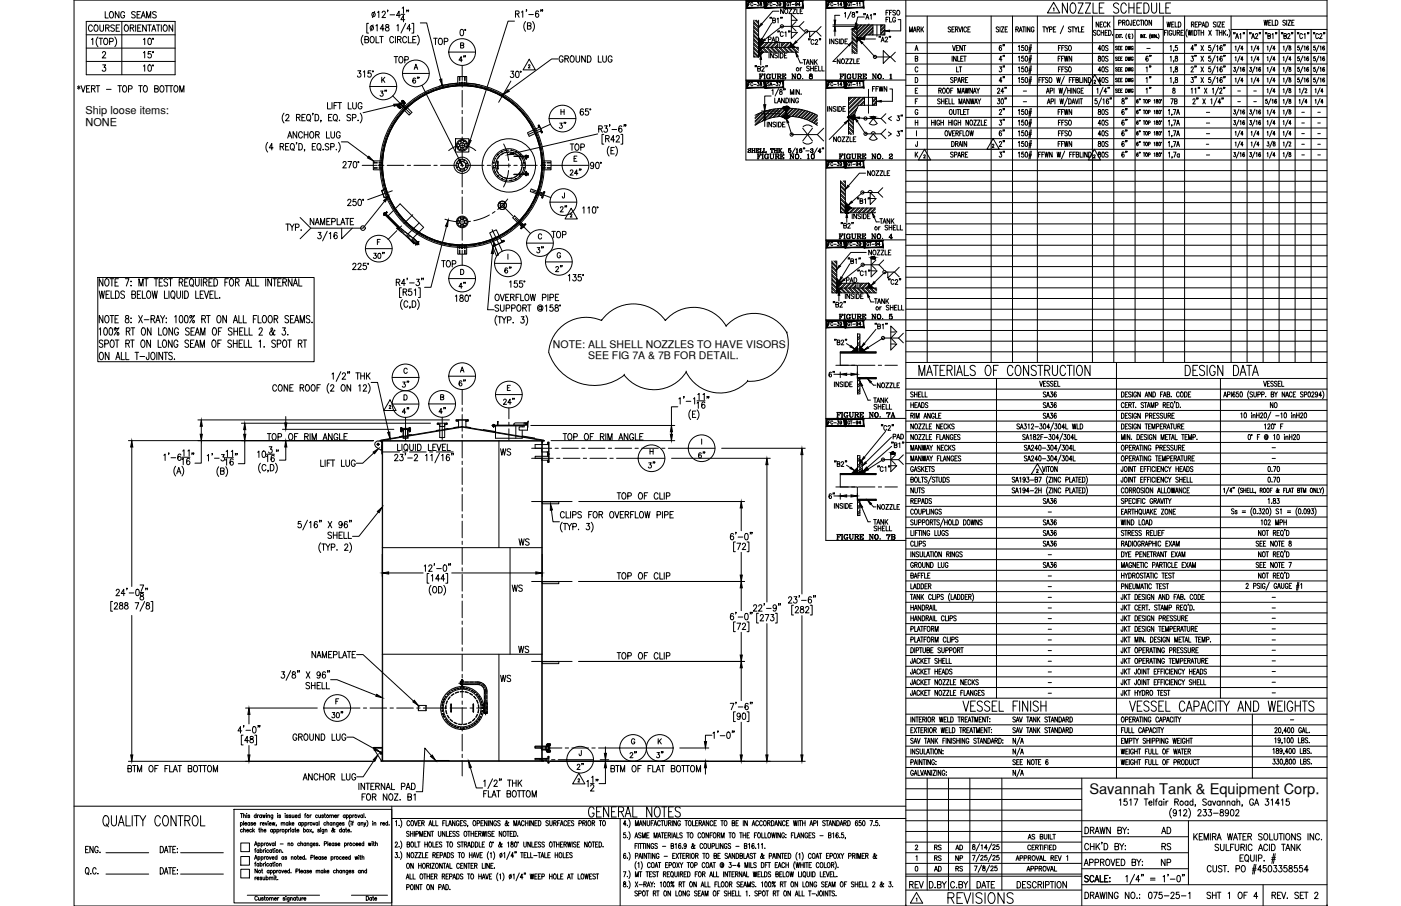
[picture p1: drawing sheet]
<svg xmlns="http://www.w3.org/2000/svg" width="432mm" height="279mm" viewBox="0 0 432 279" stroke-linecap="round" stroke-linejoin="round" font-family="sans-serif">
<defs><g id="words">
<text font-size="6.6" x="291.4" y="279.8">REVISIONS</text>
<g font-size="5.3">
<text x="26.5" y="10.9">COURSE</text>
<text x="120.6" y="20.8">TOP</text>
<text x="140.4" y="20.5">4&quot;</text>
<text x="171.4" y="40.9">3&quot;</text>
<text x="175" y="47.6">TOP</text>
<text x="171.8" y="66.7">2&quot;</text>
<text x="135.1" y="83.6">TOP</text>
<text x="168.6" y="79.4" transform="rotate(-90 168.6 79.4)">3&quot;</text>
<text x="140.4" y="90.3">4&quot;</text>
<text x="199" y="145.7">3&quot;</text>
<text x="159.1" y="169.3">WS</text>
<text x="159.1" y="202.5">WS</text>
<text x="201.4" y="234.9">3&quot;</text>
<text x="279.4" y="275.2">REV</text>
</g>
<g font-size="4.9">
<text x="31.4" y="6.7">LONG SEAMS</text>
<text x="132.6" y="14.8">TOP</text>
<text x="310.8" y="16.9" transform="rotate(-90 310.8 16.9)">6&quot;</text>
<text x="337.6" y="16.9">40S</text>
<text x="306.9" y="20.1">4&quot;</text>
<text x="306.9" y="23.3">3&quot;</text>
<text x="126.3" y="26.8">6&quot;</text>
<text x="310.8" y="26.8" transform="rotate(-90 310.8 26.8)">4&quot;</text>
<text x="337.6" y="26.8">40S</text>
<text x="120.3" y="31" transform="rotate(-90 120.3 31)">3&quot;</text>
<text x="306.9" y="39.9">3&quot;</text>
<text x="310.8" y="36.7" transform="rotate(-90 310.8 36.7)">2&quot;</text>
<text x="337.6" y="36.7">80S</text>
<text x="337.6" y="39.9">40S</text>
<text x="306.9" y="43">6&quot;</text>
<text x="337.6" y="46.6">80S</text>
<text x="306.9" y="49.7">3&quot;</text>
<text x="337.6" y="49.7">80S</text>
<text x="169.3" y="74.4">TOP</text>
<text x="114.3" y="80.8">30&quot;</text>
<text x="154.9" y="85.4">6&quot;</text>
<text x="170.4" y="85">2&quot;</text>
<text x="254.7" y="117.5">6&quot;</text>
<text x="123.1" y="120.7">3&quot;</text>
<text x="144.6" y="120.3" transform="rotate(-90 144.6 120.3)">6&quot;</text>
<text x="154.2" y="125.9">24&quot;</text>
<text x="123.1" y="128.8">4&quot;</text>
<text x="134.4" y="128.8">4&quot;</text>
<text x="390.5" y="127">NO</text>
<text x="153.5" y="141.5">WS</text>
<text x="218.4" y="142.5" transform="rotate(-90 218.4 142.5)">6&quot;</text>
<text x="254.7" y="154.9">6&quot;</text>
<text x="157" y="183.4">WS</text>
<text x="153.5" y="211.3">WS</text>
<text x="101.2" y="222.6">30&quot;</text>
<text x="181" y="238.5" transform="rotate(-90 181 238.5)">2&quot;</text>
<text x="197.2" y="234.9" transform="rotate(-90 197.2 234.9)">2&quot;</text>
<text x="92.4" y="241.7">ANCHOR LUG</text>
<text x="357" y="258.2">AD</text>
<text x="357.4" y="263.2">RS</text>
<text x="357" y="268.1">NP</text>
</g>
<text font-size="4.5" x="335.7" y="244.9">Savannah Tank &amp; Equipment Corp.</text>
<g font-size="4.4">
<text x="272.3" y="8.1">FLG</text>
<text x="279.4" y="10.9">MARK</text>
<text x="336.9" y="9.5">NECK</text>
<text x="236" y="14.1">PAD</text>
<text x="246.6" y="21.2">TANK</text>
<text x="293.9" y="23.3">LT</text>
<text x="325.3" y="20.1">FFWN</text>
<text x="337.6" y="20.1">80S</text>
<text x="337.6" y="23.3">40S</text>
<text x="356" y="20.1" transform="rotate(-90 356 20.1)">6&quot;</text>
<text x="356" y="23.3" transform="rotate(-90 356 23.3)">1&quot;</text>
<text x="356" y="30" transform="rotate(-90 356 30)">1&quot;</text>
<text x="348.5" y="33.2" transform="rotate(-90 348.5 33.2)">8&quot;</text>
<text x="359.8" y="33.2">7B</text>
<text x="348.5" y="39.9" transform="rotate(-90 348.5 39.9)">6&quot;</text>
<text x="325.3" y="43">FFSO</text>
<text x="337.6" y="43">40S</text>
<text x="348.5" y="43" transform="rotate(-90 348.5 43)">6&quot;</text>
<text x="348.5" y="49.7" transform="rotate(-90 348.5 49.7)">6&quot;</text>
<text x="270.2" y="70.2">TANK</text>
<text x="260" y="88.2">PAD</text>
<text x="268.5" y="94.9">TANK</text>
<text x="274.5" y="136.5">PAD</text>
<text x="268.5" y="163">TANK</text>
<text x="287.2" y="263.2">RS</text>
<text x="293.9" y="263.2">AD</text>
<text x="287.2" y="269.9">AD</text>
<text x="287.2" y="266.7">RS</text>
<text x="293.5" y="266.7">NP</text>
<text x="293.9" y="269.9">RS</text>
</g>
<text font-size="3.5" x="318.6" y="146.8">2</text>
<g font-size="3.4">
<text x="26.3" y="35.1">Ship loose items:</text>
<text x="26.3" y="38.8">NONE</text>
</g>
<g font-size="3.2">
<text x="170.4" y="107.4">NOTE: ALL SHELL NOZZLES TO HAVE VISORS</text>
<text x="181.2" y="110.8">SEE FIG 7A &amp; 7B FOR DETAIL.</text>
</g>
<g font-size="2.6">
<text x="352.4" y="16.2">-</text>
<text x="314.3" y="29.3">-</text>
<text x="380.6" y="29.3">-</text>
<text x="385.6" y="29.3">-</text>
<text x="314.3" y="32.5">-</text>
<text x="370.8" y="36">-</text>
<text x="380.6" y="32.5">-</text>
<text x="385.6" y="32.5">-</text>
<text x="400.4" y="36">-</text>
<text x="405.3" y="36">-</text>
<text x="370.8" y="39.2">-</text>
<text x="400.4" y="39.2">-</text>
<text x="405.3" y="39.2">-</text>
<text x="370.8" y="42.3">-</text>
<text x="370.8" y="45.9">-</text>
<text x="400.4" y="42.3">-</text>
<text x="400.4" y="45.9">-</text>
<text x="405.3" y="42.3">-</text>
<text x="405.3" y="45.9">-</text>
<text x="370.8" y="49">-</text>
<text x="400.4" y="49">-</text>
<text x="405.3" y="49">-</text>
<text x="391.2" y="139.3">-</text>
<text x="391.2" y="142.5">-</text>
<text x="322.1" y="159.1">-</text>
<text x="322.1" y="172.2">-</text>
<text x="322.1" y="178.9">-</text>
<text x="322.1" y="185.6">-</text>
<text x="322.1" y="182">-</text>
<text x="391.2" y="185.6">-</text>
<text x="322.1" y="191.9">-</text>
<text x="322.1" y="188.7">-</text>
<text x="391.2" y="191.9">-</text>
<text x="391.2" y="188.7">-</text>
<text x="322.1" y="195.4">-</text>
<text x="391.2" y="195.1">-</text>
<text x="322.1" y="198.6">-</text>
<text x="322.1" y="201.8">-</text>
<text x="391.2" y="201.8">-</text>
<text x="391.2" y="198.6">-</text>
<text x="322.1" y="205.3">-</text>
<text x="322.1" y="208.5">-</text>
<text x="391.2" y="205">-</text>
<text x="391.2" y="208.5">-</text>
<text x="322.1" y="211.7">-</text>
<text x="322.1" y="214.8">-</text>
<text x="391.2" y="214.8">-</text>
<text x="391.2" y="211.7">-</text>
<text x="396.9" y="223.3">-</text>
</g>
</g></defs>
<!-- layer: 2X2X38 -->
<g fill="none" stroke="#000" stroke-width=".31">
<path d="M120.3 39.9l-.4 .9M121.1 38.5l-.5 .9M121.9 37.2l-.6 .9M122.8 35.9l-.6 .9M123.8 34.8l-.7 .7M124.8 33.6l-.7 .8M125.9 32.6l-.7 .7M127.1 31.6l-.8 .6M128.3 30.6l-.8 .6M129.6 29.8l-.8 .6M131 29l-.9 .5M132.4 28.4l-1 .4"/>
<path d="M133.8 27.8l-1 .4M135.2 27.3l-.9 .3M136.7 26.9l-1 .3M138.2 26.6l-1 .2M139.8 26.4l-1.1 .1M141.3 26.2l-1 .1M141.8 26.2h1M143.3 26.2l1.1 .1M144.9 26.3l1 .2M146.4 26.5l1 .2M147.9 26.8l1 .3M149.4 27.2l1 .3"/>
<path d="M150.9 27.7l.9 .4M152.3 28.3l.9 .4M153.7 28.9l.9 .5M155.1 29.7l.8 .5M156.4 30.5l.8 .6M157.6 31.4l.8 .6M158.8 32.4l.8 .7M159.9 33.4l.7 .8M161 34.5l.6 .8M162 35.7l.6 .9M162.9 37l.5 .8M163.7 38.3l.5 .9"/>
<path d="M164.5 39.6l.4 .9M117.7 50.2v1.1M117.7 51.8l.1 1M117.8 48.7l-.1 1M117.8 53.3l.1 1M118 47.2l-.2 1M118 54.8l.2 1M118.3 45.7l-.2 1M118.3 56.3l.2 1M118.6 57.8l.4 1M118.6 44.2l-.2 .9M119.1 42.7l-.3 1"/>
<path d="M119.1 59.3l.4 1M119.7 41.3l-.4 .9M165.1 41l.4 1M165.7 42.4l.3 1M165.9 59l-.4 1M166.2 43.9l.3 1M166.3 57.6l-.2 .9M166.6 45.4l.2 1M166.7 56.1l-.2 1M166.9 46.9l.1 1M167 54.5l-.2 1.1M167.1 48.4l.1 1"/>
<path d="M167.2 53l-.2 1M167.2 51.5v1M167.2 50v1M119.7 60.7l.4 1M120.3 62.1l.5 1M121.1 63.5l.5 .9M121.9 64.8l.6 .8M122.8 66.1l.6 .8M123.8 67.2l.7 .8M124.8 68.4l.7 .7M125.9 69.4l.8 .7M127.1 70.4l.8 .7"/>
<path d="M128.4 71.4l.8 .5M129.6 72.2l.9 .5M131 72.9l.9 .5M132.4 73.6l.9 .4M133.8 74.2l1 .3M135.3 74.7l.9 .3M136.7 75.1l1.1 .2M138.3 75.4l1 .2M139.8 75.6l1 .1M141.3 75.7l1 .1M143.9 75.7l-1 .1M145.4 75.6l-1 .1"/>
<path d="M146.9 75.4l-1 .1M148.4 75l-1 .2M149.9 74.6l-1 .3M151.4 74.1l-1 .3M152.8 73.5l-.9 .4M154.2 72.8l-.9 .5M155.5 72l-.9 .6M156.8 71.2l-.8 .6M158 70.3l-.8 .6M159.2 69.2l-.8 .7M160.3 68.2l-.7 .7M161.3 67l-.6 .8"/>
<path d="M162.3 65.8l-.6 .8M163.2 64.6l-.6 .8M164 63.2l-.6 .9M164.7 61.9l-.5 .9M165.3 60.5l-.4 .9M117.1 135.9l.1 .1M117.1 135.9h.7v.7l-.2-.6h-.4M117.8 135.9h49.3M167.8 135.9l-.5 .1-.2 .6v-.7h.7"/>
<circle cx="142.4" cy="51" r="25.3"/>
</g>
<!-- layer: TEXT -->
<g fill="none" stroke="#000" stroke-width=".31">
<path d="M163.1 18.3l1.9 3.2h-3.8zM230.7 1.3h.3M231.2 .8h-.5v1M232 1a.33 .33 0 0 0-.4-.2 .33 .33 0 0 0-.2 .4v.2a.33 .33 0 0 0 .2 .4 .33 .33 0 0 0 .4-.2M232.3 14.6l1.5 1.5h12.3M232.3 6.2v11.4h1.5v-11.4M232.3 12.4l1.5 1.5M232.3 13.7l1.5 1.5M232.3 15l1.5 1.5M232.3 16.3l1.2 1.3M232.3 11.1l1.5 1.5M232.3 9.8l1.5 1.5"/>
<path d="M232.3 8.5l1.5 1.5M232.3 7.2l1.5 1.5M232.3 13.3l1.5 1.5M232.3 15.9l1.5 1.5M232.3 17.2l.4 .4M232.3 10.7l1.5 1.4M232.3 9.4l1.5 1.5M232.3 8.1l1.5 1.4M232.3 6.8l1.5 1.4M232.3 1.4h.8M232.7 6.2l1.1 1.2M233.1 6.2l.7 .7"/>
<path d="M233.4 .8h.5l-.2 .4a.31 .31 0 0 1 .2 .5 .31 .31 0 0 1-.5-.1M233.8 14.9l1.1 1.2M233.8 15.8l.3 .3M233.8 13.1h9.9v1.5M233.8 14.6h12.3M233.8 11.6l1.5 1.5M233.9 14.6l1.5 1.5M234.3 .8v.3a.38 .38 0 0 1 .4 .2 .38 .38 0 0 1-.1 .5 .33 .33 0 0 1-.4-.3 .33 .33 0 0 1 .4-.3l.1-.4zM234.5 17.9v2.1M234.8 14.6l1.4 1.5M235.1 13.1l-1.3 1.3M235.2 14.6l1.5 1.5"/>
<path d="M235.5 13.1l-1.5 1.5M236.1 14.6l1.5 1.5M236.5 14.6l1.5 1.5M236.6 1.3h.3M237 16.4v1.5M237.2 .8h-.6v1M237.4 14.6l1.4 1.5M237.4 5.4l-.1 .3M237.8 5.4l-.1 .3M237.8 14.6l1.5 1.5M237.8 7.1l-4 6.4-1.5-1.5M237.9 1a.32 .32 0 0 0-.4-.2 .32 .32 0 0 0-.2 .4v.2a.32 .32 0 0 0 .2 .4 .32 .32 0 0 0 .4-.2"/>
<path d="M238.1 6.3l.8-.1v-.5l-.8-.1v1.4l.8-.1 .1-.3-.3-.3M238.2 1.4h.8M238.3 16.4v1.5l-.8-1.5v1.5M238.7 14.6l1.5 1.5M239.1 14.6l1.5 1.5M239.4 .8h.4l-.2 .4a.31 .31 0 0 1 .2 .5 .31 .31 0 0 1-.5-.1M239.5 5.9l.3-.3v1.4M239.6 16.6l-.3-.2-.5 .2 .1 .4 .7 .4-.3 .5-.5-.2M240 14.6l1.5 1.5M240 3.5h-1.8l-3.4 3.9M240 16.4v1.5M240.4 14.6l1.5 1.5"/>
<path d="M240.5 16.4a.75 .75 0 0 1 .9 .7 .75 .75 0 0 1-.9 .8zM240.7 1.1a.28 .28 0 0 1-.3 .3 .28 .28 0 0 1-.3-.3l.3-.3a.52 .52 0 0 1 .3 .5 .52 .52 0 0 1-.5 .5v-.1M240.7 5.4l-.1 .3M241.1 5.4l-.1 .3M241.3 14.6l1.5 1.5M241.4 2.7v1.5l-.8-1.5v1.5M241.7 14.6l1.5 1.5M241.8 17.1h.4M242.1 2.8l.1-.1a.7 .7 0 0 1 .6 .8 .7 .7 0 0 1-.7 .6l-.3-.5zM242.5 16.4h-.7v1.5h.7M242.6 14.6l1.5 1.5M242.9 13.1l-1.5 1.5"/>
<path d="M243 14.6l1.5 1.5M243.1 9.6l-.1 .3M243.1 1a.32 .32 0 0 0-.4-.2 .32 .32 0 0 0-.2 .4v.2a.32 .32 0 0 0 .3 .4 .32 .32 0 0 0 .3-.4h-.2M243.1 2.7h.9l-.9 1.5h.9M243.3 .8h.6M243.3 13.1l-1.4 1.5M243.5 9.6l-.1 .3M243.6 .8v1M243.7 13.7l-1 .9M243.7 14.1l-.5 .5M243.9 6.3h1.8l-1.8-1.9v7.4l1.8-1.8h-1.8M243.9 14.6l1.5 1.5"/>
<path d="M244.1 1.4h.7M244.3 2.7h.9l-.9 1.5h.9M244.3 14.6l1.5 1.5M245.2 14.6l.9 .9M245.3 6.7l-1.4 1.4 1.4 1.5M245.6 2.7v1.5h.7M245.7 14.6l.4 .5M245.7 1.1a.28 .28 0 0 1-.3 .3 .28 .28 0 0 1-.3-.3l.3-.3a.52 .52 0 0 1 .3 .5 .52 .52 0 0 1-.5 .5v-.1M246.3 8.1h-5.4l-6.9 5.5M246.3 8.1l1.5 1.5M246.6 1.5h-.6l.4-.7v1M246.6 3.4h.5"/>
<path d="M247.4 2.7h-.8v1.5h.8M247.8 6.6l-1.5 1.5M249.3 12l-.1 .3M249.5 9.7v1.8l1.9-1.8M249.7 12l-.2 .3M250.8 12.6a.46 .46 0 0 0-.5-.4 .46 .46 0 0 0-.3 .6v.3a.46 .46 0 0 0 .3 .6 .46 .46 0 0 0 .5-.4M251.3 12.6l.2-.4 .5 .3-.8 1.2h.9M251.6 9.7h-3l-3.2 3.1M252.6 12l-.1 .3M252.9 12l-.1 .3M253.1 8.2l-1.5 1.5 1.5 1.5M255.3 1.3h.4"/>
<path d="M255.7 12v1.5M255.9 .8h-.6v1M256.7 1a.32 .32 0 0 0-.4-.2 .32 .32 0 0 0-.2 .4v.2a.32 .32 0 0 0 .2 .4 .32 .32 0 0 0 .4-.2M256.7 7.7h6.8M256.7 8.1h6.8M257 1.4h.7M257 12v1.5l-.8-1.5v1.5M257.3 9.6v1.5M258.1 1l.3-.2v1M258.3 12.2l-.3-.2-.6 .2 .2 .4 .6 .3 .1 .4-.3 .2-.6-.2M258.7 12v1.5M258.8 4.7h-1.5v1.5"/>
<path d="M258.9 18.2v1.4l-.8-1.4v1.4M259.2 12a.75 .75 0 0 1 .8 .8 .75 .75 0 0 1-.8 .7zM259.5 1.5h-.7l.5-.7v1M259.6 18.2h.1a.7 .7 0 0 1 .6 .7 .7 .7 0 0 1-.7 .7l-.3-.5zM260.3 4.1l.3-.3v1.5M260.4 12.7h.5M260.6 18.2h.9l-.9 1.4h.9M261.2 12h-.8v1.5h.8M261.6 14l-4.9 5h1M261.9 18.2h.8l-.8 1.4h.8M261.9 1a.33 .33 0 0 0-.4-.2 .33 .33 0 0 0-.3 .4v.2a.33 .33 0 0 0 .4 .4 .33 .33 0 0 0 .3-.4h-.2M262 .8h.6"/>
<path d="M262.3 3.6l-1.1 2.2M262.3 .8v1M262.6 13.1l1.5 1.5M262.6 14.4l1.5 1.5M262.6 15.7l.8 .9M262.6 11.8l1.5 1.5M262.6 10.5l1.5 1.5M262.6 9.2l1.5 1.5M262.6 12.7l1.5 1.5M262.6 14l1.5 1.5M262.6 15.3l1.3 1.3M262.6 11.4l1.5 1.5"/>
<path d="M262.6 10.1l1.5 1.5M262.7 3.9v.4a.54 .54 0 0 1 .7 .3 .54 .54 0 0 1-.3 .7 .47 .47 0 0 1-.5-.5 .47 .47 0 0 1 .6-.4l.1-.5zM262.8 8.9l1.3 1.3M262.8 1.4h.8M263.1 18.2v1.4h.7M263.7 8.9l.4 .5M264 3.6l-.1 .4M264 1l.2-.2v1M264.1 8.9h.1M264.1 8.9h-1.5v7.7M264.1 18.9h.5M264.2 7.7l-.1 .1"/>
<path d="M264.4 3.6l-.2 .4M264.6 7.7l-.5 .4M264.8 1l.2-.2v1M264.9 18.2h-.8v1.4h.8M265.3 7.7l-1.2 1.2M265.7 7.7l-1.6 1.5M265.8 13.3l3.9 4.3h4.8M266.3 4.2l-.1 .4M266.3 12h3.5M266.4 5.2h-2l-.5 2.1M266.4 7.7l-2.3 2.3M266.6 11.4l.1-.5 .5-.1h5.5v-3.1h-8.6v8.9"/>
<path d="M266.6 11.4v.2h-2.5M266.7 11l-.6 .6M266.7 4.2l-.1 .4M266.8 7.7l-2.7 2.6M266.8 5.9l.5-1.5 .5 1.5M267 5.4h.6M267.5 7.7l-3.4 3.4M267.8 7.7h.1M267.8 7.7l-3.7 3.7M268.2 4.7l.3-.3v1.5M268.6 7.7l-4 3.9M268.9 7.7l-3.9 3.9"/>
<path d="M269 7.7v3.1M269 8.3l-3.3 3.3M269 9.4l-1.3 1.4M269 10.5l-.2 .3M269 8.7l-2.1 2.2M269 9.8l-1 1M269.4 4.2l-.1 .4M269.8 4.2l-.1 .4M271 11.2l-.1 .4M271.4 11.2l-.1 .4M271.5 7.7v3.1M271.6 12.9l.5-1.5 .4 1.5"/>
<path d="M271.8 12.4h.6M272.2 15.6l2 2-2 2zM272.7 9l-1.2 1.2M272.7 10.1l-.7 .7M272.7 9.4l-1.2 1.2M272.7 10.5l-.3 .3M272.8 11.8l.3-.4 .4 .3-.7 1.2h.8M274.2 11.2l-.2 .4M274.5 11.2l-.1 .4M275.9 16.1l-1.4 1.5 1.4 1.5M282 15.6l.5-1.6 .4 1.6M282.1 18.1l.7-.1v-.6l-.7-.1v1.6l.7-.1 .1-.4-.3-.3"/>
<path d="M282.2 15.1h.6M293 8.5a.4 .4 0 0 0-.6-.2 .4 .4 0 0 0-.1 .6l.5 .2a.42 .42 0 0 1 .1 .7 .42 .42 0 0 1-.7-.2M293.4 9h.5M293.5 17.3v1.6M293.6 14l.4 1.6 .5-1.6M294.1 8.3h-.7v1.6h.7M294.5 9h.6l.1-.6-.7-.1v1.6M294.7 17.3v1.6l-.8-1.6v1.6M294.7 14.8h.5M294.9 9l.4 .9M295.1 17.3v1.6h.7M295.5 8.3l.4 1.6 .5-1.6"/>
<path d="M295.5 14h-.8v1.6h.8M296.1 18.1h.4M296.6 14v1.6l-.8-1.6v1.6M296.7 8.3v1.6M296.8 17.3h-.7v1.6M296.9 14h.8M297 17.3h.8M297.3 14v1.6M297.4 17.3v1.6M297.9 8.7a.44 .44 0 0 0-.6-.4 .44 .44 0 0 0-.2 .6v.3a.44 .44 0 0 0 .2 .7 .44 .44 0 0 0 .6-.4M298.3 9h.4M299 8.3h-.7v1.6h.7"/>
<path d="M307.8 8.5a.39 .39 0 0 0-.6-.2 .39 .39 0 0 0-.1 .6l.5 .2a.42 .42 0 0 1 .1 .7 .42 .42 0 0 1-.7-.2M308.2 8.3v1.6M308.6 8.3h.8l-.8 1.6h.8M309.8 9h.4M310.5 8.3h-.7v1.6h.7M313.1 9h.7v-.6l-.7-.1v1.6M313.5 9l.4 .9M313.9 14.3l.3-.3v1.6M313.9 17.6l.3-.3v1.6M314.1 9.9l.5-1.6 .4 1.6M314.3 9.3h.6M315.1 8.3h.8"/>
<path d="M315.5 14h-.6v.7a.45 .45 0 0 1 .6 .1 .45 .45 0 0 1 0 .6 .45 .45 0 0 1-.7-.1M315.5 17.3h-.6v.7a.46 .46 0 0 1 .6 0 .46 .46 0 0 1 0 .7 .46 .46 0 0 1-.7-.1M315.5 8.3v1.6M316.1 14.1l.2-.1a.92 .92 0 0 1 0 1.6l-.3-.7zM316.1 17.4l.2-.1a.92 .92 0 0 1 0 1.6l-.3-.3zM316.2 8.3v1.6M317.1 15.2h.8M317.1 18.5h.8M317.1 14.7h.8M317.1 18h.8M317.4 8.3v1.6l-.7-1.6v1.6M317.5 13.7l-.4 2.4"/>
<path d="M317.5 17l-.4 2.4M317.9 13.7l-.4 2.4M317.9 17l-.4 2.4M318.7 8.7a.44 .44 0 0 0-.6-.4 .44 .44 0 0 0-.3 .6v.3a.46 .46 0 0 0 .5 .7 .46 .46 0 0 0 .4-.7h-.3M321.4 8.3h.8M321.8 8.3v1.6M322.3 8.3l.4 .7v.9M323.2 8.3l-.5 .7M323.5 9.1l.6-.1 .1-.6-.7-.1v1.6M324.6 2.6l.2-.2v1M324.7 9h.4M324.7 .7l1.9 3.3h-3.8z"/>
<path d="M325.4 8.3h-.7v1.6h.7M326.2 14.8h.5M326.9 14h-.7v1.6M327.2 14.8h.5M327.8 8l-1 2.4M328 14h-.8v1.6M329 14.3l-.3-.3-.5 .3v.3l.5 .3a.41 .41 0 0 1 .2 .6 .41 .41 0 0 1-.6 0l-.1-.1M329 .9v3.2l-1.6-3.2v3.2M329.5 14.1l.1-.1a.83 .83 0 0 1 .6 .8 .83 .83 0 0 1-.6 .8 1.09 1.09 0 0 1-.1-1.5zM330.1 8.5a.4 .4 0 0 0-.6-.2 .4 .4 0 0 0-.1 .6l.4 .2a.43 .43 0 0 1 .2 .7 .43 .43 0 0 1-.7-.2M330.2 1.1l.3-.2a1.52 1.52 0 0 1 1 2.4 .78 .78 0 0 1-.8 .8 .78 .78 0 0 1-.8-.8l-.1-1.2zM330.3 8.3h.8"/>
<path d="M330.7 8.3v1.6M331.2 8.3l.4 .7v.9M332.1 8.3l-.5 .7M332.3 .9h1.5l-1.5 3.2h1.5M332.4 8.3v1.6h.7M333.3 9h.5M334.1 8.3h-.8v1.6h.8M334.5 .9h1.6l-1.6 3.2h1.6M336.9 .9v3.2h1.3M338.8 2.4h.9M340.3 .9h-1.5v3.2h1.5M344 11.1h.2"/>
<path d="M344.4 10.6h-.4v1M344.6 10.6l.5 1M344.6 14.8h.3M344.6 18.1h.3M344.8 1.4a.79 .79 0 0 0-1.1-.5 .79 .79 0 0 0-.4 1.1l1 .6a.82 .82 0 0 1 .4 1.2 .82 .82 0 0 1-1.3 .1l-.2-.3M344.8 7h.7v-.7l-.7-.1v1.6M345.1 10.6l-.5 1M345.1 14.3h-.5v1.1h.5M345.1 17.6h-.5v1.1h.5M345.2 10.6h.5M345.4 14.8h.3M345.4 18.1h.3"/>
<path d="M345.5 10.6v1M345.9 14.3h-.5v1.1h.5M345.9 17.6h-.5v1.1h.5M345.9 11.5h.1M346 7l.6-.1v-.6l-.6-.1v1.6M346.4 7l.4 .8M346.9 14.3a.55 .55 0 0 1 .6 .5 .55 .55 0 0 1-.6 .6zM346.9 17.6a.55 .55 0 0 1 .6 .5 .55 .55 0 0 1-.6 .6zM347.2 1.7a.79 .79 0 0 0-.8-.8 .79 .79 0 0 0-.8 .8l-.1 1.2a.88 .88 0 0 0 .6 1.1 .88 .88 0 0 0 1.1-.7M347.2 10.4l-.2 .7 .2 .8M347.3 6.3l.1-.1a.84 .84 0 0 1 .6 .8 .84 .84 0 0 1-.6 .8 1.12 1.12 0 0 1-.1-1.5zM347.7 14.3l.2 1.1 .2-1.1 .2 1.1 .2-1.1"/>
<path d="M347.7 17.6l.2 1.1 .2-1.1 .2 1.1 .2-1.1M347.9 .9v3.2M347.9 2.4h1.6M348 10.8v1h.4M348.3 10.8a.28 .28 0 0 0-.4-.3 .28 .28 0 0 0-.1 .4v.2a.27 .27 0 0 0 .2 .4 .27 .27 0 0 0 .3-.2M348.8 6.2v1.5l-.3 .1-.2-.5M348.9 10.4l.3 .7-.3 .8M349.3 14.5a.31 .31 0 0 0-.4-.2 .31 .31 0 0 0-.2 .4v.3a.31 .31 0 0 0 .3 .4 .31 .31 0 0 0 .3-.4h-.3M349.3 17.8a.31 .31 0 0 0-.4-.2 .31 .31 0 0 0-.2 .4v.2a.32 .32 0 0 0 .3 .5 .32 .32 0 0 0 .3-.5h-.3M349.3 7h.4M349.5 .9v3.2M350 6.2h-.7v1.6h.7"/>
<path d="M350.4 2.4h.9M351.2 6.6a.44 .44 0 0 0-.6-.4 .44 .44 0 0 0-.3 .6v.4a.44 .44 0 0 0 .3 .6 .44 .44 0 0 0 .6-.4M351.4 6.2h.7M351.6 10.6v1M351.8 6.2v1.6M351.9 .9h-1.5v3.2h1.5M352.3 10.6v1l-.5-1v1M352.4 6.2v1.6M352.5 10.6h.5M352.6 .9h.7a1.9 1.9 0 0 1 0 3.2h-.7zM352.7 10.6v1M353.1 6.3l.1-.1a.83 .83 0 0 1 .6 .8 .83 .83 0 0 1-.6 .8 1.09 1.09 0 0 1-.1-1.5z"/>
<path d="M353.2 11.5h.1M354.5 10.5l-.2 .6 .2 .9M354.8 11.6v-1l.2 1 .3-1v1M354.9 .9v2.3a.79 .79 0 0 0 .4 .7 .79 .79 0 0 0 .9 0l.3-.7v-2.3M354.9 6.2v1.6l-.8-1.6v1.6M355.6 10.6v1M356.4 10.6v1l-.5-1v1M356.7 11.5h.1M357 10.5l.2 .6-.2 .9M357.4 .9v3.2h1.4M358.9 10.1h.5M359.3 2.4h.9"/>
<path d="M359.6 9.3h-.7v1.6M359.7 6.8l.3 1.5 .2-1.5 .3 1.5 .3-1.5M359.9 9.3v1.6M360.7 14.3l.2-.3v1.6M360.7 17.6l.2-.3v1.6M360.8 .9h-1.5v3.2h1.5M361.1 7.5h.5M361.2 9.7a.44 .44 0 0 0-.6-.4 .44 .44 0 0 0-.3 .6v.4a.45 .45 0 0 0 .4 .6 .45 .45 0 0 0 .5-.6h-.3M361.5 9.3v1.2l.4 .4 .5-.4v-1.2M361.8 15.5l-.1 .4M361.8 18.8l-.1 .4M361.9 6.8h-.8v1.5h.8"/>
<path d="M362.2 6.8v1.5h.7M362.3 17.4v.4a.54 .54 0 0 1 .7 .5 .54 .54 0 0 1-.5 .6 .58 .58 0 0 1-.3-.7 .58 .58 0 0 1 .7-.4v-.4zM362.8 10.1l.7-.1v-.6l-.7-.1v1.6M362.9 14h-.6l-.1 .7a.45 .45 0 0 1 .7 0 .45 .45 0 0 1-.1 .7 .45 .45 0 0 1-.6-.1M363.2 6.8a.78 .78 0 0 1 .8 .8 .78 .78 0 0 1-.8 .7zM363.2 10.1l.4 .8M364 10.1h.4M364.7 9.3h-.7v1.6h.7M365.9 9a2.08 2.08 0 0 0 0 2.4M366.2 9.3l.3 1.6 .2-1.6 .3 1.6 .3-1.6M367.2 17.3h.6l-.3 .6a.45 .45 0 0 1 .3 .7 .45 .45 0 0 1-.7 0M367.2 7.5h.7v-.7h-.7v1.5"/>
<path d="M367.6 7.5l.4 .8M367.6 9.3v1.6M367.9 15.1h-.8l.5-1.1v1.6M368.1 9.3a.78 .78 0 0 1 .8 .8 .78 .78 0 0 1-.8 .8zM368.3 13.8l-.1 .4M368.3 17.1l-.1 .4M368.4 7.5h.4M368.7 13.8l-.1 .4M368.7 17.1l-.1 .4M369.1 6.8h-.7v1.5h.7M369.1 9.3h.8M369.4 7.6l.8-.1-.1-.7h-.7v1.5"/>
<path d="M369.5 9.3v1.6M370.1 14l.8 1.6M370.1 17.3l.8 1.6M370.2 10.1h.8M370.2 9.3v1.6M370.5 8.3l.4-1.5 .5 1.5M370.6 7.8h.6M370.9 14l-.8 1.6M370.9 17.3l-.8 1.6M371 9.3v1.6M371.6 6.8a.78 .78 0 0 1 .9 .8 .78 .78 0 0 1-.9 .7zM372.5 9.3l.8 1.6"/>
<path d="M373.1 14h-.5l-.1 .7a.45 .45 0 0 1 .7 .1 .45 .45 0 0 1-.1 .6 .45 .45 0 0 1-.7-.1M373.1 17.3h-.5l-.1 .7a.46 .46 0 0 1 .7 0 .46 .46 0 0 1-.1 .7 .46 .46 0 0 1-.7-.1M373.3 9.3l-.8 1.6M374.5 13.7l-1 2.4M374.5 17l-1 2.4M374.7 7l-.2-.2-.5 .2 .1 .4 .6 .5-.2 .4-.5-.2M374.7 9.3h.8M375 14.3l.3-.3v1.6M375 17.6l.3-.3v1.6M375.1 6.8v1.5M375.1 9.3v1.6M375.5 6.8h.8l-.8 1.5h.8"/>
<path d="M375.8 9.3v1.6M375.8 10.1h.8M376.6 9.3v1.6M376.7 14.3l-.3-.3a.95 .95 0 0 0 0 1.6 .47 .47 0 0 0 .3-.5 .47 .47 0 0 0-.5-.4l-.2 .4M376.7 17.5l-.3-.2a.95 .95 0 0 0 0 1.6 .47 .47 0 0 0 .3-.6 .47 .47 0 0 0-.5-.3l-.2 .4M376.7 7.5h.5M377 9.3v1.6M377.3 13.8l-.2 .4M377.3 17.1l-.2 .4M377.3 10l.5 .9M377.4 6.8h-.7v1.5h.7M377.6 13.8l-.1 .4"/>
<path d="M377.6 17.1l-.1 .4M377.8 9.3l-.8 1.1M378.3 10.8h.1M378.7 9a1.99 1.99 0 0 1 0 2.4M380.3 10.1l-.1 .4M380.7 10.1l-.2 .4M380.7 14.4l.2-.2v1.3M380.7 17.7l.2-.2v1.2M380.8 11.9l.5-1.6 .4 1.6M381 11.4h.6M382.1 10.6l.3-.3v1.6M382.2 13.9l-.8 2"/>
<path d="M382.2 17.2l-.8 2M383.1 15h-.7l.5-.8v1.3M383.1 18.3h-.7l.5-.8v1.2M383.2 10.1l-.1 .4M383.6 10.1l-.1 .4M385.3 10.1l-.2 .4M385.6 10.1l-.1 .4M385.6 14.4l.2-.2v1.3M385.6 17.7l.2-.2v1.2M385.8 11.9l.4-1.6 .5 1.6M385.9 11.4h.6M386.9 10.7l.1-.2a.42 .42 0 0 1 .6 0 .42 .42 0 0 1-.1 .7l-.6 .7h.8"/>
<path d="M387.1 13.9l-.8 2M387.1 17.2l-.8 2M388 15h-.6l.4-.8v1.3M388 18.3h-.6l.4-.8v1.2M388.2 10.1l-.1 .4M388.5 10.1l-.1 .4M389.6 6.2l.2 1.6 .3-1.6 .3 1.6 .3-1.6M390.1 10.1l-.1 .4M390.4 10.1l-.1 .4M390.5 14.4l.3-.2v1.3M390.5 17.7l.3-.2v1.2M390.8 11.1l.7-.1v-.6l-.7-.1v1.6l.7-.1 .1-.4-.3-.3"/>
<path d="M391 7h.5M391.8 6.2h-.8v1.6h.8M392.1 10.6l.2-.3v1.6M392.1 13.9l-.8 2M392.1 17.2l-.8 2M392.1 6.2v1.6h.7M393 15h-.7l.4-.8v1.3M393 18.3h-.7l.4-.8v1.2M393.1 6.2a.79 .79 0 0 1 .8 .8 .79 .79 0 0 1-.8 .8zM393.2 10.1l-.1 .4M393.5 10.1l-.1 .4M395 10.1l-.1 .4"/>
<path d="M395.4 10.1l-.2 .4M395.5 17.7l.2-.2v1.2M395.5 14.4l.2-.2v1.3M395.7 11.1l.7-.1v-.6l-.7-.1v1.6l.7-.1 .1-.4-.3-.3M396.2 6.5a.4 .4 0 0 0-.6-.3 .4 .4 0 0 0-.1 .6l.4 .2a.43 .43 0 0 1 .2 .8 .43 .43 0 0 1-.7-.2M396.6 6.2v1.6M396.9 10.7v-.2a.37 .37 0 0 1 .6-.1 .37 .37 0 0 1 0 .5l-.7 1h.8M397 6.2h.7l-.7 1.6h.7M397 17.2l-.8 2M397 13.9l-.8 2M397.3 14.2v.4a.43 .43 0 0 1 .6 .4 .43 .43 0 0 1-.4 .5 .55 .55 0 0 1-.2-.6 .55 .55 0 0 1 .5-.4v-.3zM397.9 18.3h-.7l.5-.8v1.2"/>
<path d="M398.1 10.1l-.1 .4M398.1 7h.5M398.5 10.1l-.1 .4M398.9 6.2h-.8v1.6h.8M400 10.1l-.2 .4M400.3 10.1l-.1 .4M400.5 14.2h-.5l-.1 .5a.36 .36 0 0 1 .6 .1 .36 .36 0 0 1-.1 .5 .36 .36 0 0 1-.5-.1M400.5 17.5h-.5l-.1 .5a.36 .36 0 0 1 .6 0 .36 .36 0 0 1-.1 .6 .36 .36 0 0 1-.5-.1M401.4 10.7a.44 .44 0 0 0-.5-.4 .44 .44 0 0 0-.3 .6v.4a.44 .44 0 0 0 .3 .6 .44 .44 0 0 0 .5-.4M401.6 13.9l-.8 2M401.6 17.2l-.8 2M401.9 10.6l.3-.3v1.6"/>
<path d="M401.9 14.4l.3-.2v1.3M401.9 17.7l.3-.2v1.2M403.1 10.1l-.2 .4M403.3 14.4l-.1-.2a.58 .58 0 0 0-.5 .6 .58 .58 0 0 0 .5 .6 .37 .37 0 0 0 .1-.5 .37 .37 0 0 0-.4-.2l-.2 .3M403.3 17.7l-.2-.2a.63 .63 0 0 0-.4 .6 .63 .63 0 0 0 .5 .6 .38 .38 0 0 0 .1-.5 .38 .38 0 0 0-.4-.2l-.2 .3M403.4 10.1l-.1 .4M404.9 10.1l-.1 .4M405.2 10.1l-.1 .4M405.4 14.2h-.5v.5a.36 .36 0 0 1 .5 .1 .36 .36 0 0 1-.1 .5 .36 .36 0 0 1-.5-.1M405.4 17.5h-.5v.5a.36 .36 0 0 1 .5 0 .36 .36 0 0 1-.1 .6 .36 .36 0 0 1-.5-.1M406.4 10.7a.44 .44 0 0 0-.6-.4 .44 .44 0 0 0-.3 .6v.4a.44 .44 0 0 0 .3 .6 .44 .44 0 0 0 .6-.4M406.5 13.9l-.8 2"/>
<path d="M406.5 17.2l-.8 2M406.7 10.7l.1-.2a.37 .37 0 0 1 .5-.1 .37 .37 0 0 1 .1 .5l-.7 1h.8M406.9 14.4l.2-.2v1.3M406.9 17.7l.2-.2v1.2M408 10.1l-.1 .4M408.2 14.4v-.2a.58 .58 0 0 0-.5 .6 .58 .58 0 0 0 .4 .6 .37 .37 0 0 0 .2-.5 .37 .37 0 0 0-.5-.2l-.1 .3M408.2 17.7l-.2-.2a.63 .63 0 0 0-.4 .6 .63 .63 0 0 0 .5 .6 .38 .38 0 0 0 .2-.5 .38 .38 0 0 0-.5-.2l-.1 .3M408.3 10.1l-.1 .4M162.9 20.2l.1-.2h.3l-.5 .9h.6M230.7 25.9h.3M231.2 25.4h-.5v1.1M232 25.7a.33 .33 0 0 0-.4-.3 .33 .33 0 0 0-.2 .4v.3a.33 .33 0 0 0 .2 .4 .33 .33 0 0 0 .4-.3"/>
<path d="M232.3 26h.8M232.8 20.3l-.1 .3M233.2 20.3l-.2 .3M233.4 25.4h.5l-.2 .4a.32 .32 0 0 1 .2 .5 .32 .32 0 0 1-.5 0M233.5 21.2l.8-.1v-.5l-.8-.1v1.5l.8-.2 .1-.3-.3-.3M234 22.8h1.1v.5v-.5M234 24.3h.5M234 34.9l-1.3 1.3M234.2 22.8v1.5M234.3 25.5v.3a.38 .38 0 0 1 .4 .2 .38 .38 0 0 1-.1 .5 .34 .34 0 0 1-.4-.4 .34 .34 0 0 1 .4-.3l.1-.3zM234.3 23.6h.4M234.3 22.8v1.5"/>
<path d="M234.6 34.7l-1.9 1.9M234.7 35.1h5.6M234.7 34.2h5.6M234.7 23.3v.5M234.8 20.8l.2-.3 .5 .3-.8 1.2h.9M235.4 24.3h.5M235.4 22.8h.5M235.6 22.8v1.5M235.7 22.8v1.5M235.7 37v2M235.8 34.3l-3.1 3M236.1 20.3l-.1 .3"/>
<path d="M236.3 34.1l-3.6 3.6M236.5 20.3l-.2 .3M236.5 37.7v1.4M236.7 22.8a.84 .84 0 0 0 0 1.5M237 23.8h.5M237.1 25.6h-.6l.6 .6-.2 .3-.4-.2M237.3 23.1v.2v-.5v.3l-.2-.2a.67 .67 0 0 0-.9 .7 .67 .67 0 0 0 1.1 .5M237.3 23.8v.5M237.3 33.9l-4.6 4.5M237.3 26.5l.3-1.1 .4 1.1M237.4 26.1h.4M237.7 29.6h-2v2.7"/>
<path d="M237.7 33.8l-4.6 4.6M237.8 37.7v1.4l-.8-1.4v1.4M237.8 22.8h.5M237.9 27.9l.3-.3v1.5M238 22.8v1.1l.4 .4h.4l.2-.4v-1.1M238.1 22.8v1.1l.3 .4M238.2 26h.7M238.6 33.6l-3.8 3.8M238.8 30.2v1.5h.7M238.8 22.8h.4M239 33.6l-3.5 3.5M239 37.9l-.3-.2-.5 .2 .1 .3 .7 .4-.1 .5-.7-.2"/>
<path d="M239.3 25.4h.5l-.3 .4a.32 .32 0 0 1 .3 .5 .32 .32 0 0 1-.6 0M239.5 37.7v1.4M239.5 22.8h.8l.4 .3-.1 .4-.8 .1M239.5 24.3h.5M239.6 31.7l.5-1.5 .5 1.5M239.7 22.8v1.5M239.8 22.8v1.5M239.8 31.2h.6M239.8 33.5l-3.1 3.2M239.9 37.7a.75 .75 0 0 1 .9 .7 .75 .75 0 0 1-.9 .7zM240 27.3l-1.1 2.3M240.1 25.4h.5l-.4 1.1"/>
<path d="M240.1 23.6l.7 .6M240.2 33.5l-3 3M240.3 23.6l.2 .7h.2l.1-.2M240.3 22.8l.3 .3-.3 .5M240.4 27.7v.4a.54 .54 0 0 1 .6 .3 .54 .54 0 0 1-.2 .7 .48 .48 0 0 1-.6-.5 .48 .48 0 0 1 .7-.4l.1-.5zM241 33.4l-2.8 2.8M241 22.8h1.2v.5l-.1-.5M241 24.3h1.2v-.4l-.1 .4M241.2 38.4h.5M241.3 22.8v1.5M241.3 23.6h.4M241.3 33.4l-2.7 2.7"/>
<path d="M241.5 35.9a14.9 14.9 0 0 0-8.8 2.8M241.5 33.4a18.3 18.3 0 0 0-8.8 2.2M241.5 33.4a.93 .93 0 0 1 .8-.5 .93 .93 0 0 1 .9 .5M241.5 33.4l.7 .8v.9l-.7 .8a.94 .94 0 0 0 .8 .5 .94 .94 0 0 0 .9-.5l-.7-.8v-.9l.7-.8M241.6 27.4l-.1 .4M241.7 30.2v1.5l-.8-1.5v1.5M241.7 23.3v.5M241.7 33.8l-2.2 2.2M241.9 34l-2 2M242 37.7h-.8v1.4h.8M242 27.4l-.1 .4M242.2 34.4l-1.5 1.5"/>
<path d="M242.2 34.8l-1.1 1.1M242.2 30.2a.75 .75 0 0 1 .9 .8 .75 .75 0 0 1-.9 .7zM242.8 37.8l1.2 3.7h7.9M243.2 33.4a18.3 18.3 0 0 1 8.7 2.2M243.2 35.9a14.9 14.9 0 0 1 8.7 2.8M243.5 30.2v1.5M243.5 33.4l-1 1.1M243.6 29.1v-1.5l.5 1.5 .5-1.5v1.5M244 24.3h.4M244 22.8h.3M244.2 22.8v1.5M244.2 33.5l-1.7 1.6"/>
<path d="M244.3 22.8l.8 1.4M244.6 33.5l-1.9 1.8M244.8 30.2v1.5l-.9-1.5v1.5M244.9 22.8h.4M245 27.6v1.5M245.1 22.8v1.5l-.8-1.3M245.2 33.5l-2.2 2.2M245.6 33.6l-2.4 2.3M246.1 30.6a.47 .47 0 0 0-.6-.4 .47 .47 0 0 0-.3 .6v.4a.47 .47 0 0 0 .4 .5 .47 .47 0 0 0 .5-.5h-.3M246.2 22.8a.68 .68 0 0 0-.5 1 .68 .68 0 0 0 1.1 .2 .67 .67 0 0 0 0-1 .67 .67 0 0 0-1 0 .67 .67 0 0 0 0 1l.4 .3M246.2 33.7l-2.2 2.2M246.3 22.8a.85 .85 0 0 1 0 1.5"/>
<path d="M246.4 27.6v1.5l-.9-1.5v1.5M246.5 33.7l-2.2 2.2M246.9 29h.1M247.1 33.8l-2.1 2.2M247.4 24.2h.1M247.4 39.5l3 4M247.4 33.9l-2.1 2.1M247.5 39.1a1.98 1.98 0 0 1 2.8 0M248 34l-2.1 2.1M248.3 34.1l-2.1 2.1M248.8 34.3l-2 2M249.1 34.4l-2 2"/>
<path d="M249.7 34.6l-2 2M249.8 22.8l-.3 .3 .1 .3 .5 .1 .2-.2v-.4l-.5-.1-.2 .3 .2 .4M249.9 34.6l-2 2M250.1 22.8l.2 .3-.2 .4 .3 .3a.48 .48 0 0 1-.6 .5 .48 .48 0 0 1-.2-.7l.2-.1-.3 .3 .3 .5M250.1 23.5l.2 .3-.2 .5M250.4 39.5l-3 4M250.4 34.9l-1.9 1.9M250.7 35l-2 1.9M251.2 35.2l-1.9 1.9M251.4 35.3l-1.9 2M251.9 35.6l-1.9 1.9M251.9 36.6l-1.2 1.3"/>
<path d="M251.9 37.7l-.5 .6M251.9 35.9l-1.7 1.7M251.9 37l-1 1M251.9 38.1l-.3 .3M253.9 39.5l-2 2 2 2M255.1 32.9v1.4M255.3 25.9h.4M255.9 25.4h-.6v1.1M256.4 32.9v1.4l-.9-1.4v1.4M256.7 25.7a.32 .32 0 0 0-.4-.3 .32 .32 0 0 0-.2 .4v.3a.32 .32 0 0 0 .2 .4 .32 .32 0 0 0 .4-.3M257 26h.7M257.6 33.1l-.3-.2-.5 .2 .1 .3 .7 .4v.3l-.3 .2-.5-.2"/>
<path d="M258.1 32.9v1.4M258.1 25.6l.3-.2v1.1M258.5 32.9a.75 .75 0 0 1 .9 .7 .75 .75 0 0 1-.9 .7zM258.8 22.8h1.2v.5l-.1-.5M258.8 24.3h.5M259 22.8v1.5M259.1 22.8v1.5M259.1 23.6h.4M259.5 26.1h-.7l.5-.7v1.1M259.5 23.3v.5M259.8 33.5h.5M260.2 24.3h.5"/>
<path d="M260.2 22.8h.5M260.5 22.8v1.5M260.5 38l-4.9 5M260.6 32.9h-.8v1.4h.8M261.4 36.1v.1M261.5 35.9v.5M261.5 35.9v.6l1.5 1.4M261.5 36.9l1.5 1.5M261.5 38.2l1.5 1.5M261.5 39.5l1.5 1.5M261.5 39.1l1.5 1.5M261.5 37.8l1.5 1.4"/>
<path d="M261.6 22.8a.84 .84 0 0 0 0 1.5M261.9 25.7a.33 .33 0 0 0-.4-.3 .33 .33 0 0 0-.3 .4v.3a.33 .33 0 0 0 .4 .4 .33 .33 0 0 0 .3-.4h-.2M261.9 23.8h.5M262 25.4h.6M262.1 23.1v.2v-.5v.3l-.2-.2a.66 .66 0 0 0-.8 .7 .66 .66 0 0 0 1 .5M262.1 23.8v.5M262.1 36.2l.9 .9 .4-1.1v-.8l-.1 1.3M262.3 25.4v1.1M262.5 36.2l.5 .4M262.6 22.8h.5M262.8 26h.8M262.8 22.8v1.1l.5 .4h.3l.2-.4v-1.1"/>
<path d="M262.9 22.8v1.1l.4 .4M263 36.2h-1.5h1.5M263 36.1v5.3M263 36v1v-.9M263.1 35.9v1.1M263.1 35.9v1v-1M263.2 35.8l-.1 1.1M263.2 35.6v1.2M263.3 35.4l-.1 1.3M263.4 35.4v.8M263.6 22.8h.5M264 25.6l.2-.2v1.1"/>
<path d="M264.2 37.4l2.6 3.9h4.7M264.3 22.8h.9l.3 .3-.1 .4-.8 .1M264.3 24.3h.5M264.5 22.8v1.5M264.6 22.8v1.5M264.8 25.6l.2-.2v1.1M264.9 36.4l6.6 .2M265 23.6l.6 .6M265.1 23.6l.3 .7 .2-.2M265.2 22.8l.3 .3-.3 .5M265.9 22.8h1.1v.5l-.1-.5M265.9 24.3h1.1v-.4l-.1 .4"/>
<path d="M266.1 22.8v1.5M266.1 23.6h.5M266.4 32.5h-1.8l-1.6 3.7M266.4 30h-4.9v11.4M266.4 30h3.7v2.5h-3.7M266.4 30v2.5M266.6 23.3v.5M267.9 38.1l1.2 .4 1.3-.4M268 38l1.2-1.4 1.1 1.4M268.5 36.5a.65 .65 0 0 1 .6-.6 .65 .65 0 0 1 .7 .6M268.8 24.3h.5M268.8 22.8h.3l.9 1.4"/>
<path d="M268.9 30v2.5M268.9 27.4h.5M269 22.8v1.5M269.7 26.7h-.8v1.5M269.7 22.8h.5M270 22.8v1.5l-.9-1.3M270 27.4h.5M270.8 26.7h-.8v1.5M270.9 26.7l.3 1.5 .3-1.5 .3 1.5 .3-1.5M271 22.8a.68 .68 0 0 0-.5 1 .68 .68 0 0 0 1.1 .2 .67 .67 0 0 0 0-1 .67 .67 0 0 0-.9 0 .67 .67 0 0 0 0 1l.3 .3M271.2 22.8a.85 .85 0 0 1 0 1.5M271.5 36.6l1.5 1.4"/>
<path d="M272.2 24.2h.1M273 35.1l-1.5 1.5M273 39.8l-1.5 1.5M273.3 26.7v1.5l-.8-1.5v1.5M274.2 27.4h.8v3.8h-3.5M274.3 23.1l.3-.3v1.5M274.3 24.3h.6M274.5 22.9v1.4M274.7 35.9l-.9 .7 .9 .6M276.5 35.7h.7l-.4 .6a.45 .45 0 0 1 .4 .7 .45 .45 0 0 1-.8-.1M277.8 35.5l-.1 .4M278.2 35.5l-.2 .4"/>
<path d="M282.1 23.9a.78 .78 0 0 1 .8 .8 .78 .78 0 0 1-.8 .8zM282.1 37v1.6M282.1 37.8h.8M282.1 31.2h.5M282.1 27.9h.5M282.9 27.2h-.8v1.6h.8M282.9 30.5h-.8v1.5M282.9 37v1.6M282.9 21a.44 .44 0 0 0-.6-.4 .44 .44 0 0 0-.3 .6v.4a.44 .44 0 0 0 .3 .6 .44 .44 0 0 0 .6-.4M282.9 34.1a.44 .44 0 0 0-.6-.3 .44 .44 0 0 0-.3 .6v.3a.45 .45 0 0 0 .5 .6 .45 .45 0 0 0 .4-.6h-.3M287.1 37.8h.8M287.1 37v1.6"/>
<path d="M287.9 37v1.6M288.4 37v1.6M289.3 27.9h.7v-.6l-.7-.1v1.6M289.6 37.4a.44 .44 0 0 0-.5-.4 .44 .44 0 0 0-.3 .6v.4a.46 .46 0 0 0 .4 .6 .46 .46 0 0 0 .4-.6h-.3M289.7 27.9l.4 .9M289.8 30.7a.4 .4 0 0 0-.6-.2 .4 .4 0 0 0-.1 .6l.4 .2a.43 .43 0 0 1 .2 .7 .43 .43 0 0 1-.7-.2M290 37.8h.8M290 37v1.6M290.2 31.2h.8M290.2 30.5v1.5M290.7 27.3l.1-.1a.83 .83 0 0 1 .6 .8 .83 .83 0 0 1-.6 .8 1.09 1.09 0 0 1-.1-1.5zM290.8 37v1.6"/>
<path d="M291 30.5v1.5M291.4 31.2h.4M291.9 27.3l.2-.1a.84 .84 0 0 1 .5 .8 .84 .84 0 0 1-.5 .8 1.12 1.12 0 0 1-.2-1.5zM292.1 30.5h-.7v1.5h.7M292.4 37v1.6M292.4 37.8h.8M292.5 30.5v1.5h.6M292.8 33.8h.1a.82 .82 0 0 1 .6 .7 .82 .82 0 0 1-.6 .8 1.11 1.11 0 0 1-.1-1.5zM293 27.9h.5M293.2 37v1.6M293.4 30.5v1.5h.7M293.6 37v1.6"/>
<path d="M293.7 27.2h-.7v1.6M293.8 24.1l-.3-.2-.5 .2v.3l.5 .3a.43 .43 0 0 1 .2 .7 .43 .43 0 0 1-.7-.1M293.9 33.8v1.1l.3 .4 .4-.2 .1-1.3M294.2 24.7l.7-.1-.1-.6-.6-.1v1.6M294.9 37.4a.44 .44 0 0 0-.5-.4 .44 .44 0 0 0-.4 .6v.4a.46 .46 0 0 0 .5 .6 .46 .46 0 0 0 .4-.6h-.3M295 33.8h.7M295.2 25.5l.4-1.6 .5 1.6M295.2 28.8v-1.6l.5 1.6 .4-1.6v1.6M295.3 37.8h.8M295.3 37v1.6M295.3 25h.6M295.3 33.8v1.5"/>
<path d="M295.6 32v-1.5l.4 1.5 .5-1.5v1.5M296 33.8v1.5h.7M296.1 37v1.6M296.4 24.6h.6v-.6l-.6-.1v1.6M296.4 28.8l.4-1.6 .5 1.6M296.5 28.2h.6M296.8 32l.4-1.5 .4 1.5M296.8 24.6l.3 .9M296.9 31.5h.6M297 34.5h.4M297.5 27.2l.2 1.6 .3-1.6 .3 1.6 .3-1.6M297.7 33.8h-.7v1.5h.7"/>
<path d="M297.9 33.8h.8M298.3 23.9h-.8v1.6h.8M298.3 33.8v1.5M298.5 37v1.6l-.8-1.6v1.6M298.7 30.5v1.5l-.8-1.5v1.5M299.1 30.5l.2 1.5 .3-1.5 .3 1.5 .3-1.5M299.1 37.1l.1-.1a.83 .83 0 0 1 .6 .8 .83 .83 0 0 1-.6 .8 1.09 1.09 0 0 1-.1-1.5zM299.7 27.2v1.6l-.8-1.6v1.6M300 28.8l.4-1.6 .5 1.6M300.1 37h.8l-.8 1.6h.8M300.2 28.2h.5M300.4 32l.4-1.5 .5 1.5"/>
<path d="M300.5 31.5h.6M301 27.2l.5 .7v.9M301.3 37h.7l-.7 1.6h.7M301.4 30.5l.4 .7v.8M301.9 27.2l-.4 .7M302.3 30.5l-.5 .7M302.5 37v1.6h.6M303.4 37.8h.4M304.1 37h-.7v1.6h.7M307.4 27.6l.1-.3a.36 .36 0 0 1 .5 0 .36 .36 0 0 1 .1 .5l-.7 1h.8M307.5 30.5h.6l-.3 .6a.45 .45 0 0 1 .4 .6 .45 .45 0 0 1-.8 .1M308.7 30.5h.2a.92 .92 0 0 1 0 1.5l-.3-.2z"/>
<path d="M309.4 28.2h-.9l.6-1v1.6M309.8 30.2l-.1 .4M310.2 30.2l-.2 .4M313.9 20.9l.3-.3v1.6M313.9 24.2l.3-.3v1.6M313.9 34.1l.3-.3v1.5M313.9 37.3l.3-.3v1.6M315.5 20.6h-.6v.7a.45 .45 0 0 1 .6 0 .45 .45 0 0 1 0 .7 .45 .45 0 0 1-.7-.1M315.5 23.9h-.6v.7a.45 .45 0 0 1 .6 0 .45 .45 0 0 1 0 .7 .45 .45 0 0 1-.7-.1M315.5 33.8h-.6v.6a.45 .45 0 0 1 .6 .1 .45 .45 0 0 1 0 .6 .45 .45 0 0 1-.7-.1M315.5 37h-.6v.7a.45 .45 0 0 1 .6 .1 .45 .45 0 0 1 0 .6 .45 .45 0 0 1-.7-.1M316.1 20.7l.2-.1a.91 .91 0 0 1 0 1.6l-.3-.3z"/>
<path d="M316.1 24l.2-.1a.91 .91 0 0 1 0 1.6l-.3-.3zM316.1 33.8h.2a.91 .91 0 0 1 0 1.5l-.3-.3zM316.1 37.1l.2-.1a.92 .92 0 0 1 0 1.6l-.3-.6zM317.1 21.7h.8M317.1 25h.8M317.1 34.9h.8M317.1 38.2h.8M317.1 21.3h.8M317.1 24.6h.8M317.1 34.4h.8M317.1 37.7h.8M317.5 20.3l-.4 2.4"/>
<path d="M317.5 23.6l-.4 2.4M317.5 33.4l-.4 2.5M317.5 36.7l-.4 2.4M317.9 20.3l-.4 2.4M317.9 23.6l-.4 2.4M317.9 33.4l-.4 2.5M317.9 36.7l-.4 2.4M320.2 24.6h.5M321 23.9h-.8v1.6M321.2 24.6h.5M322 23.9h-.8v1.6M322.5 28.8l.4-1.6 .5 1.6"/>
<path d="M322.7 28.2h.5M322.8 32l.4-1.5 .5 1.5M322.9 31.5h.6M323 24.1l-.3-.2-.5 .2v.3l.5 .3a.43 .43 0 0 1 .2 .7 .43 .43 0 0 1-.7-.1M323.5 24l.1-.1a.76 .76 0 0 1 .6 .8 .76 .76 0 0 1-.7 .7l-.2-.5zM323.7 28l.7-.1v-.6l-.7-.1v1.6M324 31.3l.6-.1v-.7h-.6v1.5M324.9 27.2v1.6M325.1 30.5v1.5M325.7 23.9l.3 1.6 .2-1.6 .3 1.6 .3-1.6M326.1 34.5h.5M326.2 37.8h.5"/>
<path d="M326.4 27.2l.3 1.6 .2-1.6 .3 1.6 .3-1.6M326.7 30.5l.2 1.5 .3-1.5 .3 1.5 .3-1.5M326.9 33.8h-.8v1.5M326.9 20.6h-.7v1.6M326.9 37h-.7v1.6M327.2 34.5h.4M327.2 37.8h.5M327.9 33.8h-.7v1.5M328 20.6h-.8v1.6M328 37h-.8v1.6M328 33.8l.3 1.5 .3-1.5 .3 1.5 .3-1.5M328 23.6l-1 2.4"/>
<path d="M328.7 26.9l-1 2.4M329 20.8l-.3-.2-.5 .2 .1 .4 .6 .3v.6l-.4 .1-.3-.3M329 37.3l-.3-.3-.5 .3v.3l.5 .3a.41 .41 0 0 1 .2 .6 .41 .41 0 0 1-.6 0l-.1-.1M329 30.2l-1 2.4M329.1 27.9h.8M329.1 27.2v1.6M329.4 30.5a.79 .79 0 0 1 .8 .8 .79 .79 0 0 1-.8 .7zM329.5 20.7l.1-.1a.76 .76 0 0 1 .7 .8 .76 .76 0 0 1-.8 .7l-.2-.5zM329.5 37.1l.1-.1a.83 .83 0 0 1 .6 .8 .83 .83 0 0 1-.6 .8 1.09 1.09 0 0 1-.1-1.5zM329.6 24.6h.4M329.9 27.2v1.6M330.3 23.9h-.7v1.6"/>
<path d="M330.3 33.8v1.5l-.8-1.5v1.5M330.3 27.2v1.6M330.4 32l.4-1.5 .5 1.5M330.6 31.5h.5M330.6 24.6h.4M331.3 23.9h-.7v1.6M331.4 30.5l.5 1.5 .4-1.5M331.6 27.2v1.6l-.8-1.6v1.6M331.6 24.6h.7v-.6l-.7-.1v1.6l.7-.1 .1-.4-.3-.4M332.6 30.5v1.5M332.8 23.9v1.6h.7M332.8 27.6a.44 .44 0 0 0-.6-.4 .44 .44 0 0 0-.2 .6v.4a.46 .46 0 0 0 .4 .6 .46 .46 0 0 0 .4-.6h-.3"/>
<path d="M332.9 30.5h.8M333.2 27.9h.5M333.2 30.5v1.5M333.7 23.9v1.6M333.9 27.2h-.7v1.6h.7M335 23.9v1.6l-.8-1.6v1.6M335.4 23.9a.78 .78 0 0 1 .8 .8 .78 .78 0 0 1-.8 .8zM337.4 23l1.9 3.3h-3.8zM338.1 27.5l.2-.3v1.6M338.1 30.5h-.6v.6a.46 .46 0 0 1 .6 .1 .46 .46 0 0 1 0 .6 .46 .46 0 0 1-.7 0M339.5 30.2l-1 2.4M340 30.8l.2-.3v1.5"/>
<path d="M340 26.9l-1 2.4M341.1 28.2h-.8l.5-1v1.6M341.7 30.7l-.1-.2a.78 .78 0 0 0-.8 .7 .78 .78 0 0 0 .5 .8 .43 .43 0 0 0 .4-.5 .43 .43 0 0 0-.7-.2v.2M342.2 30.2l-.1 .4M342.6 30.2l-.2 .4M344.3 27.6h-.5l.4 .4a.28 .28 0 0 1 .1 .5 .28 .28 0 0 1-.5-.1M344.6 24.7h.3M344.6 21.4h.3M345.1 20.8h-.5v1.1h.5M345.1 24.1h-.5v1.1h.5M345.1 27.4h-.5v1.1M345.4 24.7h.3"/>
<path d="M345.4 21.4h.3M345.9 20.8h-.5v1.1h.5M345.9 24.1h-.5v1.1h.5M345.9 27.4h-.5v1.1M346.5 34l-.3-.2a.94 .94 0 0 0 0 1.5 .46 .46 0 0 0 .3-.5 .46 .46 0 0 0-.6-.4l-.1 .4M346.9 20.8a.55 .55 0 0 1 .6 .6 .55 .55 0 0 1-.6 .5zM346.9 24.1a.55 .55 0 0 1 .6 .6 .55 .55 0 0 1-.6 .5zM346.9 27.4a.54 .54 0 0 1 .6 .6 .54 .54 0 0 1-.6 .5zM347.7 20.8l.2 1.1 .2-1.1 .2 1.1 .2-1.1M347.7 24.1l.2 1.1 .2-1.1 .2 1.1 .2-1.1M347.7 27.4l.2 1.1 .2-1.1 .2 1.1 .2-1.1M349.3 21.1a.31 .31 0 0 0-.4-.2 .31 .31 0 0 0-.2 .4v.2a.32 .32 0 0 0 .3 .5 .32 .32 0 0 0 .3-.5h-.3"/>
<path d="M349.3 24.4a.31 .31 0 0 0-.4-.3 .31 .31 0 0 0-.2 .5v.2a.32 .32 0 0 0 .3 .4 .32 .32 0 0 0 .3-.4h-.3M349.3 27.7a.31 .31 0 0 0-.4-.3 .31 .31 0 0 0-.2 .4v.3a.31 .31 0 0 0 .3 .4 .31 .31 0 0 0 .3-.4h-.3M350.8 34.2l-.2-.2a.55 .55 0 0 0-.3 .5 .55 .55 0 0 0 .4 .6 .33 .33 0 0 0 .1-.5 .33 .33 0 0 0-.4-.1l-.1 .2M350.8 37.4v-.1a.51 .51 0 0 0-.5 .5 .51 .51 0 0 0 .4 .5 .32 .32 0 0 0 .1-.4 .32 .32 0 0 0-.4-.1l-.1 .2M350.8 30.9v-.1a.51 .51 0 0 0-.5 .4 .51 .51 0 0 0 .4 .6 .32 .32 0 0 0 .1-.5 .32 .32 0 0 0-.4-.1l-.1 .2M351.2 33.8l-.1 .3M351.2 37.1l-.1 .3M351.4 33.8l-.1 .3M351.4 37.1l-.1 .3M352.4 34h.5M352.4 37.3h.5M352.6 30.7v1.1"/>
<path d="M352.6 34v1.1M352.6 37.3v1.1M353.2 24.2l.3-.3v1.6M353.2 34.1l.1-.1a.54 .54 0 0 1 .4 .6 .54 .54 0 0 1-.5 .5l-.1-.4zM353.2 37.3h.1a.54 .54 0 0 1 .4 .5 .54 .54 0 0 1-.5 .5l-.1-.3zM353.2 30.8l.1-.1a.52 .52 0 0 1 .4 .6 .52 .52 0 0 1-.5 .5l-.1-.4zM354 34.6l.4-.1 .1-.4-.5-.1v1.1M354 37.9l.5-.1-.1-.5h-.4v1.1M354 31.3l.4-.1v-.4l-.4-.1v1.1M355.7 34.2l.2-.2v1.1M355.7 37.5l.2-.2v1.1M355.7 30.9l.2-.2v1.1"/>
<path d="M356.4 34.1v.3a.38 .38 0 0 1 .5 .3 .38 .38 0 0 1-.3 .4 .47 .47 0 0 1-.2-.5 .47 .47 0 0 1 .5-.3l-.2-.3zM356.4 37.3v.4a.39 .39 0 0 1 .5 .2 .39 .39 0 0 1-.2 .5 .37 .37 0 0 1-.3-.5 .37 .37 0 0 1 .4-.2v-.4zM356.4 30.8v.3a.38 .38 0 0 1 .5 .3 .38 .38 0 0 1-.3 .4 .48 .48 0 0 1-.2-.5 .48 .48 0 0 1 .5-.3l-.1-.2zM357.3 34.1a.5 .5 0 0 1 .4 .5 .5 .5 0 0 1-.4 .5zM357.3 37.3a.5 .5 0 0 1 .4 .5 .5 .5 0 0 1-.4 .5zM357.3 30.8a.5 .5 0 0 1 .4 .5 .5 .5 0 0 1-.4 .5zM357.9 34v.2zM357.9 37.3v.2zM357.9 30.7v.2zM360.1 34.1l.3-.3v1.5M360.1 37.3l.3-.3v1.6M360.7 20.9l.2-.3v1.6"/>
<path d="M360.7 24.2l.2-.3v1.6M361.2 35.3l-.1 .3M361.2 38.5l-.1 .4M361.5 27.3v.4a.54 .54 0 0 1 .7 .4 .54 .54 0 0 1-.5 .7 .58 .58 0 0 1-.2-.7 .58 .58 0 0 1 .6-.4v-.4zM361.6 33.8h.8l-.6 1.5M361.6 37h.8l-.6 1.6M361.8 22.1l-.1 .4M361.8 25.4l-.1 .4M362.3 20.7v.4a.54 .54 0 0 1 .7 .5 .54 .54 0 0 1-.5 .6 .58 .58 0 0 1-.3-.7 .58 .58 0 0 1 .7-.4v-.4zM362.3 24v.4a.53 .53 0 0 1 .7 .4 .53 .53 0 0 1-.5 .7 .56 .56 0 0 1-.3-.7 .56 .56 0 0 1 .7-.4v-.4zM362.6 35.3l.5-1.5 .4 1.5M362.6 38.6l.5-1.6 .4 1.6"/>
<path d="M362.8 34.8h.6M362.8 38.1h.6M367.1 21l.1-.3 .4-.1 .2 .5-.7 1.1h.7M367.1 27.5l.3-.3v1.6M367.2 23.9h.6l-.3 .6a.46 .46 0 0 1 .3 .7 .46 .46 0 0 1-.7 0M367.7 30.8v-.2a.36 .36 0 0 1 .5 0 .36 .36 0 0 1 .1 .5l-.7 .9h.8M368.3 27.5l.2-.3v1.6M368.3 20.4l-.1 .4M368.3 23.7l-.1 .3M368.7 20.4l-.1 .4M368.7 23.7l-.1 .3M368.9 30.2l-.1 .4"/>
<path d="M369.3 30.2l-.2 .4M369.4 26.9l-.1 .4M369.7 26.9l-.1 .4M370.1 20.6l.8 1.6M370.1 23.9l.8 1.6M370.7 30.5l.8 1.5M370.9 20.6l-.8 1.6M370.9 23.9l-.8 1.6M371.2 27.2l.8 1.6M371.5 30.5l-.8 1.5M372 27.2l-.8 1.6M373.1 20.6h-.5l-.1 .7a.45 .45 0 0 1 .7 0 .45 .45 0 0 1-.1 .7 .45 .45 0 0 1-.7-.1"/>
<path d="M373.1 23.9h-.5l-.1 .7a.45 .45 0 0 1 .7 0 .45 .45 0 0 1-.1 .7 .45 .45 0 0 1-.7-.1M373.2 30.8l.3-.3v1.5M373.7 27.5l.3-.3v1.6M374.5 20.3l-1 2.4M374.5 23.6l-1 2.4M375 20.9l.3-.3v1.6M375 24.2l.3-.3v1.6M375.1 30.2l-1 2.4M375.6 26.9l-1 2.4M375.9 27.6l.1-.3a.36 .36 0 0 1 .5 0 .36 .36 0 0 1 0 .5l-.6 1h.8M376.2 31.5h-.8l.6-1v1.5M376.7 20.8l-.1-.1a.78 .78 0 0 0-.7 .6 .78 .78 0 0 0 .4 .9 .42 .42 0 0 0 .4-.6 .42 .42 0 0 0-.6-.2l-.1 .3"/>
<path d="M376.7 24.1l-.1-.1a.78 .78 0 0 0-.7 .6 .78 .78 0 0 0 .4 .9 .45 .45 0 0 0 .4-.6 .45 .45 0 0 0-.5-.3l-.2 .4M376.7 30.2l-.1 .4M377 30.2l-.1 .4M377.2 26.9l-.2 .4M377.3 20.4l-.2 .4M377.3 23.7l-.2 .3M377.5 26.9l-.1 .4M377.6 20.4l-.1 .4M377.6 23.7l-.1 .3M380.3 20.8h.5l-.3 .5a.36 .36 0 0 1 .3 .5 .36 .36 0 0 1-.6 0M380.3 33.9h.5l-.3 .5a.36 .36 0 0 1 .3 .5 .36 .36 0 0 1-.6 0M380.3 37.2h.5l-.3 .5a.37 .37 0 0 1 .3 .5 .37 .37 0 0 1-.6 0"/>
<path d="M380.7 24.3l.2-.3v1.3M381.8 20.5l-.8 2M381.8 33.7l-.8 1.9M381.8 37l-.8 1.9M382.2 21l.2-.2v1.2M382.2 34.2l.2-.3v1.3M382.2 37.4l.2-.2v1.3M382.2 23.8l-.8 1.9M383.1 24.9h-.7l.5-.9v1.3M383.6 21l-.2-.2a.63 .63 0 0 0-.4 .6 .63 .63 0 0 0 .5 .6 .37 .37 0 0 0 .1-.5 .37 .37 0 0 0-.4-.2l-.2 .3M383.6 34.1l-.1-.1a.63 .63 0 0 0-.6 .5 .63 .63 0 0 0 .4 .7 .34 .34 0 0 0 .3-.5 .34 .34 0 0 0-.5-.1l-.1 .2M383.6 37.4l-.1-.1a.63 .63 0 0 0-.6 .5 .63 .63 0 0 0 .4 .7 .37 .37 0 0 0 .3-.5 .37 .37 0 0 0-.4-.3l-.2 .3"/>
<path d="M385.2 20.8h.5l-.3 .5a.36 .36 0 0 1 .3 .5 .36 .36 0 0 1-.6 0M385.2 33.9h.5l-.3 .5a.36 .36 0 0 1 .3 .5 .36 .36 0 0 1-.6 0M385.2 37.2h.5l-.3 .5a.37 .37 0 0 1 .3 .5 .37 .37 0 0 1-.6 0M385.6 24.3l.2-.3v1.3M386.8 20.5l-.8 2M386.8 33.7l-.8 1.9M386.8 37l-.8 1.9M387.1 21l.3-.2v1.2M387.1 34.2l.3-.3v1.3M387.1 37.4l.3-.2v1.3M387.1 23.8l-.8 1.9M388 24.9h-.6l.4-.9v1.3"/>
<path d="M388.5 21l-.2-.2a.63 .63 0 0 0-.4 .6 .63 .63 0 0 0 .5 .6 .37 .37 0 0 0 .1-.5 .37 .37 0 0 0-.4-.2l-.1 .3M388.5 34.1v-.1a.63 .63 0 0 0-.7 .5 .63 .63 0 0 0 .4 .7 .34 .34 0 0 0 .3-.5 .34 .34 0 0 0-.5-.1v.2M388.5 37.4v-.1a.63 .63 0 0 0-.7 .5 .63 .63 0 0 0 .4 .7 .37 .37 0 0 0 .3-.5 .37 .37 0 0 0-.4-.3l-.1 .3M390.5 21l.3-.2v1.2M390.5 24.3l.3-.3v1.3M390.5 27.6l.3-.3v1.3M390.5 34.2l.3-.3v1.3M390.5 37.4l.3-.2v1.3M390.6 30.6h-.5v.6a.36 .36 0 0 1 .5 0 .36 .36 0 0 1 0 .5 .36 .36 0 0 1-.6-.1M391.7 30.4l-.8 1.9M392.1 30.9l.2-.3v1.3M392.1 20.5l-.8 2"/>
<path d="M392.1 23.8l-.8 1.9M392.1 27.1l-.8 1.9M392.1 33.7l-.8 1.9M392.1 37l-.8 1.9M393 21.6h-.7l.4-.8v1.2M393 24.9h-.7l.4-.9v1.3M393 28.2h-.7l.4-.9v1.3M393 34.8h-.7l.4-.9v1.3M393 38h-.7l.4-.8v1.3M393.4 30.8l-.1-.2a.62 .62 0 0 0-.5 .7 .62 .62 0 0 0 .5 .5 .38 .38 0 0 0 .2-.4 .38 .38 0 0 0-.5-.2l-.1 .3M395.5 37.4l.2-.2v1.3M395.5 21l.2-.2v1.2"/>
<path d="M395.5 24.3l.2-.3v1.3M395.5 27.6l.2-.3v1.3M395.5 30.9l.2-.3v1.3M395.5 34.2l.2-.3v1.3M397 37l-.8 1.9M397 20.5l-.8 2M397 23.8l-.8 1.9M397 27.1l-.8 1.9M397 30.4l-.8 1.9M397 33.7l-.8 1.9M397.3 20.8v.4a.43 .43 0 0 1 .6 .3 .43 .43 0 0 1-.4 .5 .46 .46 0 0 1-.2-.5 .46 .46 0 0 1 .5-.3v-.4zM397.3 24.1v.4a.43 .43 0 0 1 .6 .3 .43 .43 0 0 1-.4 .5 .54 .54 0 0 1-.2-.6 .54 .54 0 0 1 .5-.3v-.3z"/>
<path d="M397.3 27.4v.3a.43 .43 0 0 1 .6 .4 .43 .43 0 0 1-.4 .5 .55 .55 0 0 1-.2-.6 .55 .55 0 0 1 .5-.4v-.2zM397.3 30.7v.4a.42 .42 0 0 1 .6 .3 .42 .42 0 0 1-.4 .5 .45 .45 0 0 1-.2-.6 .45 .45 0 0 1 .5-.2v-.4zM397.3 34v.3a.43 .43 0 0 1 .6 .4 .43 .43 0 0 1-.4 .5 .46 .46 0 0 1-.2-.6 .46 .46 0 0 1 .5-.3v-.3zM397.9 38h-.7l.5-.8v1.3M400.4 30.9l.2-.3v1.3M400.4 27.6l.2-.3v1.3M400.5 20.8h-.5l-.1 .5a.36 .36 0 0 1 .6 0 .36 .36 0 0 1-.1 .6 .36 .36 0 0 1-.5-.1M400.5 24h-.5l-.1 .6a.36 .36 0 0 1 .6 0 .36 .36 0 0 1-.1 .5 .36 .36 0 0 1-.5 0M401.6 20.5l-.8 2M401.6 23.8l-.8 1.9M401.9 21l.3-.2v1.2M401.9 24.3l.3-.3v1.3"/>
<path d="M401.9 30.4l-.8 1.9M402 27.1l-.8 1.9M402.2 27.6l.2-.3 .4 .3-.6 1h.6M402.8 31.5h-.6l.4-.9v1.3M403.3 21l-.2-.2a.63 .63 0 0 0-.4 .6 .63 .63 0 0 0 .5 .6 .35 .35 0 0 0 .1-.6 .35 .35 0 0 0-.5 0l-.1 .2M403.3 24.2l-.1-.1a.58 .58 0 0 0-.5 .6 .58 .58 0 0 0 .5 .6 .34 .34 0 0 0 .1-.6 .34 .34 0 0 0-.5 0l-.1 .2M405.3 27.6l.3-.3v1.3M405.3 30.9l.3-.3v1.3M405.4 20.8h-.5v.5a.36 .36 0 0 1 .5 0 .36 .36 0 0 1-.1 .6 .36 .36 0 0 1-.5-.1M405.4 24h-.5v.6a.36 .36 0 0 1 .5 0 .36 .36 0 0 1-.1 .5 .36 .36 0 0 1-.5 0M406.5 20.5l-.8 2M406.5 23.8l-.8 1.9"/>
<path d="M406.9 21l.2-.2v1.2M406.9 24.3l.2-.3v1.3M406.9 27.1l-.8 1.9M406.9 30.4l-.8 1.9M407.8 28.2h-.7l.4-.9v1.3M407.8 31.5h-.7l.4-.9v1.3M408.2 21l-.2-.2a.63 .63 0 0 0-.4 .6 .63 .63 0 0 0 .5 .6 .35 .35 0 0 0 .1-.6 .35 .35 0 0 0-.5 0v.2M408.2 24.2v-.1a.58 .58 0 0 0-.5 .6 .58 .58 0 0 0 .4 .6 .34 .34 0 0 0 .1-.6 .34 .34 0 0 0-.5 0v.2M230.6 46.1l.7 .4a.4 .4 0 0 1-.2 .6 .4 .4 0 0 1-.5-.4v.4v-.2M231.3 46l.1-.2v.4a.35 .35 0 0 0-.4-.4 .35 .35 0 0 0-.3 .5l.7 .4M231.6 45.8h.5M231.6 47.1h.5"/>
<path d="M231.8 45.8v1.3M231.9 46.4h.7M232.4 45.8h.4M232.4 47.1h.4M232.6 45.8v1.3M233 45.8h.9v.4v-.4M233 47.1h.9v-.4v.4M233.2 45.8v1.3M233.3 46.4h.3M233.3 45.8v1.3M233.4 47.5h1.1v.4v-.4M233.4 49h.5"/>
<path d="M233.6 46.2v.5M233.6 47.5v1.5M233.7 47.5v1.5M233.7 48.2h.4M234.1 47.9v.6M234.2 47.1h.9v-.4l-.1 .4M234.2 45.8h.4M234.4 45.8v1.3M234.5 45.8v1.3M234.8 49h.5M234.8 47.5h.5M235 47.5v1.5"/>
<path d="M235.1 47.5v1.5M235.2 47.1h.9v-.4v.4M235.2 45.8h.4M235.4 45.8v1.3M235.5 45.8v1.3M236.2 47.5a.84 .84 0 0 0 0 1.5M236.4 48.4h.5M236.6 47.7l.1 .2v-.4l-.1 .2a.64 .64 0 0 0-1 .5 .64 .64 0 0 0 1 .6M236.6 48.4v.6M236.7 48.4v.6M237.2 47.5h.5M237.4 47.5v1.1l.4 .4 .5-.2 .1-1.3"/>
<path d="M237.5 47.5v1.1l.3 .4M237.5 45.8v.4v-.4h.8v.4v-.4M237.7 47.1h.4M237.9 45.8v1.3M238.2 47.5h.4M238.6 45.8h.4M238.6 47.1h.4M238.7 45.8v1.3M238.8 46.4h.7M238.8 45.8v1.3M238.9 47.5h.9l.3 .3-.1 .3-.8 .1M238.9 49h.5"/>
<path d="M239.1 47.5v1.5M239.2 47.5v1.5M239.3 45.8h.4M239.3 47.1h.4M239.5 45.8v1.3M239.5 48.2l.5 .7 .2-.1M239.7 48.3l.2 .6 .3-.1M239.8 47.5l.2 .3-.2 .4M239.9 45.8h.4M239.9 47.1h.4M240.1 45.8v1.3M240.2 45.8v1.3"/>
<path d="M240.4 46.4l.5 .7-.4-.7M240.5 47.5h1.1v.4l-.1-.4M240.5 49h1.1v-.4l-.1 .4M240.7 47.5v1.5M240.7 45.8h.3M240.7 47.1h.3M240.7 48.2h.5M240.9 45.8l-.7 .8M241.2 47.9v.6M241.4 46.9h.1M243.1 45.9l.6-.1h-.6l-.1 .6a.43 .43 0 0 1 .7-.1 .43 .43 0 0 1 0 .6 .43 .43 0 0 1-.7-.1h.1M243.4 49h.4"/>
<path d="M243.4 47.5h.3l.8 1.3M243.5 46.2l.3 .4-.3 .5M243.6 47.5v1.5M244.3 47.5h.5M244.5 47.5v1.5l-.8-1.4M245.1 45.6l-1 1.9M245.4 46.1l.3-.3v1.3M245.4 47.1h.5M245.6 47.5a.67 .67 0 0 0-.5 1 .67 .67 0 0 0 1 .1 .62 .62 0 0 0 .1-.8 .62 .62 0 0 0-.9-.1l-.1 .6 .4 .7M245.6 45.9v1.2M245.7 47.5a.85 .85 0 0 1 0 1.5M246.8 48.8h.1"/>
<path d="M246.8 45.8a.74 .74 0 0 0-.1 1.3M246.8 46.3l.3 .4-.3 .4M247.1 46v.1a.4 .4 0 0 0-.5-.2 .4 .4 0 0 0-.2 .5v.3a.39 .39 0 0 0 .4 .4 .39 .39 0 0 0 .3-.5 .39 .39 0 0 0-.5-.2l-.2 .3M247.5 43.9a1.98 1.98 0 0 0 2.8 0M247.7 45.7l-.1 .3M248 45.7l-.1 .3M248.4 46.5h1M248.8 47.8l.4-.3v1.5M248.8 49h.7M249.1 47.6v1.4M249.9 46.1l.2-.3 .4 .1v.4l-.4 .1M250.3 45.8l.2 .2-.2 .4 .3 .3a.4 .4 0 0 1-.4 .4 .4 .4 0 0 1-.4-.3h.1"/>
<path d="M250.4 47.5a.8 .8 0 0 0-.4 .8 .8 .8 0 0 0 .6 .7 .8 .8 0 0 0 .4-.8 .8 .8 0 0 0-.6-.7 .97 .97 0 0 0 0 1.5M250.5 46.5v.3l-.2 .3M250.6 47.5a.93 .93 0 0 1 0 1.5M251.9 45.6l-1 1.9M252.5 47.1h.4M252.7 46v1.1M253 46.7h-.9l.7-.9v1.3M253.5 45.7l-.1 .3M253.9 45.7l-.2 .3M255.3 50.6h.4M255.9 50.1h-.6v1M256.7 50.3a.32 .32 0 0 0-.4-.2 .32 .32 0 0 0-.2 .4v.2a.32 .32 0 0 0 .2 .4 .32 .32 0 0 0 .4-.2"/>
<path d="M257 50.7h.7M257.8 42.2v1.5l-.9-1.5v1.5M258.1 50.1h.5l-.3 .4a.31 .31 0 0 1 .3 .5 .31 .31 0 0 1-.6-.1M258.3 42.4l.3-.2a.71 .71 0 0 1 .6 .8 .71 .71 0 0 1-.8 .6l-.2-.5zM258.7 47.5h1.1v.4l-.1-.4M258.7 49h.4M258.9 47.5v1.5M258.9 48.2h.5M259.1 58.9l1.4 1.4M259.1 57.6l1.4 1.4M259.1 56.2l1.4 1.5M259.1 59.7l1.4 1.5"/>
<path d="M259.1 58.4l1.4 1.5M259.1 57.1l1.4 1.5M259.4 47.9v.6M259.4 50.4a.29 .29 0 0 1-.5 .2 .29 .29 0 0 1 .1-.5h.1a.52 .52 0 0 1 .3 .5 .52 .52 0 0 1-.5 .5v-.1M259.5 42.2h.9l-.9 1.5h.9M259.9 55.8l.6 .6M260.1 49h.5M260.1 47.5h.5M260.3 47.5v1.5M260.3 55.8l.2 .2M260.4 47.5v1.5M260.5 57.3l-1.4-1.5v9.8h10.7"/>
<path d="M260.5 55.8v9.8M260.7 42.2h.9l-.9 1.5h.9M261.4 47.5a.84 .84 0 0 0 0 1.5M261.5 40.8l.6 .6M261.5 40.4l1.1 1M261.7 48.4h.5M261.9 50.3a.32 .32 0 0 0-.4-.2 .32 .32 0 0 0-.2 .4v.2a.32 .32 0 0 0 .3 .4 .32 .32 0 0 0 .3-.4h-.2M261.9 47.7l.1 .2v-.4l-.1 .2a.64 .64 0 0 0-1 .5 .64 .64 0 0 0 1 .6M261.9 48.4v.6M262 42.2v1.5h.7M262 48.4v.6M262 50.1h.6"/>
<path d="M262.3 50.1v1M262.5 47.5h.5M262.7 47.5v1.1l.4 .4 .5-.2 .1-1.3M262.7 47.5v1.1l.4 .4M262.8 50.7h.8M263 42.9h.5M263.4 47.5h.5M263.8 42.2h-.8v1.5h.8M264.2 47.5h.8l.3 .3-.1 .3-.8 .1M264.2 49h.4M264.4 47.5v1.5M264.4 50.4a.29 .29 0 0 1-.4 .2 .29 .29 0 0 1 0-.5h.1a.52 .52 0 0 1 .3 .5 .52 .52 0 0 1-.4 .5l-.1-.1"/>
<path d="M264.8 48.2l.5 .7 .1-.1M264.9 48.3l.2 .6 .3-.1M265 47.5l.3 .3-.3 .4M265.4 50.8h-.7l.5-.7v1M265.7 47.5h1.1v.4v-.4M265.7 49h1.1v-.4v.4M265.9 47.5v1.5M266 47.5v1.5M266 48.2h.4M266.4 47.9v.6M266.8 53.4h-1.9l-3.4 3.9M267.5 59.4a.65 .65 0 0 1 .7-.7 .65 .65 0 0 1 .6 .7"/>
<path d="M267.9 42.8l1.2 .5 1.3-.5M268 42.7l1.2-1.4 1.1 1.4M268.2 52.7v1.4l-.8-1.4v1.4M268.5 41.3a.65 .65 0 0 1 .6-.7 .65 .65 0 0 1 .7 .7M268.7 49h.4M268.7 47.5h.2M268.8 52.9l.2-.2a.71 .71 0 0 1 .7 .7 .71 .71 0 0 1-.8 .7l-.2-.5zM268.9 47.5v1.5M268.9 47.5l.9 1.3M269.6 47.5h.4M269.8 47.5v1.5l-.9-1.4M270 52.7h.8l-.8 1.4h.8"/>
<path d="M270.6 59.4h-4.8l-3.2 2.9M270.8 47.5a.67 .67 0 0 0-.5 1 .67 .67 0 0 0 1.1 .1 .62 .62 0 0 0 0-.8 .62 .62 0 0 0-.8-.1l-.1 .9 .3 .4M271 47.5a.85 .85 0 0 1 0 1.5M271.2 52.7h.8l-.8 1.4h.8M271.5 41.3l1.5 1.5M272 48.8h.1M272.1 57.9l-1.5 1.5 1.5 1.4M272.4 52.7v1.4h.8M273.5 53.4h.4M273.8 40.7l.9 .6-.9 .7M274.2 47.8l-.1 .1a.52 .52 0 0 1 .4-.4 .52 .52 0 0 1 .6 .3l-.1 .3-.8 .5-.1 .4M274.2 52.7h-.7v1.4h.7"/>
<path d="M274.7 47.5l.3 .4-.6 .4M275.1 48.8h-1M275.1 48.6l-.2 .4-.6-.2M276.5 40.5h.7l-.4 .5a.45 .45 0 0 1 .4 .7 .45 .45 0 0 1-.8 0M277.8 40.3l-.1 .3M278.2 40.3l-.2 .3M282.1 46.9v1.6M282.4 47.6l.5 .9M282.5 40.3v1.6M282.8 43.6l-.2 1.5h-.3l-.1-.4M282.9 46.9l-.8 1.1M284.7 48l.2-.2h.3l-.5 .9h.5"/>
<path d="M284.9 46l2 3.3h-3.9zM291.5 40.4l.1-.1a.83 .83 0 0 1 .6 .8 .83 .83 0 0 1-.6 .8 1.09 1.09 0 0 1-.1-1.5zM292.4 40.3l.4 1.6 .5-1.6M293.3 43.6a.78 .78 0 0 1 .8 .8 .78 .78 0 0 1-.8 .8zM293.5 41.1h.5M293.8 47.1l-.3-.2-.5 .2v.3l.5 .3a.43 .43 0 0 1 .2 .7 .43 .43 0 0 1-.7-.1M294.2 47.7l.7-.1-.1-.6-.6-.1v1.6M294.3 40.3h-.8v1.6h.8M294.5 44.4l.7-.1v-.6l-.7-.1v1.6M294.6 41.1l.7-.1v-.6l-.7-.1v1.6M294.9 44.4l.4 .8M295 41.1l.4 .8"/>
<path d="M295.2 48.5l.4-1.6 .5 1.6M295.3 48h.6M295.5 45.2l.5-1.6 .4 1.6M295.7 44.7h.5M295.8 41.1h.4M296.4 47.6h.6v-.6l-.6-.1v1.6M296.5 40.3h-.7v1.6M296.7 43.6v1.6M296.8 47.6l.3 .9M296.8 40.3v1.6h.7M297.5 47.6h.5M297.9 40.4l.1-.1a.83 .83 0 0 1 .6 .8 .83 .83 0 0 1-.6 .8 1.09 1.09 0 0 1-.1-1.5z"/>
<path d="M297.9 43.6v1.6l-.8-1.6v1.6M298.3 46.9h-.8v1.6h.8M298.9 40.3l.3 1.6 .3-1.6 .2 1.6 .3-1.6M306.1 42.8l1.9 3.2h-3.8zM308 44l.1-.3 .4-.1 .2 .5-.7 1.1h.7M313.9 40.6l.3-.3v1.6M313.9 43.9l.3-.3v1.6M313.9 47.2l.3-.3v1.6M315.5 40.3h-.6v.7a.46 .46 0 0 1 .6 0 .46 .46 0 0 1 0 .7 .46 .46 0 0 1-.7-.1M315.5 43.6h-.6v.7a.46 .46 0 0 1 .6 0 .46 .46 0 0 1 0 .7 .46 .46 0 0 1-.7-.1M315.5 46.9h-.6v.7a.45 .45 0 0 1 .6 0 .45 .45 0 0 1 0 .7 .45 .45 0 0 1-.7-.1M316.1 40.4l.2-.1a.92 .92 0 0 1 0 1.6l-.3-.3z"/>
<path d="M316.1 43.7l.2-.1a.9 .9 0 0 1 0 1.6l-.3-.3zM316.1 47l.2-.1a.91 .91 0 0 1 0 1.6l-.3-.3zM317.1 41.5h.8M317.1 44.7h.8M317.1 48h.8M317.1 41h.8M317.1 44.3h.8M317.1 47.6h.8M317.5 40l-.4 2.4M317.5 43.3l-.4 2.4M317.5 46.6l-.4 2.4M317.9 40l-.4 2.4"/>
<path d="M317.9 43.3l-.4 2.4M317.9 46.6l-.4 2.4M320.1 47.6h.4M320.8 46.9h-.7v1.6M321.1 47.6h.5M321.8 46.9h-.7v1.6M322 46.9l.3 1.6 .3-1.6 .3 1.6 .3-1.6M324.3 46.9v1.6l-.8-1.6v1.6M325.8 46.9l.3 1.6 .2-1.6 .3 1.6 .3-1.6M326.9 43.6h-.8v1.6M327.9 43.6h-.7v1.6M328 43.6l.3 1.6 .3-1.6 .3 1.6 .3-1.6"/>
<path d="M328.1 46.6l-.9 2.4M329.7 47.6h.4M330.3 43.6v1.6l-.8-1.6v1.6M330.4 46.9h-.7v1.6M330.7 47.6h.5M331.4 46.9h-.7v1.6M331.7 47.6h.7v-.6l-.7-.1v1.6l.7-.2v-.5l-.2-.2M332.9 46.9v1.6h.7M333.8 46.9v1.6M335.1 46.9v1.6l-.8-1.6v1.6M335.5 46.9a.78 .78 0 0 1 .8 .8 .78 .78 0 0 1-.8 .8zM337.3 46l1.9 3.3h-3.8z"/>
<path d="M346.5 43.8l-.3-.2a.94 .94 0 0 0 0 1.6 .44 .44 0 0 0 .3-.6 .44 .44 0 0 0-.7-.1v.2M350.8 40.7v-.1a.51 .51 0 0 0-.5 .5 .51 .51 0 0 0 .4 .5 .32 .32 0 0 0 .1-.4 .32 .32 0 0 0-.4-.2l-.1 .3M350.8 44l-.2-.1a.54 .54 0 0 0-.3 .5 .54 .54 0 0 0 .4 .5 .32 .32 0 0 0 .1-.4 .32 .32 0 0 0-.4-.2l-.1 .3M350.8 47.3v-.1a.51 .51 0 0 0-.5 .5 .51 .51 0 0 0 .4 .5v-.6l-.4 .3M351.2 40.4l-.1 .3M351.2 43.7l-.1 .3M351.2 47l-.1 .2M351.4 40.4l-.1 .3M351.4 43.7l-.1 .3M351.4 47l-.1 .2M352.4 40.6h.5M352.4 43.9h.5"/>
<path d="M352.4 47.1h.5M352.6 40.6v1.1M352.6 43.9v1.1M352.6 47.1v1.1M353.2 40.6h.1a.52 .52 0 0 1 .4 .5 .52 .52 0 0 1-.5 .5l-.1-.3zM353.2 43.9h.1a.52 .52 0 0 1 .4 .5 .52 .52 0 0 1-.5 .5l-.1-.4zM353.2 47.2l.1-.1a.54 .54 0 0 1 .4 .6 .54 .54 0 0 1-.5 .5l-.1-.4zM354 41.1l.5-.1-.1-.4h-.4v1.1M354 44.4h.4v-.5h-.4v1.1M354 47.7h.4l.1-.5-.5-.1v1.1M355.7 40.8l.2-.2v1.1M355.7 44.1l.2-.2v1.1"/>
<path d="M355.7 47.3l.2-.2v1.1M356.4 40.6v.3a.38 .38 0 0 1 .5 .3 .38 .38 0 0 1-.3 .5 .48 .48 0 0 1-.2-.6 .48 .48 0 0 1 .5-.3l-.1-.2zM356.4 43.9v.3a.38 .38 0 0 1 .5 .3 .38 .38 0 0 1-.3 .5 .49 .49 0 0 1-.2-.6 .49 .49 0 0 1 .5-.3l-.1-.2zM356.4 47.2v.3a.39 .39 0 0 1 .5 .3 .39 .39 0 0 1-.2 .4 .37 .37 0 0 1-.3-.4 .37 .37 0 0 1 .4-.3v-.3zM357.3 40.6a.5 .5 0 0 1 .4 .5 .5 .5 0 0 1-.4 .5zM357.3 43.9a.5 .5 0 0 1 .4 .5 .5 .5 0 0 1-.4 .5zM357.3 47.2a.5 .5 0 0 1 .4 .5 .5 .5 0 0 1-.4 .5zM357.9 40.6v.2zM357.9 43.9v.1zM357.9 47.2v.1zM360.1 40.6l.3-.3v1.6M360.1 43.9l.3-.3v1.6"/>
<path d="M360.2 47.2l.2-.3v1.6M361.2 41.8l-.1 .4M361.2 45.1l-.1 .4M361.3 48.4l-.1 .4M361.6 40.3h.8l-.6 1.6M361.6 43.6h.8l-.6 1.6M361.7 46.9h.8l-.6 1.6M362.6 41.9l.5-1.6 .4 1.6M362.6 45.2l.5-1.6 .4 1.6M362.8 41.4h.6M362.8 44.7h.6M363.5 47.6l-.1-.1a.44 .44 0 0 0-.6 .5 .44 .44 0 0 0 .7 .3"/>
<path d="M363.5 47.4v1.1M380.3 47.1h.5l-.3 .4a.36 .36 0 0 1 .3 .6 .36 .36 0 0 1-.6 0M380.7 40.7l.2-.2v1.2M380.7 44l.2-.2v1.2M381.8 46.8l-.8 1.9M382.2 47.3l.2-.2v1.2M382.2 40.2l-.8 2M382.2 43.5l-.8 2M383.1 41.3h-.7l.5-.8v1.2M383.1 44.6h-.7l.5-.8v1.2M383.6 47.2l-.1-.1a.63 .63 0 0 0-.6 .5 .63 .63 0 0 0 .4 .7 .33 .33 0 0 0 .3-.4 .33 .33 0 0 0-.5-.2l-.1 .2M385.2 47.1h.5l-.3 .4a.36 .36 0 0 1 .3 .6 .36 .36 0 0 1-.6 0"/>
<path d="M385.6 40.7l.2-.2v1.2M385.6 44l.2-.2v1.2M386.8 46.8l-.8 1.9M387.1 47.3l.3-.2v1.2M387.1 40.2l-.8 2M387.1 43.5l-.8 2M388 41.3h-.6l.4-.8v1.2M388 44.6h-.6l.4-.8v1.2M388.5 47.2v-.1a.63 .63 0 0 0-.7 .5 .63 .63 0 0 0 .4 .7 .33 .33 0 0 0 .3-.4 .33 .33 0 0 0-.5-.2v.2M390.5 40.7l.3-.2v1.2M390.5 47.3l.3-.2v1.2M390.6 43.8h.5l-.3 .5a.35 .35 0 0 1 .3 .5 .35 .35 0 0 1-.6 0"/>
<path d="M392.1 40.2l-.8 2M392.1 46.8l-.8 1.9M392.2 43.5l-.8 2M392.5 43.8v.4a.41 .41 0 0 1 .5 .4 .41 .41 0 0 1-.5 .4 .62 .62 0 0 1 .5-.9l-.1-.3zM393 41.3h-.7l.4-.8v1.2M393 47.9h-.7l.4-.8v1.2M395.5 40.7l.2-.2v1.2M395.5 44l.2-.2v1.2M395.5 47.3l.2-.2v1.2M397 40.2l-.8 2M397 43.5l-.8 2M397 46.8l-.8 1.9"/>
<path d="M397.3 44.1l.1-.3a.34 .34 0 0 1 .4 .2 .34 .34 0 0 1-.1 .4l-.4 .6h.6M397.3 47.1v.4a.43 .43 0 0 1 .6 .3 .43 .43 0 0 1-.4 .5 .46 .46 0 0 1-.2-.5 .46 .46 0 0 1 .5-.3v-.4zM397.9 41.3h-.7l.5-.8v1.2M176 64.2l1.9 3.3h-3.8zM255.3 75.2h.4M255.9 74.7h-.6v1.1M256.7 75a.32 .32 0 0 0-.4-.3 .32 .32 0 0 0-.2 .4v.3a.32 .32 0 0 0 .2 .4 .32 .32 0 0 0 .4-.3M257 75.3h.7M258.1 74.7h.5l-.3 .4a.32 .32 0 0 1 .3 .5 .32 .32 0 0 1-.6 0M258.6 72.2h1.2v.4l-.1-.4M258.6 73.6h.5M258.8 72.2v1.4"/>
<path d="M258.9 72.2v1.4M258.9 72.9h.4M258.9 74.8v.3a.38 .38 0 0 1 .5 .2 .38 .38 0 0 1-.2 .5 .34 .34 0 0 1-.4-.4 .34 .34 0 0 1 .5-.3l.1-.3zM259.1 60.2l1.4 1.5M259.1 61.5l1.4 1.4M259.1 62.8l1.4 1.5M259.1 64.1l1.4 1.5M259.1 65.4l.2 .2M259.1 61l1.4 1.5M259.1 62.4l1.4 1.4M259.1 63.6l1.4 1.5M259.1 65l.6 .6"/>
<path d="M259.3 68.7l-.1 .3M259.3 72.6v.5M259.7 68.7l-.1 .3M260 73.6h.5M260 72.2h.5M260.1 69.6l.7-.1v-.6h-.7v1.5l.7-.1 .1-.4-.3-.3M260.2 72.2v1.4M260.5 65.6h.1M260.5 65.6l.5 .2 .5-.2M260.6 64.2h9.2l-1.6 1.4M260.6 65.6v.1M260.6 65.6h.1"/>
<path d="M260.7 65.6h.1M260.7 65.6l.1 .2M260.8 65.6h.1M260.8 65.6l.1 .2M260.8 65.8h.1M260.8 65.6v.2v-.2M260.9 65.6v.2v-.2M260.9 65.6v.2M261 67.1v1.5M261 65.6v.2v-.2M261 64.2l-.5 .4 1 1M261 65.6v.2"/>
<path d="M261.1 65.6v.2v-.2M261.2 65.6v.2v-.2M261.2 65.6v.2M261.3 65.6h.1M261.3 75.2h.3M261.3 69.2l.2-.3 .5 .3-.8 1.2h.9M261.4 72.2a.82 .82 0 0 0 0 1.4M261.4 65.6l-.1 .1M261.4 65.6h.1M261.4 65.7h.1M261.5 65.6h.1M261.5 65.6v.1"/>
<path d="M261.5 79.6l-.1 .3M261.7 73.1h.4M261.8 74.7h-.5v1.1M261.9 72.4v.2v-.4v.2l-.2-.2a.67 .67 0 0 0-.8 .7 .67 .67 0 0 0 1 .5M261.9 79.6l-.2 .3M261.9 73.1v.5M261.9 64.2l-1.4 1.3M262.3 64.2l-1.5 1.4M262.4 72.2h.5M262.6 75a.33 .33 0 0 0-.4-.3 .33 .33 0 0 0-.2 .4v.3a.33 .33 0 0 0 .2 .4 .33 .33 0 0 0 .4-.3M262.6 68.7l-.1 .3M262.7 66v1.4"/>
<path d="M262.9 75.3h.7M263 68.7l-.1 .3M263.2 64.2l-1.5 1.4M263.4 72.2h.4M263.6 64.2l-1.5 1.4M263.6 72.2v1l-.4 .4-.5-.2-.1-1.2 .1 1 .4 .4M264 66v1.4l-.9-1.4v1.4M264 74.7h.5l-.3 .4a.32 .32 0 0 1 .3 .5 .32 .32 0 0 1-.6 0M264.1 72.2h.9l.3 .2-.1 .4-.8 .1M264.1 73.6h.5M264.3 72.2v1.4M264.4 61.1l-.2 .3"/>
<path d="M264.5 64.2l-1.5 1.4M264.7 61.1l-.1 .3M264.8 72.9l.6 .6M264.8 79.6l-.1 .3M264.9 72.9l.2 .7 .3-.2M264.9 64.2l-1.5 1.4M265 72.2l.2 .2-.2 .5M265.1 62l.7-.1 .1-.5-.8-.1v1.5l.8-.2v-.3l-.3-.3M265.2 79.6l-.2 .3M265.2 66.2l-.3-.2-.5 .2 .1 .3 .7 .5-.3 .4-.5-.2M265.3 75.1a.28 .28 0 0 1-.3 .3 .28 .28 0 0 1-.2-.4l.2-.3a.51 .51 0 0 1 .3 .6 .51 .51 0 0 1-.4 .4l-.1-.1M265.7 72.2h1.1v.4l-.1-.4"/>
<path d="M265.7 73.6h1.1v-.4l-.1 .4M265.7 66v1.4M265.8 64.2l-1.5 1.4M265.9 72.2v1.4M266 72.2v1.4M266 72.9h.4M266.1 66a.75 .75 0 0 1 .9 .7 .75 .75 0 0 1-.9 .7zM266.2 64.2l-1.4 1.4M266.4 72.6v.5M266.4 61.6l.4-.3v1.5M267 77.9h-4.8l-3.4 4.1M267.1 64.2l-1.5 1.4"/>
<path d="M267.4 66.7h.5M267.5 64.2l-1.4 1.4M267.7 61.1l-.2 .3M267.8 75a.33 .33 0 0 0-.4-.3 .33 .33 0 0 0-.3 .4v.3a.33 .33 0 0 0 .4 .4 .33 .33 0 0 0 .3-.4h-.2M267.9 74.7h.6M268 61.1l-.1 .3M268.2 66h-.8v1.4h.8M268.2 74.7v1.1M268.4 64.2l-1.5 1.4M268.6 77.1v1.5l-.8-1.5v1.5M268.6 73.6h.4M268.6 72.2h.3l.8 1.3"/>
<path d="M268.7 75.3h.8M268.8 64.2l-1.4 1.4M268.8 72.2v1.4M269.3 77.2l.1-.1a.7 .7 0 0 1 .6 .8 .7 .7 0 0 1-.7 .6l-.3-.5zM269.5 72.2h.5M269.6 60.8l-1.4-1.4v3.7l1.8-1.9h-1.8M269.7 72.2v1.4l-.8-1.3M269.8 64.5l-1.1 1.1M269.8 79.8a.65 .65 0 0 0-.7-.6 .65 .65 0 0 0-.6 .6v5.6l1.8-1.9h-1.8M270.3 77.1h.9l-.9 1.5h.9M270.3 75.1a.28 .28 0 0 1-.3 .3 .28 .28 0 0 1-.2-.4l.2-.3a.51 .51 0 0 1 .3 .6 .51 .51 0 0 1-.4 .4l-.1-.1M270.8 72.2a.67 .67 0 0 0-.5 .9 .67 .67 0 0 0 1.1 .2 .62 .62 0 0 0 0-.9 .62 .62 0 0 0-.9 0l-.1 .6 .4 .6"/>
<path d="M271 72.2a.84 .84 0 0 1 0 1.4M271.3 75.4h-.7l.4-.7v1.1M271.5 77.1h.9l-.9 1.5h.9M272 73.5h.1M272.8 77.1v1.5h.7M273.8 77.8h.5M274.5 73.6h.5M274.6 77.1h-.8v1.5h.8M274.7 72.3v1.3M275.1 73.2h-1.1l.7-1v1.4M30.6 89.7l.4 2.3 .4-2.3 .4 2.3 .4-2.3M31.7 86v2.2l-1.1-2.2v2.2"/>
<path d="M31.7 97.3v2.3l-1.1-2.3v2.3M32.6 86.1l.2-.1a1.18 1.18 0 0 1 .8 1.1 1.18 1.18 0 0 1-.8 1.1 1.56 1.56 0 0 1-.2-2.1zM32.6 97.4l.2-.1a1.18 1.18 0 0 1 .8 1.1 1.18 1.18 0 0 1-.8 1.2 1.56 1.56 0 0 1-.2-2.2zM32.7 90.8h.6M33.7 89.7h-1v2.3h1M33.9 86h1.2M33.9 97.3h1.2M34.2 89.7v2.3h1M34.5 86v2.2M34.5 97.3v2.3M35.5 98.4h.6M35.5 87h.6"/>
<path d="M35.6 89.7a1.24 1.24 0 0 1 1.2 .8 1.24 1.24 0 0 1-.4 1.4l-.8 .1zM36.5 86h-1v2.2h1M36.5 97.3h-1v2.3h1M38.4 90.1a.57 .57 0 0 0-.8-.4 .57 .57 0 0 0-.3 .8l.7 .4a.6 .6 0 0 1 .2 1 .6 .6 0 0 1-1-.2M38.6 86h1.2l-.9 2.2M38.8 97.4v.7a.82 .82 0 0 1 .9 .5 .82 .82 0 0 1-.4 1 .71 .71 0 0 1-.7-.8 .71 .71 0 0 1 .8-.6l.3-.6a.56 .56 0 0 0-.9-.2zM40.4 86.7v.2zM40.4 88v.2zM40.4 98.1v.2zM40.4 99.4v.2zM40.6 90.8l1-.1v-.8l-1-.2v2.3h.8l.3-.2v-.8l-.3-.2M42.3 90.8h.7"/>
<path d="M42.7 97.3l1.2 2.3M42.8 88.2v-2.2l.7 2.2 .6-2.2v2.2M43.4 89.7h-1.1v2.3h1.1M43.9 89.7v2.3h1M43.9 97.3l-1.2 2.3M44.5 98.6h1.4M44.5 86h1.2M45.1 86v2.2M45.5 89.9l.2-.2a1.2 1.2 0 0 1 .8 1.2 1.2 1.2 0 0 1-.8 1.1 1.56 1.56 0 0 1-.2-2.1zM46.5 98.4l1-.1 .2-.4-.2-.5-1-.1v2.3M46.9 89.7l.4 2.3 .4-2.3 .4 2.3 .4-2.3M47.1 98.4l.6 1.2"/>
<path d="M47.5 86h1.2M48 99.6l.7-2.3 .6 2.3M48.1 86v2.2M48.3 98.8h.8M49.1 87h.6M49.5 97.3l.6 1.1v1.2M50.1 86h-1v2.2h1M50.7 89.7v2.3h1M50.8 97.3l-.7 1.1M51.2 98.1v.2zM51.2 99.4v.2zM51.7 86.3l-.5-.3-.7 .3 .2 .5 .6 .3a.61 .61 0 0 1 .2 1 .61 .61 0 0 1-1-.2"/>
<path d="M52 86h1.1M52.1 89.7v2.3M52.6 86v2.2M53 89.9l.1-.2a1.19 1.19 0 0 1 .9 1.2 1.19 1.19 0 0 1-.9 1.1 1.62 1.62 0 0 1-.1-2.1zM53.4 91.6l.4 .6M53.8 97.7l.5-.4v2.3M54.5 89.7l.1 2 .4 .3 .5-.3 .1-2M55.2 87l1-.1 .2-.3-.2-.5-1-.1v2.2M55.5 97.4l.4-.1a1.54 1.54 0 0 1 0 2.3h-.2a1.74 1.74 0 0 1-.2-2.2zM55.8 87l.6 1.2M56.3 89.7v2.3M56.9 89.7a1.24 1.24 0 0 1 1.2 .8 1.24 1.24 0 0 1-.4 1.4l-.8 .1z"/>
<path d="M56.9 87h.7M57.1 97.4l.4-.1a1.54 1.54 0 0 1 0 2.3h-.2a1.78 1.78 0 0 1-.2-2.2zM58 86h-1.1v2.2h1.1M58.7 86.1l.2-.1a1.18 1.18 0 0 1 .8 1.1 1.18 1.18 0 0 1-.8 1.1 1.56 1.56 0 0 1-.2-2.1zM58.9 97.3l.1 .4-.4 .4-.1-.5 .2-.3 .6 .2 .6-.2-1.4 2.3M59.1 87.8l.5 .6M60.2 86v1.6l.5 .6 .6-.3 .1-1.9M60.3 89.7v2.3h1M61.7 90.8h.7M62 86v2.2M62.2 98.4l1-.1 .1-.4-.1-.5-1-.1v2.3M62.7 87l.9-.1 .2-.3-.2-.5-.9-.1v2.2"/>
<path d="M62.8 89.7h-1.1v2.3h1.1M62.8 98.4l.5 1.2M63 89.7l.6 2.3 .7-2.3M63.2 87l.6 1.2M63.6 97.3h1.2M64.2 97.3v2.3M64.4 87h.6M64.7 90.8h.7M65.4 86h-1v2.2h1M65.8 89.7h-1.1v2.3h1.1M65.9 86a1.22 1.22 0 0 1 1.2 .7 1.22 1.22 0 0 1-.4 1.4l-.8 .1zM66.3 89.7v2.3h.9"/>
<path d="M67.1 97.4l.2-.1a1.19 1.19 0 0 1 .8 1.1 1.19 1.19 0 0 1-.8 1.2 1.58 1.58 0 0 1-.2-2.2zM67.7 91.8v.2zM69.3 87h.7M69.8 97.3v2.3l-1.1-2.3v2.3M70.4 86h-1.1v2.2M71 86.1l.2-.1a1.18 1.18 0 0 1 .8 1.1 1.18 1.18 0 0 1-.8 1.1 1.56 1.56 0 0 1-.2-2.1zM71.9 99.6l.7-2.3 .6 2.3M72.2 98.8h.8M72.6 87l1-.1v-.8l-1-.1v2.2M73.1 87l.6 1.2M73.6 97.3v2.3h1M75 97.3v2.3h1"/>
<path d="M75.7 88.2l.7-2.2 .6 2.2M76 87.5h.8M77.4 86v2.2h1M78.1 98.4h.6M78.8 86v2.2h1M79.1 97.3h-1v2.3M79.5 97.3v2.3h1M81.2 97.4l.1-.1a1.19 1.19 0 0 1 .9 1.1 1.19 1.19 0 0 1-.9 1.2 1.56 1.56 0 0 1-.1-2.2zM81.9 86v2.2M83 97.4l.1-.1a1.18 1.18 0 0 1 .9 1.1 1.18 1.18 0 0 1-.9 1.2 1.56 1.56 0 0 1-.1-2.2zM83.7 86v2.2l-1.1-2.2v2.2M84.1 86h1.1"/>
<path d="M84.5 98.4l.9-.1 .2-.4-.2-.5-.9-.1v2.3M84.6 86v2.2M85 98.4l.6 1.2M85.6 87h.7M86.7 86h-1.1v2.2h1.1M87.2 87l.9-.1 .2-.3-.2-.5-.9-.1v2.2M87.7 87l.6 1.2M88.9 97.6l-.7-.3a.51 .51 0 0 0-.4 .5 .51 .51 0 0 0 .3 .5l.5 .2a.6 .6 0 0 1 .2 1 .6 .6 0 0 1-1-.2M89.5 98.4h.7M90 86v2.2l-1.1-2.2v2.2M90.4 88.2l.7-2.2 .6 2.2M90.6 97.3h-1.1v2.3h1.1"/>
<path d="M90.7 87.5h.8M90.8 99.6l.7-2.3 .6 2.3M91.1 98.8h.8M92.1 86v2.2h1M92.5 99.6v-2.3l.7 2.3 .6-2.3v2.3M95.5 97.6l-.4-.3-.7 .3 .1 .6 .7 .3a.6 .6 0 0 1 .2 1 .6 .6 0 0 1-1-.2M96.2 99.4v.2zM255.3 99.9h.4M255.9 99.4h-.6v1M256.4 80.5v9.8h13.8M256.4 85.1l1.5 1.5M256.4 86.4l1.5 1.5"/>
<path d="M256.4 87.7l2.6 2.6M256.4 89l1.3 1.3M256.4 83.8l1.5 1.5M256.4 82.5l1.5 1.4M256.4 81.2l1.5 1.4M256.4 84.6l1.5 1.5M256.4 86l1.5 1.4M256.4 87.3l1.5 1.5M256.4 88.6l1.7 1.7M256.4 89.9l.4 .4M256.4 83.3l1.5 1.5M256.4 82l1.5 1.5"/>
<path d="M256.4 80.7l1.5 1.5M256.7 99.6a.32 .32 0 0 0-.4-.2 .32 .32 0 0 0-.2 .4v.2a.32 .32 0 0 0 .2 .4 .32 .32 0 0 0 .4-.2M256.9 93l-.1 .4M257 100h.7M257 80.5l.9 .8M257.3 93l-.2 .4M257.5 80.5l.4 .4M257.6 93.9h.7v-.6l-.7-.1v1.5l.8-.1 .1-.4-.4-.3M257.9 87.4h9.9v1.4M257.9 80.5v9.8M257.9 88.8h12.3M258 88.8l1.5 1.5"/>
<path d="M258.1 99.4h.5l-.3 .4a.31 .31 0 0 1 .3 .5 .31 .31 0 0 1-.6-.1M258.3 87.4l-.4 .3M258.6 90.8v2M258.7 96.9h1.1v.4l-.1-.4M258.7 98.4h.4M258.8 88.8l1.5 1.5M258.9 93.6l.2-.4 .5 .3-.8 1.2h.9M258.9 96.9v1.5M258.9 97.6h.5M259.1 87.4l-1.2 1.2M259.3 88.8l1.5 1.5M259.4 97.3v.6"/>
<path d="M259.4 99.7a.29 .29 0 0 1-.5 .2 .29 .29 0 0 1 .1-.5h.1a.52 .52 0 0 1 .3 .5 .52 .52 0 0 1-.5 .5v-.1M259.6 87.4l-1.5 1.4M260.1 98.4h.5M260.1 96.9h.5M260.2 88.8l1.4 1.5M260.2 93l-.1 .4M260.3 96.9v1.5M260.4 96.9v1.5M260.5 90.6v1.5M260.6 93l-.2 .4M260.6 88.8l1.5 1.5M261.4 96.9a.82 .82 0 0 0 0 1.5"/>
<path d="M261.5 88.8l1.4 1.5M261.7 97.8h.5M261.9 90.6v1.5l-.9-1.5v1.5M261.9 99.6a.32 .32 0 0 0-.4-.2 .32 .32 0 0 0-.2 .4v.2a.32 .32 0 0 0 .3 .4 .32 .32 0 0 0 .3-.4h-.2M261.9 97.1l.1 .2v-.4l-.1 .2-.1-.1a.67 .67 0 0 0-.9 .7 .67 .67 0 0 0 1 .5M261.9 88.8l1.5 1.5M261.9 97.8v.6M261.9 81.4l-3.7 6.1M262 97.8v.6M262 99.4h.6M262.2 80.5l.8-.1v-.5l-.8-.1v1.5l.8-.1 .1-.4-.3-.3M262.3 99.4v1"/>
<path d="M262.5 96.9h.5M262.7 96.9v1.1l.4 .4 .5-.2 .1-1.3M262.7 96.9v1.1l.4 .4M262.8 88.8l1.4 1.5M262.8 100h.8M263.1 90.8l-.7-.1-.1 .4 .7 .3 .1 .5-.3 .2-.5-.2M263.2 88.8l1.5 1.5M263.4 96.9h.5M263.5 90.6v1.5M263.6 80.1l.3-.3v1.5M264 90.6a.74 .74 0 0 1 .9 .7 .74 .74 0 0 1-.9 .8zM264.1 88.8l1.5 1.5"/>
<path d="M264.2 96.9h.8l.3 .3-.1 .4h-.8M264.2 98.4h.4M264.4 96.9v1.5M264.4 99.7a.29 .29 0 0 1-.4 .2 .29 .29 0 0 1 0-.5h.1a.52 .52 0 0 1 .3 .5 .52 .52 0 0 1-.4 .5l-.1-.1M264.5 88.8l1.5 1.5M264.8 97.6l.6 .7M264.9 97.7l.2 .6 .3-.1M265 96.9l.3 .3-.3 .4M265.3 91.3h.4M265.4 88.8l1.5 1.5M265.7 96.9h1.1v.4v-.4M265.7 98.4h1.1v-.4v.4"/>
<path d="M265.8 88.8l1.5 1.5M265.9 96.9v1.5M266 97.6h.4M266 96.9v1.5M266 90.6h-.7v1.5h.7M266.4 97.3v.6M266.6 83.8l.3-.3v1.5M266.7 88.8l1.5 1.5M267 87.4l-1.5 1.4M267.1 88.8l1.5 1.5M267.4 87.4l-1.5 1.4M267.8 87.9l-1 .9"/>
<path d="M267.8 88.3l-.5 .5M267.8 83.3l-.1 .4M268 88.8l1.5 1.5M268.1 83.3l-.1 .4M268.4 88.8l1.5 1.5M268.7 98.4h.4M268.7 96.9h.2M268.9 96.9v1.5M268.9 96.9l.9 1.4M269.3 88.8l.9 .9M269.6 96.9h.4M269.7 88.8l.5 .5"/>
<path d="M269.8 96.9v1.5l-.9-1.4M269.8 99.7l-.1 .4M270 80.2l-1.5 1.5 1.5 1.4M270.2 99.7l-.2 .4M270.8 96.9a.67 .67 0 0 0-.5 1 .67 .67 0 0 0 1.1 .1 .62 .62 0 0 0 0-.8 .62 .62 0 0 0-.8-.1l-.1 .9 .3 .4M270.9 81.7l1.5 1.4M270.9 81.7h-5l-7.9 6.1M271 96.9a.84 .84 0 0 1 0 1.5M272 98.3h.1M272.4 80.2l-1.5 1.5M273.1 99.7l-.1 .4M273.5 99.7l-.2 .4"/>
<path d="M273.6 83.9v1.8l1.9-1.8M274 86l-.1 .4M274.2 97l.7-.1h-.7l-.1 .7a.52 .52 0 0 1 .8-.2 .52 .52 0 0 1 0 .8 .52 .52 0 0 1-.8-.2l.1 .1M274.3 86l-.1 .4M274.6 97.4l.4 .4-.4 .6M275.5 86.6a.47 .47 0 0 0-.5-.4 .47 .47 0 0 0-.4 .6v.3a.47 .47 0 0 0 .4 .6 .47 .47 0 0 0 .5-.4M275.9 86.6l.3-.4 .5 .3-.8 1.2h.8M276.9 94.1v1.5h.7M277.2 85.4l-1.5-1.5h-3l-3.2 3.2M277.2 82.4l-1.5 1.5M277.3 86l-.2 .4M277.6 86l-.1 .4"/>
<path d="M277.9 94.1v1.5h.7M30.6 101.5l.4-.4v2.3M30.9 108.8l.2-.2a1.19 1.19 0 0 1 .8 1.2 1.19 1.19 0 0 1-.8 1.1 1.58 1.58 0 0 1-.2-2.1zM31.7 105.2a.56 .56 0 0 0-.7-.3 .56 .56 0 0 0-.3 .7l.7 .4a.6 .6 0 0 1 .2 1 .6 .6 0 0 1-1-.2M32.2 101.2l.4-.1a1.54 1.54 0 0 1 0 2.3h-.2a1.78 1.78 0 0 1-.2-2.2zM32.3 106l1-.1 .1-.3-.1-.6-1-.1v2.2M33.6 108.6v2.3l-1.2-2.3v2.3M33.8 101.2l.4-.1a1.54 1.54 0 0 1 0 2.3h-.1a1.78 1.78 0 0 1-.3-2.2zM34.2 105l.2-.1a1.19 1.19 0 0 1 .8 1.1 1.19 1.19 0 0 1-.8 1.1 1.57 1.57 0 0 1-.2-2.1zM35.5 104.9h1.2M35.6 101.1l.2 .4-.4 .3-.2-.4 .3-.3 .5 .2 .7-.2-1.5 2.3M35.7 110.9l.6-2.3 .7 2.3"/>
<path d="M35.9 110.2h.8M36.1 104.9v2.2M37.4 108.6v2.3h1M38.8 105.9l1-.1v-.8l-1-.1v2.2M38.8 108.6v2.3h1M38.9 102.2l1-.2 .2-.3-.2-.5-1-.1v2.3M39.3 105.9l.6 1.2M39.5 102.2l.6 1.2M40.2 104.9h1.2M40.4 101.1h1.1M40.8 104.9v2.2M41 101.1v2.3"/>
<path d="M41.6 108.6h1.1M42.2 108.6v2.3M43.1 109.9h1.5M43.7 105l.2-.1a1.19 1.19 0 0 1 .8 1.1 1.19 1.19 0 0 1-.8 1.1 1.57 1.57 0 0 1-.2-2.1zM43.9 101.2l.1-.1a1.18 1.18 0 0 1 .9 1.1 1.18 1.18 0 0 1-.9 1.2 1.58 1.58 0 0 1-.1-2.2zM45.9 108.6l-.2 2.2h-.4l-.2-.6M46.4 104.9v2.2l-1.1-2.2v2.2M46.5 101.1v2.3l-1.1-2.3v2.3M46.8 108.8l.1-.2a1.18 1.18 0 0 1 .9 1.2 1.18 1.18 0 0 1-.9 1.1 1.56 1.56 0 0 1-.1-2.1zM48.3 108.6v2.3M48.7 104.9v2.2h1M48.9 101.1v2.3h1"/>
<path d="M50.1 108.6v2.3l-1.1-2.3v2.3M50.4 105l.1-.1a1.19 1.19 0 0 1 .9 1.1 1.19 1.19 0 0 1-.9 1.1 1.57 1.57 0 0 1-.1-2.1zM50.5 101.2l.2-.1a1.18 1.18 0 0 1 .8 1.1 1.18 1.18 0 0 1-.8 1.2 1.58 1.58 0 0 1-.2-2.2zM50.5 108.6h1.2M51.1 108.6v2.3M53 104.9v2.2l-1.1-2.2v2.2M53.1 109l-.4-.4-.7 .4 .2 .5 .6 .3a.6 .6 0 0 1 .2 1 .6 .6 0 0 1-1-.2M53.2 101.1v2.3l-1.1-2.3v2.3M53.8 110.7v.2zM54.8 105.4a.64 .64 0 0 0-.8-.5 .64 .64 0 0 0-.4 .8v.6a.65 .65 0 0 0 .6 .8 .65 .65 0 0 0 .6-.8h-.4M55 101.6a.64 .64 0 0 0-.8-.5 .64 .64 0 0 0-.4 .8v.6a.65 .65 0 0 0 .6 .9 .65 .65 0 0 0 .6-.9h-.4M58.1 105.2a.59 .59 0 0 0-.6-.4 .59 .59 0 0 0-.5 .6l1.1 1.1v.3l-.4 .3-.7-.3"/>
<path d="M58.3 101.4l-.4-.3-.7 .3 .1 .5 .7 .4a.6 .6 0 0 1 .1 1 .6 .6 0 0 1-.9-.3M58.7 105.9h.7M58.9 102.2h.6M59.8 104.9h-1.1v2.2h1.1M59.9 101.1h-1v2.3h1M60 107.1l.7-2.2 .6 2.2M60.2 103.4l.6-2.3 .7 2.3M60.2 106.4h.9M60.4 102.6h.8M61.7 107.1v-2.2l.7 2.2 .6-2.2v2.2M61.9 103.4v-2.3l.6 2.3 .7-2.3v2.3M65.6 105l.2-.1a1.19 1.19 0 0 1 .8 1.1 1.19 1.19 0 0 1-.8 1.1 1.57 1.57 0 0 1-.2-2.1z"/>
<path d="M65.8 101.2l.1-.1a1.18 1.18 0 0 1 .9 1.1 1.18 1.18 0 0 1-.9 1.2 1.58 1.58 0 0 1-.1-2.2zM67.1 105.9h.7M67.3 102.2h.6M68.2 104.9h-1.1v2.2M68.3 101.1h-1v2.3M71.4 105.2a.57 .57 0 0 0-.8-.3 .57 .57 0 0 0-.3 .7l.7 .4a.6 .6 0 0 1 .2 1 .6 .6 0 0 1-1-.2M71.5 101.4l-.4-.3-.7 .3 .1 .5 .9 .6 .1 .5a.63 .63 0 0 1-.5 .4 .63 .63 0 0 1-.6-.4M71.9 105.9h1.2M71.9 104.9v2.2M72.1 102.2h1.1M72.1 101.1v2.3M73.1 104.9v2.2"/>
<path d="M73.2 101.1v2.3M73.7 105.9h.7M73.9 102.2h.6M74.8 104.9h-1.1v2.2h1.1M74.9 101.1h-1v2.3h1M75.2 104.9v2.2h1M75.4 101.1v2.3h1M76.6 104.9v2.2h1M76.8 101.1v2.3h1M79.9 101.6l.3-.5 .5 .1 .1 .3-.2 .8-.8 1.1h1.1M79.9 105.3l.4-.4v2.2M81.4 106.9v.2z"/>
<path d="M84.7 102l-.1-.2-.5 1.2a.53 .53 0 0 1-.9 .2 .53 .53 0 0 1 .1-.8l.7-.8-.2-.5-.3 .3 .1 .5 .7 1.4 .3 .1 .1-.3M84.9 105.2a.59 .59 0 0 0-.7-.4 .59 .59 0 0 0-.4 .6l1.1 1.1v.3l-.4 .3-.7-.3M85.4 106l1-.1 .2-.3-.2-.6-1-.1v2.2M87.1 101.1h.9l-.5 .8a.65 .65 0 0 1 .5 1 .65 .65 0 0 1-1.1 0M87.4 105l.2-.1a1.19 1.19 0 0 1 .8 1.1 1.19 1.19 0 0 1-.8 1.1 1.57 1.57 0 0 1-.2-2.1zM88.7 103.1v.3zM88.7 104.9h1.1M89.3 104.9v2.2M91.9 105.9l1-.1v-.8l-1-.1v2.2M92.5 105.9l.6 1.2M93.4 104.9h1.1M94 104.9v2.2"/>
<path d="M257.2 117.8v1.5M257.3 104.6l-.1 .4M257.7 104.6l-.1 .4M258 105.6l.8-.1v-.6h-.8v1.4h.8l.1-.5-.3-.2M258.5 117.8v1.5l-.8-1.5v1.5M259 108.9h11v-.4h-11v4.1h5.2v4.2M259.2 108.5l-.2 .2M259.3 105.2l.2-.3 .5 .2-.8 1.2h.9M259.5 108.5l-.4 .4M259.8 118l-.3-.2-.6 .2 .1 .3 .8 .5-.3 .5-.6-.3M259.8 108.5l-.4 .4M260.1 108.5l-.4 .4"/>
<path d="M260.2 117.8v1.5M260.4 108.5l-.3 .4M260.6 104.6l-.1 .4M260.6 117.8a.75 .75 0 0 1 .9 .7 .75 .75 0 0 1-.9 .8zM260.7 108.5l-.3 .4M260.9 106l1.2 .8M260.9 115.4h1.4M261 104.6l-.1 .4M261 108.5l-.4 .4M261.3 108.5l-.3 .4M261.6 108.5l-.3 .4M261.9 118.5h.5"/>
<path d="M261.9 108.5l-.3 .4M262.2 108.5l-.3 .4M262.5 108.5l-.3 .4M262.7 117.8h-.8v1.5h.8M262.8 108.5l-.3 .4M263.1 108.5l-.3 .4M263.4 108.5l-.3 .4M263.7 108.5l-.3 .4M264 108.5l-.3 .4M264.2 116.8h5.8M264.2 114.7v1.7h5.8M264.3 116.4l-.1 .1"/>
<path d="M264.3 108.5v-5.5h.7v5.5M264.3 116.8v4.7l.7-.1v-4.6M264.4 103l-.1 .1M264.6 116.4l-.4 .4M264.6 108.5l-.3 .4M264.9 116.4l-.6 .6M264.9 108.5l-.3 .4M265 103.6l-.7 .7M265 105.4l-.7 .7M265 107.2l-.7 .8M265 118.1l-.7 .8M265 119.9l-.7 .8"/>
<path d="M265 104.2l-.7 .7M265 106l-.7 .7M265 107.8l-1 1.1M265 116.9l-.7 .7M265 118.7l-.7 .7M265.2 116.4l-.4 .4M265.2 108.5l-.3 .4M265.4 100.1h-.7l.5-.7v1M265.5 116.4l-.4 .4M265.5 108.5l-.3 .4M265.6 119l1.9 4.4h.8M265.8 116.4l-.4 .4"/>
<path d="M265.9 108.5l-.4 .4M266.1 116.4l-.4 .4M266.1 108.5l-.3 .4M266.4 116.4l-.4 .4M266.4 108.5l-.3 .4M266.7 116.4l-.4 .4M266.7 108.5l-.3 .4M267 116.4l-.4 .4M267.1 108.5l-.4 .4M267.3 116.4l-.4 .4M267.4 108.5l-.4 .4M267.6 116.4l-.3 .4"/>
<path d="M267.7 108.5l-.4 .4M267.9 116.4l-.4 .4M268 108.5l-.4 .4M268.2 116.4l-.4 .4M268.3 108.5l-.4 .4M268.4 117.9l.8 .9h.8M268.5 116.4l-.3 .4M268.6 108.5l-.4 .4M268.8 116.4l-.3 .4M268.9 108.5l-.4 .4M269.1 116.4l-.3 .4M269.2 108.5l-.4 .4"/>
<path d="M269.4 116.4l-.3 .4M269.5 108.5l-.4 .4M269.7 116.4l-.3 .4M269.8 108.5l-.4 .4M270 101.6l-4.5 5.5M270 116.8h.1M270 116.5l-.3 .3M270 108.6l-.3 .3M270 116.4v.4M270.5 100.6h.7l.1-.5-.8-.2v1.5l.8-.1 .1-.4-.3-.3M271.3 118.1v1.5l-.9-1.5v1.5M271.9 100.2l.3-.3v1.5"/>
<path d="M271.9 118.2a.68 .68 0 0 1 .8 .6 .68 .68 0 0 1-.8 .7l-.2-.5zM273 118.1h.9l-.9 1.5h.9M274.2 118.1h.8l-.8 1.5h.8M274.6 102.4h1.8l-1.8-1.9v7.4l1.8-1.8h-1.8M275.5 118.1v1.5h.7M276 102.8l-1.4 1.4 1.4 1.5M276.5 118.8h.5M276.9 104.2l1.5 1.5M276.9 104.2h-4.7l-5.9 3.8M277.3 118.1h-.8v1.5h.8M278.4 102.8l-1.5 1.4M283.2 115.8v-3.1l.9 3.1 .9-3.1v3.1"/>
<path d="M285.6 115.8l.9-3.1 .9 3.1M285.9 114.8h1.2M287.6 112.7h1.6M288.4 112.7v3.1M289.8 114.2h.9M291.2 112.7h-1.4v3.1h1.4M291.9 114.2l1.4-.2 .2-.4-.2-.8-1.4-.1v3.1M292.7 114.2l.8 1.6M294.3 112.7v3.1M294.8 115.8l.9-3.1 .9 3.1M295.2 114.8h1.1M297.2 112.7v3.1h1.4"/>
<path d="M300.6 113.1a.8 .8 0 0 0-1.1-.4 .8 .8 0 0 0-.4 1l1 .6a.84 .84 0 0 1 .3 1.4 .84 .84 0 0 1-1.4-.3M304.1 112.8l.2-.1a1.38 1.38 0 0 1 1.1 1.9l-.1 .5a.79 .79 0 0 1-1.2 .6l-.5-1.1v-.7zM306.2 114.2h.9M307.7 112.7h-1.5v3.1M312.2 113.4a.79 .79 0 0 0-.8-.8 .79 .79 0 0 0-.8 .8v1.7a.79 .79 0 0 0 .8 .8 .79 .79 0 0 0 .8-.8M313.3 112.8l.2-.1a1.38 1.38 0 0 1 1.2 1.9l-.1 .5a.79 .79 0 0 1-.8 .8 .79 .79 0 0 1-.8-.8l-.1-1.2zM317 112.7v3.1l-1.6-3.1v3.1M319.4 113.1a.79 .79 0 0 0-1-.4 .79 .79 0 0 0-.5 1l1 .6a.84 .84 0 0 1 .3 1.4 .84 .84 0 0 1-1.4-.3M319.8 112.7h1.6M320.4 117.6l.5 1.5 .4-1.5M320.6 112.7v3.1M321.6 118.3h.5"/>
<path d="M322 114.2l1.3-.2 .3-.4-.3-.8-1.3-.1v3.1M322.3 117.6h-.7v1.5h.7M322.8 114.2l.8 1.6M323.4 117.8l-.2-.2-.6 .2 .1 .4 .5 .2a.41 .41 0 0 1 .2 .6 .41 .41 0 0 1-.7 .1l-.1-.2M324.4 112.7v2.2a.8 .8 0 0 0 .3 .8 .8 .8 0 0 0 .9 0l.3-.8v-2.2M324.5 117.8l-.2-.2-.5 .2 .1 .4 .4 .2a.41 .41 0 0 1 .2 .6 .41 .41 0 0 1-.6 .1l-.1-.2M325 118.3h.4M325.7 117.6h-.7v1.5h.7M326 117.6v1.5h.7M328.4 113.4a.79 .79 0 0 0-.8-.8 .79 .79 0 0 0-.8 .8v1.7a.79 .79 0 0 0 .8 .8 .79 .79 0 0 0 .8-.8M328.9 112.7h1.6M329.6 112.7v3.1"/>
<path d="M331 112.7v3.1M332.3 112.8l.2-.1a1.38 1.38 0 0 1 1.1 1.9l-.1 .5a.79 .79 0 0 1-1.2 .6l-.5-1.1v-.7zM336 112.7v3.1l-1.6-3.1v3.1M365.3 112.7h.8a1.93 1.93 0 0 1 0 3.1h-.8zM367.7 114.2h.9M369.1 112.7h-1.4v3.1h1.4M371.3 113.1a.79 .79 0 0 0-1.1-.4 .79 .79 0 0 0-.4 1l1 .6a.84 .84 0 0 1 .2 1.4 .84 .84 0 0 1-1.3-.3M372 112.7v3.1M374.5 113.4a.78 .78 0 0 0-1.2-.6 2.18 2.18 0 0 0 .2 3 .91 .91 0 0 0 1-1.2h-.5M376.9 112.7v3.1l-1.6-3.1v3.1M380.2 112.7h.8a1.93 1.93 0 0 1 0 3.1h-.8zM382.2 115.8l.9-3.1 .9 3.1"/>
<path d="M382.5 114.8h1.2M384.2 112.7h1.6M385 112.7v3.1M386 115.8l.9-3.1 .9 3.1M386.4 114.8h1.1M389.4 117.6l.5 1.5 .5-1.5M390.6 118.3h.5M391.4 117.6h-.8v1.5h.8M392.5 117.8a.4 .4 0 0 0-.6-.2 .4 .4 0 0 0-.1 .6l.4 .2a.43 .43 0 0 1 .1 .7 .43 .43 0 0 1-.7-.2M393.6 117.8a.4 .4 0 0 0-.6-.2 .4 .4 0 0 0-.1 .6l.4 .2a.42 .42 0 0 1 .2 .7 .42 .42 0 0 1-.7-.2M394 118.3h.4M394.7 117.6h-.7v1.5h.7"/>
<path d="M395 117.6v1.5h.7M120 125.2v-.1a.27 .27 0 0 1 .4 0 .27 .27 0 0 1-.1 .4l-.4 .5h.6M120.2 123.3l1.9 3.3h-3.8zM255.3 130.3h.4M255.9 129.8h-.6v1M256.7 130a.32 .32 0 0 0-.4-.2 .32 .32 0 0 0-.2 .4v.2a.32 .32 0 0 0 .2 .4 .32 .32 0 0 0 .4-.2M257 130.4h.7M257.9 127.2h1.1v.4l-.1-.4M257.9 128.7h.5M258.1 127.2v1.5M258.1 129.8h.5l-.3 .4a.31 .31 0 0 1 .3 .5 .31 .31 0 0 1-.6-.1M258.2 127.2v1.5"/>
<path d="M258.2 127.9h.4M258.6 127.6v.6M259.3 128.7h.5M259.3 127.2h.5M259.4 130.1a.28 .28 0 0 1-.3 .3 .28 .28 0 0 1-.3-.3l.3-.3a.51 .51 0 0 1 .3 .5 .51 .51 0 0 1-.5 .5v-.1M259.5 127.2v1.5M259.6 127.2v1.5M260.6 127.2a.84 .84 0 0 0 0 1.5M260.9 128.1h.5M261.1 127.4l.1 .2v-.4l-.1 .2-.1-.1a.67 .67 0 0 0-.9 .7 .67 .67 0 0 0 1 .5M261.1 128.1v.6M261.2 128.1v.6"/>
<path d="M261.7 127.2h.5M261.9 130a.32 .32 0 0 0-.4-.2 .32 .32 0 0 0-.2 .4v.2a.32 .32 0 0 0 .3 .4 .32 .32 0 0 0 .3-.4h-.2M261.9 127.2v1l.4 .5 .4-.1 .2-.4v-1M262 127.2v1l.3 .5M262 129.8h.6M262.3 129.8v1M262.7 127.2h.4M262.8 130.4h.8M263.4 127.2h.8l.4 .3-.2 .3-.7 .1M263.4 128.7h.5M263.6 127.2v1.5M263.7 127.2v1.5"/>
<path d="M264 127.9l.6 .6M264.2 128l.2 .7 .2-.2M264.2 127.2l.3 .3-.3 .4M264.4 130.1a.28 .28 0 0 1-.3 .3 .28 .28 0 0 1-.2-.3l.2-.3a.51 .51 0 0 1 .3 .5 .51 .51 0 0 1-.4 .5l-.1-.1M264.9 127.2h1.2v.4l-.1-.4M264.9 128.7h1.2v-.5l-.1 .5M265 120.5l-.7 .8M265.1 127.2v1.5M265.2 127.9h.4M265.2 127.2v1.5M265.4 130.5h-.7l.5-.7v1M265.6 127.6v.6"/>
<path d="M267.9 128.7h.4M267.9 127.2h.3l.8 1.3M268.1 127.2v1.5M268.8 127.2h.4M269 127.2v1.5l-.8-1.4M269.3 122.7h.8M269.7 122.7v1.5M270.1 127.2a.68 .68 0 0 0-.6 1 .68 .68 0 0 0 1.1 .1 .63 .63 0 0 0 0-.8 .63 .63 0 0 0-.8-.1l-.2 .6 .5 .7M270.2 127.2a.85 .85 0 0 1 0 1.5M270.2 124.9l-.3-.2-.5 .2 .1 .4 .7 .5-.3 .4-.5-.2M270.2 124.2l.5-1.5 .5 1.5M270.4 123.7h.6"/>
<path d="M270.7 124.7v1.5M270.7 125.4h.8M271.3 128.5h.1M271.5 124.7v1.5M271.7 131l-.1 .4M272 125.4h.5M272.1 131l-.1 .4M272.3 122.7v1.5l-.8-1.5v1.5M272.8 124.7h-.8v1.5h.8M272.8 122.7v1.5M272.9 133l-7.4 9.2M273.1 123.3l.5 .9"/>
<path d="M273.1 124.7v1.5h.7M273.3 131.6a.46 .46 0 0 0-.6-.4 .46 .46 0 0 0-.3 .6v.3a.46 .46 0 0 0 .3 .6 .46 .46 0 0 0 .6-.3M273.3 127.5l.2-.3 .5 .2 .3-.2-.5 1.5M273.3 127.2v.4M273.4 127.3l.6 .1M273.6 122.7l-.8 1M273.7 131.6l.2-.4 .5 .3-.8 1.2h.9M274.1 124.7v1.5h.7M274.2 127.6l-.3 .4-.2 .7M274.6 128.7h.4M274.7 128.7l.5-1.5 .5 1.5M274.7 134.8l-8.9 8.8"/>
<path d="M274.8 137.6l-8.7 7.6M274.8 128.2h.7M275 131l-.1 .4M275.2 127.4l.4 1.3M275.4 131l-.1 .4M275.4 128.7h.4M280.7 138.9v-1.6l.5 1.6 .4-1.6v1.6M280.7 128.2l.7-.1v-.6l-.7-.1v1.6M280.7 124.1v1.6M280.7 124.9h.8M281.1 128.2l.4 .8M281.5 121.1l-.3-.2-.5 .2v.3l.5 .3a.42 .42 0 0 1 .1 .7 .42 .42 0 0 1-.6-.2"/>
<path d="M281.5 134v1.6l-.8-1.6v1.6M281.5 130.7v1.6l-.8-1.6v1.6M281.5 124.1v1.6M281.9 121.6h.7M281.9 120.9v1.5M281.9 138.9l.5-1.6 .4 1.6M281.9 127.4v1.6M282 124.9h.4M282.1 138.3h.5M282.1 134.1l.2-.1a.82 .82 0 0 1 .5 .8 .82 .82 0 0 1-.5 .8 1.11 1.11 0 0 1-.2-1.5zM282.1 130.8l.2-.1a.82 .82 0 0 1 .5 .8 .82 .82 0 0 1-.5 .8 1.11 1.11 0 0 1-.2-1.5zM282.4 129v-1.6l.4 1.6 .5-1.6v1.6"/>
<path d="M282.6 120.9v1.5M282.7 124.1h-.7v1.6h.7M282.9 125.7l.4-1.6 .5 1.6M283 125.2h.6M283.1 121.6h.4M283.1 134h.9l-.9 1.6h.9M283.1 130.7h.9l-.9 1.6h.9M283.8 120.9h-.7v1.5h.7M283.9 137.3v1.6l-.8-1.6v1.6M284.1 124.1a.78 .78 0 0 1 .8 .8 .78 .78 0 0 1-.8 .8zM284.2 120.9v1.5h.6M284.2 137.3l.3 1.6 .3-1.6 .3 1.6 .2-1.6"/>
<path d="M284.3 134h.8l-.8 1.6h.8M284.3 130.7h.8l-.8 1.6h.8M284.7 129l.5-1.6 .4 1.6M284.9 128.5h.6M285.1 120.9v1.5h.7M285.5 134v1.6h.6M285.5 130.7v1.6h.6M285.5 138.9l.5-1.6 .4 1.6M285.7 138.3h.6M286 124.4l-.3-.3-.5 .3 .8 .9-.3 .4-.5-.2M286.4 134.7h.5M286.4 131.5h.5"/>
<path d="M286.5 137.3l.5 .7v.9M286.7 127.4v1.6l-.8-1.6v1.6M287.1 134h-.7v1.6h.7M287.1 130.7h-.7v1.6h.7M287.4 137.3l-.4 .7M288 127.8a.44 .44 0 0 0-.6-.4 .44 .44 0 0 0-.3 .6v.4a.46 .46 0 0 0 .4 .6 .46 .46 0 0 0 .5-.6h-.3M288.3 127.4v1.6h.7M288.7 134.7h.4M289.3 128.2h.5M289.4 134h-.7v1.6M289.5 130.7v1.6l-.8-1.6v1.6M289.7 137.3v1.6l-.8-1.6v1.6"/>
<path d="M289.7 134v1.6h.7M289.9 131.5h.5M290 127.4h-.7v1.6h.7M290.1 138h.5M290.5 135.6l.4-1.6 .5 1.6M290.6 130.7h-.7v1.6h.7M290.6 135h.6M290.9 137.3h-.8v1.6h.8M291.8 131.1a.44 .44 0 0 0-.6-.4 .44 .44 0 0 0-.3 .6v.4a.44 .44 0 0 0 .3 .6 .44 .44 0 0 0 .6-.4M292 137.7a.44 .44 0 0 0-.5-.4 .44 .44 0 0 0-.4 .6v.4a.44 .44 0 0 0 .3 .6 .44 .44 0 0 0 .6-.4M292.2 130.7v1.6M292.4 137.3v1.6"/>
<path d="M292.5 134v1.6l-.8-1.6v1.6M292.5 131.4l.5 .9M292.7 138l.5 .9M293 130.7l-.8 1.1M293.2 137.3l-.8 1M293.7 134.4a.44 .44 0 0 0-.6-.4 .44 .44 0 0 0-.3 .6v.4a.45 .45 0 0 0 .5 .6 .45 .45 0 0 0 .4-.6h-.3M294.1 130.9l-.3-.2-.5 .2 .1 .4 .5 .3a.41 .41 0 0 1 .1 .6 .41 .41 0 0 1-.7-.1M294.1 134.7h.4M294.3 137.5l-.3-.2-.5 .2 .1 .3 .5 .3a.42 .42 0 0 1 .1 .7 .42 .42 0 0 1-.7-.2M294.8 134h-.7v1.6h.7M295.9 134.2l-.3-.2-.5 .2v.3l.8 .6-.3 .5-.5-.2M314.2 130.9l-.3-.2-.5 .2 .1 .4 .5 .3a.42 .42 0 0 1 .1 .7 .42 .42 0 0 1-.7-.2"/>
<path d="M314.4 132.3l.5-1.6 .4 1.6M314.6 131.8h.6M315.7 130.7h.6l-.3 .6a.45 .45 0 0 1 .3 .7 .45 .45 0 0 1-.7 0M316 134.2l-.3-.2-.5 .2 .1 .3 .5 .3a.42 .42 0 0 1 .1 .7 .42 .42 0 0 1-.7-.1M316.2 135.6l.5-1.6 .4 1.6M316.4 135h.5M316.5 137.5l-.3-.2-.5 .2 .1 .4 .5 .2a.42 .42 0 0 1 .1 .7 .42 .42 0 0 1-.7-.2M316.7 138.9l.5-1.6 .4 1.6M316.9 131l.2-.3v1.6M316.9 138.3h.6M317.5 134.3l.3-.3v1.6M317.9 131.1l.1-.3 .3-.1 .3 .5-.8 1.1h.8"/>
<path d="M317.9 137.7l.1-.3a.35 .35 0 0 1 .5 0 .35 .35 0 0 1 0 .5l-.7 1h.8M318.6 134.1v.4a.53 .53 0 0 1 .6 .5 .53 .53 0 0 1-.5 .6 .56 .56 0 0 1-.2-.7 .56 .56 0 0 1 .7-.4v-.4zM319 131.6h1M319.7 134.4l.2-.4 .4 .3-.7 1.3h.8M319.8 138.3h-.8l.5-1v1.6M320.3 137.4l.1-.1a.92 .92 0 0 1 0 1.6l-.3-.7zM320.5 130.7h.6l-.3 .6a.45 .45 0 0 1 .4 .7 .45 .45 0 0 1-.8 0M320.8 134.7h.4M321.3 138.2h1M321.5 134h-.7v1.6M321.7 130.8l.2-.1a.9 .9 0 0 1 0 1.6l-.3-.3zM321.8 134.9h1"/>
<path d="M322.3 127.7l-.2-.3-.6 .3 .1 .3 .5 .2a.41 .41 0 0 1 .2 .7 .41 .41 0 0 1-.7 0l-.1-.1M322.3 124.4l-.2-.3-.6 .3 .1 .3 .7 .6-.2 .4-.6-.2M322.3 121.1l-.2-.2-.6 .2 .1 .3 .7 .6-.2 .4-.6-.2M322.6 129l.4-1.6 .4 1.6M322.6 125.7l.4-1.6 .4 1.6M322.6 122.4l.4-1.5 .4 1.5M322.7 121.9h.6M322.7 125.2h.6M322.7 128.5h.6M322.8 137.3h.6l-.3 .6a.46 .46 0 0 1 .4 .7 .46 .46 0 0 1-.8 0M323.3 134h.6l-.3 .6a.46 .46 0 0 1 .4 .7 .46 .46 0 0 1-.8 0M323.5 131.8h-.8l.5-1.1v1.6"/>
<path d="M323.8 127.4h.6l-.3 .6a.45 .45 0 0 1 .4 .7 .45 .45 0 0 1-.8 0M323.8 124.1h.6l-.3 .6a.45 .45 0 0 1 .4 .7 .45 .45 0 0 1-.8 0M323.8 120.9h.6l-.3 .6a.45 .45 0 0 1 .4 .6 .45 .45 0 0 1-.8 0M324 137.4l.1-.1a.9 .9 0 0 1 0 1.6l-.3-.7zM324.5 134.1l.2-.1a.89 .89 0 0 1 0 1.6l-.4-.7zM324.7 130.4l-1 2.4M325.1 130.7h.7l-.4 .6a.45 .45 0 0 1 .4 .7 .45 .45 0 0 1-.8 0M325.5 127.7l-.2-.3a.96 .96 0 0 0-.1 1.6 .47 .47 0 0 0 .4-.5 .47 .47 0 0 0-.6-.4l-.1 .4M325.5 124.4l-.2-.3a.94 .94 0 0 0-.1 1.6 .46 .46 0 0 0 .4-.5 .46 .46 0 0 0-.6-.4l-.1 .4M325.5 121.1l-.2-.2a.94 .94 0 0 0-.1 1.5 .46 .46 0 0 0 .4-.5 .46 .46 0 0 0-.6-.4l-.1 .4M325.8 138.3h-.8l.5-1v1.6M326.3 135h-.8l.5-1v1.6"/>
<path d="M326.3 130.8l.2-.1a.9 .9 0 0 1 0 1.6l-.3-.7zM327 137l-1 2.4M327.4 137.3h.6l-.3 .6a.45 .45 0 0 1 .4 .7 .45 .45 0 0 1-.8 0M327.5 133.7l-1 2.4M327.9 134h.6l-.3 .6a.45 .45 0 0 1 .4 .7 .45 .45 0 0 1-.8 0M328.1 131.8h-.8l.6-1.1v1.6M328.5 130.7v1.6h.6M328.6 137.4l.2-.1a.92 .92 0 0 1 0 1.6l-.4-.7zM329.1 134.1l.2-.1a.91 .91 0 0 1 0 1.6l-.3-.3zM330.4 138.3h-.8l.5-1v1.6M330.5 130.7l.3 1.6 .3-1.6 .2 1.6 .3-1.6M330.8 137.3v1.6h.6"/>
<path d="M330.9 135h-.8l.5-1v1.6M331.3 134v1.6h.6M332 130.7v1.6h.6M332.9 130.7a.78 .78 0 0 1 .8 .8 .78 .78 0 0 1-.8 .8zM345.7 120.9a.78 .78 0 0 1 .8 .7 .78 .78 0 0 1-.8 .8zM345.7 127.4a.79 .79 0 0 1 .8 .8 .79 .79 0 0 1-.8 .8zM345.7 130.7a.78 .78 0 0 1 .8 .8 .78 .78 0 0 1-.8 .8zM345.7 135.6v-1.6l.4 1.6 .4-1.6v1.6M345.8 137.4l.1-.1a.83 .83 0 0 1 .6 .8 .83 .83 0 0 1-.6 .8 1.09 1.09 0 0 1-.1-1.5zM346.4 124.5a.44 .44 0 0 0-.5-.4 .44 .44 0 0 0-.3 .6v.4a.44 .44 0 0 0 .3 .6 .44 .44 0 0 0 .5-.4M346.8 121.6h.5M346.8 131.5h.5"/>
<path d="M346.8 124.9h.5M346.8 128.2h.5M346.9 138.1l.7-.1v-.6l-.7-.1v1.6M347 134v1.6M347.6 120.9h-.8v1.5h.8M347.6 124.1h-.8v1.6h.8M347.6 127.4h-.8v1.6h.8M347.6 130.7h-.8v1.6h.8M347.9 124.9l.7-.1v-.5l-.7-.2v1.6M348.1 138h.4M348.2 134v1.6l-.7-1.6v1.6M348.3 124.9l.4 .8"/>
<path d="M348.6 121.1l-.3-.2-.5 .2 .1 .3 .5 .3a.43 .43 0 0 1 .1 .7 .43 .43 0 0 1-.7-.2M348.6 127.7a.4 .4 0 0 0-.5-.3 .4 .4 0 0 0-.1 .6l.4 .2a.43 .43 0 0 1 .1 .8 .43 .43 0 0 1-.7-.2M348.6 130.9l-.3-.2-.5 .2 .2 .4 .4 .3a.42 .42 0 0 1 .1 .7 .42 .42 0 0 1-.7-.2M348.7 135.4h.1M348.8 137.3h-.7v1.6h.7M348.9 124.1h.8M349 120.9v1.5M349 127.4v1.6M349 130.7v1.6M349.1 138h.7v-.6l-.7-.1v1.6M349.3 124.1v1.6M349.5 138l.4 .9"/>
<path d="M350 125.6h.1M350.2 138.9l.4-1.6 .4 1.6M350.3 121.2a.44 .44 0 0 0-.6-.3 .44 .44 0 0 0-.3 .6v.3a.45 .45 0 0 0 .4 .6 .45 .45 0 0 0 .5-.6h-.3M350.3 127.8a.44 .44 0 0 0-.6-.4 .44 .44 0 0 0-.3 .6v.4a.46 .46 0 0 0 .4 .6 .46 .46 0 0 0 .5-.6h-.3M350.3 131.1a.44 .44 0 0 0-.6-.4 .44 .44 0 0 0-.3 .6v.4a.45 .45 0 0 0 .4 .6 .45 .45 0 0 0 .5-.6h-.3M350.3 138.3h.6M350.4 134a.78 .78 0 0 1 .8 .8 .78 .78 0 0 1-.8 .8zM351.2 137.3h.8M351.5 120.9v1.5l-.9-1.5v1.5M351.5 127.4v1.6l-.9-1.6v1.6M351.5 130.7v1.6l-.9-1.6v1.6M351.6 137.3v1.6"/>
<path d="M351.6 134.7h.5M352.2 137.3v1.6M352.3 134h-.7v1.6h.7M352.5 124.4l-.3-.3-.5 .3v.3l.5 .3a.43 .43 0 0 1 .2 .7 .43 .43 0 0 1-.7-.2M352.7 124.1h.8M352.9 122.4l.5-1.5 .4 1.5M352.9 130.7h.8M353.1 128.2h.7v-.7l-.7-.1v1.6M353.1 121.9h.6M353.1 124.1v1.6M353.3 130.7v1.6M353.4 134.2l-.3-.2-.5 .2 .1 .3 .7 .6-.3 .5-.5-.2"/>
<path d="M353.5 137.3v1.6l-.8-1.6v1.6M353.6 125.7l.4-1.6 .5 1.6M353.8 125.2h.5M353.8 134v1.6M354 131.5h.4M354.3 128.2l.6-.1v-.6l-.6-.1v1.6M354.7 128.2l.3 .8M354.7 130.7h-.7v1.6h.7M354.7 137.7a.44 .44 0 0 0-.5-.4 .44 .44 0 0 0-.3 .6v.4a.46 .46 0 0 0 .4 .6 .46 .46 0 0 0 .4-.6h-.3M354.8 125.7v-1.6l.4 1.6 .5-1.6v1.6M354.9 120.9v1.5l-.8-1.5v1.5M355 132.3v-1.6l.5 1.6 .5-1.6v1.6"/>
<path d="M355 134.4a.44 .44 0 0 0-.5-.4 .44 .44 0 0 0-.3 .6v.4a.45 .45 0 0 0 .4 .6 .45 .45 0 0 0 .4-.6h-.2M355.3 120.9a.78 .78 0 0 1 .9 .7 .78 .78 0 0 1-.9 .8zM355.5 128.2h.4M356.1 125l.7-.1v-.7l-.7-.1v1.6M356.2 127.4h-.7v1.6h.7M356.2 134v1.6l-.7-1.6v1.6M356.3 138.1l.7-.1v-.6l-.7-.1v1.6M356.4 131.6l.7-.1v-.7l-.7-.1v1.6M357.3 127.7l-.3-.3-.5 .3 .1 .3 .4 .2a.41 .41 0 0 1 .2 .7 .41 .41 0 0 1-.6 0l-.1-.1M357.5 138h.7v-.6l-.7-.1v1.6M357.6 131.5h.4M357.7 121.6h.5"/>
<path d="M357.9 135.6v-1.6l.4 1.6 .5-1.6v1.6M357.9 138l.4 .9M358.3 130.7h-.7v1.6h.7M358.4 127.7l-.3-.3-.5 .3 .1 .3 .5 .2a.42 .42 0 0 1 .1 .7 .42 .42 0 0 1-.7-.1M358.4 120.9h-.7v1.5M358.5 124.9l.7-.1v-.5l-.7-.2v1.6M358.5 122.4l.5-1.5 .5 1.5M358.7 131.5l.7-.2-.1-.5-.6-.1v1.6M358.7 138h.4M358.7 121.9h.6M358.8 127.4v1.1l.3 .5 .4-.2 .1-1.4M358.9 124.9l.4 .8"/>
<path d="M359.1 131.5l.4 .8M359.2 134.7h.5M359.4 137.3h-.7v1.6h.7M359.7 132.3l.4-1.6 .5 1.6M359.7 124.9h.4M359.7 121.6l.7-.1v-.6h-.7v1.5l.8-.1v-.5l-.3-.2M359.8 131.8h.6M360 134h-.8v1.6h.8M360 128.2l.7-.1v-.5l-.7-.2v1.6M360.1 134h.8M360.4 124.1h-.7v1.6h.7M360.4 128.2l.4 .8"/>
<path d="M360.5 137.5l-.3-.2-.5 .2v.3l.5 .3a.43 .43 0 0 1 .2 .7 .43 .43 0 0 1-.7-.2M360.5 134v1.6M360.7 130.7h.8M360.9 124.2l.1-.1a.76 .76 0 0 1 .6 .8 .76 .76 0 0 1-.7 .7l-.2-.5zM361 122.3h.1M361 135.6l.5-1.6 .4 1.6M361.1 130.7v1.6M361.2 135h.6M361.2 128.2h.5M361.2 125.4l.3 .5M361.6 137.5l-.3-.2-.5 .2v.3l.6 .3a.41 .41 0 0 1 .1 .6 .41 .41 0 0 1-.6 .1l-.1-.2M361.8 130.7v1.1l.3 .5 .4-.2v-1.4"/>
<path d="M361.9 127.4h-.7v1.6h.7M362 137.3v1.3l.3 .3 .4-.3 .1-1.3M362.1 123.9l-.1 .4M362.2 134v1.6h.7M362.5 124.1a.78 .78 0 0 1 .8 .8 .78 .78 0 0 1-.8 .8zM363 131.5l.7-.2v-.5l-.7-.1v1.6M363.2 138h.7l.1-.6-.8-.1v1.6M363.4 131.5l.4 .8M363.5 121.2a.44 .44 0 0 0-.6-.3 .44 .44 0 0 0-.3 .6v.3a.44 .44 0 0 0 .3 .6 .44 .44 0 0 0 .6-.4M363.6 138l.4 .9M363.8 125.6h.1M364 120.9h.1a.82 .82 0 0 1 .6 .7 .82 .82 0 0 1-.6 .8 1.11 1.11 0 0 1-.1-1.5z"/>
<path d="M364.2 131.5h.4M364.2 134h.8M364.4 138h.4M364.6 134v1.6M364.9 130.7h-.7v1.6h.7M365.1 120.9a.78 .78 0 0 1 .8 .7 .78 .78 0 0 1-.8 .8zM365.1 137.3h-.7v1.6h.7M365.3 134.7h.4M366 134h-.7v1.6h.7M366.3 121.6h.4M366.3 135.6v-1.6l.5 1.6 .4-1.6v1.6M367 120.9h-.7v1.5h.7"/>
<path d="M367.7 134.8l.7-.1-.1-.6-.6-.1v1.6M368.9 135.4h.1M377.1 122.4l.5-1.5 .4 1.5M377.3 121.9h.6M378.3 121.7l.7-.1v-.7h-.7v1.5M379.5 120.9v1.5M380.6 121.1v-.2a.78 .78 0 0 0-.8 .7 .78 .78 0 0 0 .5 .8 .42 .42 0 0 0 .4-.5 .42 .42 0 0 0-.7-.2v.2M381.7 120.9h-.6v.6a.45 .45 0 0 1 .6 .1 .45 .45 0 0 1 0 .6 .45 .45 0 0 1-.7-.1M382.3 120.9h.2a.91 .91 0 0 1 0 1.5l-.3-.3zM382.4 127.6l.3-.3v1.6M383.6 127.4l.1-.1a.89 .89 0 0 1 0 1.6l-.3-.7zM384.8 134.1l.2-.1a.91 .91 0 0 1 0 1.6l-.3-.7z"/>
<path d="M384.9 120.5a2.08 2.08 0 0 0 0 2.5M385.7 134h.2l-.1 .3zM385.7 127.4h.1M385.8 127.9v1M386 121.1l-.2-.2-.5 .2 .1 .4 .6 .5-.2 .4-.5-.2M386.2 128.1l.3-.3 .3 .1v1M386.2 127.8v1.1M386.4 120.9v1.1l.4 .4 .4-.2v-1.3M387.3 127.3v1.6M387.3 128.1h.8M387.5 134.7h.5M387.7 121.7l.7-.1v-.7h-.7v1.5"/>
<path d="M388.1 127.3v1.6M388.3 134h-.8v1.6M388.5 127.7l.2-.4 .5 .3-.7 1.3h.8M388.9 121.7l.7-.2-.1-.6h-.6v1.5M389.7 131l.3-.3v1.6M389.8 127.4l.1-.1a.91 .91 0 0 1 0 1.6l-.3-.7zM390.5 134.6v-.1a.37 .37 0 0 0-.6 .3 .37 .37 0 0 0 .6 .3v-.1M390.5 134.4v.7a.55 .55 0 0 0 .4-.5 .55 .55 0 0 0-.4-.5 .7 .7 0 0 0-.8 .7 .7 .7 0 0 0 1 .6M390.8 131.1l.1-.3 .3-.1 .2 .5-.7 1.1h.8M391.7 127l-1 2.4M391.8 121.6l.7-.1v-.6h-.7v1.5l.7-.1v-.5l-.2-.2M392 130.8l.2-.1a.88 .88 0 0 1 0 1.6l-.4-.7z"/>
<path d="M392.6 134.3l.2-.3v1.6M392.8 120.9l.5 .7v.8M392.8 130.8h.2l-.1 .2zM393.7 134.1l.1-.1a.91 .91 0 0 1 0 1.6l-.3-.7zM393.7 120.9l-.4 .7M394.7 131.5h.4M394.8 127.6l.3-.3v1.6M395.4 130.7h-.7v1.6M395.8 134.1h.1M395.9 134.6v1M395.9 127.4l.2-.1a.89 .89 0 0 1 0 1.6l-.4-.7zM396 120.9v1.5l-.8-1.5v1.5"/>
<path d="M396.2 122.4l.5-1.5 .5 1.5M396.3 134.8l.3-.3 .3 .1 .1 1M396.3 134.5v1.1M396.4 121.9h.6M397.4 134.7h.8M397.4 134v1.6M398 127.4h.1M398.1 127.9v1M398.2 134v1.6M398.2 121.2a.44 .44 0 0 0-.5-.3 .44 .44 0 0 0-.3 .6v.3a.44 .44 0 0 0 .3 .6 .44 .44 0 0 0 .5-.4M398.5 128.1l.3-.3 .3 .1 .1 1M398.5 127.8v1.1"/>
<path d="M398.6 121.6h.5M398.6 134.4l.3-.4 .4 .3-.7 1.3h.8M399.4 120.9h-.8v1.5h.8M399.6 128.1h.8M399.6 127.3v1.6M399.9 134.1l.2-.1a.91 .91 0 0 1 0 1.6l-.4-.7zM400.4 127.3v1.6M400.9 127.7l.2-.4 .4 .3-.7 1.3h.8M401.6 121.1l-.3-.2-.5 .2 .1 .4 .7 .5-.3 .4-.5-.2M402 121.7l.7-.1v-.7h-.7v1.5M402.1 127.4l.2-.1a.91 .91 0 0 1 0 1.6l-.4-.7zM403.3 120.9h.2a.91 .91 0 0 1 0 1.5l-.4-.6z"/>
<path d="M404.3 121.2l.1-.2a.36 .36 0 0 1 .5-.1 .36 .36 0 0 1 0 .6l-.7 .9h.8M406.1 121.4l-.2 .4a.41 .41 0 0 1-.5-.5 .41 .41 0 0 1 .6-.2l-.1 1.3-.5-.2M407.4 121.9h-.9l.6-1v1.5M407.6 120.5a1.99 1.99 0 0 1 0 2.5M257.2 155.3v1.5M257.3 142.2l-.1 .3M257.7 142.2l-.1 .3M258 143.1l.8-.1v-.6h-.8v1.4h.8l.1-.4-.3-.3M258.5 155.3v1.5l-.8-1.5v1.5M259 146.4h11v-.4h-11v4.2h5.2v4.1h5.8M259.2 146l-.2 .2M259.3 142.7l.2-.3 .5 .2-.8 1.2h.9"/>
<path d="M259.5 146l-.4 .4M259.8 155.5l-.3-.2-.6 .2 .1 .3 .8 .5-.3 .5-.6-.3M259.8 146l-.4 .4M260.1 146l-.4 .4M260.2 155.3v1.5M260.4 146l-.3 .4M260.6 142.2l-.1 .3M260.6 155.3a.75 .75 0 0 1 .9 .7 .75 .75 0 0 1-.9 .8zM260.7 146l-.3 .4M260.9 143.5l1.2 .8M260.9 153h1.4M261 142.2l-.1 .3"/>
<path d="M261 146l-.4 .4M261.3 146l-.3 .4M261.6 146l-.3 .4M261.9 156h.5M261.9 146l-.3 .4M262.2 146l-.3 .4M262.5 146l-.3 .4M262.7 155.3h-.8v1.5h.8M262.8 146l-.3 .4M263.1 146l-.3 .4M263.4 146l-.3 .4M263.7 146l-.3 .4"/>
<path d="M264 146l-.3 .4M264.2 152.2v1.8M264.2 154h5.8M264.3 154h-.1M264.3 146v-5.5h.7v5.5M264.3 154.3v4.7h.7v-4.7M264.4 140.5l-.1 .1M264.6 154l-.4 .3M264.6 146l-.3 .4M264.9 154l-.6 .5M264.9 146l-.3 .4M265 141.1l-.7 .7"/>
<path d="M265 142.9l-.7 .7M265 144.7l-.7 .8M265 155.6l-.7 .8M265 157.4l-.7 .8M265 141.7l-.7 .7M265 143.5l-.7 .8M265 145.3l-1 1.1M265 154.4l-.7 .8M265 156.2l-.7 .8M265 158l-.7 .8M265 144.1l.8 .7M265 142.8l.8 .8"/>
<path d="M265 144.7l.8 .7M265.2 154l-.4 .3M265.2 146l-.3 .4M265.3 142.5l.5 .5M265.5 154l-.4 .3M265.5 146l-.3 .4M265.6 156.5l1.9 4.4M265.8 145.6l-.5 .4M265.8 142.5v3.5M265.8 154l-.4 .3M265.9 146l-.4 .4M266.1 154l-.4 .3"/>
<path d="M266.1 146l-.3 .4M266.4 154l-.4 .3M266.4 146l-.3 .4M266.7 154l-.4 .3M266.7 146l-.3 .4M267 154l-.4 .3M267.1 146l-.4 .4M267.3 154l-.4 .3M267.4 146l-.4 .4M267.6 154l-.3 .3M267.7 146l-.4 .4M267.9 154l-.4 .3"/>
<path d="M268 146l-.4 .4M268.2 154l-.4 .3M268.3 146l-.4 .4M268.4 155.4l.8 .9h.8M268.5 154l-.3 .3M268.6 146l-.4 .4M268.8 154l-.3 .3M268.9 146l-.4 .4M269.1 154l-.3 .3M269.2 146l-.4 .4M269.4 154l-.3 .3M269.5 146l-.4 .4"/>
<path d="M269.7 154l-.3 .3M269.8 146l-.4 .4M270 154.3h.1M270 154v.3M270 154l-.3 .3M270 146.1l-.3 .3M270.6 143.7l-.1 .4M271 143.7l-.1 .4M271.3 155.6v1.5l-.9-1.5v1.5M271.8 155.8l.3-.2a.71 .71 0 0 1 .6 .8 .71 .71 0 0 1-.8 .6l-.2-.5zM272.2 144.3a.46 .46 0 0 0-.6-.4 .46 .46 0 0 0-.3 .6v.3a.46 .46 0 0 0 .3 .6 .46 .46 0 0 0 .6-.4M272.7 144.2l.3-.3v1.5"/>
<path d="M273 155.6h.9l-.9 1.5h.9M273.9 143.7l-.1 .4M274.2 155.6h.8l-.8 1.5h.8M274.3 143.7l-.1 .4M275.5 155.6v1.5h.7M275.8 140a.64 .64 0 0 0-.6-.6 .64 .64 0 0 0-.6 .7v5.4l1.8-1.9h-1.8M276 140.3l-1.4 1.5 1.4 1.4M276.5 156.3h.5M276.9 141.8h-4.7l-5.9 3.7M276.9 141.8l1.5 1.4M277.3 155.6h-.8v1.5h.8M278.4 140.3l-1.5 1.5"/>
<path d="M280.7 147.9l.7-.1v-.6h-.7v1.5h.7l.1-.5-.3-.3M280.7 154.5l.7-.1v-.6l-.7-.1v1.6M280.7 142.2v-1.6l.5 1.6 .4-1.6v1.6M281.1 154.5l.4 .8M281.5 150.4v1.6l-.8-1.6v1.6M281.5 144.2a.44 .44 0 0 0-.5-.3 .44 .44 0 0 0-.3 .6v.3a.45 .45 0 0 0 .4 .6 .45 .45 0 0 0 .4-.6h-.3M281.5 157.4a.44 .44 0 0 0-.5-.4 .44 .44 0 0 0-.3 .6v.4a.44 .44 0 0 0 .3 .6 .44 .44 0 0 0 .5-.4M281.7 145.4l.5-1.5 .4 1.5M281.9 142.2l.5-1.6 .4 1.6M281.9 144.9h.6M281.9 154.5h.5M282 150.4v1.2l.3 .4 .4-.2 .1-1.4"/>
<path d="M282.1 147.2h.1a.76 .76 0 0 1 .6 .7 .76 .76 0 0 1-.7 .8l-.2-.6zM282.1 157.1l.1-.1a.76 .76 0 0 1 .6 .8 .76 .76 0 0 1-.7 .7l-.2-.5zM282.1 141.6h.5M282.6 153.7h-.7v1.6h.7M283 154.6l.7-.1v-.7l-.7-.1v1.6M283 150.4h.8M283.1 147.2v1.5h.7M283.1 157v1.1l.4 .5 .4-.2 .1-1.4M283.4 150.4v1.6M283.7 144.1l-.3-.2-.5 .2 .1 .4 .7 .5-.3 .4-.5-.2M283.9 140.6v1.6l-.8-1.6v1.6M284 147.2h.7"/>
<path d="M284 155.3l.5-1.6 .4 1.6M284.1 143.9v1.5M284.2 154.8h.5M284.2 140.6l.3 1.6 .3-1.6 .3 1.6 .2-1.6M284.3 147.2v1.5M284.3 144.5l.5 .9M284.4 157.8l.7-.1v-.6l-.7-.1v1.6M284.8 150.7l-.2-.3-.5 .3 .1 .3 .4 .3a.42 .42 0 0 1 .1 .6 .42 .42 0 0 1-.6-.1M284.8 143.9l-.7 1M285.2 153.7a.78 .78 0 0 1 .8 .8 .78 .78 0 0 1-.8 .8zM285.2 144.6h.5M285.5 142.2l.5-1.6 .4 1.6"/>
<path d="M285.6 157v1.6h.7M285.7 141.6h.6M285.8 147.4l-.3-.2-.5 .2v.3l.5 .3a.42 .42 0 0 1 .1 .7 .42 .42 0 0 1-.6-.2M286 143.9h-.8v1.5h.8M286.1 143.9h.8M286.5 140.6l.5 .7v.9M286.5 143.9v1.5M286.5 157v1.6M287 146.9l-1 2.3M287.1 153.9l-.3-.2-.5 .2 .1 .4 .5 .3a.42 .42 0 0 1 .1 .7 .42 .42 0 0 1-.7-.2M287.4 140.6l-.4 .7M287.8 157v1.6l-.8-1.6v1.6"/>
<path d="M288 144.1l-.3-.2-.6 .2 .1 .3 .5 .3a.43 .43 0 0 1 .1 .7 .43 .43 0 0 1-.7-.2M288.1 147.4l-.3-.2-.5 .2 .1 .3 .5 .3a.43 .43 0 0 1 .1 .7 .43 .43 0 0 1-.7-.2M288.3 147.2h.8M288.7 147.2v1.5M288.9 141.3h.4M289 157.4a.44 .44 0 0 0-.5-.4 .44 .44 0 0 0-.3 .6v.4a.45 .45 0 0 0 .4 .6 .45 .45 0 0 0 .4-.6h-.3M289.4 147.2v1.1l.4 .4 .3-.2 .1-1.3M289.6 140.6h-.7v1.6M289.9 140.6v1.6h.7M290.1 157.2l-.2-.2-.6 .2 .1 .3 .7 .6-.2 .5-.6-.2M290.6 147.2a.78 .78 0 0 1 .9 .7 .78 .78 0 0 1-.9 .8zM290.7 142.2l.4-1.6 .5 1.6"/>
<path d="M290.8 160l-1 2.4M290.9 141.6h.5M292.6 147.4l-.3-.2h-.4l-.1 .5 .7 .4 .1 .4-.3 .2-.5-.2M292.7 140.6v1.6l-.8-1.6v1.6M293.9 140.9a.44 .44 0 0 0-.5-.3 .44 .44 0 0 0-.3 .6v.4a.45 .45 0 0 0 .4 .6 .45 .45 0 0 0 .4-.6h-.3M294.3 141.3h.5M295 140.6h-.7v1.6h.7M296.1 140.8a.4 .4 0 0 0-.6-.2 .4 .4 0 0 0-.1 .6l.5 .2a.43 .43 0 0 1 .1 .7 .43 .43 0 0 1-.7-.2M312.7 150.7l-.2-.3-.5 .3 .1 .3 .4 .3a.42 .42 0 0 1 .1 .6 .42 .42 0 0 1-.6-.1M312.8 147.4l-.3-.2-.5 .2v.3l.5 .3a.43 .43 0 0 1 .2 .7 .43 .43 0 0 1-.7-.2M313 152l.4-1.6 .5 1.6M313 148.7l.5-1.5 .4 1.5"/>
<path d="M313.1 151.5h.6M313.2 148.2h.5M314.3 150.7l.3-.3v1.6M314.3 147.4l.3-.2v1.5M316 151l-.2 .3a.4 .4 0 0 1-.6-.4 .4 .4 0 0 1 .7-.2l-.1 1.2-.3 .1-.2-.2M316 147.7l-.2 .4a.41 .41 0 0 1-.5-.5 .41 .41 0 0 1 .6-.2l-.1 1.3-.5-.2M316.5 140.8l-.3-.2-.5 .2 .1 .4 .5 .2a.42 .42 0 0 1 .1 .7 .42 .42 0 0 1-.7-.2M316.5 147.2h.6l-.3 .5a.46 .46 0 0 1 .4 .7 .46 .46 0 0 1-.8 0M316.7 142.2l.5-1.6 .4 1.6M316.9 141.6h.6M317.2 151.5h-.8l.5-1.1v1.6M317.5 151.3h1.1"/>
<path d="M317.6 148.1h1M317.9 140.9l.1-.2a.36 .36 0 0 1 .5 0 .36 .36 0 0 1 0 .5l-.7 1h.8M319 150.8l.1-.2a.36 .36 0 0 1 .5-.1 .36 .36 0 0 1 0 .5l-.7 1h.8M319 147.9l.7-.1v-.6h-.7v1.5l.8-.1v-.5l-.3-.2M319.8 141.6h-.8l.5-1v1.6M320.1 151.2h.8M320.1 150.4v1.6M320.1 147.2h.9l-.6 1.5M320.3 140.7l.1-.1a.92 .92 0 0 1 0 1.6l-.3-.3zM320.9 150.4v1.6M321.3 141.5h1M322.3 153.9l-.2-.2-.6 .2 .1 .4 .6 .3a.41 .41 0 0 1 0 .7 .41 .41 0 0 1-.7-.2"/>
<path d="M322.6 155.3l.4-1.6 .4 1.6M322.7 154.8h.6M322.7 143.9h.8M322.8 140.6h.6l-.3 .6a.45 .45 0 0 1 .4 .7 .45 .45 0 0 1-.8 0M322.9 146.9a1.95 1.95 0 0 0 0 2.3M322.9 150.1a2.08 2.08 0 0 0 0 2.4M323.2 143.9v1.5M323.3 147.2h.7l-.7 1.5h.7M323.3 150.4h.8l-.8 1.6h.8M323.8 153.7h.6l-.3 .6a.45 .45 0 0 1 .4 .7 .45 .45 0 0 1-.8 0M324 140.7l.1-.1a.9 .9 0 0 1 0 1.6l-.2-.3zM324 143.9h.1a.82 .82 0 0 1 .6 .8 .82 .82 0 0 1-.6 .7 1.11 1.11 0 0 1-.1-1.5z"/>
<path d="M324.4 147.2v1.5M324.5 150.4v1.6M325.5 153.9l-.2-.2a.94 .94 0 0 0-.1 1.6 .44 .44 0 0 0 .4-.6 .44 .44 0 0 0-.7-.1v.2M325.7 147.2v1.5l-.8-1.5v1.5M325.7 150.4v1.6l-.8-1.6v1.6M325.8 141.6h-.8l.5-1v1.6M325.8 143.9v1.5l-.7-1.5v1.5M326.9 147.5a.44 .44 0 0 0-.5-.3 .44 .44 0 0 0-.3 .5v.4a.44 .44 0 0 0 .3 .6 .44 .44 0 0 0 .5-.3M326.9 150.8a.44 .44 0 0 0-.5-.4 .44 .44 0 0 0-.3 .6v.4a.44 .44 0 0 0 .3 .6 .44 .44 0 0 0 .5-.4M327 140.3l-1 2.4M327.4 140.6h.6l-.3 .6a.45 .45 0 0 1 .4 .6 .45 .45 0 0 1-.8 .1M328.5 148l.7-.2v-.6h-.7v1.5"/>
<path d="M328.5 151.3l.7-.1v-.7l-.7-.1v1.6M328.6 140.7l.2-.1a.92 .92 0 0 1 0 1.6l-.3-.3zM329.7 147.2v1.5h.6M329.7 150.4v1.6h.7M330.4 141.6h-.8l.5-1v1.6M330.5 148.7l.4-1.5 .5 1.5M330.5 152l.4-1.6 .5 1.6M330.6 148.2h.6M330.7 151.5h.5M330.8 140.6v1.6h.6M331.5 147.2h.8M331.5 150.4h.8"/>
<path d="M331.9 147.2v1.5M331.9 150.4v1.6M332.5 147.9h.5M332.6 151.2h.4M333.3 147.2h-.8v1.5h.8M333.3 150.4h-.7v1.6h.7M333.6 147.2a.78 .78 0 0 1 .8 .7 .78 .78 0 0 1-.8 .8zM333.7 150.4a.79 .79 0 0 1 .8 .8 .79 .79 0 0 1-.8 .8zM334.8 146.9a1.95 1.95 0 0 1 0 2.3M334.8 150.1a1.99 1.99 0 0 1 0 2.4M345.7 157.8h.4M345.8 140.7l.1-.1a.83 .83 0 0 1 .6 .8 .83 .83 0 0 1-.6 .8 1.08 1.08 0 0 1-.1-1.5z"/>
<path d="M346.1 147.2l-.1 1.5h-.3l-.2-.5M346.1 143.9l-.1 1.5h-.3l-.2-.5M346.4 153.9l-.3-.2-.5 .2 .1 .4 .6 .3a.41 .41 0 0 1-.1 .7 .41 .41 0 0 1-.6-.2M346.4 157h-.7v1.6h.7M346.4 150.8a.44 .44 0 0 0-.5-.4 .44 .44 0 0 0-.3 .6v.4a.44 .44 0 0 0 .3 .6 .44 .44 0 0 0 .5-.4M346.5 158.6l.5-1.6 .5 1.6M346.7 147.2h.1a.76 .76 0 0 1 .6 .7 .76 .76 0 0 1-.7 .8l-.2-.6zM346.7 143.9h.1a.76 .76 0 0 1 .6 .8 .76 .76 0 0 1-.7 .7l-.2-.6zM346.7 158.1h.6M346.8 154.6l.7-.1v-.7l-.7-.1v1.6M346.9 141.4l.7-.1v-.6l-.7-.1v1.6M347 150.5l.1-.1a.84 .84 0 0 1 .6 .8 .84 .84 0 0 1-.6 .8 1.12 1.12 0 0 1-.1-1.5z"/>
<path d="M347.7 157.8l.7-.1v-.6l-.7-.1v1.6M347.8 143.9v1.5M347.8 147.2v1.5M348 154.5h.4M348.1 151.2l.6-.1 .1-.5-.7-.2v1.6M348.1 141.3h.4M348.1 157.8l.4 .8M348.5 151.2l.3 .8M348.7 153.7h-.7v1.6h.7M348.7 157h.8M348.8 140.6h-.7v1.6h.7M349 147.2v1.5l-.8-1.5v1.5"/>
<path d="M349 143.9v1.5l-.8-1.5v1.5M349.1 141.3l.7-.1v-.5l-.7-.1v1.6M349.1 157v1.6M349.3 151.2l.6-.1 .1-.5-.7-.2v1.6M349.3 147.2h.8M349.3 143.9h.8M349.5 141.3l.4 .9M349.7 151.2l.3 .8M349.7 143.9v1.5M349.7 147.2v1.5M349.8 154.1a.44 .44 0 0 0-.5-.4 .44 .44 0 0 0-.3 .6v.4a.44 .44 0 0 0 .3 .6 .44 .44 0 0 0 .5-.4M349.8 157.8h.8"/>
<path d="M349.8 157v1.6M350.2 142.2l.4-1.6 .4 1.6M350.2 153.7v1.6M350.3 141.6h.6M350.6 150.5l.1-.1a.83 .83 0 0 1 .6 .8 .83 .83 0 0 1-.6 .8 1.09 1.09 0 0 1-.1-1.5zM350.6 157v1.6M350.6 154.5h.5M351.2 140.6h.8M351.2 157.1l.1-.1a.76 .76 0 0 1 .6 .8 .76 .76 0 0 1-.7 .7l-.2-.5zM351.4 153.7h-.8v1.6M351.5 158.3l.3 .4M351.6 144.6h.4"/>
<path d="M351.6 147.9h.4M351.6 140.6v1.6M351.7 153.7v1.6M352.2 140.6v1.6M352.3 147.2h-.7v1.5h.7M352.3 143.9h-.7v1.5h.7M352.3 157v1.4l.3 .2 .4-.2 .1-1.4M352.4 150.7l-.3-.3-.5 .3 .1 .3 .5 .3a.41 .41 0 0 1 .2 .6 .41 .41 0 0 1-.7 0l-.1-.1M352.6 144.6h.5M352.6 147.9h.5M352.8 150.4v1.6M352.9 154.1a.44 .44 0 0 0-.5-.4 .44 .44 0 0 0-.3 .6v.4a.44 .44 0 0 0 .3 .6 .44 .44 0 0 0 .5-.4"/>
<path d="M353.4 147.2h-.8v1.5M353.4 143.9h-.8v1.5M353.4 158.6l.4-1.6 .5 1.6M353.4 150.5l.1-.1a.83 .83 0 0 1 .6 .8 .83 .83 0 0 1-.6 .8 1.09 1.09 0 0 1-.1-1.5zM353.5 140.6v1.6l-.8-1.6v1.6M353.5 158.1h.6M353.7 144.6h.4M353.7 147.9h.4M354.4 147.2h-.7v1.5M354.4 143.9h-.7v1.5M354.5 157v1.6M354.7 143.9v1.5"/>
<path d="M354.7 147.2v1.5M354.7 140.9a.44 .44 0 0 0-.5-.3 .44 .44 0 0 0-.3 .6v.4a.45 .45 0 0 0 .4 .6 .45 .45 0 0 0 .4-.6h-.3M354.8 157.7l.5 .9M355.3 150.4v1.6l-.8-1.6v1.6M355.3 154.1a.44 .44 0 0 0-.6-.4 .44 .44 0 0 0-.3 .6v.4a.45 .45 0 0 0 .5 .6 .45 .45 0 0 0 .4-.6h-.3M355.3 157l-.8 1.1M355.7 154.5l.6-.1v-.6l-.6-.1v1.6M355.7 157.8h.5M355.9 147.5a.44 .44 0 0 0-.5-.3 .44 .44 0 0 0-.4 .5v.4a.44 .44 0 0 0 .3 .6 .44 .44 0 0 0 .6-.3M355.9 144.2a.44 .44 0 0 0-.6-.3 .44 .44 0 0 0-.3 .6v.3a.44 .44 0 0 0 .4 .6 .44 .44 0 0 0 .5-.3M356.1 154.5l.4 .8M356.1 140.6h.8"/>
<path d="M356.3 143.9v1.5M356.3 147.2v1.5M356.5 157h-.8v1.6h.8M356.5 140.6v1.6M356.7 155.3l.4-1.6 .5 1.6M356.7 152l.5-1.6 .5 1.6M356.7 144.6h.5M356.7 147.9h.5M356.8 154.8h.6M356.9 151.5h.6M357.2 141.3h.5M357.5 147.2h-.8v1.5h.8"/>
<path d="M357.5 143.9h-.8v1.5h.8M357.7 153.7l.5 1.6 .4-1.6M357.9 140.6h-.7v1.6h.7M357.9 150.4v1.6h.7M357.9 157h.8l-.8 1.6h.8M358.3 142.2v-1.6l.4 1.6 .5-1.6v1.6M358.6 147.2v1.5l-.8-1.5v1.5M358.6 143.9v1.5l-.8-1.5v1.5M358.9 150.4v1.6h.7M358.9 153.7v1.6M359.2 153.7h.8M359.3 157.1l.1-.1a.76 .76 0 0 1 .6 .8 .76 .76 0 0 1-.7 .7l-.2-.5z"/>
<path d="M359.6 153.7v1.6M359.6 141.4l.7-.1v-.6l-.7-.1v1.6M359.8 147.5a.44 .44 0 0 0-.5-.3 .44 .44 0 0 0-.3 .5v.4a.44 .44 0 0 0 .3 .6 .44 .44 0 0 0 .5-.3M359.8 144.2a.44 .44 0 0 0-.5-.3 .44 .44 0 0 0-.3 .6v.3a.44 .44 0 0 0 .3 .6 .44 .44 0 0 0 .5-.3M360 150.5l.1-.1a.84 .84 0 0 1 .6 .8 .84 .84 0 0 1-.6 .8 1.12 1.12 0 0 1-.1-1.5zM360.1 147.2l.4 .7v.8M360.1 143.9l.4 .7v.8M360.1 153.7l.4 .8v.8M360.8 141.3h.5M361 150.4l.3 1.6 .2-1.6 .3 1.6 .3-1.6M361 147.2l-.5 .7M361 143.9l-.5 .7"/>
<path d="M361 153.7l-.5 .8M361.1 157v1.6l-.8-1.6v1.6M361.5 140.6h-.7v1.6h.7M361.6 157.8h.4M361.9 141.3l.6-.1 .1-.5-.7-.1v1.6M362.3 152l.4-1.6 .5 1.6M362.3 141.3l.4 .9M362.3 157h-.7v1.6h.7M362.4 144.6h.8M362.4 151.5h.6M362.4 143.9v1.5M362.9 142.2l.4-1.6 .5 1.6"/>
<path d="M363.1 141.6h.5M363.2 147.4l-.3-.2-.5 .2v.3l.5 .3a.42 .42 0 0 1 .1 .7 .42 .42 0 0 1-.6-.2M363.2 143.9v1.5M363.6 147.9h.7M363.6 147.2v1.5M363.7 144.6h.4M363.9 140.6h.8M364.2 150.4v1.6l-.7-1.6v1.6M364.3 140.6v1.6M364.3 147.2v1.5M364.4 143.9h-.7v1.5h.7M364.6 145.4l.4-1.5 .5 1.5"/>
<path d="M364.7 144.9h.6M364.8 147.9h.5M365 140.6v1.3l.3 .3 .5-.5v-1.1M365.5 150.8a.44 .44 0 0 0-.6-.4 .44 .44 0 0 0-.3 .6v.4a.44 .44 0 0 0 .3 .6 .44 .44 0 0 0 .6-.4M365.5 147.2h-.7v1.5h.7M365.8 143.9a.78 .78 0 0 1 .8 .8 .78 .78 0 0 1-.8 .7zM365.9 147.2v1.5h.6M365.9 151.2h.4M366.2 141.3l.7-.1v-.5l-.7-.1v1.6M366.6 150.4h-.7v1.6h.7M366.6 141.3l.4 .9M366.8 147.2v1.5h.7"/>
<path d="M367.4 141.3h.4M367.7 144.1l-.3-.2-.5 .2v.3l.8 .6-.3 .4-.5-.2M368.1 140.6h-.7v1.6h.7M377.1 150.8l.3-.3v1.4M378.8 150.3l-.9 2M379.7 151.4h-.7l.5-.9v1.4M380.1 150.3l-.1 .4M380.3 157.1l-.3-.2-.5 .2 .1 .4 .6 .3a.41 .41 0 0 1 0 .6 .41 .41 0 0 1-.7-.2M380.4 150.3l-.1 .4M381.3 157.6l-.2-.2-.4 .2 .5 .4v.4l-.3 .1-.2-.3M382 150.3a1.71 1.71 0 0 0 0 2M382.9 157.6h1"/>
<path d="M382.9 158h1M383 150.7l-.3-.2-.4 .2 .5 .6a.35 .35 0 0 1 .1 .5 .35 .35 0 0 1-.6-.1M383.3 150.5v1.4M383.3 151.2h.7M384 150.5v1.4M384.4 151.2h.3M385 150.5h-.6v1.4h.6M385.3 150.5v1.4h.5M385.9 156.6a1.99 1.99 0 0 0 0 2.4M386.1 150.5v1.4h.6M386.4 157l.2-.1a.92 .92 0 0 1 0 1.6l-.3-.3zM387 151.8l-.1 .3"/>
<path d="M387.5 158.3h.1M388 156.9h.7l-.4 .6a.45 .45 0 0 1 .4 .7 .45 .45 0 0 1-.8 0M388.4 151.2l.6-.1v-.4l-.6-.2v1.4M388.7 151.2l.4 .7M389.1 157.3l.1-.2a.36 .36 0 0 1 .5-.1 .36 .36 0 0 1 0 .5l-.6 1h.7M389.5 150.6l.1-.1a.65 .65 0 0 1 .6 .7 .65 .65 0 0 1-.7 .6l-.2-.4zM390.4 157l.1-.1a.92 .92 0 0 1 0 1.6l-.3-.7zM390.6 150.6l.1-.1a.66 .66 0 0 1 .5 .7 .66 .66 0 0 1-.6 .6l-.2-.4zM390.9 154l.2-.3v1.6M390.9 143.9h.2a.91 .91 0 0 1 0 1.5l-.3-.6zM390.9 147.2h.2a.91 .91 0 0 1 0 1.5l-.3-.6zM391.3 156.6a1.99 1.99 0 0 1 0 2.4"/>
<path d="M391.5 151.2h.4M391.9 155.2h.1M392 145.3h.1M392 148.6h.1M392.1 150.5h-.6v1.4M392.5 143.9h.8l-.6 1.5M392.5 147.2h.8l-.6 1.5M392.5 153.8v.4a.51 .51 0 0 1 .7 .5 .51 .51 0 0 1-.7 .5 .64 .64 0 0 1 .6-1v-.4zM393.6 153.7h.7l-.4 .6a.45 .45 0 0 1 .4 .7 .45 .45 0 0 1-.8 0M393.8 143.9h.1a.91 .91 0 0 1 0 1.5l-.3-.6zM393.8 147.2h.1a.91 .91 0 0 1 0 1.5l-.3-.6zM394.1 157.1a.4 .4 0 0 0-.6-.2 .4 .4 0 0 0-.1 .6l.4 .2a.42 .42 0 0 1 .2 .7 .42 .42 0 0 1-.7-.2"/>
<path d="M394.3 151.1l-.1-.1a.72 .72 0 0 1-.8 .8v-.4l.4-.5-.1-.4v.8l.3 .5h.3M394.6 157.2l.3-.3v1.6M395.6 151.2h.4M396.2 150.5h-.6v1.4M396.5 150.5v1.4h.6M396.8 157.6h1M396.8 158h1M397.2 151.9l.3-1.4 .4 1.4M397.3 151.4h.5M398 150.5h.7M398.4 150.5v1.4M399.8 156.6a2.08 2.08 0 0 0 0 2.4"/>
<path d="M399.9 151.2l.6-.1v-.5l-.6-.1v1.4l.7-.1-.2-.6M400.3 157l.2-.1a.9 .9 0 0 1 0 1.6l-.3-.7zM400.8 150.5h.7M401.1 150.5v1.4M401.4 158.3h.1M401.7 151.9v-1.4l.4 1.4 .4-1.4v1.4M402 157l.2-.1a.92 .92 0 0 1 0 1.6l-.4-.7zM403.7 157.4l-.2 .4a.44 .44 0 0 1-.5-.4 .44 .44 0 0 1 .5-.4l.1 1.2-.2 .3-.4-.3M404 150.6l.1-.1a.65 .65 0 0 1 .5 .7 .65 .65 0 0 1-.6 .6l-.2-.4zM404.2 156.9h.6l-.3 .6a.45 .45 0 0 1 .4 .7 .45 .45 0 0 1-.8 0M405.2 156.6a2.08 2.08 0 0 1 0 2.4M405.6 150.5v1.4l-.7-1.4v1.4"/>
<path d="M406 150.5v1.4h.5M406.6 150.5l.4 .7v.7M407.4 150.5l-.4 .7M407.6 150.3a1.8 1.8 0 0 1 0 2M257.9 164.8h1.1v.4l-.1-.4M257.9 166.3h.5M258.1 164.8v1.5M258.2 164.8v1.5M258.2 165.5h.4M258.6 165.2v.6M259.3 166.3h.5M259.3 164.8h.5"/>
<path d="M259.5 164.8v1.5M259.6 164.8v1.5M260.6 164.8a.84 .84 0 0 0 0 1.5M260.9 165.8h.5M261.1 165l.1 .2v-.4l-.1 .2-.1-.1a.67 .67 0 0 0-.9 .7 .67 .67 0 0 0 1 .5M261.1 165.8v.5M261.2 165.8v.5M261.7 164.8h.5M261.9 164.8v1.1l.4 .4 .4-.1 .2-.3v-1.1M262 164.8v1.1l.3 .4M262.7 164.8h.4M263.4 164.8h.8l.4 .3-.2 .4h-.7"/>
<path d="M263.4 166.3h.5M263.6 164.8v1.5M263.7 164.8v1.5M264 165.5l.6 .7M264.2 165.6l.2 .6 .2 .1v-.2M264.2 164.8l.3 .3-.3 .4M264.9 164.8h1.2v.4l-.1-.4M264.9 166.3h1.2v-.4l-.1 .4M265.1 164.8v1.5M265.2 164.8v1.5M265.2 165.5h.4M265.6 165.2v.6"/>
<path d="M267.9 166.3h.4M267.9 164.8h.3l.8 1.4M268.1 164.8v1.5M268.8 164.8h.4M269 164.8v1.5l-.8-1.3M270.1 164.8a.68 .68 0 0 0-.6 1 .68 .68 0 0 0 1.1 .2 .63 .63 0 0 0 0-.9 .63 .63 0 0 0-.8-.1l-.2 .7 .5 .6M270.2 164.8a.85 .85 0 0 1 0 1.5M271.3 166.2h.1M273.3 165.1l.2-.3 .5 .2 .3-.2-.5 1.5M273.3 164.8v.4M273.4 165h.6M274.2 165.2l-.3 .4-.2 .7"/>
<path d="M274.6 164.8l1.2 .2v.4l-.3 .1M274.6 166.3l1.2-.1v-.5l-.3-.2 .3 .3-.3 .5M274.8 164.8v1.5M274.9 164.8v1.5M275.5 164.8l.3 .3-.1 .3-.8 .1M280.7 163.6v1.6h.7M280.7 177.5l.7-.1v-.6l-.7-.1v1.6l.8-.1v-.4l-.3-.3M280.7 170.2v1.5M281.5 160.5l-.3-.2-.5 .2v.3l.5 .3a.42 .42 0 0 1 .1 .7 .42 .42 0 0 1-.6-.2M281.5 167.2a.44 .44 0 0 0-.5-.3 .44 .44 0 0 0-.3 .6v.4a.44 .44 0 0 0 .3 .5 .44 .44 0 0 0 .5-.3M281.5 173.8a.44 .44 0 0 0-.5-.3 .44 .44 0 0 0-.3 .6v.3a.46 .46 0 0 0 .4 .6 .46 .46 0 0 0 .4-.6h-.3M281.7 163.6v1.6"/>
<path d="M281.7 178.3l.5-1.6 .4 1.6M281.9 160.3v1.1l.3 .5 .4-.3v-1.3M281.9 166.9v1.5h.7M281.9 174.2l.7-.1v-.6l-.7-.1v1.6M281.9 177.8h.6M282 170.2v1.5l-.8-1.5v1.5M282.1 164.3h.5M282.3 174.2l.4 .8M282.9 163.6h-.8v1.6M282.9 166.9v1.5M282.9 177.5h.5M283 163.6h.8"/>
<path d="M283.1 161.1h.7v-.7l-.7-.1v1.6M283.1 170.4l-.2-.2h-.4l-.1 .5 .7 .4v.4l-.2 .2-.5-.2M283.3 173.5l.1-.1a.83 .83 0 0 1 .6 .8 .83 .83 0 0 1-.6 .8 1.09 1.09 0 0 1-.1-1.5zM283.3 167.7l.8-.1-.1-.7h-.7v1.5M283.4 163.6v1.6M283.5 170.2v1.1l.4 .4 .4-.2v-1.3M283.7 176.7h-.8v1.6M284 177.5h.4M284.1 163.6v1.6M284.3 161.1h.7v-.7l-.7-.1v1.6M284.3 173.4v1.2l.4 .4 .4-.2v-1.4M284.7 176.7h-.7v1.6"/>
<path d="M284.8 170.2v1.5h.7M285 176.7v1.6h.6M285.2 167.1l-.2-.2-.5 .2 .1 .4 .6 .5-.2 .4-.5-.2M285.3 163.6v1.6l-.8-1.6v1.6M285.6 171.7l.4-1.5 .5 1.5M285.6 160.4l.2-.1a.84 .84 0 0 1 .5 .8 .84 .84 0 0 1-.5 .8 1.12 1.12 0 0 1-.2-1.5zM285.8 171.2h.5M285.9 177.5h.5M286.4 173.4v1.6l-.8-1.6v1.6M286.5 164a.44 .44 0 0 0-.5-.4 .44 .44 0 0 0-.3 .6v.3a.46 .46 0 0 0 .4 .7 .46 .46 0 0 0 .4-.7h-.2M286.6 170.2h.8M286.6 176.7h-.7v1.6h.7"/>
<path d="M286.7 161.1l.7-.1v-.6l-.7-.1v1.6M286.8 173.4a.79 .79 0 0 1 .8 .8 .79 .79 0 0 1-.8 .8zM287 170.2v1.5M287.1 161.1l.4 .8M287.7 170.2v1.5M287.7 160.3h.8M288.1 163.6v1.6h.7M288.1 160.3v1.6M288.3 170.2h.1a.76 .76 0 0 1 .6 .8 .76 .76 0 0 1-.7 .7l-.2-.6zM289.1 163.6v1.1l.3 .5 .5-.5v-1.1M289.2 173.4v1.6h.7M289.5 160.5l-.3-.2-.5 .2 .1 .4 .5 .2a.42 .42 0 0 1 .1 .7 .42 .42 0 0 1-.7-.2"/>
<path d="M290.1 170.2v1.5l-.8-1.5v1.5M290.1 173.4v1.2l.4 .4 .4-.2v-1.4M291.1 164a.44 .44 0 0 0-.6-.4 .44 .44 0 0 0-.2 .6v.3a.46 .46 0 0 0 .4 .7 .46 .46 0 0 0 .4-.7h-.3M291.1 160.3v1.6M291.1 161.1h.9M291.8 170.9l.7-.1v-.6h-.7v1.5M292 160.3v1.6M292.2 173.8a.44 .44 0 0 0-.6-.3 .44 .44 0 0 0-.3 .6v.3a.46 .46 0 0 0 .4 .6 .46 .46 0 0 0 .5-.6h-.3M292.2 170.9l.4 .8M292.2 163.8l-.2-.2-.6 .2 .1 .4 .5 .2a.41 .41 0 0 1 .2 .6 .41 .41 0 0 1-.7 .1l-.1-.2M292.6 160.4l.1-.1a.83 .83 0 0 1 .6 .8 .83 .83 0 0 1-.6 .8 1.09 1.09 0 0 1-.1-1.5zM293 170.2v1.5"/>
<path d="M293.6 160.3v1.6h.7M294.2 170.2v1.5l-.8-1.5v1.5M294.6 160.3a.79 .79 0 0 1 .8 .8 .79 .79 0 0 1-.8 .8zM295.4 170.5a.44 .44 0 0 0-.5-.3 .44 .44 0 0 0-.3 .6v.3a.45 .45 0 0 0 .4 .6 .45 .45 0 0 0 .4-.6h-.3M296.6 170.4l-.3-.2h-.4l-.1 .5 .7 .4 .1 .4-.3 .2-.5-.2M297 160.3a.79 .79 0 0 1 .8 .8 .79 .79 0 0 1-.8 .8zM298.3 160.4l.1-.1a.84 .84 0 0 1 .6 .8 .84 .84 0 0 1-.6 .8 1.12 1.12 0 0 1-.1-1.5zM299.3 160.3l.3 1.6 .2-1.6 .3 1.6 .3-1.6M301.5 160.3v1.6l-.8-1.6v1.6M302.7 160.5l-.3-.2-.5 .2 .1 .3 .5 .3a.41 .41 0 0 1 .2 .6 .41 .41 0 0 1-.7 .1l-.1-.2M322.3 167.1l-.2-.2-.6 .2 .1 .4 .7 .5-.2 .4-.6-.2M322.3 163.8l-.2-.2-.6 .2 .1 .4 .5 .2a.41 .41 0 0 1 .2 .6 .41 .41 0 0 1-.7 .1l-.1-.2"/>
<path d="M322.3 160.5l-.2-.2-.6 .2 .1 .3 .5 .3a.41 .41 0 0 1 .2 .6 .41 .41 0 0 1-.7 .1l-.1-.2M322.3 173.7l-.2-.3-.6 .3 .1 .4 .5 .2a.41 .41 0 0 1 .2 .6 .41 .41 0 0 1-.7 0l-.1-.1M322.6 168.4l.4-1.5 .4 1.5M322.6 165.2l.4-1.6 .4 1.6M322.6 161.9l.4-1.6 .4 1.6M322.6 175l.4-1.6 .4 1.6M322.7 167.9h.6M322.7 174.5h.6M322.7 161.4h.6M322.7 164.6h.6M323.8 166.9h.6l-.3 .6a.45 .45 0 0 1 .4 .6 .45 .45 0 0 1-.8 0M323.8 163.6h.6l-.3 .6a.45 .45 0 0 1 .4 .7 .45 .45 0 0 1-.8 0"/>
<path d="M323.8 160.3h.6l-.3 .6a.45 .45 0 0 1 .4 .7 .45 .45 0 0 1-.8 0M323.8 173.4h.6l-.3 .7a.45 .45 0 0 1 .4 .6 .45 .45 0 0 1-.8 0M325.5 167.1l-.2-.2a.94 .94 0 0 0-.1 1.5 .46 .46 0 0 0 .4-.5 .46 .46 0 0 0-.6-.3l-.1 .3M325.5 163.8l-.2-.2a.96 .96 0 0 0-.1 1.6 .45 .45 0 0 0 .4-.7 .45 .45 0 0 0-.7-.1v.2M325.5 160.5l-.2-.2a.96 .96 0 0 0-.1 1.6 .47 .47 0 0 0 .4-.6 .47 .47 0 0 0-.6-.3l-.1 .4M325.5 173.7l-.2-.3a.96 .96 0 0 0-.1 1.6 .47 .47 0 0 0 .4-.5 .47 .47 0 0 0-.6-.4l-.1 .4M345.5 160.3l.3 1.6 .3-1.6 .3 1.6 .2-1.6M345.7 170.2a.78 .78 0 0 1 .8 .7 .78 .78 0 0 1-.8 .8zM345.7 167.6h.6v-.7h-.6v1.5M345.7 175v-1.6l.4 1.6 .4-1.6v1.6M345.7 177.5h.7M345.7 176.7v1.6"/>
<path d="M346 167.6l.4 .8M346.4 163.8l-.3-.2-.5 .2 .1 .4 .5 .2a.42 .42 0 0 1 .1 .7 .42 .42 0 0 1-.7-.2M346.4 176.7v1.6M346.6 163.6h.8M346.6 170.2l.5 .7v.8M346.6 168.4l.5-1.5 .5 1.5M346.7 176.7l.5 .8v.8M346.8 175l.5-1.6 .4 1.6M346.8 167.9h.6M347 160.3v1.6M347 163.6v1.6M347 174.5h.6"/>
<path d="M347.6 170.2l-.5 .7M347.6 176.7l-.4 .8M347.7 164.3h.6l.1-.6-.7-.1v1.6M347.8 166.9a.78 .78 0 0 1 .9 .8 .78 .78 0 0 1-.9 .7zM347.8 170.9h.5M347.9 176.7a.79 .79 0 0 1 .8 .8 .79 .79 0 0 1-.8 .8zM348.1 164.3l.4 .9M348.2 160.3v1.6l-.7-1.6v1.6M348.6 170.2h-.8v1.5h.8M348.7 160.3a.79 .79 0 0 1 .8 .8 .79 .79 0 0 1-.8 .8zM348.8 173.8a.44 .44 0 0 0-.6-.3 .44 .44 0 0 0-.2 .6v.3a.46 .46 0 0 0 .4 .6 .46 .46 0 0 0 .4-.6h-.3M348.8 164.3h.5"/>
<path d="M349 166.9v1.5M349.1 177.5l.7-.1v-.6l-.7-.1v1.6M349.5 177.5l.4 .8M349.6 163.6h-.8v1.6h.8M349.7 166.9h.1a.76 .76 0 0 1 .6 .8 .76 .76 0 0 1-.7 .7l-.3-.5zM350 173.4v1.6l-.8-1.6v1.6M350.1 171l.7-.1v-.7h-.7v1.5M350.4 176.8l.1-.1a.83 .83 0 0 1 .6 .8 .83 .83 0 0 1-.6 .8 1.08 1.08 0 0 1-.1-1.5zM350.4 174.2h.5M350.6 163.8a.39 .39 0 0 0-.5-.2 .39 .39 0 0 0-.1 .6l.4 .2a.42 .42 0 0 1 .1 .7 .42 .42 0 0 1-.6-.2M351 160.3v1.6h.7M351.2 173.4h-.8v1.6h.8"/>
<path d="M351.3 170.9h.4M351.3 173.4h.8M351.5 167.2a.44 .44 0 0 0-.6-.3 .44 .44 0 0 0-.3 .6v.4a.45 .45 0 0 0 .5 .6 .45 .45 0 0 0 .4-.6h-.3M351.7 173.4v1.6M351.8 163.8a.4 .4 0 0 0-.6-.2 .4 .4 0 0 0-.1 .6l.5 .2a.43 .43 0 0 1 .1 .7 .43 .43 0 0 1-.7-.2M351.9 167.6h.7v-.7h-.7v1.5M352 170.2h-.7v1.5h.7M352.2 160.4l.1-.1a.84 .84 0 0 1 .6 .8 .84 .84 0 0 1-.6 .8 1.12 1.12 0 0 1-.1-1.5zM352.2 177l-.2-.3-.5 .3 .1 .3 .5 .3a.41 .41 0 0 1 0 .7 .41 .41 0 0 1-.6-.2M352.3 167.6l.4 .8M352.4 173.4v1.6M352.5 176.7h.8"/>
<path d="M352.8 176.7v1.6M352.9 168.4l.5-1.5 .4 1.5M353.1 161.9l.4-1.6 .5 1.6M353.1 167.9h.6M353.1 170.2v1.5l-.8-1.5v1.5M353.3 161.4h.5M353.4 164.3h.6l.1-.6-.7-.1v1.6M353.4 178.3l.4-1.6 .5 1.6M353.5 177.8h.6M353.6 170.9h.4M353.7 173.8a.44 .44 0 0 0-.6-.3 .44 .44 0 0 0-.3 .6v.3a.44 .44 0 0 0 .3 .6 .44 .44 0 0 0 .6-.4M353.8 164.3l.4 .9"/>
<path d="M354.1 167.7l.7-.1v-.7h-.7v1.5M354.3 160.3a.79 .79 0 0 1 .8 .8 .79 .79 0 0 1-.8 .8zM354.3 170.2h-.7v1.5h.7M354.4 176.7h.8M354.5 170.2h.8M354.5 164.3h.5M354.8 176.7v1.6M354.9 170.2v1.5M355.2 174.3l.7-.1v-.7l-.7-.1v1.6M355.3 163.6h-.8v1.6h.8M355.3 167.6h.8M355.3 166.9v1.5"/>
<path d="M355.5 176.7v1.6M355.6 170.9l.6-.1v-.6h-.6v1.5M355.6 163.6v1.6h.7M356 170.9l.3 .8M356.1 166.9v1.5M356.2 175l.5-1.6 .4 1.6M356.4 174.5h.6M356.5 166.9v1.5M356.6 171.7l.4-1.5 .5 1.5M356.6 163.6v1.6M356.7 177.1a.44 .44 0 0 0-.6-.4 .44 .44 0 0 0-.3 .6v.4a.44 .44 0 0 0 .3 .6 .44 .44 0 0 0 .6-.4M356.7 171.2h.6"/>
<path d="M357 164.3h.5M357.4 174.2l.7-.1 .1-.5-.8-.2v1.6M357.8 163.6h-.8v1.6h.8M357.8 167.2a.44 .44 0 0 0-.6-.3 .44 .44 0 0 0-.3 .6v.4a.44 .44 0 0 0 .3 .5 .44 .44 0 0 0 .6-.3M357.8 174.2l.4 .8M358.1 164.3h.4M358.1 176.7h.8M358.4 173.4h.8M358.5 176.7v1.6M358.5 170.2v1.5l-.7-1.5v1.5M358.8 163.6h-.7v1.6M358.8 170.2h.8"/>
<path d="M358.8 173.4v1.6M359.2 177.5h.4M359.2 170.2v1.5M359.3 167.6h.5M359.5 173.4v1.6M359.9 176.7h-.7v1.6h.7M360.1 166.9h-.8v1.5h.8M360.3 166.9l.8 1.5M360.7 173.8a.44 .44 0 0 0-.5-.3 .44 .44 0 0 0-.3 .6v.3a.44 .44 0 0 0 .3 .6 .44 .44 0 0 0 .5-.4M361 177a.4 .4 0 0 0-.6-.3 .4 .4 0 0 0-.1 .6l.4 .3a.42 .42 0 0 1 .2 .7 .42 .42 0 0 1-.7-.2M361.1 170.9h.4M361.1 173.4v1.6h.7"/>
<path d="M361.1 166.9l-.8 1.5M361.2 176.7h.8M361.4 168.4l.4-1.5 .5 1.5M361.5 167.9h.6M361.6 176.7v1.6M361.8 170.2h-.7v1.5h.7M362.1 174.2h.4M362.1 170.2l.8 1.5M362.5 168.4v-1.5l.5 1.5 .5-1.5v1.5M362.8 173.4h-.7v1.6h.7M362.9 170.2l-.8 1.5M363.1 171.7l.5-1.5 .4 1.5"/>
<path d="M363.3 171.2h.5M364.3 171.7v-1.5l.4 1.5 .5-1.5v1.5M364.3 174.2h.5M365.1 173.4h-.8v1.6h.8M365.4 173.4l.8 1.6M366.2 173.4l-.8 1.6M366.4 175l.4-1.6 .5 1.6M366.5 174.5h.6M367.6 175v-1.6l.4 1.6 .5-1.6v1.6M387.9 167.1l-.3-.2-.5 .2 .2 .4 .4 .2a.43 .43 0 0 1 .1 .7 .43 .43 0 0 1-.7-.2M387.9 173.7a.4 .4 0 0 0-.5-.3 .4 .4 0 0 0-.1 .7l.4 .2a.43 .43 0 0 1 .1 .7 .43 .43 0 0 1-.7-.2M388.3 167.6h.5"/>
<path d="M388.3 174.2h.5M388.7 163.6v1.6l-.8-1.6v1.6M388.7 170.2v1.5l-.8-1.5v1.5M388.7 176.7v1.6l-.8-1.6v1.6M388.7 179.9v1.6M388.7 160.6l.3-.3v1.6M389.1 166.9h-.8v1.5h.8M389.1 173.4h-.8v1.6h.8M389.3 163.7l.1-.1a.84 .84 0 0 1 .6 .8 .84 .84 0 0 1-.6 .8 1.12 1.12 0 0 1-.1-1.5zM389.3 170.2h.1a.82 .82 0 0 1 .6 .7 .82 .82 0 0 1-.6 .8 1.11 1.11 0 0 1-.1-1.5zM389.3 176.8l.1-.1a.84 .84 0 0 1 .6 .8 .84 .84 0 0 1-.6 .8 1.11 1.11 0 0 1-.1-1.5zM389.4 167.6h.4"/>
<path d="M389.4 174.2h.4M389.8 160.4l.2-.1a.92 .92 0 0 1 0 1.6l-.3-.7zM390.1 166.9h-.7v1.5h.7M390.1 173.4h-.7v1.6h.7M390.2 170.2h.8M390.2 163.6h.8M390.2 176.7h.8M390.6 163.6v1.6M390.6 170.2v1.5M390.6 176.7v1.6M390.8 160.7l.3-.4 .4 .3-.7 1.3h.8M391.2 179.6l-1 2.4"/>
<path d="M392.5 166.9v1.5l-.9-1.5v1.5M392.5 173.4v1.6l-.9-1.6v1.6M392.5 164.3h.6l.1-.6-.7-.1v1.6M392.5 170.9l.6-.1v-.6h-.6v1.5M392.5 177.5l.7-.2-.1-.5-.6-.1v1.6M392.8 164.3l.4 .9M392.8 170.9l.4 .8M392.8 177.5l.4 .8M393.1 166.9h.1a.76 .76 0 0 1 .6 .8 .76 .76 0 0 1-.7 .7l-.3-.5zM393.1 173.5l.1-.1a.83 .83 0 0 1 .6 .8 .83 .83 0 0 1-.6 .8 1.09 1.09 0 0 1-.1-1.5zM393.1 161.9v-1.6l.5 1.6 .4-1.6v1.6M393.6 164.3h.5"/>
<path d="M393.6 170.9h.5M393.6 177.5h.5M394 166.9h.8M394 173.4h.8M394.4 163.6h-.8v1.6h.8M394.4 170.2h-.8v1.5h.8M394.4 176.7h-.8v1.6h.8M394.4 166.9v1.5M394.4 173.4v1.6M394.5 161.1h.7v-.7l-.7-.1v1.6M394.9 163.7l.1-.1a.83 .83 0 0 1 .6 .8 .83 .83 0 0 1-.6 .8 1.09 1.09 0 0 1-.1-1.5zM394.9 170.2h.1a.76 .76 0 0 1 .6 .8 .76 .76 0 0 1-.7 .7l-.3-.6z"/>
<path d="M394.9 176.8l.1-.1a.83 .83 0 0 1 .6 .8 .83 .83 0 0 1-.6 .8 1.08 1.08 0 0 1-.1-1.5zM394.9 179.9l.1 1.4 .3 .2 .4-.5v-1.1M395 167.6h.5M395 174.2h.5M395.1 164.9l.4 .4M395.1 171.4l.4 .5M395.1 178l.4 .5M395.7 161.1h.8M395.7 160.3v1.6M395.8 166.9h-.8v1.5h.8M395.8 173.4h-.8v1.6h.8M396 163.4l-.1 .3"/>
<path d="M396 169.9l-.1 .4M396 176.5l-.1 .4M396.5 160.3v1.6M396.5 163.6a.79 .79 0 0 1 .8 .8 .79 .79 0 0 1-.8 .8zM396.5 170.2a.78 .78 0 0 1 .8 .7 .78 .78 0 0 1-.8 .8zM396.5 176.7a.79 .79 0 0 1 .8 .8 .79 .79 0 0 1-.8 .8zM397.2 173.4h.8l-.6 1.6M397.3 166.9v.5a.54 .54 0 0 1 .7 .4 .54 .54 0 0 1-.5 .6 .58 .58 0 0 1-.2-.7 .58 .58 0 0 1 .6-.3v-.5zM398.1 179.9h-.8v1.6h.8M400 179.6l-.4 2.4M400.3 179.6l-.4 2.4M280.6 183.3h.7"/>
<path d="M280.7 180v1.6h.7M280.7 199.7a.79 .79 0 0 1 .8 .8 .79 .79 0 0 1-.8 .8zM280.7 194l.7-.1v-.7h-.7v1.5M280.7 197.3l.7-.1v-.7l-.7-.1v1.6M280.7 186.6v1.6M280.7 189.9v1.6M280.7 187.3h.8M280.7 190.6h.8M281 183.3v1.6M281.5 184.9l.4-1.6 .5 1.6M281.5 181.6l.5-1.6 .4 1.6M281.5 186.6v1.6"/>
<path d="M281.5 189.9v1.6M281.6 184.4h.6M281.7 181.1h.6M281.8 188.2l.5-1.6 .4 1.6M281.8 191.5l.5-1.6 .4 1.6M281.9 193.2v1.5h.7M281.9 196.4v1.6h.7M281.9 199.7v1.6M282 187.6h.5M282 190.9h.5M282.7 180a.78 .78 0 0 1 .8 .8 .78 .78 0 0 1-.8 .8zM282.7 194.7l.4-1.5 .5 1.5"/>
<path d="M282.7 198l.4-1.6 .5 1.6M282.9 194.2h.5M282.9 197.5h.5M283.4 199.7h.8M283.4 183.3v1.6l-.8-1.6v1.6M283.7 193.2h.8M283.7 196.4h.8M283.8 186.6v1.6l-.8-1.6v1.6M283.8 189.9v1.6l-.8-1.6v1.6M283.8 199.7v1.6M283.9 180a.78 .78 0 0 1 .8 .8 .78 .78 0 0 1-.8 .8zM283.9 183.3v1.6"/>
<path d="M284.1 193.2v1.5M284.1 196.4v1.6M284.2 184l.5 .9M284.2 186.6a.79 .79 0 0 1 .8 .8 .79 .79 0 0 1-.8 .8zM284.2 189.9a.78 .78 0 0 1 .8 .8 .78 .78 0 0 1-.8 .8zM284.5 199.7v1.4l.3 .2 .4-.4v-1.2M284.7 183.3l-.8 1.1M284.8 193.9h.4M284.8 197.2h.4M285.1 180.8h.4M285.4 187.3h.7v-.6l-.7-.1v1.6M285.4 190.6h.7v-.7h-.7v1.6"/>
<path d="M285.5 193.2h-.7v1.5M285.5 196.4h-.7v1.6M285.8 180h-.7v1.6h.7M285.8 187.3l.4 .9M285.8 190.6l.4 .9M286 193.2h.1a.82 .82 0 0 1 .6 .8 .82 .82 0 0 1-.6 .7 1.11 1.11 0 0 1-.1-1.5zM286 196.5l.1-.1a.84 .84 0 0 1 .6 .8 .84 .84 0 0 1-.6 .8 1.12 1.12 0 0 1-.1-1.5zM286.1 180.8l.7-.1v-.6l-.7-.1v1.6M286.4 188.2l.5-1.6 .4 1.6M286.4 191.5l.5-1.6 .4 1.6M286.5 180.8l.4 .8M286.6 187.6h.5"/>
<path d="M286.6 190.9h.5M287 193.9l.7-.1v-.6h-.7v1.5M287 183.7a.44 .44 0 0 0-.5-.4 .44 .44 0 0 0-.3 .6v.4a.44 .44 0 0 0 .3 .6 .44 .44 0 0 0 .5-.4M287 197.2l.7-.1 .1-.5-.8-.2v1.6M287.4 183.3v1.6h.7M287.4 193.9l.4 .8M287.4 197.2l.4 .8M287.6 199.7h-.7v1.6h.7M287.6 186.6v1.6M287.6 189.9v1.6M288.1 186.6v1.6h.6M288.1 189.9v1.6h.6"/>
<path d="M288.2 194.7v-1.5l.5 1.5 .4-1.5v1.5M288.2 198v-1.6l.5 1.6 .4-1.6v1.6M288.4 183.3v1.6M288.8 184.1h.7l.1-.6-.8-.2v1.6M289.9 200l-.3-.3-.5 .3 .1 .3 .4 .3a.41 .41 0 0 1 .2 .6 .41 .41 0 0 1-.6 0l-.1-.1M290.3 199.7v1.4l.3 .2 .4-.4v-1.2M290.8 183.5l-.3-.2-.5 .2v.3l.5 .3a.43 .43 0 0 1 .2 .7 .43 .43 0 0 1-.7-.1M291 190.2a.44 .44 0 0 0-.6-.3 .44 .44 0 0 0-.3 .6v.4a.44 .44 0 0 0 .3 .5 .44 .44 0 0 0 .6-.3M291.4 189.9v1.6h.7M291.5 196.8a.44 .44 0 0 0-.5-.3 .44 .44 0 0 0-.3 .6v.3a.44 .44 0 0 0 .3 .6 .44 .44 0 0 0 .5-.3M292 196.4v1.6h.6M292.3 189.9v1.6"/>
<path d="M292.7 183a1.96 1.96 0 0 0 0 2.4M292.8 190.7l.7-.1v-.7h-.7v1.6M292.9 196.4v1.6M293.1 183.3v1.6h.7M293.3 197.3l.7-.1v-.7l-.7-.1v1.6M293.9 184.9l.5-1.6 .4 1.6M294 199.8l.1-.1a.83 .83 0 0 1 .6 .8 .83 .83 0 0 1-.6 .8 1.08 1.08 0 0 1-.1-1.5zM294.1 184.4h.5M294.7 190.1l-.3-.2-.5 .2 .1 .4 .6 .3v.6l-.4 .1-.3-.3M295.1 183.3a.79 .79 0 0 1 .8 .8 .79 .79 0 0 1-.8 .8zM295.3 196.7a.4 .4 0 0 0-.6-.2 .4 .4 0 0 0-.1 .6l.4 .2a.43 .43 0 0 1 .2 .7 .43 .43 0 0 1-.7-.2M296.1 199.7h.8"/>
<path d="M296.3 183.3a.79 .79 0 0 1 .8 .8 .79 .79 0 0 1-.8 .8zM296.5 199.7v1.6M297.5 184.1h.4M298.2 183.3h-.7v1.6h.7M298.5 184.1l.7-.1 .1-.5-.8-.2v1.6M298.9 184.1l.4 .8M299.7 183a1.96 1.96 0 0 1 0 2.4M345.7 180.8h.6v-.7l-.6-.1v1.6M346.1 193.2l-.1 1.5h-.3l-.2-.5M346.1 189.9l-.1 1.5h-.3l-.2-.5M346.1 183.3l-.1 1.5h-.3l-.2-.4M346.1 186.6l-.1 1.5h-.3l-.2-.5"/>
<path d="M346.1 196.4l-.1 1.6h-.3l-.2-.5M346.1 199.7l-.1 1.5h-.3l-.2-.4M346.5 183.3v1.6M346.5 186.6v1.6M346.5 189.9v1.6M346.5 193.2v1.5M346.5 196.4v1.6M346.5 199.7v1.6M346.8 193.8l.5 .9M346.8 190.6l.5 .9M346.8 184l.5 .9M346.8 187.3l.5 .9"/>
<path d="M346.8 197.1l.5 .9M347.3 193.2l-.8 1M347.3 189.9l-.8 1M347.3 183.3l-.8 1.1M347.3 186.6l-.8 1M347.3 196.4l-.8 1.1M347.3 199.7l-.8 1.1M347.6 199.7h.7M347.6 193.2h.7M347.6 183.3h.7M347.6 196.4h.7M347.6 189.9h.7"/>
<path d="M347.6 186.6h.7M347.6 180v1.6l-.8-1.6v1.6M348 183.3v1.6M348 186.6v1.6M348 189.9v1.6M348 193.2v1.5M348 196.4v1.6M348 199.7v1.6M348.1 180.8h.4M348.8 180h-.7v1.6h.7M349.1 180l.1 1.4 .3 .2 .4-.2v-1.4M349.8 193.2a.78 .78 0 0 1 .8 .8 .78 .78 0 0 1-.8 .7z"/>
<path d="M349.8 189.9a.78 .78 0 0 1 .8 .8 .78 .78 0 0 1-.8 .8zM349.8 183.3a.79 .79 0 0 1 .8 .8 .79 .79 0 0 1-.8 .8zM349.8 198v-1.6l.5 1.6 .4-1.6v1.6M350 199.8l.1-.1a.84 .84 0 0 1 .6 .8 .84 .84 0 0 1-.6 .8 1.08 1.08 0 0 1-.1-1.5zM350.4 181.6v-1.6l.4 1.6 .5-1.6v1.6M350.6 187a.44 .44 0 0 0-.6-.4 .44 .44 0 0 0-.2 .6v.4a.44 .44 0 0 0 .2 .6 .44 .44 0 0 0 .6-.4M351 187.3h.5M351 193.9h.5M351 184.1h.5M351 190.6h.5M351.2 196.4v1.6M351.6 181.6l.4-1.6 .5 1.6"/>
<path d="M351.7 193.2h-.7v1.5h.7M351.7 189.9h-.7v1.6h.7M351.7 183.3h-.7v1.6h.7M351.7 186.6h-.7v1.6h.7M351.7 181.1h.6M352.1 187.3h.6l.1-.6-.7-.1v1.6M352.4 196.4v1.6l-.8-1.6v1.6M352.5 187.3l.3 .9M352.6 180h.8M352.8 193.4l-.3-.2-.5 .2 .1 .3 .5 .3a.43 .43 0 0 1 .1 .7 .43 .43 0 0 1-.7-.2M352.8 190.1l-.3-.2-.5 .2 .1 .4 .5 .2a.42 .42 0 0 1 .1 .7 .42 .42 0 0 1-.7-.2M352.8 183.5l-.3-.2-.5 .2 .1 .3 .5 .3a.43 .43 0 0 1 .1 .7 .43 .43 0 0 1-.7-.1"/>
<path d="M352.9 197.9h.1M353 199.7h-.8v1.6h.8M353 180v1.6M353.1 186.6h.8M353.2 183.3v1.6M353.2 189.9v1.6M353.2 193.2v1.5M353.5 186.6v1.6M353.7 180v1.6M354.2 188h.1M354.4 193.5a.44 .44 0 0 0-.5-.3 .44 .44 0 0 0-.3 .6v.3a.45 .45 0 0 0 .4 .6 .45 .45 0 0 0 .4-.6h-.2M354.4 190.2a.44 .44 0 0 0-.5-.3 .44 .44 0 0 0-.3 .6v.4a.45 .45 0 0 0 .4 .6 .45 .45 0 0 0 .4-.6h-.2"/>
<path d="M354.4 183.7a.44 .44 0 0 0-.5-.4 .44 .44 0 0 0-.3 .6v.4a.46 .46 0 0 0 .4 .6 .46 .46 0 0 0 .4-.6h-.2M354.6 196.4a.79 .79 0 0 1 .8 .8 .79 .79 0 0 1-.8 .8zM354.9 180.4a.44 .44 0 0 0-.6-.4 .44 .44 0 0 0-.3 .6v.4a.44 .44 0 0 0 .3 .6 .44 .44 0 0 0 .6-.4M355.3 199.7h.8M355.6 193.2v1.5l-.8-1.5v1.5M355.6 189.9v1.6l-.8-1.6v1.6M355.6 183.3v1.6l-.8-1.6v1.6M355.7 199.7v1.6M355.8 197.2h.4M356.3 180h.8M356.4 199.7v1.6M356.5 196.4h-.7v1.6h.7"/>
<path d="M356.6 186.8a.4 .4 0 0 0-.5-.2 .4 .4 0 0 0-.1 .6l.4 .2a.43 .43 0 0 1 .1 .7 .43 .43 0 0 1-.7-.2M356.7 180v1.6M356.8 186.6h.9M357.1 184.9l.4-1.6 .5 1.6M357.1 193.2h.8M357.3 190.7l.7-.1-.1-.7h-.6v1.6M357.3 186.6v1.6M357.3 184.4h.5M357.4 180.8h.4M357.5 193.2v1.5M357.6 196.7l-.3-.3-.5 .3 .1 .4 .5 .2a.41 .41 0 0 1 .1 .6 .41 .41 0 0 1-.6 .1l-.1-.2M357.7 199.7v1.6l-.9-1.6v1.6"/>
<path d="M357.8 188.2l.4-1.6 .5 1.6M357.9 187.6h.6M358 196.4v1.6M358.1 180h-.7v1.6h.7M358.2 193.9h.4M358.4 190.6h.7v-.7h-.7v1.6M358.8 190.6l.4 .9M358.9 193.2h-.7v1.5h.7M358.9 188.2v-1.6l.5 1.6 .4-1.6v1.6M359.1 183.3v1.6l-.8-1.6v1.6M359.2 180.2l-.3-.2-.5 .2v.4l.5 .2a.42 .42 0 0 1 .1 .7 .42 .42 0 0 1-.6-.1M359.2 194.7v-1.5l.5 1.5 .4-1.5v1.5"/>
<path d="M359.2 196.8a.44 .44 0 0 0-.5-.3 .44 .44 0 0 0-.3 .6v.3a.46 .46 0 0 0 .4 .6 .46 .46 0 0 0 .4-.6h-.3M359.4 180h.8M359.5 183.3a.79 .79 0 0 1 .8 .8 .79 .79 0 0 1-.8 .8zM359.6 190.6h.5M359.8 180v1.6M360.3 187.4l.7-.1v-.6l-.7-.1v1.6M360.3 189.9h-.7v1.6h.7M360.4 196.4v1.6l-.8-1.6v1.6M360.6 194l.7-.2v-.6h-.7v1.5M361.4 190.1l-.3-.2-.5 .2 .1 .4 .6 .3v.6l-.4 .1-.3-.3M361.8 193.9h.4M361.9 184.1h.4"/>
<path d="M362 198v-1.6l.5 1.6 .4-1.6v1.6M362.5 193.2h-.7v1.5h.7M362.5 190.1l-.2-.2-.5 .2 .1 .4 .6 .4-.1 .5-.4 .1-.2-.3M362.6 183.3h-.7v1.6M362.7 187.3h.6l.1-.6-.7-.1v1.6M362.7 184.9l.5-1.6 .4 1.6M362.8 193.9l.7-.1v-.6h-.7v1.5M362.9 184.4h.6M362.9 189.9v1.1l.4 .5 .4-.5v-1.1M363.1 187.3l.4 .9M363.2 193.9l.4 .8M363.4 197.2h.4"/>
<path d="M363.6 199.7h-.8v1.6h.8M363.8 194.7l.5-1.5 .4 1.5M363.8 187.3h.5M363.9 184.1l.7-.1v-.5l-.7-.2v1.6l.7-.2v-.5l-.2-.1M364 194.2h.6M364.1 196.4h-.7v1.6h.7M364.2 190.6h.6v-.7h-.6v1.6M364.3 196.4h.8M364.6 186.6h-.8v1.6h.8M364.6 190.6l.4 .9M364.6 200a.4 .4 0 0 0-.5-.3 .4 .4 0 0 0-.1 .6l.4 .3a.43 .43 0 0 1 .1 .7 .43 .43 0 0 1-.7-.2M364.7 196.4v1.6"/>
<path d="M364.8 193.2h.9M365.1 186.7l.1-.1a.83 .83 0 0 1 .6 .8 .83 .83 0 0 1-.6 .8 1.09 1.09 0 0 1-.1-1.5zM365.1 184.7v.2zM365.2 198l.5-1.6 .4 1.6M365.3 193.2v1.5M365.4 190.6h.4M365.4 197.5h.5M365.4 187.9l.3 .4M365.8 200l-.3-.3-.5 .3 .1 .3 .4 .3a.41 .41 0 0 1 .2 .6 .41 .41 0 0 1-.6 0l-.1-.1M365.9 193.2v1.1l.4 .4 .4-.2v-1.3M366.1 189.9h-.7v1.6h.7M366.2 199.7v1.4l.3 .2 .4-.4v-1.2"/>
<path d="M366.3 186.4l-.1 .3M366.4 196.4v1.6h.7M366.7 186.6a.79 .79 0 0 1 .8 .8 .79 .79 0 0 1-.8 .8zM367.2 193.9l.6-.1v-.6h-.6v1.5M367.6 193.9l.4 .8M367.6 183.7a.44 .44 0 0 0-.5-.4 .44 .44 0 0 0-.3 .6v.4a.44 .44 0 0 0 .3 .6 .44 .44 0 0 0 .5-.4M368 188h.1M368.2 183.4l.1-.1a.84 .84 0 0 1 .6 .8 .84 .84 0 0 1-.6 .8 1.12 1.12 0 0 1-.1-1.5zM368.3 193.9h.5M368.3 196.4h.8M368.7 196.4v1.6M369.1 193.2h-.8v1.5h.8"/>
<path d="M369.3 183.3a.79 .79 0 0 1 .8 .8 .79 .79 0 0 1-.8 .8zM369.3 199.7h-.7v1.6h.7M369.4 197.2h.5M370.2 196.4h-.8v1.6h.8M370.4 184.1h.5M370.5 198v-1.6l.4 1.6 .5-1.6v1.6M371.2 183.3h-.8v1.6h.8M371.8 197.3l.7-.1 .1-.6-.8-.2v1.6M373.1 197.9h.1M384 180.3l.1-.2a.36 .36 0 0 1 .5-.1 .36 .36 0 0 1 .1 .5l-.7 1h.8M386.4 180.7h.6v-.7l-.6-.1v1.6M388.3 180.1a.4 .4 0 0 0-.6-.2 .4 .4 0 0 0-.1 .6l.4 .2a.43 .43 0 0 1 .2 .7 .43 .43 0 0 1-.7-.1"/>
<path d="M389.9 180.3a.44 .44 0 0 0-.5-.4 .44 .44 0 0 0-.3 .6v.4a.45 .45 0 0 0 .4 .6 .45 .45 0 0 0 .4-.6h-.3M393.5 180.3a.44 .44 0 0 0-.5-.4 .44 .44 0 0 0-.3 .6v.4a.45 .45 0 0 0 .4 .6 .45 .45 0 0 0 .4-.6h-.3M393.7 181.5l.5-1.6 .4 1.6M393.9 181h.6M397 180.3a.44 .44 0 0 0-.6-.4 .44 .44 0 0 0-.3 .6v.4a.45 .45 0 0 0 .4 .6 .45 .45 0 0 0 .5-.6h-.3M397.3 180.7h.5M399.5 181h.8M399.6 180.6h.8M400.9 180.2l.3-.3v1.6M281.2 203l-.1 1.5h-.4l-.1-.4M281.2 206.3l-.1 1.5h-.4l-.1-.4M281.2 209.6l-.1 1.4-.3 .2-.2-.5"/>
<path d="M281.2 212.9l-.1 1.5h-.4l-.1-.5M281.5 204.6l.4-1.6 .5 1.6M281.5 207.9l.4-1.6 .5 1.6M281.5 211.2l.4-1.6 .5 1.6M281.5 214.5l.4-1.6 .5 1.6M281.6 204.1h.6M281.6 207.4h.6M281.6 210.7h.6M281.6 213.9h.6M282.4 200.6l.6-.1v-.7l-.6-.1v1.6M283.4 203.4a.44 .44 0 0 0-.5-.4 .44 .44 0 0 0-.3 .6v.4a.44 .44 0 0 0 .3 .6 .44 .44 0 0 0 .5-.4M283.4 206.7a.44 .44 0 0 0-.5-.4 .44 .44 0 0 0-.3 .6v.4a.44 .44 0 0 0 .3 .6 .44 .44 0 0 0 .5-.4"/>
<path d="M283.4 210a.44 .44 0 0 0-.5-.4 .44 .44 0 0 0-.3 .6v.4a.44 .44 0 0 0 .3 .6 .44 .44 0 0 0 .5-.4M283.4 213.3a.44 .44 0 0 0-.5-.4 .44 .44 0 0 0-.3 .6v.4a.44 .44 0 0 0 .3 .6 .44 .44 0 0 0 .5-.4M283.8 203v1.6M283.8 206.3v1.6M283.8 209.6v1.6M283.8 212.9v1.6M284.1 203.7l.5 .9M284.1 207l.5 .9M284.1 210.3l.5 .9M284.1 213.6l.5 .9M284.6 203l-.8 1.1M284.6 206.3l-.8 1.1"/>
<path d="M284.6 209.6l-.8 1.1M284.6 212.9l-.8 1M285 203.8h.5M285 207.1h.5M285 210.4h.5M285 213.6h.5M285.7 200.5l.7-.1v-.6l-.7-.1v1.6l.7-.1v-.6l-.2-.1M285.8 203h-.8v1.6h.8M285.8 206.3h-.8v1.6h.8M285.8 209.6h-.8v1.6h.8M285.8 212.9h-.8v1.6h.8M285.9 203h.8"/>
<path d="M285.9 206.3h.8M285.9 209.6h.8M285.9 212.9h.8M286.3 203v1.6M286.3 206.3v1.6M286.3 209.6v1.6M286.3 212.9v1.6M286.9 200.5h.4M288.2 207.1h.8M288.2 206.3v1.6M288.9 203.2l-.3-.2-.5 .2 .1 .4 .7 .6-.3 .4-.5-.2M289 209.6v1.6l-.8-1.6v1.6"/>
<path d="M289 212.9v1.6l-.8-1.6v1.6M289 206.3v1.6M289.3 203.8h.8M289.3 203v1.6M289.4 207.1h.5M289.6 209.7l.1-.1a.83 .83 0 0 1 .6 .8 .83 .83 0 0 1-.6 .8 1.09 1.09 0 0 1-.1-1.5zM289.6 213l.1-.1a.76 .76 0 0 1 .6 .8 .76 .76 0 0 1-.7 .7l-.3-.5zM290.1 203v1.6M290.1 206.3h-.7v1.6h.7M290.3 207.9l.5-1.6 .4 1.6M290.5 207.4h.5M290.5 203.8h.5"/>
<path d="M290.6 209.6h.8l-.8 1.6h.8M290.6 212.9h.8l-.8 1.6h.8M291.3 203h-.8v1.6h.8M291.5 200.6l.7-.1v-.7l-.7-.1v1.6M291.5 206.3a.79 .79 0 0 1 .8 .8 .79 .79 0 0 1-.8 .8zM291.6 203v1.6h.7M291.7 209.6h.8l-.8 1.6h.8M291.7 212.9h.8l-.8 1.6h.8M292.6 203v1.6h.6M292.7 200.6l.6-.1v-.7l-.6-.1v1.6M292.9 209.6v1.6h.7M292.9 212.9v1.6h.7"/>
<path d="M293.4 206.5l-.3-.2-.5 .2 .1 .3 .5 .3a.41 .41 0 0 1 .2 .6 .41 .41 0 0 1-.7 .1l-.1-.1M293.9 210.4h.4M293.9 213.6h.4M294.6 209.6h-.7v1.6h.7M294.6 212.9h-.7v1.6h.7M295.1 200.5l.7-.1v-.6l-.7-.1v1.6M295.5 200.5l.4 .8M296.1 213.6h.5M296.8 216.2l.9 3.2 .9-3.2M296.8 212.9h-.7v1.6M296.9 209.6v1.6l-.8-1.6v1.6M297.1 212.9v1.6h.7"/>
<path d="M297.3 210.4h.5M297.9 214.5l.5-1.6 .4 1.6M298.1 209.6h-.8v1.6h.8M298.1 213.9h.5M299.2 217.7h.9M299.2 210a.44 .44 0 0 0-.5-.4 .44 .44 0 0 0-.3 .6v.4a.44 .44 0 0 0 .3 .6 .44 .44 0 0 0 .5-.4M299.6 209.6v1.6M299.9 212.9v1.6l-.8-1.6v1.6M299.9 210.3l.5 .9M300.4 209.6l-.8 1.1M300.6 216.2h-1.4v3.2h1.4M301.1 213.3a.44 .44 0 0 0-.5-.4 .44 .44 0 0 0-.3 .6v.4a.45 .45 0 0 0 .4 .6 .45 .45 0 0 0 .4-.6h-.3"/>
<path d="M301.5 209.8l-.3-.2-.5 .2 .1 .4 .5 .2a.42 .42 0 0 1 .1 .7 .42 .42 0 0 1-.7-.2M301.5 213.6h.5M302.3 212.9h-.8v1.6h.8M302.8 216.7a.79 .79 0 0 0-1.1-.5 .79 .79 0 0 0-.4 1.1l1 .6a.83 .83 0 0 1 .2 1.3 .83 .83 0 0 1-1.3-.3M303.3 213.1l-.3-.2-.5 .2 .1 .4 .7 .4-.1 .5-.4 .1-.3-.3M305 216.7a.79 .79 0 0 0-1-.5 .79 .79 0 0 0-.4 1.1l1 .6a.82 .82 0 0 1 .3 1.2 .82 .82 0 0 1-1.2 .1l-.3-.3M305.8 217.7h.9M307.3 216.2h-1.5v3.2h1.5M308 216.2v3.2h1.3M312.3 217.7h.8M313.7 216.2h-1.4v3.2M314.3 216.2v3.2"/>
<path d="M316.8 216.2v3.2l-1.6-3.2v3.2M317.6 216.2v3.2M320 216.7a.79 .79 0 0 0-1-.5 .79 .79 0 0 0-.4 1.1l1 .6a.82 .82 0 0 1 .3 1.2 .82 .82 0 0 1-1.2 .1l-.3-.3M320.8 217.7h1.6M320.8 216.2v3.2M322.4 216.2v3.2M346.1 203l-.1 1.5h-.3l-.2-.4M346.1 206.3l-.1 1.5h-.3l-.2-.4M346.1 209.6l-.1 1.5h-.3l-.2-.4M346.1 212.9l-.1 1.5h-.3l-.2-.5M346.5 203v1.6M346.5 206.3v1.6"/>
<path d="M346.5 209.6v1.6M346.5 212.9v1.6M346.8 200.4l.5 .9M346.8 203.7l.5 .9M346.8 207l.5 .9M346.8 210.3l.5 .9M346.8 213.6l.5 .9M347.3 203l-.8 1.1M347.3 206.3l-.8 1.1M347.3 209.6l-.8 1.1M347.3 212.9l-.8 1M347.6 203h.7"/>
<path d="M347.6 206.3h.7M347.6 209.6h.7M347.6 212.9h.7M348 203v1.6M348 206.3v1.6M348 209.6v1.6M348 212.9v1.6M348.1 216.2l1 3.2 .9-3.2M349.8 213.6h.8M349.8 212.9v1.6M350 203.1l.1-.1a.82 .82 0 0 1 .6 .8 .82 .82 0 0 1-.6 .8 1.08 1.08 0 0 1-.1-1.5zM350.3 206.3l-.1 1.5h-.4l-.1-.4"/>
<path d="M350.3 209.6l-.1 1.5h-.4l-.1-.4M350.5 217.7h.9M350.6 212.9v1.6M350.9 206.4l.1-.1a.83 .83 0 0 1 .6 .8 .83 .83 0 0 1-.6 .8 1.09 1.09 0 0 1-.1-1.5zM350.9 209.7l.1-.1a.83 .83 0 0 1 .6 .8 .83 .83 0 0 1-.6 .8 1.09 1.09 0 0 1-.1-1.5zM350.9 212.9l.4 .7v.9M351 200.6l.7-.1v-.7l-.7-.1v1.6M351 203.9l.8-.2-.1-.6-.7-.1v1.6M351.8 212.9l-.5 .7M352 206.3v1.6M352 209.6v1.6M352 216.2h-1.5v3.2h1.5"/>
<path d="M352.1 212.9a.78 .78 0 0 1 .8 .8 .78 .78 0 0 1-.8 .8zM352.2 200.5h.5M352.2 203.8h.5M353 203h-.8v1.6h.8M353.2 206.3v1.6l-.8-1.6v1.6M353.2 209.6v1.6l-.8-1.6v1.6M353.3 213.6h.6v-.6l-.6-.1v1.6M353.3 200.5l.7-.1v-.6l-.7-.1v1.6M353.3 203.8l.7-.1v-.6l-.7-.1v1.6M353.5 206.3h.8M353.5 209.6h.8M353.7 213.6l.3 .9"/>
<path d="M353.7 200.5l.4 .8M353.7 203.8l.4 .8M353.9 206.3v1.6M353.9 209.6v1.6M354.1 216.7a.8 .8 0 0 0-1-.5 .8 .8 0 0 0-.4 1.1l1 .6a.82 .82 0 0 1 .4 1.2 .82 .82 0 0 1-1.3 .1l-.2-.3M354.3 201.3l.5-1.6 .4 1.6M354.3 204.6l.5-1.6 .4 1.6M354.5 204.1h.5M354.5 200.8h.5M354.6 213l.1-.1a.76 .76 0 0 1 .6 .8 .76 .76 0 0 1-.7 .7l-.2-.5zM355.3 203h.8M355.7 207.1h.5"/>
<path d="M355.7 210.4h.5M355.7 203v1.6M356.4 216.7a.79 .79 0 0 0-1.1-.5 .79 .79 0 0 0-.4 1.1l1 .6a.83 .83 0 0 1 .3 1.3 .83 .83 0 0 1-1.4-.3M356.4 203v1.6M356.5 206.3h-.8v1.6h.8M356.5 209.6h-.8v1.6h.8M356.7 212.9h.8M356.8 207.1h.5M356.8 210.4h.5M357.1 212.9v1.6M357.2 217.7h.9M357.5 206.3h-.7v1.6"/>
<path d="M357.5 209.6h-.7v1.6M357.7 203v1.6l-.9-1.6v1.6M357.8 213.6h.4M357.8 207.1h.5M357.8 210.4h.5M358.5 212.9h-.7v1.6h.7M358.5 206.3h-.7v1.6M358.5 209.6h-.7v1.6M358.6 216.2h-1.4v3.2h1.4M358.8 206.3v1.6M358.8 209.6v1.6M358.9 200.1a.44 .44 0 0 0-.6-.4 .44 .44 0 0 0-.3 .6v.4a.45 .45 0 0 0 .5 .6 .45 .45 0 0 0 .4-.6h-.3"/>
<path d="M358.9 203.4a.44 .44 0 0 0-.6-.4 .44 .44 0 0 0-.3 .6v.4a.45 .45 0 0 0 .5 .6 .45 .45 0 0 0 .4-.6h-.3M359.3 216.2v3.2h1.4M359.6 213.1l-.3-.2-.5 .2 .1 .4 .6 .3v.6l-.4 .1-.3-.3M359.8 212.9h.8M360.1 206.7a.44 .44 0 0 0-.6-.4 .44 .44 0 0 0-.3 .6v.4a.44 .44 0 0 0 .3 .6 .44 .44 0 0 0 .6-.4M360.1 210a.44 .44 0 0 0-.6-.4 .44 .44 0 0 0-.3 .6v.4a.44 .44 0 0 0 .3 .6 .44 .44 0 0 0 .6-.4M360.2 212.9v1.6M360.3 203h.8M360.5 200.6l.6-.1v-.7l-.6-.1v1.6M360.5 206.3v1.6M360.5 209.6v1.6M360.7 203v1.6"/>
<path d="M360.9 207.1h.5M360.9 210.4h.5M361.4 203.8h.4M361.7 200.5l.6-.1v-.6l-.6-.1v1.6M361.7 206.3h-.8v1.6h.8M361.7 209.6h-.8v1.6h.8M362 200.5l.4 .8M362.1 203h-.7v1.6h.7M362.4 204.6v-1.6l.5 1.6 .4-1.6v1.6M362.8 206.3v1.6l-.8-1.6v1.6M362.8 209.6v1.6l-.8-1.6v1.6M362.8 200.5h.5"/>
<path d="M363.8 203.9l.7-.1v-.7l-.7-.1v1.6M364 206.7a.44 .44 0 0 0-.5-.4 .44 .44 0 0 0-.3 .6v.4a.44 .44 0 0 0 .2 .6 .44 .44 0 0 0 .6-.4M364 210a.44 .44 0 0 0-.6-.4 .44 .44 0 0 0-.2 .6v.4a.44 .44 0 0 0 .2 .6 .44 .44 0 0 0 .6-.4M364.2 206.3l.5 .8v.8M364.2 209.6l.5 .8v.8M365 203.8h.4M365.1 206.3l-.4 .8M365.1 209.6l-.4 .8M365.2 217a.79 .79 0 0 0-1.3-.6 2.2 2.2 0 0 0 .3 3 .85 .85 0 0 0 1-.8M365.6 219.4l.9-3.2 .9 3.2M365.7 203h-.7v1.6h.7M366 218.3h1.1"/>
<path d="M366 203.8l.7-.1v-.6l-.7-.1v1.6M366.4 203.8l.4 .8M366.6 207.1h.8M366.6 206.3v1.6M367.1 204.6l.4-1.6 .5 1.6M367.2 204.1h.6M367.3 209.8a.39 .39 0 0 0-.5-.2 .39 .39 0 0 0-.1 .6l.4 .2a.42 .42 0 0 1 .1 .7 .42 .42 0 0 1-.7-.2M367.4 200.5l.7-.2v-.5l-.7-.1v1.6M367.4 206.3v1.6M367.7 210.4h.8M367.7 209.6v1.6M367.8 200.5l.4 .8"/>
<path d="M367.8 207.1h.5M368 217.9h1a.88 .88 0 0 0 .6-.9 .88 .88 0 0 0-.6-.8h-1v3.2M368.1 203h.8M368.5 203v1.6M368.5 209.6v1.6M368.6 206.3h-.8v1.6h.8M368.6 200.5h.4M368.7 207.9l.5-1.6 .5 1.6M368.9 207.4h.6M369 210.4h.4M369.1 203l.1 1.4 .3 .2 .4-.2v-1.4M369.7 209.6h-.7v1.6h.7"/>
<path d="M369.9 206.3a.79 .79 0 0 1 .8 .8 .79 .79 0 0 1-.8 .8zM370 219.4l.9-3.2 .9 3.2M370 209.6v1.6h.7M370.4 218.3h1.1M370.4 203.8l.7-.1v-.6l-.7-.1v1.6M370.8 203.8l.4 .8M371 209.6v1.6h.7M371.6 203.8h.4M371.8 206.5l-.2-.2-.5 .2v.3l.5 .3a.42 .42 0 0 1 .1 .7 .42 .42 0 0 1-.6-.1M372.3 203h-.7v1.6h.7M374 217a.79 .79 0 0 0-.8-.8 .79 .79 0 0 0-.8 .8l-.1 1.2a.88 .88 0 0 0 .6 1.1 .88 .88 0 0 0 1.1-.7M374.8 216.2v3.2"/>
<path d="M375.3 216.2h1.6M376.1 216.2v3.2M377.1 216.2l.9 1.5v1.7M378.9 216.2l-.9 1.5M381.5 219.4l.9-3.2 .9 3.2M381.8 218.3h1.2M385.5 216.2v3.2l-1.6-3.2v3.2M386.4 216.2h.8a1.93 1.93 0 0 1 0 3.2h-.8zM390.9 216.2l.5 3.2 .6-3.2 .6 3.2 .5-3.2M393.8 217.7h.9M395.3 216.2h-1.5v3.2h1.5M395.9 216.2v3.2"/>
<path d="M398.4 217a.78 .78 0 0 0-.8-.8 .78 .78 0 0 0-.7 .8v1.6a.83 .83 0 0 0 1 .7 .83 .83 0 0 0 .5-1.1h-.6M399.2 217.7h1.6M399.2 216.2v3.2M400.8 216.2v3.2M401.3 216.2h1.6M402.1 216.2v3.2M405 216.7a.79 .79 0 0 0-1.1-.5 .79 .79 0 0 0-.4 1.1l1 .6a.82 .82 0 0 1 .4 1.2 .82 .82 0 0 1-1.3 .1l-.2-.3M178.4 238.5l1.9 3.2h-3.8zM280.7 235.1l.7-.1v-.7h-.7v1.5M280.7 225.1h.5M280.7 221.1v1.6M280.7 231v1.5"/>
<path d="M281.5 224.4h-.8v1.6h.8M281.5 227.9a.39 .39 0 0 0-.6-.2 .39 .39 0 0 0-.1 .6l.4 .2a.42 .42 0 0 1 .1 .7 .42 .42 0 0 1-.6-.2M281.5 237.9a.44 .44 0 0 0-.5-.4 .44 .44 0 0 0-.3 .6v.4a.46 .46 0 0 0 .4 .6 .46 .46 0 0 0 .4-.6h-.3M281.7 229.3l.4-1.6 .5 1.6M281.7 235.8l.5-1.5 .4 1.5M281.7 239.1l.5-1.6 .4 1.6M281.7 224.4l.8 1.6M281.9 228.7h.5M281.9 235.3h.6M281.9 238.6h.6M282 231v1.5l-.8-1.5v1.5M282 221.1v1.6l-.8-1.6v1.6"/>
<path d="M282.3 221.1h.7M282.5 224.4l-.8 1.6M282.6 221.1v1.6M282.7 227.7l.4 1.6 .5-1.6M282.8 224.4h.7M282.9 237.5v1.6h.7M282.9 234.3v1.5M283.1 231.2l-.2-.2-.5 .2 .1 .4 .6 .5-.2 .4-.5-.2M283.1 224.4v1.6M283.3 221.8h.5M283.5 231v1.1l.4 .4 .4-.2v-1.3M283.7 237.5l.5 1.6 .4-1.6"/>
<path d="M283.8 225.1h.5M284.1 221.1h-.8v1.6h.8M284.2 234.3v1.5l-.8-1.5v1.5M284.4 221.8h.7v-.6l-.7-.1v1.6M284.5 234.3h.7M284.6 224.4h-.8v1.6h.8M284.7 239.1l.5-1.6 .4 1.6M284.8 231v1.5h.7M284.8 221.8l.4 .9M284.8 234.3v1.5M284.9 225.1h.7v-.6l-.7-.1v1.6M284.9 227.7h.8"/>
<path d="M284.9 238.6h.6M285.3 225.1l.4 .9M285.3 227.7v1.6M285.5 234.3v1.5M285.6 232.5l.4-1.5 .5 1.5M285.6 221.1v1.6M285.8 232h.5M285.8 229.3l.5-1.6 .4 1.6M286 228.7h.5M286.1 224.4v1.6M286.2 221.2l.1-.1a.76 .76 0 0 1 .6 .8 .76 .76 0 0 1-.7 .7l-.2-.5zM286.6 231h.8"/>
<path d="M286.7 224.5l.1-.1a.83 .83 0 0 1 .6 .8 .83 .83 0 0 1-.6 .8 1.09 1.09 0 0 1-.1-1.5zM286.7 237.5v1.6l-.8-1.6v1.6M286.8 234.3v1.5l-.8-1.5v1.5M287 231v1.5M287.1 237.5v1.6M287.3 221.8h.7v-.6l-.7-.1v1.6M287.5 237.5h.8l-.8 1.6h.8M287.7 231v1.5M287.7 221.8l.4 .9M287.8 225.1h.7v-.6l-.7-.1v1.6M287.8 227.7v1.6l-.8-1.6v1.6M288 234.6a.44 .44 0 0 0-.5-.3 .44 .44 0 0 0-.4 .5v.4a.45 .45 0 0 0 .5 .6 .45 .45 0 0 0 .4-.6h-.3"/>
<path d="M288.2 225.1l.4 .9M288.2 227.7v1.6M288.3 231h.1a.76 .76 0 0 1 .6 .8 .76 .76 0 0 1-.7 .7l-.2-.6zM288.5 234.8h.1M288.5 235.7h.1M288.5 228.3l.5 1M288.7 237.5v1.6M289 227.7l-.8 1M289.5 221.1l.3 1.6 .3-1.6 .3 1.6 .2-1.6M290 237.5v1.6l-.8-1.6v1.6M290 224.4l.3 1.6 .3-1.6 .3 1.6 .2-1.6M290.1 231v1.5l-.8-1.5v1.5"/>
<path d="M290.6 228.4h.4M290.6 231.5v.1zM290.6 232.4h.1M291 221.8h.4M291.2 237.9a.44 .44 0 0 0-.5-.4 .44 .44 0 0 0-.3 .6v.4a.46 .46 0 0 0 .4 .6 .46 .46 0 0 0 .4-.6h-.3M291.3 227.7h-.7v1.6M291.5 225.1h.5M291.6 227.7v1.6M291.7 238.1h.1M291.7 239h.1M291.7 221.1h-.7v1.6h.7M292.1 221.1v1.6h.6"/>
<path d="M292.2 224.4h-.7v1.6h.7M292.6 224.4v1.6h.6M292.8 227.7v1.6l-.7-1.6v1.6M293 221.1a.78 .78 0 0 1 .8 .8 .78 .78 0 0 1-.8 .8zM293.3 227.7v1.6M293.5 224.4a.79 .79 0 0 1 .8 .8 .79 .79 0 0 1-.8 .8zM294.5 227.9l-.3-.2-.5 .2 .1 .4 .5 .2a.42 .42 0 0 1 .1 .7 .42 .42 0 0 1-.7-.2M294.9 228.4h.8M294.9 227.7v1.6M295.2 221.1h.8M295.6 221.1v1.6M295.7 227.7v1.6"/>
<path d="M295.7 224.4h.8M296.1 224.4v1.6M296.1 227.7v1.6M296.3 221.8h.7v-.6l-.7-.1v1.6M296.7 221.8l.4 .9M296.8 225.1h.7v-.6l-.7-.1v1.6M297.2 225.1l.4 .9M297.3 227.7v1.6l-.7-1.6v1.6M297.5 221.8h.4M298 225.1h.4M298.2 221.1h-.7v1.6h.7M298.4 222.7l.4-1.6 .5 1.6"/>
<path d="M298.5 222.1h.6M298.6 228a.44 .44 0 0 0-.6-.3 .44 .44 0 0 0-.2 .6v.3a.46 .46 0 0 0 .4 .7 .46 .46 0 0 0 .4-.7h-.3M298.7 224.4h-.7v1.6h.7M298.9 226l.4-1.6 .5 1.6M299 225.4h.6M299.4 221.1h.8M299.8 221.1v1.6M299.9 224.4h.8M300.3 224.4v1.6M300.5 222.7v-1.6l.4 1.6 .4-1.6v1.6M300.9 227.9l-.3-.2-.5 .2 .1 .4 .5 .2a.41 .41 0 0 1 .2 .6 .41 .41 0 0 1-.7 .1l-.1-.2M301 226v-1.6l.4 1.6 .5-1.6v1.6"/>
<path d="M301.1 227.7h.8M301.5 227.7v1.6M301.8 221.8h.5M302 229.3l.5-1.6 .4 1.6M302.2 228.7h.6M302.3 225.1h.5M302.5 221.1h-.7v1.6h.7M303 224.4h-.7v1.6h.7M303.7 221.1v1.6l-.8-1.6v1.6M304 221.1h.7M304 227.7v1.6l-.8-1.6v1.6M304.2 224.4v1.6l-.8-1.6v1.6"/>
<path d="M304.3 221.1v1.6M304.5 227.7a.79 .79 0 0 1 .8 .8 .79 .79 0 0 1-.8 .8zM304.5 224.4h.7M304.8 224.4v1.6M305.1 221.6h.1M305.1 222.5h.1M305.5 229.3l.4-1.6 .5 1.6M305.6 224.9h.1M305.6 225.8h.1M305.6 228.7h.6M306.6 228.4l.7-.1 .1-.5-.8-.1v1.6M307 228.4l.4 .9"/>
<path d="M307.8 227.7a.79 .79 0 0 1 .9 .8 .79 .79 0 0 1-.9 .8zM309.1 229.1h.1M309.1 228.2h.1M312.9 224.6l-.2-.2-.5 .2 .1 .4 .4 .2a.42 .42 0 0 1 .1 .7 .42 .42 0 0 1-.6-.2M312.9 221.3l-.2-.2-.5 .2 .1 .4 .6 .5-.2 .5-.5-.2M312.9 234.5l-.2-.2h-.4l-.1 .5 .7 .4v.4l-.2 .2-.5-.2M313 227.7v1.6l-.8-1.6v1.6M313 231v1.5l-.8-1.5v1.5M313 237.5v1.6l-.8-1.6v1.6M313.2 226l.4-1.6 .5 1.6M313.2 222.7l.4-1.6 .5 1.6M313.4 225.4h.5"/>
<path d="M313.4 222.1h.5M313.4 235h.4M314.1 234.3h-.7v1.5h.7M314.2 224.4l.4 1.6 .5-1.6M314.2 221.1l.4 1.6 .5-1.6M314.4 227.4l-1 2.4M314.4 230.7l-1 2.4M314.4 237.2l-1 2.4M314.4 235h.5M314.5 229.3l.5-1.6 .4 1.6M314.5 232.5l.5-1.5 .4 1.5M314.5 239.1l.5-1.6 .4 1.6"/>
<path d="M314.7 232h.6M314.7 228.7h.6M314.7 238.6h.6M315.2 234.3h-.8v1.5h.8M316.4 224.4h.8M316.4 221.1h.8M316.8 221.1v1.6M316.8 224.4v1.6M317.3 226l.5-1.6 .4 1.6M317.3 222.7l.5-1.6 .4 1.6M317.5 234.3v1.5l-.8-1.5v1.5M317.5 225.4h.5"/>
<path d="M317.5 222.1h.5M318.1 234.3h.1a.76 .76 0 0 1 .6 .7 .76 .76 0 0 1-.7 .8l-.2-.6zM319 234.3h.8M319.3 224.4v1.6l-.8-1.6v1.6M319.3 221.1v1.6l-.8-1.6v1.6M319.4 234.3v1.5M319.7 221.1v1.6M319.7 224.4v1.6M320 225.1l.5 .9M320 221.8l.5 .9M320.1 235h.4M320.5 224.4l-.8 1"/>
<path d="M320.5 221.1l-.8 1M320.8 234.3h-.7v1.5h.7M322.8 224.6l-.3-.2-.5 .2 .1 .4 .5 .2a.42 .42 0 0 1 .1 .7 .42 .42 0 0 1-.7-.2M322.8 221.3l-.3-.2-.5 .2 .1 .4 .7 .5-.3 .5-.5-.2M323 234.5l-.1-.2a.78 .78 0 0 0-.7 .6 .78 .78 0 0 0 .4 .9 .45 .45 0 0 0 .4-.5 .45 .45 0 0 0-.5-.4l-.2 .4M323 224.4h.8M323 221.1h.8M323.4 221.1v1.6M323.4 224.4v1.6M323.9 226l.5-1.6 .4 1.6M323.9 222.7l.5-1.6 .4 1.6M324.1 225.4h.6"/>
<path d="M324.1 222.1h.6M325.9 224.4v1.6l-.8-1.6v1.6M325.9 221.1v1.6l-.8-1.6v1.6M326.4 224.4a.79 .79 0 0 1 .8 .8 .79 .79 0 0 1-.8 .8zM326.4 221.1a.78 .78 0 0 1 .8 .8 .78 .78 0 0 1-.8 .8zM327.4 226l.4-1.6 .5 1.6M327.4 222.7l.4-1.6 .5 1.6M327.6 225.4h.5M327.6 222.1h.5M328.6 225.1h.6v-.6l-.6-.1v1.6M328.6 221.8h.6v-.6l-.6-.1v1.6M329 225.1l.4 .9"/>
<path d="M329 221.8l.4 .9M329.8 224.4a.79 .79 0 0 1 .8 .8 .79 .79 0 0 1-.8 .8zM329.8 221.1a.78 .78 0 0 1 .8 .8 .78 .78 0 0 1-.8 .8zM345.5 234.3l.3 1.5 .3-1.5 .3 1.5 .2-1.5M345.5 231l.3 1.5 .3-1.5 .3 1.5 .2-1.5M345.7 225.1h.4M345.7 228.4h.4M345.8 221.2l.1-.1a.76 .76 0 0 1 .6 .8 .76 .76 0 0 1-.7 .7l-.2-.5zM346.4 224.4h-.7v1.6M346.4 227.7h-.7v1.6h.7M346.6 224.4v1.1l.4 .5 .4-.3 .1-1.3M346.7 229.3v-1.6l.5 1.6 .4-1.6v1.6"/>
<path d="M346.9 221.9l.7-.1v-.6l-.7-.1v1.6M347 235h.5M347 231.7h.5M347.7 234.3h-.7v1.5h.7M347.7 231h-.7v1.5h.7M347.9 224.4v1.6h.7M348.1 228.5l.6-.1 .1-.6-.7-.1v1.6M348.1 231v1.5M348.1 234.3v1.5M348.1 221.8h.4M348.8 221.1h-.7v1.6h.7M348.8 224.4v1.6h.7"/>
<path d="M349.1 227.7h.8M349.1 221.8h.7v-.6l-.7-.1v1.6M349.3 234.6a.44 .44 0 0 0-.5-.3 .44 .44 0 0 0-.3 .5v.4a.45 .45 0 0 0 .4 .6 .45 .45 0 0 0 .4-.6h-.3M349.3 231.3a.44 .44 0 0 0-.5-.3 .44 .44 0 0 0-.3 .6v.3a.45 .45 0 0 0 .4 .6 .45 .45 0 0 0 .4-.6h-.3M349.5 227.7v1.6M349.5 221.8l.4 .9M349.7 231v1.5M349.7 234.3v1.5M349.7 235h.8M349.7 231.7h.8M350 227.7l.4 .7v.9M350.2 222.7l.4-1.6 .4 1.6"/>
<path d="M350.3 222.1h.6M350.5 231v1.5M350.5 234.3v1.5M350.8 234.3h.8M350.8 231h.8M350.9 227.7l-.5 .7M351.2 231v1.5M351.2 234.3v1.5M351.2 221.1h.8M351.6 221.1v1.6M351.8 224.8a.44 .44 0 0 0-.6-.4 .44 .44 0 0 0-.3 .6v.4a.44 .44 0 0 0 .3 .6 .44 .44 0 0 0 .6-.4M352 226l.5-1.6 .4 1.6"/>
<path d="M352.2 225.4h.5M352.2 221.1v1.6M353 235h.5M353 231.7h.5M353.1 227.9l-.3-.2-.5 .2 .1 .4 .4 .2a.41 .41 0 0 1 .2 .6 .41 .41 0 0 1-.6 .1l-.1-.2M353.2 225.2l.7-.1v-.6l-.7-.1v1.6M353.5 221.1v1.6l-.8-1.6v1.6M353.5 227.7v1.6M353.5 228.4h.8M353.8 234.3h-.8v1.5M353.8 231h-.8v1.5M354 234.3v1.1l.4 .4 .4-.2v-1.3"/>
<path d="M354 231v1.1l.4 .4 .4-.2v-1.3M354.2 226l.5-1.6 .4 1.6M354.3 227.7v1.6M354.4 225.4h.5M354.7 221.5a.44 .44 0 0 0-.5-.4 .44 .44 0 0 0-.3 .6v.4a.45 .45 0 0 0 .4 .6 .45 .45 0 0 0 .4-.6h-.3M354.7 227.7v1.6M355.2 228.5l.6-.1v-.6l-.6-.1v1.6M355.3 234.3v1.5h.7M355.3 231v1.5h.7M356.2 224.8a.44 .44 0 0 0-.6-.4 .44 .44 0 0 0-.3 .6v.4a.44 .44 0 0 0 .3 .6 .44 .44 0 0 0 .6-.4M356.2 234.3v1.5h.7M356.2 231v1.5h.7"/>
<path d="M356.3 228.5l.7-.1v-.6l-.7-.1v1.6M356.6 224.4v1.6M356.8 224.4h.9M357.1 221.5a.44 .44 0 0 0-.6-.4 .44 .44 0 0 0-.3 .6v.4a.44 .44 0 0 0 .3 .6 .44 .44 0 0 0 .6-.4M357.3 224.4v1.6M357.3 222.7l.5-1.6 .4 1.6M357.5 222.1h.5M357.5 227.7v1.6M357.8 224.4l.4 .7v.9M358.5 221.9l.7-.1v-.6l-.7-.1v1.6M358.5 234.3h.2a.76 .76 0 0 1 .6 .8 .76 .76 0 0 1-.8 .7l-.2-.6zM358.5 231h.2a.76 .76 0 0 1 .6 .8 .76 .76 0 0 1-.8 .7l-.2-.6z"/>
<path d="M358.7 224.4l-.5 .7M358.8 227.7v1.6l-.8-1.6v1.6M359.5 222.7l.5-1.6 .4 1.6M359.6 235h.5M359.6 231.7h.5M359.7 222.1h.5M360 228a.44 .44 0 0 0-.6-.3 .44 .44 0 0 0-.2 .6v.3a.46 .46 0 0 0 .4 .7 .46 .46 0 0 0 .4-.7h-.3M360.3 234.3h-.7v1.5M360.3 231h-.7v1.5M361.5 227.7l.3 1.6 .2-1.6 .3 1.6 .3-1.6M361.5 221.5a.44 .44 0 0 0-.6-.4 .44 .44 0 0 0-.3 .6v.4a.44 .44 0 0 0 .3 .6 .44 .44 0 0 0 .6-.4M361.7 231l.3 1.5 .3-1.5 .2 1.5 .3-1.5"/>
<path d="M361.8 235.1l.7-.1v-.7h-.7v1.5M361.9 221.1v1.6M362.2 221.1h.7M362.5 221.1v1.6M362.9 228.4h.5M363 235l.7-.1v-.6h-.7v1.5M363 232.5l.5-1.5 .4 1.5M363.1 221.1l.4 .7v.9M363.2 232h.5M363.4 235l.4 .8M363.7 227.7h-.8v1.6h.8M364 221.1l-.5 .7"/>
<path d="M364 231h.8M364 227.7v1.6M364.3 234.3h.2a.82 .82 0 0 1 .5 .7 .82 .82 0 0 1-.5 .8 1.11 1.11 0 0 1-.2-1.5zM364.4 231v1.5M365.1 231.7h.4M365.3 228a.44 .44 0 0 0-.6-.3 .44 .44 0 0 0-.3 .6v.3a.46 .46 0 0 0 .4 .7 .46 .46 0 0 0 .5-.7h-.3M365.4 234.3a.78 .78 0 0 1 .8 .7 .78 .78 0 0 1-.8 .8zM365.7 228.4h.7M365.7 227.7v1.6M365.8 231h-.7v1.5h.7M366.2 231.7l.6-.1v-.6h-.6v1.5M366.4 227.7v1.6"/>
<path d="M366.5 231.7l.4 .8M366.6 234.3v1.1l.3 .4 .4-.2 .1-1.3M366.7 227.7h.8M367.1 227.7v1.6M368.6 234.6a.44 .44 0 0 0-.5-.3 .44 .44 0 0 0-.3 .5v.4a.44 .44 0 0 0 .3 .6 .44 .44 0 0 0 .5-.3M368.9 234.3h.8M369.3 234.3v1.5M392.3 231.1l.3-.3v1.6M392.4 234.1h.6l-.3 .6a.46 .46 0 0 1 .4 .7 .46 .46 0 0 1-.8 0M392.9 227.8l.3-.3v1.6M392.9 224.8l.1-.3a.35 .35 0 0 1 .5 0 .35 .35 0 0 1 .1 .5l-.7 1h.8M393.4 230.9v.4a.54 .54 0 0 1 .7 .5 .54 .54 0 0 1-.5 .6 .57 .57 0 0 1-.3-.7 .57 .57 0 0 1 .7-.4v-.4z"/>
<path d="M393.5 234.1h.6l-.3 .6a.46 .46 0 0 1 .4 .7 .46 .46 0 0 1-.8 0M394.2 224.5l.2-.1a.92 .92 0 0 1 0 1.6l-.4-.7zM394.6 228l-.2 .4a.44 .44 0 0 1-.5-.4 .44 .44 0 0 1 .5-.4l.1 1.2-.2 .3-.4-.2M394.7 234.2l.2-.1a.91 .91 0 0 1 0 1.6l-.3-.3zM395.2 231.3l-.2 .4a.41 .41 0 0 1-.6-.4 .41 .41 0 0 1 .7-.3l-.1 1.3-.5-.1M395.2 229l-.1 .4M395.3 225.9l-.1 .4M395.7 232.3l-.1 .4M395.7 227.8l.3-.3v1.6M395.8 235.6l-.1 .4M396.3 234.2v.4a.53 .53 0 0 1 .7 .5 .53 .53 0 0 1-.5 .6 .56 .56 0 0 1-.2-.7 .56 .56 0 0 1 .6-.4v-.4zM396.6 225.4h-.9l.6-1v1.6"/>
<path d="M396.9 227.6l.1-.1a.92 .92 0 0 1 0 1.6l-.3-.7zM397 231.9h-.9l.6-1.1v1.6M397 224.5l.2-.1a.92 .92 0 0 1 0 1.6l-.4-.7zM397.4 230.9l.2-.1a.9 .9 0 0 1 0 1.6l-.3-.3zM397.5 234.2l.2-.1a.91 .91 0 0 1 0 1.6l-.3-.3zM398 227.6l.1-.1a.9 .9 0 0 1 0 1.6l-.3-.7zM398.1 224.5l.2-.1a.92 .92 0 0 1 0 1.6l-.3-.7zM398.5 230.9l.2-.1a.9 .9 0 0 1 0 1.6l-.3-.7zM398.6 234.2l.2-.1a.91 .91 0 0 1 0 1.6l-.3-.7zM400.2 227.5v1.6h.7M400.7 230.8v1.6h.7M400.8 234.1v1.6h.7"/>
<path d="M401.1 224.8a.44 .44 0 0 0-.5-.4 .44 .44 0 0 0-.3 .6v.4a.46 .46 0 0 0 .4 .6 .46 .46 0 0 0 .4-.6h-.3M401.2 228.3l.6-.1 .1-.5-.7-.2v1.6l.7-.1v-.4l-.3-.3M401.3 226l.5-1.6 .4 1.6M401.5 225.4h.6M401.7 231.6l.7-.2v-.5l-.7-.1v1.6l.7-.2v-.5l-.2-.1M401.8 234.8h.7v-.6l-.7-.1v1.6l.7-.2v-.5l-.2-.2M402.5 224.4v1.6h.7M403.1 227.8l-.3-.3-.5 .3 .1 .3 .4 .2a.41 .41 0 0 1 .2 .7 .41 .41 0 0 1-.6 0l-.1-.1M403.5 225.8h.1M403.5 229h.1M403.6 231l-.3-.2-.5 .2 .1 .4 .5 .2a.42 .42 0 0 1 .1 .7 .42 .42 0 0 1-.7-.1M403.7 234.3l-.3-.2-.5 .2 .1 .3 .5 .3a.43 .43 0 0 1 .1 .7 .43 .43 0 0 1-.7-.1"/>
<path d="M404.1 232.2h.1M404.2 235.5h.1M121.9 253.4l.3-.3v1.6M123 254.5h.1M123.4 252.8a2.08 2.08 0 0 1 0 2.4M123.4 259.4a2.04 2.04 0 0 1 0 2.3M126.1 256.6l-.3-.2-.5 .2v.3l.8 .6-.3 .4-.5-.2M126.3 253.4a.44 .44 0 0 0-.6-.3 .44 .44 0 0 0-.3 .6v.4a.44 .44 0 0 0 .3 .5 .44 .44 0 0 0 .6-.3M126.5 256.4v1.5M126.5 257.1h.8M126.8 253.2l.1-.1a.84 .84 0 0 1 .6 .8 .84 .84 0 0 1-.6 .8 1.08 1.08 0 0 1-.1-1.5zM126.8 259.7h.1a.84 .84 0 0 1 .6 .7 .84 .84 0 0 1-.6 .8 1.09 1.09 0 0 1-.1-1.5z"/>
<path d="M127.3 256.4v1.5M127.7 253.1l.5 1.6 .4-1.6M127.7 256.4v1.5M127.9 259.7v1.5h.7M128.2 257.2l.7-.2-.1-.6h-.6v1.5M128.7 259.7h.8M128.9 253.8h.4M129.1 259.7v1.5M129.3 257.9v-1.5l.5 1.5 .5-1.5v1.5M129.6 253.1h-.7v1.6h.7M130 253.8l.7-.1v-.5l-.7-.1v1.6M130.4 253.8l.4 .9"/>
<path d="M130.7 257.1h.5M130.9 259.7v1.5M131.4 256.4h-.7v1.5h.7M131.7 259.7v1.5M132.2 254.7l.4-1.6 .5 1.6M132.3 259.7h.2a.84 .84 0 0 1 .5 .7 .84 .84 0 0 1-.5 .8 1.12 1.12 0 0 1-.2-1.5zM132.3 254.1h.6M132.6 256.4v1.5l-.8-1.5v1.5M132.8 256.4h.8M133.2 256.4v1.5M133.4 253.1v1.6h.6M133.4 259.7v1.5h.7"/>
<path d="M134.3 253.1v1.6h.7M135.1 256.4v1.1l.3 .4 .4-.2 .1-1.3M135.1 259.7h-.7v1.5h.7M136.2 259.9l-.3-.2-.5 .2v.3l.6 .3a.42 .42 0 0 1 .1 .7 .42 .42 0 0 1-.7-.2M136.5 253.8h.4M137.1 256.4v1.5l-.8-1.5v1.5M137.2 253.1h-.7v1.6M137.5 253.1v1.6h.7M137.6 256.4v1.5h.7M137.6 259.7h.8M138 259.7v1.5M138.3 254.7l.4-1.6 .5 1.6"/>
<path d="M138.4 254.1h.6M138.5 257.1h.5M138.8 259.7h.1a.83 .83 0 0 1 .6 .7 .83 .83 0 0 1-.6 .8 1.09 1.09 0 0 1-.1-1.5zM139.3 256.4h-.8v1.5h.8M140.2 253.1v1.6l-.8-1.6v1.6M140.3 256.6l-.2-.2-.5 .2 .1 .4 .6 .5-.2 .4-.5-.2M141.5 253.4a.44 .44 0 0 0-.6-.3 .44 .44 0 0 0-.3 .6v.4a.45 .45 0 0 0 .5 .6 .45 .45 0 0 0 .4-.6h-.3M141.5 256.6l-.3-.2-.5 .2v.3l.5 .3a.43 .43 0 0 1 .2 .7 .43 .43 0 0 1-.7-.2M141.8 259.9l-.3-.2-.5 .2 .1 .3 .5 .3a.43 .43 0 0 1 .1 .7 .43 .43 0 0 1-.7-.2M141.9 253.8h.4M142 259.7h.8M142.4 259.7v1.5"/>
<path d="M142.6 253.1h-.7v1.6h.7M143.2 256.4h.1a.82 .82 0 0 1 .6 .8 .82 .82 0 0 1-.6 .7 1.11 1.11 0 0 1-.1-1.5zM143.7 253.3a.4 .4 0 0 0-.6-.2 .4 .4 0 0 0-.1 .6l.4 .2a.43 .43 0 0 1 .2 .7 .43 .43 0 0 1-.7-.2M144.1 256.4h.8M144.2 254.6l-.1 .4M144.5 256.4v1.5M145.2 257.1h.8M145.2 256.4v1.5M145.3 259.7a.79 .79 0 0 1 .8 .7 .79 .79 0 0 1-.8 .8zM146 253.2l.1-.1a.83 .83 0 0 1 .6 .8 .83 .83 0 0 1-.6 .8 1.08 1.08 0 0 1-.1-1.5zM146 256.4v1.5M146.4 257.1h.5"/>
<path d="M146.5 259.7a.79 .79 0 0 1 .8 .7 .79 .79 0 0 1-.8 .8zM147 253.9l.7-.1v-.6l-.7-.1v1.6M147.2 256.4h-.8v1.5h.8M147.5 257.1l.7-.1v-.6h-.7v1.5M147.7 259.7v1.5h.6M147.9 257.1l.4 .8M148.2 253.8h.5M148.6 256.4l.2 1.5 .3-1.5 .3 1.5 .3-1.5M149 253.1h-.8v1.6h.8M149.4 259.7h-.8v1.5h.8M150 256.4v1.5M150.1 253.1v1.6l-.8-1.6v1.6"/>
<path d="M150.5 253.1v1.6M151 259.7h.2a.92 .92 0 0 1 0 1.5l-.4-.6zM151.2 256.6l-.3-.2-.5 .2 .1 .4 .7 .5-.3 .4-.5-.2M151.6 257.1h.5M151.8 253.1v1.6l-.8-1.6v1.6M151.9 259.7l.2 .1-.2 .1zM152.3 256.4h-.7v1.5h.7M153 253.4a.44 .44 0 0 0-.5-.3 .44 .44 0 0 0-.3 .6v.4a.45 .45 0 0 0 .4 .6 .45 .45 0 0 0 .4-.6h-.3M154.2 253.3a.4 .4 0 0 0-.6-.2 .4 .4 0 0 0-.1 .6l.4 .2a.43 .43 0 0 1 .1 .7 .43 .43 0 0 1-.6-.2M154.7 256.4v1.5l-.8-1.5v1.5M155.3 256.4h.1a.76 .76 0 0 1 .6 .8 .76 .76 0 0 1-.7 .7l-.3-.6zM156.2 256.4h.8"/>
<path d="M156.5 259.9l.2-.2v1.5M156.6 256.4v1.5M156.8 253.7l-.1-.1a.83 .83 0 0 1-.9 1l-.1-.5 .6-.7-.2-.3-.1 .6 .5 .9 .3-.1M157.2 257.1h.5M157.5 259.7v.3a.81 .81 0 0 1 .6 1.2 .49 .49 0 0 1-.7-.4 .49 .49 0 0 1 .6-.6l.1-.5zM158 256.4h-.8v1.5h.8M158.3 256.4a.78 .78 0 0 1 .8 .8 .78 .78 0 0 1-.8 .7zM158.4 254.7v-1.6l.4 1.6 .5-1.6v1.6M158.7 259.7h.2a.9 .9 0 0 1 0 1.5l-.4-.6zM159.6 254.7l.4-1.6 .5 1.6M159.6 257.8h.1M159.6 259.7l.2 .1-.1 .1z"/>
<path d="M159.7 254.1h.6M161.4 259.7v1.1l.4 .4 .4-.2v-1.3M161.5 253.4a.44 .44 0 0 0-.5-.3 .44 .44 0 0 0-.3 .6v.4a.44 .44 0 0 0 .3 .5 .44 .44 0 0 0 .5-.3M161.9 253.8h.8M161.9 253.1v1.6M162.7 253.1v1.6M163.2 253.1v1.6M163.4 259.7v1.5l-.7-1.5v1.5M163.9 259.7v1.5h.7M164.4 253.1v1.6l-.8-1.6v1.6M164.8 253.8h.5M165.6 253.1h-.8v1.6h.8"/>
<path d="M165.6 259.7h-.8v1.5h.8M165.9 253.1a.79 .79 0 0 1 .8 .8 .79 .79 0 0 1-.8 .8zM166.7 259.9l-.3-.2-.5 .2v.3l.5 .3a.43 .43 0 0 1 .2 .7 .43 .43 0 0 1-.7-.2M167.8 259.9l-.3-.2-.5 .2v.3l.6 .3a.41 .41 0 0 1 .1 .6 .41 .41 0 0 1-.6 .1l-.1-.2M169 253.3a.39 .39 0 0 0-.6-.2 .39 .39 0 0 0 0 .6l.4 .2a.42 .42 0 0 1 .1 .7 .42 .42 0 0 1-.7-.2M169.4 253.1v1.1l.4 .5 .4-.3v-1.3M169.5 259.7h.2a.84 .84 0 0 1 .5 .7 .84 .84 0 0 1-.5 .8 1.12 1.12 0 0 1-.2-1.5zM170.4 259.7h.8M170.7 253.8l.6-.1v-.5l-.6-.1v1.6M170.8 259.7v1.5M171 253.8l.5 .9M171.5 259.7v1.5"/>
<path d="M171.9 253.8h.4M172.3 259.7v1.5M172.6 253.1h-.7v1.6M172.7 254.7l.4-1.6 .5 1.6M172.8 254.1h.6M173.5 259.7h-.8v1.5h.8M174.7 253.4a.44 .44 0 0 0-.6-.3 .44 .44 0 0 0-.3 .6v.4a.44 .44 0 0 0 .3 .5 .44 .44 0 0 0 .6-.3M174.9 259.7l.3 1.5 .3-1.5 .2 1.5 .3-1.5M175 253.8h.5M175.8 253.1h-.8v1.6h.8M176.4 259.7v1.5M176.8 253.3a.39 .39 0 0 0-.5-.2 .39 .39 0 0 0-.1 .6l.4 .2a.42 .42 0 0 1 .1 .7 .42 .42 0 0 1-.6-.2"/>
<path d="M177.5 259.9l-.3-.2-.5 .2 .1 .3 .5 .3a.42 .42 0 0 1 .1 .7 .42 .42 0 0 1-.7-.2M178.2 240.4l.3-.2 .1 .3-.5 .7h.6M178.4 253.9l.7-.1v-.6l-.7-.1v1.6M178.7 259.7h-.8v1.5h.8M179.6 253.8l.8-.1-.1-.5-.7-.1v1.6M180 253.8l.4 .9M180.8 253.1v1.6M181 259.7v1.5l-.8-1.5v1.5M181.4 253.2l.1-.1a.83 .83 0 0 1 .6 .8 .83 .83 0 0 1-.6 .8 1.08 1.08 0 0 1-.1-1.5zM181.6 259.7h.1a.83 .83 0 0 1 .6 .7 .83 .83 0 0 1-.6 .8 1.09 1.09 0 0 1-.1-1.5zM182.5 253.8l.7-.1v-.5l-.7-.1v1.6M182.5 259.7h.8"/>
<path d="M182.9 253.8l.4 .9M182.9 259.7v1.5M183.1 249.6a.79 .79 0 0 0-.8-.8 .79 .79 0 0 0-.8 .8v1.6a.84 .84 0 0 0 1.1 .8 .84 .84 0 0 0 .5-1.2h-.6M183.9 250.3h.9M184.3 259.7h-.7v1.5h.7M184.6 259.7a.79 .79 0 0 1 .8 .7 .79 .79 0 0 1-.8 .8zM184.7 253.1h.8M185.1 253.1v1.6M185.3 248.8h-1.4v3.2h1.4M185.9 253.2l.1-.1a.83 .83 0 0 1 .6 .8 .83 .83 0 0 1-.6 .8 1.08 1.08 0 0 1-.1-1.5zM187.6 248.8v3.2l-1.6-3.2v3.2M188.5 250.3h.9"/>
<path d="M189.9 248.8h-1.4v3.2h1.4M190.6 250.3h1a.78 .78 0 0 0 .6-.7 .78 .78 0 0 0-.6-.8h-1v3.2M191.4 250.3l.8 1.7M192.7 252l.9-3.2 .9 3.2M192.8 256.8h-.6v.7a.45 .45 0 0 1 .6 0 .45 .45 0 0 1 0 .7 .45 .45 0 0 1-.7-.1M193 254.1h-.9l.6-1v1.6M193 250.9h1.1M193.4 258.3h.1M193.4 254.5h.1M193.8 256.5a2.08 2.08 0 0 1 0 2.4M193.8 252.8a2.08 2.08 0 0 1 0 2.4M195 248.8v3.2h1.4"/>
<path d="M195.7 258.4l.4-1.6 .5 1.6M195.8 254.7v-1.6l.5 1.6 .4-1.6v1.6M195.8 257.9h.6M197 254.7l.5-1.6 .4 1.6M197.2 254.1h.6M197.6 257l-.3-.2-.5 .2 .1 .4 .5 .2a.41 .41 0 0 1 .1 .7 .41 .41 0 0 1-.6 0l-.1-.1M198 258.4v-1.6l.4 1.6 .5-1.6v1.6M199 253.1v1.6l-.8-1.6v1.6M199.3 257.6h.5M199.5 253.1v1.3l.3 .3 .4-.5v-1.1M200.1 256.8h-.8v1.6h.8M200.7 253.8h.4"/>
<path d="M200.9 248.8v3.2l-1.6-3.2v3.2M201.4 253.1h-.7v1.6M201.5 254.7l.5-1.6 .4 1.6M201.6 258.4v-1.6l.4 1.6 .5-1.6v1.6M201.7 254.1h.6M202.1 249l.3-.2a1.36 1.36 0 0 1 1.1 2l-.1 .4a.79 .79 0 0 1-.8 .8 .79 .79 0 0 1-.8-.8l-.1-1.2zM202.8 258.4l.4-1.6 .5 1.6M202.9 257.9h.6M203.5 253.4a.43 .43 0 0 0-.6-.3 .43 .43 0 0 0-.2 .6v.4a.43 .43 0 0 0 .3 .5 .43 .43 0 0 0 .5-.3M203.7 253.1h.8M203.8 256.8h.8M203.9 248.8h1.6"/>
<path d="M204.1 253.1v1.6M204.2 256.8v1.6M204.7 248.8v3.2M204.8 253.1l.1 1.3 .2 .3 .5-.5v-1.1M204.9 257.6h.4M205.6 256.8h-.7v1.6h.7M205.9 257.6l.7-.1 .1-.5-.8-.2v1.6M206 253.8l.8-.1-.1-.5-.7-.1v1.6M206.1 250.3h.9M206.3 257.6l.4 .8M206.4 253.8l.4 .9M207.1 256.8v1.6"/>
<path d="M207.2 253.1v1.6M207.4 258.4l.4-1.6 .5 1.6M207.5 248.8h-1.4v3.2h1.4M207.6 257.9h.5M208.5 253.1v1.6l-.8-1.6v1.6M208.6 256.8v1.6h.7M209.7 249.3a.82 .82 0 0 0-.9-.5 .82 .82 0 0 0-.7 .8l.2 .4 1.2 .6 .2 .9a.88 .88 0 0 1-1.6 0M209.7 253.4a.44 .44 0 0 0-.6-.3 .44 .44 0 0 0-.2 .6v.4a.45 .45 0 0 0 .4 .6 .45 .45 0 0 0 .4-.6h-.3M210.3 257l-.3-.2-.5 .2 .1 .4 .4 .2a.41 .41 0 0 1 .2 .7 .41 .41 0 0 1-.6 0l-.1-.1M211.1 253.1h.8M211.5 253.1v1.6M211.7 256.8h.8"/>
<path d="M212.1 256.8v1.6M212.3 253.2l.2-.1a.84 .84 0 0 1 .5 .8 .84 .84 0 0 1-.5 .8 1.11 1.11 0 0 1-.2-1.5zM212.9 256.9l.1-.1a.83 .83 0 0 1 .6 .8 .83 .83 0 0 1-.6 .8 1.09 1.09 0 0 1-.1-1.5zM213.4 253.1v1.6h.7M214.4 253.8h.4M215.1 253.1h-.7v1.6h.7M215.5 253.8l.6-.1v-.5l-.6-.1v1.6M215.8 253.8l.4 .9M216 257.2a.44 .44 0 0 0-.6-.4 .44 .44 0 0 0-.3 .6v.4a.44 .44 0 0 0 .3 .6 .44 .44 0 0 0 .6-.4M216.5 254.7l.4-1.6 .5 1.6M216.5 256.9l.1-.1a.84 .84 0 0 1 .6 .8 .84 .84 0 0 1-.6 .8 1.12 1.12 0 0 1-.1-1.5zM216.6 254.1h.6"/>
<path d="M218.4 256.8v1.6l-.8-1.6v1.6M218.4 253.1v1.6l-.7-1.6v1.6M218.8 257.6h.5M219.6 256.8h-.8v1.6M219.7 253.4a.43 .43 0 0 0-.6-.3 .43 .43 0 0 0-.3 .6v.4a.43 .43 0 0 0 .3 .5 .43 .43 0 0 0 .6-.3M220 256.9l.1-.1a.84 .84 0 0 1 .6 .8 .84 .84 0 0 1-.6 .8 1.12 1.12 0 0 1-.1-1.5zM220.1 253.8h.4M220.8 253.1h-.7v1.6h.7M221.1 257.6l.7-.1v-.5l-.7-.2v1.6M221.5 257.6l.4 .8M222.2 253.1h.7M222.3 258.4v-1.6l.4 1.6 .5-1.6v1.6"/>
<path d="M222.5 253.1v1.6M223.4 253.2l.1-.1a.83 .83 0 0 1 .6 .8 .83 .83 0 0 1-.6 .8 1.14 1.14 0 0 1-.1-1.5zM224.6 256.8h.8M225 256.8v1.6M225.7 253.8l.6-.1v-.5l-.6-.1v1.6l.7-.2v-.4l-.2-.3M225.9 256.9l.1-.1a.84 .84 0 0 1 .6 .8 .84 .84 0 0 1-.6 .8 1.12 1.12 0 0 1-.1-1.5zM226.8 253.8h.5M227.6 253.1h-.8v1.6h.8M228 256.8h.7M228.3 256.8v1.6M229 257.6h.8M229 256.8v1.6"/>
<path d="M229.1 253.1v1.6M229.8 256.8v1.6M230.3 257.6h.4M230.3 253.1v1.6l-.8-1.6v1.6M231 256.8h-.7v1.6h.7M231.8 254.7l.4-1.6 .5 1.6M232 254.1h.5M232.5 257.6h.5M233.3 256.8h-.8v1.6M233.7 256.9l.1-.1a.84 .84 0 0 1 .6 .8 .84 .84 0 0 1-.6 .8 1.12 1.12 0 0 1-.1-1.5zM233.8 253.4a.44 .44 0 0 0-.6-.3 .44 .44 0 0 0-.3 .6v.4a.44 .44 0 0 0 .3 .5 .44 .44 0 0 0 .6-.3M234.8 256.8v1.6h.7"/>
<path d="M235 253.4a.44 .44 0 0 0-.6-.3 .44 .44 0 0 0-.3 .6v.4a.44 .44 0 0 0 .3 .5 .44 .44 0 0 0 .6-.3M235.5 253.2l.1-.1a.84 .84 0 0 1 .6 .8 .84 .84 0 0 1-.6 .8 1.08 1.08 0 0 1-.1-1.5zM235.7 256.8v1.6h.7M236.6 253.8l.7-.1v-.5l-.7-.1v1.6M236.9 256.9l.1-.1a.84 .84 0 0 1 .6 .8 .84 .84 0 0 1-.6 .8 1.12 1.12 0 0 1-.1-1.5zM237 253.8l.4 .9M237.8 253.1a.79 .79 0 0 1 .8 .8 .79 .79 0 0 1-.8 .8zM237.8 256.8l.3 1.6 .3-1.6 .3 1.6 .3-1.6M238.8 254.7l.4-1.6 .5 1.6M239 254.1h.5M239.3 256.8v1.6M240.5 256.8v1.6l-.8-1.6v1.6"/>
<path d="M240.7 253.1v1.6l-.7-1.6v1.6M241.8 257.2a.44 .44 0 0 0-.6-.4 .44 .44 0 0 0-.3 .6v.4a.46 .46 0 0 0 .4 .6 .46 .46 0 0 0 .5-.6h-.3M242 253.4a.44 .44 0 0 0-.6-.3 .44 .44 0 0 0-.2 .6v.4a.44 .44 0 0 0 .3 .5 .44 .44 0 0 0 .5-.3M242.2 257.3h.1M242.2 258.3h.1M242.4 253.8h.4M243.1 253.1h-.7v1.6h.7M243.9 257.6h.4M244.5 253.1l.3 1.6 .3-1.6 .3 1.6 .3-1.6M244.6 256.8h-.7v1.6M244.9 256.8v1.6h.7M245.7 258.4l.5-1.6 .4 1.6"/>
<path d="M245.9 257.9h.5M246 253.1v1.6M246.3 253.1h.8M246.7 253.1v1.6M247.4 253.8h.7M247.4 253.1v1.6M247.7 256.8v1.6l-.8-1.6v1.6M248.1 253.1v1.6M248.9 257.2a.44 .44 0 0 0-.5-.4 .44 .44 0 0 0-.3 .6v.4a.46 .46 0 0 0 .4 .6 .46 .46 0 0 0 .4-.6h-.3M249.3 257.6h.5M249.6 254.7l.4-1.6 .5 1.6M249.8 254.1h.5"/>
<path d="M250 256.8h-.7v1.6h.7M250.8 253.9l.7-.1v-.6l-.7-.1v1.6M251.1 257l-.3-.2-.5 .2 .1 .4 .5 .2a.41 .41 0 0 1 .2 .7 .41 .41 0 0 1-.7 0l-.1-.1M252 253.1v1.6M252.7 257.7h1M254.3 253.3a.4 .4 0 0 0-.5-.2 .4 .4 0 0 0-.1 .6l.4 .2a.43 .43 0 0 1 .1 .7 .43 .43 0 0 1-.7-.2M254.6 253.1h.8M255 253.1v1.6M255.4 257.6l.6-.1v-.6l-.6-.1v1.6l.7-.1v-.4l-.2-.3M255.5 254.7l.4-1.6 .5 1.6M255.6 254.1h.6M256.6 257.1l.3-.3v1.6"/>
<path d="M257.4 253.1v1.6l-.8-1.6v1.6M257.9 253.1a.79 .79 0 0 1 .8 .8 .79 .79 0 0 1-.8 .8zM258.3 257l-.2-.2a.96 .96 0 0 0-.1 1.6 .47 .47 0 0 0 .4-.6 .47 .47 0 0 0-.6-.3l-.1 .4M258.8 258.3h.1M258.9 254.7l.5-1.6 .4 1.6M259.1 254.1h.5M260 256.8h-.6v.7a.44 .44 0 0 1 .6 0 .44 .44 0 0 1-.1 .7 .44 .44 0 0 1-.6-.1M260.1 253.8l.7-.1v-.5l-.7-.1v1.6M260.5 253.8l.4 .9M260.6 258.3l-.1 .4M261.3 253.1a.79 .79 0 0 1 .8 .8 .79 .79 0 0 1-.8 .8zM264.3 253.3l-.1-.1a.78 .78 0 0 0-.7 .6 .78 .78 0 0 0 .5 .9 .43 .43 0 0 0 .4-.6 .43 .43 0 0 0-.7-.2l-.1 .2"/>
<path d="M265.4 253.1h-.6v.6a.45 .45 0 0 1 .6 .1 .45 .45 0 0 1 0 .6 .45 .45 0 0 1-.7 0M266 253.2l.2-.1a.92 .92 0 0 1 0 1.6l-.3-.3zM268.1 253.1h.8l-.5 1.6M269.4 254.5h.1M270.5 253.1h-.6v.6a.45 .45 0 0 1 .6 .1 .45 .45 0 0 1 0 .6 .45 .45 0 0 1-.7 0M271.1 254.5h.1M316.9 258.8l.5-1.5 .4 1.5M317.1 258.3h.5M318.9 257.5l-.3-.2-.5 .2 .1 .4 .7 .3v.4l-.3 .2-.5-.2M320.6 258l.7-.1 .1-.4-.8-.2v1.5l.8-.2v-.5l-.3-.1M321.8 257.3v1.1l.4 .4 .4-.2 .1-1.3M323.2 257.3v1.5"/>
<path d="M323.6 257.3v1.5h.8M324.5 257.3h.8M324.9 257.3v1.5M334.4 255.1a1.01 1.01 0 0 1 1.1 1 1.01 1.01 0 0 1-1.1 1zM336.1 256.1l.9-.2 .1-.6-1-.2v2M336.6 256.1l.6 1M337.5 257.1l.6-2 .7 2M337.7 256.4h.8M339 255.1l.4 2 .4-2 .4 2 .4-2M339.7 259.8h-.2h.2l-.2 .5M342.2 255.1v2l-1.1-2v2M344.5 256.1l1-.2 .1-.6-1.1-.2v2l1.1-.2 .1-.5-.5-.3"/>
<path d="M345 246.8l.4-.4v1.9M346 255.1l.6 1v1M347.2 255.1l-.6 1M347.3 246.4h-.8l-.1 .8a.61 .61 0 0 1 .9 .1 .61 .61 0 0 1-.1 .8 .61 .61 0 0 1-.8-.1M347.6 257h.2zM347.7 255.8v.1zM348.2 246.8l.4-.4v1.9M349.5 246.4h1.2l-.8 1.9M352.7 246.4h1.1M353.2 246.4v1.9M354.1 247.6h.9l-.1-.5a.58 .58 0 0 0-.8 .7 .58 .58 0 0 0 .9 .3M355.6 246.4v1.9"/>
<path d="M356.1 247h.5M356.7 246.4l-.3 .1-.1 .3v1.5M358.1 247.3l-.2-.2a.58 .58 0 0 0-.8 .6 .58 .58 0 0 0 1 .4M358.1 247v1.3M358.7 246.4v.2zM358.7 247.1v1.2M359.4 247v1.3M360 247l-.4 .1-.2 .5M361.1 249.3a2.24 2.24 0 0 0 0 3M362.1 247.3l.9-.1 .1-.6-1-.2v1.9M362.6 250.3l-.1 .3a.54 .54 0 0 1-.8 .1 .54 .54 0 0 1 0-.8 .54 .54 0 0 1 .8 .1l.1 .3a.9 .9 0 0 1-.6 1.3l-.4-.2M362.6 247.3l.6 1"/>
<path d="M363.4 250l.4-.3v1.9M364.8 250.1l.2-.3 .5-.1 .3 .5-1.1 1.4h1.2M366.1 247.3l-.1-.2a.58 .58 0 0 0-.8 .6 .58 .58 0 0 0 .9 .4M366.1 247v1.3M366.4 249.3a2.31 2.31 0 0 1 0 3M367.7 247.3a.56 .56 0 0 0-.8 0 .56 .56 0 0 0 0 .8 .56 .56 0 0 0 .8 0M367.7 246.4v1.9M367.9 257.1v1.9M368.3 257.9l.7 1.1M368.5 248.3h-.2h.2l-.2 .4M369 257.1l-1.1 1.3M369.2 250.1l.3-.4h.4l.3 .3-1.1 1.6h1.1"/>
<path d="M369.6 258h.6M370.6 257.1h-1v1.9h1M370.9 249.7h.9l-.5 .7a.6 .6 0 0 1 .5 .9 .6 .6 0 0 1-1.1 0M371.1 259v-1.9l.7 1.9 .6-1.9v1.9M371.8 246.7l-.4-.3-.7 .3 .2 .4 .9 .7v.3l-.4 .2-.7-.2M372.5 249.7h.9l-.5 .7a.6 .6 0 0 1 .5 1 .6 .6 0 0 1-1.1-.1M373 257.1v1.9M373.3 247.3a.56 .56 0 0 0-.8 0 .56 .56 0 0 0 0 .8 .56 .56 0 0 0 .8 0M373.3 247v1.3M373.7 258l.9-.1 .1-.7-1-.1v1.9M373.7 247l.5 1.3 .5-1.3M374 250.8h1.5"/>
<path d="M374.2 258l.6 1M375.1 259l.7-1.9 .6 1.9M375.3 258.4h.9M376 247.3a.56 .56 0 0 0-.7 0 .56 .56 0 0 0 0 .8 .56 .56 0 0 0 .7 0M376 247v1.3M376.2 249.8v.5a.72 .72 0 0 1 .8 .4 .72 .72 0 0 1-.3 .9 .63 .63 0 0 1-.7-.6 .63 .63 0 0 1 .8-.6l.2-.3v-.3zM376.7 247.4l.4-.4 .4 .1v1.2M376.7 247v1.3M378.2 247.4l.4-.4 .4 .1 .1 1.2M378.2 247v1.3M378.3 257.1l.4 1.9 .4-1.9 .4 1.9 .4-1.9M378.6 250.3v.3a.54 .54 0 0 1-.8 .1 .54 .54 0 0 1 0-.8 .54 .54 0 0 1 .8 .1v.3a.9 .9 0 0 1-.6 1.3l-.3-.2"/>
<path d="M379.4 249.8l.3-.1a1.06 1.06 0 0 1 .6 .9 1.06 1.06 0 0 1-.6 1l-.3-.1-.2-.7zM380.2 259l.6-1.9 .6 1.9M380.4 258.4h.8M380.6 247.3a.56 .56 0 0 0-.8 0 .56 .56 0 0 0 0 .8 .56 .56 0 0 0 .8 0M380.6 247v1.3M380.9 250.1l.1-.3 .5-.1 .3 .5-1 1.4h1.1M381.2 247.4l.4-.4 .4 .1 .1 1.2M381.2 246.4v1.9M381.6 257.1h1.1M382.1 257.1v1.9M382.9 248.3l-.1 .4M383.1 258h.6"/>
<path d="M384.1 257.1h-1v1.9h1M384.6 258l1-.1 .1-.7-1.1-.1v1.9M385.2 258l.5 1M386.3 246.8a.61 .61 0 0 0-.7-.4 .61 .61 0 0 0-.5 .7v.5a.61 .61 0 0 0 .6 .8 .61 .61 0 0 0 .6-.8h-.4M386.7 248.3l.6-1.9 .6 1.9M386.9 247.7h.8M389 257.3l-.4-.2-.7 .2 .1 .5 .9 .5v.6l-.6 .1-.4-.3M389.8 257.2l.2-.1a1 1 0 0 1 .8 1 1 1 0 0 1-.8 .9 1.29 1.29 0 0 1-.2-1.8zM390.1 246.4h.9l-.5 .7a.6 .6 0 0 1 .5 .9 .6 .6 0 0 1-1.1 0M391.3 257.1v1.9h1M391.8 246.8l.4-.4v1.9M392.7 257.1v1.6l.4 .3 .6-.3 .1-1.6"/>
<path d="M394.2 257.1h1.1M394.3 247.7h-1.2l.8-1.3v1.9M394.8 257.1v1.9M395 246.8l.4-.4v1.9M395.7 257.1v1.9M396.6 257.2l.1-.1a1 1 0 0 1 .9 1 1 1 0 0 1-.9 .9 1.24 1.24 0 0 1-.1-1.8zM397.3 246.4h-.8l-.1 .8a.61 .61 0 0 1 .9 .1 .61 .61 0 0 1-.1 .8 .61 .61 0 0 1-.9-.1M399.2 257.1v1.9l-1.1-1.9v1.9M400.9 257.3l-.4-.2-.7 .2 .1 .5 .9 .5-.1 .6-.5 .1-.4-.3M403.1 257.1v1.9M404.9 257.1v1.9l-1.1-1.9v1.9M406.7 257.5a.62 .62 0 0 0-.8-.4 .62 .62 0 0 0-.5 .7v.5a.62 .62 0 0 0 .5 .7 .62 .62 0 0 0 .8-.4"/>
<path d="M407.2 258.9h.2zM121.8 260l.2-.3 .5 .2-.7 1.3h.7M121.9 262.9h.6l-.3 .6a.45 .45 0 0 1 .3 .7 .45 .45 0 0 1-.7 0M123 264.4h.1M123 261.1v.1zM123.4 262.6a2.08 2.08 0 0 1 0 2.4M125.2 271.1l.4-1.6 .5 1.6M125.3 273.6h.7v-.7l-.7-.1v1.6M125.3 270.6h.6M125.5 260.4l.7-.1v-.6h-.7v1.5h.7l.1-.5-.3-.3M125.5 266.3l.1-.1a.82 .82 0 0 1 .6 .8 .82 .82 0 0 1-.6 .8 1.11 1.11 0 0 1-.1-1.5zM126.3 262.9v1.6l-.8-1.6v1.6"/>
<path d="M126.4 269.5v1.6h.6M126.7 272.9l.1-.1a.84 .84 0 0 1 .6 .8 .84 .84 0 0 1-.6 .8 1.12 1.12 0 0 1-.1-1.5zM126.9 263l.1-.1a.84 .84 0 0 1 .6 .8 .84 .84 0 0 1-.6 .8 1.12 1.12 0 0 1-.1-1.5zM127.3 269.5v1.6h.7M127.4 266.2v1.6l-.8-1.6v1.6M127.8 272.8v1.6M127.9 262.9h.8l-.8 1.6h.8M129 262.9h.8l-.8 1.6h.8M129 272.8v1.6l-.8-1.6v1.6M129 266.2v1.6M129 267h.8M129.3 272.8h.8"/>
<path d="M129.6 269.6l.2-.1a.76 .76 0 0 1 .6 .8 .76 .76 0 0 1-.8 .7l-.2-.5zM129.7 272.8v1.6M129.8 266.2v1.6M130.2 262.9v1.6h.7M130.4 266.3l.1-.1a.76 .76 0 0 1 .6 .8 .76 .76 0 0 1-.7 .7l-.2-.5zM130.5 269.5h.8M130.9 260.4h.8M130.9 269.5v1.6M131.2 263.7h.4M131.5 267l.7-.1v-.6l-.7-.1v1.6M131.6 269.5v1.6M131.6 270.3h.8"/>
<path d="M131.7 272.9l.1-.1a.83 .83 0 0 1 .6 .8 .83 .83 0 0 1-.6 .8 1.09 1.09 0 0 1-.1-1.5zM131.9 262.9h-.7v1.6h.7M131.9 267l.4 .8M132.4 269.5v1.6M132.7 266.2v1.6M132.8 270.3h.5M133.1 266.2h.8l-.8 1.6h.8M133.4 263.7l.7-.1 .1-.5-.8-.2v1.6M133.6 269.5h-.8v1.6h.8M133.6 272.8v1.6l-.8-1.6v1.6M133.8 263.7l.4 .8M133.9 270.3l.7-.1v-.6l-.7-.1v1.6"/>
<path d="M134.3 270.3l.4 .8M134.4 260.4h.4M134.4 266.3l.1-.1a.76 .76 0 0 1 .6 .8 .76 .76 0 0 1-.7 .7l-.2-.5zM134.6 263.7h.4M135.2 273.6h.7v-.7l-.7-.1v1.6M135.3 262.9h-.7v1.6h.7M135.7 263.8l.6-.1v-.7l-.6-.1v1.6M136.2 274.4l.5-1.6 .4 1.6M136.3 270.3l.7-.1v-.6l-.7-.1v1.6M136.3 266.2v1.6l-.8-1.6v1.6M136.4 273.9h.6M136.6 266.2h.8"/>
<path d="M136.7 264.5l.4-1.6 .5 1.6M136.7 270.3l.4 .8M136.8 264h.6M137 266.2v1.6M137.4 272.8a.79 .79 0 0 1 .8 .8 .79 .79 0 0 1-.8 .8zM137.5 267.8l.4-1.6 .5 1.6M137.5 270.3h.4M137.6 267.3h.6M137.9 262.9a.79 .79 0 0 1 .8 .8 .79 .79 0 0 1-.8 .8zM138.2 269.5h-.7v1.6h.7M138.5 270.3l.8-.1-.1-.6-.7-.1v1.6M138.7 274.2h.1"/>
<path d="M138.7 266.2v1.6h.6M139.6 271.1l.4-1.6 .5 1.6M139.7 270.6h.6M139.8 263.2l-.3-.3-.5 .3 .1 .3 .5 .3a.41 .41 0 0 1 .1 .6 .41 .41 0 0 1-.6 0l-.1-.1M140.7 269.5a.78 .78 0 0 1 .8 .8 .78 .78 0 0 1-.8 .8zM141.2 262.9h.8M141.6 266.6a.44 .44 0 0 0-.6-.4 .44 .44 0 0 0-.3 .6v.4a.44 .44 0 0 0 .3 .6 .44 .44 0 0 0 .6-.4M141.6 262.9v1.6M142 267h.4M142.4 263l.1-.1a.83 .83 0 0 1 .6 .8 .83 .83 0 0 1-.6 .8 1.09 1.09 0 0 1-.1-1.5zM142.7 269.7l-.3-.2-.5 .2v.3l.5 .3a.43 .43 0 0 1 .2 .7 .43 .43 0 0 1-.7-.1M142.7 266.2h-.7v1.6h.7"/>
<path d="M143.1 260.4l.7-.1v-.6h-.7v1.5M143.5 260.4l.4 .8M143.8 266.2v1.6l-.8-1.6v1.6M144.1 269.5h.7M144.1 261.2l.5-1.5 .4 1.5M144.1 266.2h.8M144.3 260.7h.5M144.5 269.5v1.6M144.5 266.2v1.6M144.7 263.7h.8M144.7 262.9v1.6M145.2 267h.4"/>
<path d="M145.3 269.6l.1-.1a.76 .76 0 0 1 .6 .8 .76 .76 0 0 1-.7 .7l-.2-.5zM145.5 262.9v1.6M145.8 264.5l.4-1.6 .5 1.6M145.9 266.2h-.7v1.6h.7M145.9 264h.6M146.3 267l.6-.1v-.6l-.6-.1v1.6M146.7 267l.3 .8M146.8 262.9l.4 1.6 .5-1.6M147.6 270.3h.7M147.6 269.5v1.6M148 263.7h.4M148.3 269.5v1.6"/>
<path d="M148.6 271.1l.5-1.6 .4 1.6M148.6 266.2v1.6h.7M148.6 260.4h.5M148.7 262.9h-.7v1.6h.7M148.8 270.6h.6M149.6 266.2v1.6M149.6 269.5l.5 1.6 .4-1.6M150.6 262.6a1.99 1.99 0 0 0 0 2.4M150.8 266.2v1.6l-.8-1.6v1.6M150.8 270.3h.5M151.1 263.2l.3-.3v1.6M151.3 267h.4"/>
<path d="M151.6 269.5h-.8v1.6h.8M152 266.2h-.7v1.6h.7M152.1 262.6a1.99 1.99 0 0 1 0 2.4M152.4 267.7h.1M153.5 269.2a1.95 1.95 0 0 0 0 2.4M154 269.8l.3-.3v1.6M154.7 263l-.5 1.5M154.8 260.3l-.1-.1a.83 .83 0 0 1-.9 1l-.1-.6 .6-.6-.2-.3-.2 .2 .2 .6 .4 .7 .3-.1M154.9 269.2a1.95 1.95 0 0 1 0 2.4M155.3 263.2l.3-.3v1.6M157.2 262.6l-1 2.4M157.5 269.6l-.5 1.5"/>
<path d="M158.2 269.8l.2-.3v1.6M158.3 264h-.8l.5-1.1v1.6M158.8 262.7l-.1 .4M159.1 262.7l-.1 .4M160.1 269.2l-1.1 2.4M160.5 262.9h.7M160.8 262.9v1.6M161.2 270.6h-.9l.6-1.1v1.6M161.5 263.7h.5M161.6 269.3l-.1 .4M162 269.3l-.1 .4M162.3 262.9h-.8v1.6h.8"/>
<path d="M162.6 262.9v1.6h.7M163.4 269.5l.3 1.6 .3-1.6 .2 1.6 .3-1.6M163.6 262.9v1.6h.6M164.5 263.8h1M164.8 260.4h.5M164.8 270.3h.5M165.6 269.5h-.8v1.6h.8M165.8 262.9h.8M165.9 270.3h.5M166.2 262.9v1.6M166.7 269.5h-.8v1.6h.8M166.7 264.5l.5-1.6 .4 1.6"/>
<path d="M166.9 264h.5M167 270.3h.7v-.7l-.7-.1v1.6M167.9 262.9v1.6h.7M168.8 263.7h.5M169.4 270.3h.8M169.4 269.5v1.6M169.6 262.9h-.8v1.6h.8M170.2 269.5v1.6M170.8 269.6l.1-.1a.76 .76 0 0 1 .6 .8 .76 .76 0 0 1-.7 .7l-.3-.5zM171.1 263.7h.8M171.1 262.9v1.6M171.5 260.4h.8"/>
<path d="M171.9 269.5v1.6h.6M171.9 262.9v1.6M172.5 263l.1-.1a.84 .84 0 0 1 .6 .8 .84 .84 0 0 1-.6 .8 1.09 1.09 0 0 1-.1-1.5zM172.7 260.4h.5M172.8 270.3h.4M173.5 269.5h-.7v1.6h.7M173.6 262.9v1.6h.7M173.8 260.4l.7-.1v-.6h-.7v1.5M174.2 260.4l.4 .8M174.5 263.7h.5M174.9 271.1l.4-1.6 .5 1.6M175 270.6h.6"/>
<path d="M175.3 262.9h-.8v1.6h.8M175.9 269.5h.8M176.3 269.5v1.6M176.4 263.2a.4 .4 0 0 0-.6-.3 .4 .4 0 0 0-.1 .6l.4 .3a.43 .43 0 0 1 .1 .7 .43 .43 0 0 1-.6-.2M177.9 260.4h.5M178.2 269.5v1.6h.6M179.3 269.6l.1-.1a.76 .76 0 0 1 .6 .8 .76 .76 0 0 1-.7 .7l-.3-.5zM180.2 269.5l.3 1.6 .3-1.6 .3 1.6 .3-1.6M181.7 270.3h.5M182.4 269.5h-.7v1.6h.7M183.5 269.7l-.3-.2-.5 .2 .1 .3 .5 .3a.43 .43 0 0 1 .1 .7 .43 .43 0 0 1-.7-.1M183.6 260.4h.4"/>
<path d="M183.7 269.5h.8M184.1 269.5v1.6M185.9 261.1v.1zM192.1 268.8h.8l-.6 1.6M192.2 272v.5a.54 .54 0 0 1 .7 .4 .54 .54 0 0 1-.5 .6 .58 .58 0 0 1-.2-.7 .58 .58 0 0 1 .6-.3v-.5zM192.8 263.4l-.2-.2a.93 .93 0 0 0 0 1.6 .47 .47 0 0 0 .3-.6 .47 .47 0 0 0-.6-.4l-.1 .4M193.4 264.6v.2zM193.4 270.3h.1M193.4 273.4h.1M193.8 262.9a2.05 2.05 0 0 1 0 2.4M193.8 268.5a2.08 2.08 0 0 1 0 2.4M193.8 271.6a2.08 2.08 0 0 1 0 2.4"/>
<path d="M195.7 260.9h.5M195.8 271.9l.8 1.6M195.8 264l.7-.1 .1-.6-.8-.1v1.6M195.8 270.4v-1.6l.5 1.6 .4-1.6v1.6M196.1 265.7a2.04 2.04 0 0 0 0 2.4M196.5 260.1h-.8v1.6M196.5 275l-.3-.3-.5 .3 .1 .3 .4 .3a.42 .42 0 0 1 .1 .7 .42 .42 0 0 1-.6-.2M196.6 271.9l-.8 1.6M196.6 266.3l.3-.3v1.6M196.7 260.1v1.6M196.9 264.8l.4-1.6 .5 1.6M196.9 275.6l.7-.2-.1-.6-.6-.1v1.6"/>
<path d="M197 272.8h1M197 260.1h.8M197 264.2h.6M197 268.8h.8M197.4 260.1v1.6M197.4 268.8v1.6M197.6 265.7a2.04 2.04 0 0 1 0 2.4M197.9 260.1h.8M198 263.2v1.6M198.2 274.8l.1-.1a.82 .82 0 0 1 .6 .8 .82 .82 0 0 1-.6 .8 1.11 1.11 0 0 1-.1-1.5zM198.3 260.1v1.6M198.4 272.7l.7-.1v-.6l-.7-.1v1.6"/>
<path d="M198.8 272.7l.4 .8M199 260.1v1.6M199.1 268.8h.8M199.1 274.7h.8M199.3 263.2v1.6l-.8-1.6v1.6M199.5 273.5l.4-1.6 .4 1.6M199.5 268.8v1.6M199.5 274.7v1.6M199.6 263.2h.7M199.6 273h.6M200 263.2v1.6M200.2 269.6h.4"/>
<path d="M200.2 260.1v1.6l-.7-1.6v1.6M200.4 266.4a.44 .44 0 0 0-.5-.4 .44 .44 0 0 0-.3 .6v.4a.44 .44 0 0 0 .3 .6 .44 .44 0 0 0 .5-.4M200.5 271.9l.4 .8v.8M200.6 263.2v1.6M200.9 268.8h-.7v1.6h.7M201 266.1l.1-.1a.82 .82 0 0 1 .6 .8 .82 .82 0 0 1-.6 .8 1.11 1.11 0 0 1-.1-1.5zM201.4 275.5l.6-.1v-.6l-.6-.1v1.6M201.4 271.9l-.5 .8M201.5 260.5a.44 .44 0 0 0-.6-.4 .44 .44 0 0 0-.3 .6v.4a.45 .45 0 0 0 .5 .6 .45 .45 0 0 0 .4-.6h-.3M201.7 272.5v.1zM201.7 273.4h.1M201.8 275.5l.4 .8"/>
<path d="M201.9 263.2v1.6l-.8-1.6v1.6M201.9 267.6l.4-1.6 .5 1.6M202 269l-.3-.2-.5 .2 .1 .4 .5 .3a.42 .42 0 0 1 .1 .7 .42 .42 0 0 1-.7-.2M202 267.1h.6M202.2 268.8h.8M202.4 274.7h.8M202.6 260.3l-.3-.2-.5 .2 .1 .4 .6 .3v.6l-.4 .1-.3-.2M202.6 268.8v1.6M202.8 274.7v1.6M202.9 266h.8M203.1 263.5a.44 .44 0 0 0-.5-.3 .44 .44 0 0 0-.3 .6v.3a.46 .46 0 0 0 .4 .7 .46 .46 0 0 0 .4-.7h-.3M203.3 266v1.6"/>
<path d="M203.5 272.2l.3-.3v1.6M204.2 261h1M204.5 269.6l.6-.1v-.6l-.6-.1v1.6M204.6 272l.2-.1a.91 .91 0 0 1 0 1.6l-.3-.3zM204.7 264.1h1M204.8 274.8l.1-.1a.76 .76 0 0 1 .6 .8 .76 .76 0 0 1-.7 .7l-.2-.5zM204.9 269.6l.4 .8M205.1 266.7h.5M205.7 269.6h.4M205.8 272l.1-.1a.91 .91 0 0 1 0 1.6l-.3-.7zM205.9 266h-.8v1.6h.8M206.2 266.8l.7-.1v-.6l-.7-.1v1.6"/>
<path d="M206.4 268.8h-.7v1.6h.7M206.7 274.7v1.6l-.8-1.6v1.6M206.8 260.9l.8-.2-.1-.5-.7-.1v1.6l.8-.2v-.3l-.3-.3M206.9 268.9l.1-.1a.76 .76 0 0 1 .6 .8 .76 .76 0 0 1-.7 .7l-.2-.5zM207 271.9l.1 .3-.3 .3 .1-.6h.8l-1 1.6M207.2 270.1l.3 .5M207.3 263.9h.5M207.6 266.1l.1-.1a.76 .76 0 0 1 .6 .8 .76 .76 0 0 1-.7 .7l-.3-.5zM208 268.8v1.4l.3 .2 .4-.4v-1.2M208.1 263.2h-.8v1.6h.8M208.1 260.4l.3-.3v1.6M208.3 274.7v1.6h.7"/>
<path d="M208.3 263.2l.8 1.6M208.6 266l.8 1.6M209.1 263.2l-.8 1.6M209.2 268.8v1.6M209.3 272.7l.7-.1v-.6l-.7-.1v1.6M209.4 263.2h.8M209.4 266l-.8 1.6M209.4 274.8l.1-.1a.76 .76 0 0 1 .6 .8 .76 .76 0 0 1-.7 .7l-.2-.5zM209.6 266l.4 .7v.9M209.7 269.6l.6-.1v-.6l-.6-.1v1.6M209.7 272.7l.4 .8M209.8 263.2v1.6"/>
<path d="M209.8 260.3l-.2-.2a.94 .94 0 0 0-.1 1.6 .44 .44 0 0 0 .4-.6 .44 .44 0 0 0-.7-.2l-.1 .3M210 269.6l.4 .8M210.3 261.5h.1M210.3 271.9h.8M210.4 263.9h.5M210.5 266l-.5 .7M210.7 271.9v1.6M210.8 269.6h.5M211.2 263.2h-.8v1.6h.8M211.3 274.7v1.6l-.8-1.6v1.6M211.5 260.6l-.2 .4a.43 .43 0 0 1-.5-.4 .43 .43 0 0 1 .5-.4l.2 1.2-.3 .3-.4-.2M211.5 263.9l.7-.1v-.5l-.7-.1v1.6"/>
<path d="M211.6 268.8h-.8v1.6h.8M211.8 266h.8M211.9 268.8a.78 .78 0 0 1 .8 .8 .78 .78 0 0 1-.8 .8zM211.9 263.9l.4 .9M212.2 266v1.6M212.5 275.1a.44 .44 0 0 0-.5-.3 .44 .44 0 0 0-.3 .5v.4a.45 .45 0 0 0 .4 .6 .45 .45 0 0 0 .4-.6h-.3M212.7 263.2v1.6M212.7 272l.2-.1a.76 .76 0 0 1 .6 .8 .76 .76 0 0 1-.8 .8l-.2-.6zM213 266.1l.1-.1a.76 .76 0 0 1 .6 .8 .76 .76 0 0 1-.7 .7l-.2-.5zM213.3 263.2h.1a.83 .83 0 0 1 .6 .8 .83 .83 0 0 1-.6 .8 1.09 1.09 0 0 1-.1-1.6zM214.1 266.8l.7-.1v-.6l-.7-.1v1.6M214.2 260.8l-.1-.2a.87 .87 0 0 1-.9 1l-.1-.5 .6-.6-.2-.4-.1 .2 .1 .6 .4 .7 .3-.1"/>
<path d="M214.3 269.6h.4M214.4 263.9l.7-.1v-.5l-.7-.1v1.6M214.6 271.9v1.6l-.8-1.6v1.6M214.8 263.9l.4 .9M214.8 275l-.3-.3-.5 .3 .2 .3 .4 .3a.42 .42 0 0 1 .1 .7 .42 .42 0 0 1-.7-.2M215 268.8h-.7v1.6M215.2 275.5h.5M215.5 268.9l.1-.1a.76 .76 0 0 1 .6 .8 .76 .76 0 0 1-.7 .7l-.3-.5zM216 274.7h-.8v1.6h.8M216.1 273.5l.4-1.6 .5 1.6M216.1 276.3l.5-1.6 .4 1.6M216.2 273h.6"/>
<path d="M216.3 275.8h.6M216.5 269.6l.7-.1v-.6l-.7-.1v1.6M216.6 260.5a.44 .44 0 0 0-.6-.4 .44 .44 0 0 0-.3 .6v.4a.44 .44 0 0 0 .3 .6 .44 .44 0 0 0 .6-.4M216.6 263.2h.8M216.9 269.6l.4 .8M217 263.2v1.6M217.1 260.2l.2-.1a.76 .76 0 0 1 .6 .8 .76 .76 0 0 1-.8 .7l-.2-.5zM217.3 266.4a.44 .44 0 0 0-.6-.4 .44 .44 0 0 0-.3 .6v.4a.44 .44 0 0 0 .3 .6 .44 .44 0 0 0 .6-.4M217.3 271.9v1.6h.6M217.3 276.3v-1.6l.5 1.6 .4-1.6v1.6M217.8 266.1l.1-.1a.76 .76 0 0 1 .6 .8 .76 .76 0 0 1-.7 .7l-.2-.5zM217.8 263.2h.1a.83 .83 0 0 1 .6 .8 .83 .83 0 0 1-.6 .8 1.09 1.09 0 0 1-.1-1.6z"/>
<path d="M218.2 260.1v1.1l.3 .5 .3-.1 .2-.4v-1.1M218.2 271.9v1.6h.7M218.7 267.6l.5-1.6 .4 1.6M218.7 270.4l.5-1.6 .4 1.6M218.9 267.1h.5M218.9 269.9h.6M219.5 260.9h.6v-.7l-.6-.1v1.6M219.7 266h.8M219.9 268.8v1.6h.7M220 274.8l.1-.1a.82 .82 0 0 1 .6 .8 .82 .82 0 0 1-.6 .8 1.11 1.11 0 0 1-.1-1.5zM220.1 263.9l.6-.1 .1-.5-.7-.1v1.6l.7-.2v-.5l-.2-.2M220.1 266v1.6"/>
<path d="M220.3 272.7h.5M220.6 260.1v1.6h.7M220.9 268.8v1.6h.6M221.1 271.9h-.8v1.6M221.1 275.5h.4M221.3 263.9h.4M221.4 271.9v1.6h.6M221.6 260.1v1.6M221.8 274.7h-.7v1.6M222 263.2h-.7v1.6h.7M222.5 272l.1-.1a.76 .76 0 0 1 .6 .8 .76 .76 0 0 1-.7 .8l-.2-.6zM222.8 266.6l-.1-.2a.37 .37 0 0 0-.5 .4 .37 .37 0 0 0 .5 .3l.1-.1"/>
<path d="M222.8 266.4v.7a.55 .55 0 0 0 .3-.5 .55 .55 0 0 0-.3-.5 .71 .71 0 0 0-.9 .7 .71 .71 0 0 0 1 .6M222.8 260.1v1.6l-.8-1.6v1.6M223 268.8v1.6M223.7 272l.1-.1a.76 .76 0 0 1 .6 .8 .76 .76 0 0 1-.7 .8l-.2-.6zM224 275l-.3-.3-.5 .3 .2 .3 .6 .4-.1 .5-.4 .1-.3-.2M224.1 260.5a.44 .44 0 0 0-.6-.4 .44 .44 0 0 0-.3 .6v.4a.45 .45 0 0 0 .4 .6 .45 .45 0 0 0 .5-.6h-.3M224.2 263.4l-.2-.2-.5 .2v.3l.5 .3a.41 .41 0 0 1 .2 .6 .41 .41 0 0 1-.6 .1l-.1-.2M224.2 268.8v1.6l-.7-1.6v1.6M224.4 275.5h.8M224.4 274.7v1.6M224.5 264.8l.4-1.6 .5 1.6M224.5 268.8h.8"/>
<path d="M224.6 264.2h.6M224.7 266h.7l-.4 .6a.46 .46 0 0 1 .4 .7 .46 .46 0 0 1-.8 0M224.8 272.7l.7-.1v-.6l-.7-.1v1.6M224.9 268.8v1.6M225.2 260.3l-.3-.2-.5 .2 .1 .4 .6 .4v.5l-.4 .1-.3-.2M225.2 272.7l.4 .8M225.2 274.7v1.6M225.6 269.6h.4M225.7 275.5h.4M225.8 266.9h1M226.3 268.8h-.7v1.6h.7M226.4 274.7h-.7v1.6h.7"/>
<path d="M226.4 263.2v1.6l-.7-1.6v1.6M226.7 269.6l.7-.1v-.6l-.7-.1v1.6M226.7 274.7v1.6h.7M226.8 261h1M226.9 263.2a.79 .79 0 0 1 .8 .8 .79 .79 0 0 1-.8 .8zM227.1 269.6l.4 .8M227.7 274.7v1.6h.6M227.9 272.2l-.3-.3-.5 .3 .1 .3 .7 .6-.3 .4-.5-.2M228.1 263.9l.6-.1 .1-.5-.7-.1v1.6l.7-.2v-.5l-.2-.2M228.1 267.1h-.9l.6-1.1v1.6M228.3 272.7h.4M228.6 268.8v1.6l-.8-1.6v1.6"/>
<path d="M228.9 270.4l.5-1.6 .4 1.6M229 271.9h-.7v1.6h.7M229.1 269.9h.6M229.2 273.5l.5-1.6 .4 1.6M229.3 263.2v1.6h.6M229.4 273h.5M229.4 260.9l.7-.1v-.6l-.7-.1v1.6l.8-.2v-.5l-.3-.1M229.6 267.6v-1.6l.4 1.6 .5-1.6v1.6M229.9 275l.3-.3v1.6M230 264.8l.5-1.6 .4 1.6M230.1 268.8v1.6h.7M230.2 264.2h.6"/>
<path d="M230.4 273.5v-1.6l.4 1.6 .5-1.6v1.6M230.7 260.4l.3-.3v1.6M230.9 266v1.6M231 276.2h.1M231.4 266v1.6h.7M232 263.4l-.3-.2-.5 .2v.3l.5 .3a.41 .41 0 0 1 .2 .6 .41 .41 0 0 1-.6 .1l-.1-.2M232.1 268.8l.3 1.6 .3-1.6 .3 1.6 .3-1.6M232.2 263.2h.8M232.4 260.3l-.1-.1a.78 .78 0 0 0-.7 .6 .78 .78 0 0 0 .5 .9 .42 .42 0 0 0 .4-.6 .42 .42 0 0 0-.7-.2l-.1 .3M232.5 272.2l-.3-.3-.5 .3 .1 .3 .4 .3a.42 .42 0 0 1 .2 .7 .42 .42 0 0 1-.7-.2M232.6 263.2v1.6M232.9 261.5h.1"/>
<path d="M232.9 273.4h.1M233.1 266.2l-.3-.2-.5 .2v.3l.6 .3a.43 .43 0 0 1 .1 .7 .43 .43 0 0 1-.7-.1M233.4 275l-.2-.3-.6 .3 .1 .3 .6 .3v.6l-.4 .1-.3-.2M233.5 260.4l.3-.3v1.6M233.6 269.6h.4M233.8 275.6l.7-.1v-.7l-.7-.1v1.6M234.3 268.8h-.7v1.6h.7M234.7 266a.78 .78 0 0 1 .8 .8 .78 .78 0 0 1-.8 .8zM234.7 260.4l.3-.3v1.6M234.7 268.8v1.6h.7M234.7 272.2l.3-.3v1.6M235.2 274.8l.1-.1a.76 .76 0 0 1 .6 .8 .76 .76 0 0 1-.7 .7l-.2-.5z"/>
<path d="M235.5 263.8l-.1-.1a.83 .83 0 0 1-.9 1l-.1-.6 .6-.6-.2-.3-.1 .6 .5 .9 .3-.1M235.6 268.8a.78 .78 0 0 1 .8 .8 .78 .78 0 0 1-.8 .8zM235.7 261.5h.1M235.8 266.7h.5M235.9 272l.1-.1a.89 .89 0 0 1 0 1.6l-.3-.7zM236.1 274.7h.8M236.5 274.7v1.6M236.6 266h-.8v1.6M236.7 266h.8M237 272l.2-.1a.91 .91 0 0 1 0 1.6l-.3-.3zM237.1 264l.7-.1v-.6l-.7-.1v1.6M237.1 266v1.6"/>
<path d="M237.5 269l-.2-.2-.6 .2 .2 .4 .6 .4-.1 .5-.4 .1-.3-.2M238.1 264.8l.4-1.6 .5 1.6M238.2 271.9l.1 .3-.3 .3 .1-.6h.9l-1.1 1.6M238.3 264.2h.5M238.3 275.5l.7-.1v-.6l-.7-.1v1.6M238.7 275.5l.4 .8M238.9 266.7h.5M239.1 269.6l.7-.1v-.6l-.7-.1v1.6l.8-.1v-.6l-.3-.1M239.3 263.2v1.6M239.4 274.7h.7M239.7 266h-.8v1.6h.8M239.7 274.7v1.6"/>
<path d="M239.8 267.6l.5-1.6 .4 1.6M240 267.1h.6M240.3 269.6h.4M240.5 263.2v1.6l-.8-1.6v1.6M240.5 272.7l.7-.1v-.6l-.7-.1v1.6M240.8 263.2h.8M240.9 272.7l.4 .8M241 268.8h-.7v1.6h.7M241.2 263.2v1.6M241.4 268.8v1.6h.6M241.5 271.9h.8M241.8 274.8l.1-.1a.76 .76 0 0 1 .6 .8 .76 .76 0 0 1-.7 .7l-.3-.5z"/>
<path d="M241.8 266.4a.44 .44 0 0 0-.5-.4 .44 .44 0 0 0-.3 .6v.4a.44 .44 0 0 0 .3 .6 .44 .44 0 0 0 .5-.4M241.9 263.9h.4M241.9 271.9v1.6M242.2 266.7h.8M242.2 266v1.6M242.5 268.9l.1-.1a.76 .76 0 0 1 .6 .8 .76 .76 0 0 1-.7 .7l-.2-.5zM242.6 263.2h-.7v1.6h.7M243 263.2a.79 .79 0 0 1 .8 .8 .79 .79 0 0 1-.8 .8zM243 266v1.6M243.5 268.8l.2 1.6 .3-1.6 .3 1.6 .3-1.6M243.6 274.7v1.6l-.8-1.6v1.6M244 272l.1-.1a.76 .76 0 0 1 .6 .8 .76 .76 0 0 1-.7 .8l-.3-.6z"/>
<path d="M245 265.7a1.95 1.95 0 0 0 0 2.4M245.1 276.3l.4-1.6 .5 1.6M245.3 275.8h.5M245.3 266l.3 1.6 .3-1.6 .2 1.6 .3-1.6M245.7 262.9a2.05 2.05 0 0 0 0 2.4M245.8 271.9v1.6l-.8-1.6v1.6M246.1 268.8v1.6h.7M246.2 263.5l.3-.3v1.6M246.3 274.7v1.6h.7M246.8 266.7h.8M246.8 266v1.6M247.1 268.8v1.6"/>
<path d="M247.2 262.9a2.05 2.05 0 0 1 0 2.4M247.2 274.7v1.6h.7M247.5 271.9v1.6h.6M247.6 266v1.6M247.7 268.9l.1-.1a.82 .82 0 0 1 .6 .8 .82 .82 0 0 1-.6 .8 1.08 1.08 0 0 1-.1-1.5zM248 270.1l.3 .5M248 266v1.6M248.3 266h.8M248.6 272l.1-.1a.76 .76 0 0 1 .6 .8 .76 .76 0 0 1-.7 .8l-.3-.6zM248.7 266v1.6M248.8 268.8v1.2l.3 .4 .4-.2v-1.4M249.2 274.7h.8"/>
<path d="M249.4 266.7h.4M249.6 274.7v1.6M250 263.5a.44 .44 0 0 0-.5-.3 .44 .44 0 0 0-.3 .6v.3a.44 .44 0 0 0 .2 .6 .44 .44 0 0 0 .6-.3M250 268.8v1.6M250.1 266h-.7v1.6h.7M250.3 275.6h1M250.4 268.8a.78 .78 0 0 1 .9 .8 .78 .78 0 0 1-.9 .8zM250.4 271.9v1.6l-.7-1.6v1.6M250.5 263.2h.2a.84 .84 0 0 1 .6 .8 .84 .84 0 0 1-.6 .8 1.12 1.12 0 0 1-.2-1.6zM251.5 264.8l.4-1.6 .5 1.6M251.6 264.2h.6M251.7 272.3a.44 .44 0 0 0-.6-.3 .44 .44 0 0 0-.3 .5v.4a.45 .45 0 0 0 .5 .6 .45 .45 0 0 0 .4-.6h-.3"/>
<path d="M252.2 274.7l-.1 1.5h-.4l-.1-.4M252.4 266.4a.44 .44 0 0 0-.5-.4 .44 .44 0 0 0-.3 .6v.4a.44 .44 0 0 0 .3 .6 .44 .44 0 0 0 .5-.4M252.5 263.2h.8M252.8 268.8v1.6h.7M252.8 274.8l.1-.1a.76 .76 0 0 1 .6 .8 .76 .76 0 0 1-.7 .7l-.2-.5zM252.9 263.2v1.6M253 266.1l.1-.1a.82 .82 0 0 1 .6 .8 .82 .82 0 0 1-.6 .8 1.11 1.11 0 0 1-.1-1.5zM253.8 269.6h.4M253.9 274.7v1.6M254 272.2l-.3-.3-.5 .3 .1 .3 .5 .3a.43 .43 0 0 1 .1 .7 .43 .43 0 0 1-.7-.2M254 266v1.6h.7M254.4 272.7h.4"/>
<path d="M254.5 268.8h-.7v1.6h.7M254.7 268.8l.4 1.6 .5-1.6M254.7 263.9h.5M255.1 271.9h-.7v1.6h.7M255.1 274.7v1.6l-.8-1.6v1.6M255.2 266.1l.1-.1a.76 .76 0 0 1 .6 .8 .76 .76 0 0 1-.7 .7l-.2-.5zM255.3 273.5l.4-1.6 .5 1.6M255.4 274.7h.8M255.5 263.2h-.8v1.6h.8M255.5 273h.5M255.8 264l.7-.1v-.7h-.7v1.6M255.8 274.7v1.6"/>
<path d="M255.9 269.6h.4M256.2 266.7h.7v-.6l-.7-.1v1.6M256.5 273.5v-1.6l.4 1.6 .5-1.6v1.6M256.6 268.8h-.7v1.6h.7M256.6 266.7l.4 .9M256.9 268.8v1.6h.7M257.2 263.2h.1a.83 .83 0 0 1 .6 .8 .83 .83 0 0 1-.6 .8 1.09 1.09 0 0 1-.1-1.6zM257.2 275l-.3-.3-.5 .3 .1 .3 .7 .4-.1 .5-.4 .1-.3-.2M257.4 265.7a1.95 1.95 0 0 1 0 2.4M257.7 276.2h.1M257.9 270.3h.1M258.2 263.2l.8 1.6"/>
<path d="M258.3 267.4h.1M259 263.2l-.8 1.6M259.2 263.2l.4 .7v.9M259.2 272l.1-.1a.76 .76 0 0 1 .6 .8 .76 .76 0 0 1-.7 .8l-.2-.6zM260.1 263.2l-.5 .7M260.2 272.7h.5M261 271.9h-.8v1.6M261.5 264l.7-.1 .1-.6-.8-.1v1.6M262.7 263.9l.7-.1 .1-.5-.8-.1v1.6M263.1 263.9l.4 .9M263.2 272.2l-.3-.3-.5 .3 .1 .3 .5 .3a.43 .43 0 0 1 .1 .7 .43 .43 0 0 1-.7-.2M263.6 271.9v1.6"/>
<path d="M263.6 272.7h.8M263.9 263.2v1.6M264.4 264.8v-1.6l.4 1.6 .5-1.6v1.6M264.4 271.9v1.6M264.8 272.7h.5M265.5 271.9h-.7v1.6h.7M265.7 263.9h.5M265.9 271.9v1.6h.7M266.4 263.2h-.7v1.6h.7M266.8 263.9l.7-.1v-.5l-.7-.1v1.6M266.8 271.9v1.6h.7M267.2 263.9l.4 .9"/>
<path d="M269 272.3l.1-.3 .3-.1 .3 .5-.8 1.1h.8M270.2 263.8l-.1-.1a.83 .83 0 0 1-.9 1v-.6l.5-.6-.2-.3-.1 .2 .1 .6 .4 .7 .3-.1M272.4 272.6l-.2-.1a.83 .83 0 0 1-.8 1l-.1-.6 .6-.6-.2-.4-.1 .6 .5 1 .3-.1M274 271.9h.6l-.3 .6a.46 .46 0 0 1 .4 .7 .46 .46 0 0 1-.8 0M275.1 273.4h.1M282.1 260.9l.3-.3 .4 .3-.7 1.2h.8M282.2 267.2h.2a.82 .82 0 0 1 .5 .7 .82 .82 0 0 1-.5 .7l-.3-.2zM282.3 264.2l.3-.3v1.5M282.4 277.1l.2-.2v1M282.5 275.2l1.9 3.3h-3.8zM288.2 273.6v.2zM288.9 272.8l1-.1v-.8l-1-.1v2l1.1-.2v-.4l-.4-.4"/>
<path d="M290.4 271.8l.6 1v1M291.7 271.8l-.7 1M294.2 272.3a.62 .62 0 0 0-.7-.5 .62 .62 0 0 0-.5 .8v.5a.62 .62 0 0 0 .5 .7 .62 .62 0 0 0 .7-.5M295.6 272.8l.9-.1 .1-.7-1-.2v2l1-.2 .1-.4-.4-.4M297 271.8l.6 1v1M298.3 271.8l-.7 1M299.7 263.8h.8l-.5 1.5M299.8 260.6v.4a.54 .54 0 0 1 .7 .3 .54 .54 0 0 1-.3 .7 .47 .47 0 0 1-.5-.5 .47 .47 0 0 1 .6-.5l.1-.4zM300.3 267.1h.9l-.7 1.4M301.1 271.8a1 1 0 0 1 1.2 1 1 1 0 0 1-1.2 1zM301.9 263.5l-1.1 2.2M301.9 260.2l-1.1 2.3"/>
<path d="M302.3 264.1l.5-.3 .2 .4-.8 1.1h.9M302.4 260.8l.3-.3v1.5M302.5 266.8l-1 2.2M302.6 273.8l.6-2 .6 2M302.9 267.1v.4a.55 .55 0 0 1 .7 .4 .55 .55 0 0 1-.2 .6 .47 .47 0 0 1-.6-.5 .47 .47 0 0 1 .6-.4l.2-.5zM304 271.8h1.1M304.1 263.8h-.5l-.1 .6a.46 .46 0 0 1 .7 0 .46 .46 0 0 1-.1 .7 .46 .46 0 0 1-.7-.1M304.3 261.5h-.9l.6-1v1.5M304.6 271.8v2M305 266.8l-1 2.2M305.4 267.4l.2-.3 .5 .2-.8 1.2h.9M305.6 263.5l-1 2.2"/>
<path d="M305.6 260.2l-1 2.3M306 264.1l.1-.3h.4l.2 .4-.8 1.1h.9M306 260.8l.2-.3 .5 .3-.8 1.2h.9M306.6 271.8h-1.1v2M307.3 267.1h-.6l-.1 .6a.46 .46 0 0 1 .7 0 .46 .46 0 0 1-.1 .7 .46 .46 0 0 1-.7-.1M307.8 263.8h-.5l-.1 .6a.46 .46 0 0 1 .7 0 .46 .46 0 0 1-.1 .7 .46 .46 0 0 1-.7-.1M307.8 260.5h-.5l-.1 .6a.46 .46 0 0 1 .7 0 .46 .46 0 0 1-.1 .7 .46 .46 0 0 1-.7-.1M313.1 265.4l.5-1.5 .5 1.5M313.3 264.9h.6M313.5 271.8a1 1 0 0 1 1.1 1 1 1 0 0 1-1.1 1zM314.4 264.6h.7l.1-.6-.8-.1v1.5M315.6 264.6h.8v-.6l-.8-.1v1.5"/>
<path d="M316.2 271.8h-1v2h1M316.5 268.6l.5-1.4 .4 1.4M316.7 268.2h.6M316.9 264.6l.7-.1 .1-.5-.8-.1v1.5M317.3 264.6l.4 .8M317.6 260.9a.46 .46 0 0 0-.5-.3 .46 .46 0 0 0-.3 .6v.3a.46 .46 0 0 0 .3 .6 .46 .46 0 0 0 .5-.4M317.7 272.1l-.4-.3-.7 .3 .1 .5 .9 .5a.48 .48 0 0 1-.3 .7l-.7-.3M317.7 267.9h.8v-.7h-.8v1.4M318.1 261.3h.5M318.3 263.9h.2a.7 .7 0 0 1 .6 .7 .7 .7 0 0 1-.8 .7l-.2-.5zM318.9 260.6h-.8v1.5h.8M319 267.9h.7v-.7h-.7v1.4"/>
<path d="M319.2 261.3l.7-.1v-.5l-.7-.1v1.5M319.3 263.9l.5 1.5 .5-1.5M319.4 272.3a.62 .62 0 0 0-.8-.5 .62 .62 0 0 0-.4 .8v.5a.62 .62 0 0 0 .4 .7 .62 .62 0 0 0 .8-.5M319.6 261.3l.4 .8M319.9 272.8l1-.1 .1-.7-1.1-.2v2M320.3 267.9l.7-.1v-.6h-.7v1.4M320.3 260.6h.8M320.4 265.4l.4-1.5 .5 1.5M320.5 272.8l.6 1M320.5 264.9h.7M320.7 267.9l.4 .7M320.7 260.6v1.5"/>
<path d="M321.4 260.6v1.5M321.6 271.8v2M321.6 263.9v1.5h.7M321.7 267.2a.68 .68 0 0 1 .7 .7 .68 .68 0 0 1-.7 .7l-.2-.5zM321.9 261.3h.5M322.2 272.9l1-.1v-.9l-1-.1v2M322.6 267.2l.5 1.4 .5-1.4M322.7 260.6h-.8v1.5M323 260.6v1.5M323.5 261.3h.4M323.7 271.8h1.1M323.7 268.6l.5-1.4 .5 1.4"/>
<path d="M323.9 264.6l.7-.1v-.6h-.7v1.5M323.9 268.2h.6M324.2 260.6h-.7v1.5h.7M324.3 271.8v2M324.3 264.6l.4 .8M324.6 260.6a.74 .74 0 0 1 .9 .7 .74 .74 0 0 1-.9 .8zM325 267.2v1.4h.7M325.2 264.6h.4M325.2 271.8v2M325.9 263.9h-.7v1.5h.7M326.1 271.9l.1-.1a1.01 1.01 0 0 1 .9 1 1.01 1.01 0 0 1-.9 1 1.27 1.27 0 0 1-.1-1.9zM326.1 263.9l.5 1.5 .5-1.5"/>
<path d="M328.7 271.8v2l-1.1-2v2M328.8 264.2l.3-.3v1.5M334.2 266.9l.6-1.9 .6 1.9M334.4 275.1a1 1 0 0 1 1.1 1 1 1 0 0 1-1.1 1zM334.4 266.3h.8M335.4 270.3l-.4-.3-.7 .3 .2 .4 .9 .7v.3l-.4 .3-.7-.3M335.5 260.6a.62 .62 0 0 0-.7-.5 .62 .62 0 0 0-.5 .8v.4a.62 .62 0 0 0 .5 .8 .62 .62 0 0 0 .7-.5M335.8 266l1-.1 .1-.7-1.1-.2v1.9M336.1 276.1l.9-.1 .1-.7-1-.2v2M336.1 260.1v2M336.1 261h1.1M336.6 276.1l.6 1"/>
<path d="M337.1 270.5a.61 .61 0 0 0-.7-.5 .61 .61 0 0 0-.5 .7v.5a.61 .61 0 0 0 .5 .8 .61 .61 0 0 0 .7-.5M337.2 260.1v2M337.4 272l.7-2 .6 2M337.5 277.1l.6-2 .7 2M337.5 266l1-.1v-.7l-1-.2v1.9M337.7 271.3h.8M337.7 276.5h.8M337.8 260.1v2M338.2 260.9l.7 1.2M338.9 260.1l-1.1 1.3M339 275.1l.4 2 .4-2 .4 2 .4-2M339.1 270v2h1"/>
<path d="M339.2 265.9l.9-.1v-.7l-.9-.1v1.9M339.7 265.9l.6 1M340.3 260.1a1 1 0 0 1 1.1 1 1 1 0 0 1-1.1 1zM340.5 270.9h.6M341.1 265.1l.1-.1a1 1 0 0 1 .9 .9 1 1 0 0 1-.9 1 1.26 1.26 0 0 1-.1-1.8zM341.1 275.1v2M341.5 270h-1v2h1M342 271.9h.1zM342.1 270.6v.2zM342.4 265l.6 1.9 .6-1.9M342.9 275.1v2l-1.2-2v2M343.6 261l1-.1v-.7l-1-.1v2l1.1-.2 .1-.5-.4-.4"/>
<path d="M344 265.9h.7M344.6 275.6a.62 .62 0 0 0-.7-.5 .62 .62 0 0 0-.5 .8v.5a.62 .62 0 0 0 .6 .7 .62 .62 0 0 0 .6-.7h-.4M345.1 265h-1.1v1.9h1.1M345.1 260.1l.6 .9v1.1M345.6 265a1 1 0 0 1 1.1 .9 1 1 0 0 1-1.1 1zM346.4 260.1l-.7 .9M346.8 260.8v.1zM346.8 261.9v.2zM347 270.4l.4-.4v2M348 275.1v2l-1.2-2v2M348.8 275.2l.2-.1a1 1 0 0 1 .8 1 1 1 0 0 1-.8 1 1.29 1.29 0 0 1-.2-1.9zM348.9 265.9l1-.1v-.7l-1-.1v1.9l1-.1 .1-.5-.4-.4"/>
<path d="M349.7 269.6l-1.4 3M350.4 277h.1zM350.4 265l.6 .9v1M351.2 275.8h.1M351.2 276.9h.1M351.3 271.3h-1.2l.8-1.3v2M351.6 265l-.6 .9M351.9 269.7h-.1h.1l-.1 .5M352 266.8h.2zM352.1 265.6v.2zM352.4 269.7l-.1 .5M354.2 275.2l.4-.1a1.15 1.15 0 0 1-.2 2l-.4-.4v-.4z"/>
<path d="M354.6 270.8h1.4M354.6 271.4h1.4M355.6 275.1h1.1l-.8 2M358.1 275.1h-.8l-.1 .9a.61 .61 0 0 1 .9 0 .61 .61 0 0 1-.1 .9 .61 .61 0 0 1-.9-.2M358.5 270.4l.4-.4v2M358.8 276.3h1.5M360.1 269.7l-.2 .5M360.7 271.1h1.4M360.9 275.6l.3-.5h.3l.4 .4-.3 .7-.8 .9h1.2M362.9 270.1l.3-.1a1.09 1.09 0 0 1 .6 1 1.09 1.09 0 0 1-.6 1 1.43 1.43 0 0 1-.3-1.9zM363.4 275.1h-.8l-.1 .9a.61 .61 0 0 1 .9 0 .61 .61 0 0 1-.1 .9 .61 .61 0 0 1-.9-.2M364.1 276.3h1.4"/>
<path d="M364.5 269.7l-.1 .5M365 269.7h-.2h.2l-.2 .5M366.3 275.5l.4-.4v2M373.1 275.4l-.4-.3-.5 .1-.1 .6 .9 .5 .1 .5-.4 .3-.7-.3M373.3 267.4a.61 .61 0 0 0-.8-.5 .61 .61 0 0 0-.4 .8v.4a.61 .61 0 0 0 .4 .8 .61 .61 0 0 0 .8-.5M373.7 276.1h1.1M373.7 275.1v2M373.8 266.9l.1 1.7 .4 .3 .6-.3v-1.7M374.8 275.1v2M375.2 275.1h1.1M375.6 260.6l-.4-.2h-.6v.6l.8 .5 .2 .5-.4 .3-.7-.3M375.8 275.1v2"/>
<path d="M376.2 260.4v1.3l.4 .6 .6-.3 .1-1.6M376.6 267.2l-.4-.3-.5 .1v.7l.8 .4 .1 .5-.4 .3-.7-.3M377 266.9h1.1M377.5 266.9v2M377.9 260.4v1.9h1M378.5 268.8h.1zM378.5 275.5l.4-.4v2M379.3 261.3h.6M380.3 260.4h-1v1.9M380.7 260.4v1.3l.5 .6 .5-.3 .1-1.6M380.9 267.9h1v-.9l-1-.1v2M381.9 275.2l.2-.1a1 1 0 0 1 .8 1 1 1 0 0 1-.8 1 1.27 1.27 0 0 1-.2-1.9z"/>
<path d="M382.2 264.6h.6M382.5 261.3l.9-.1 .1-.7-1-.1v1.9M382.9 267l.1-.1a1.01 1.01 0 0 1 .8 1 1.01 1.01 0 0 1-.8 1 1.29 1.29 0 0 1-.1-1.9zM383 261.3l.6 1M383.2 263.6h-1v2h1M383.4 276.1h.6M383.8 263.9l.3-.3a1 1 0 0 1 .8 1 1 1 0 0 1-.8 1l-.5-.7zM384.1 260.4v1.9M384.3 265.2l.5 .6M384.5 275.1h-1.1v2M385.4 263.6v1.4l.5 .6 .6-.3 .1-1.7M385.9 260.8a.61 .61 0 0 0-.7-.4 .61 .61 0 0 0-.5 .7v.5a.61 .61 0 0 0 .5 .7 .61 .61 0 0 0 .7-.4"/>
<path d="M386 268.3h1.1M386.1 267.8h1.1M386.6 266.6l-.5 3M387.1 266.6l-.6 3M387.2 263.6v2M387.6 276.5h-1.2l.8-1.4v2M387.9 264.7l.9-.1 .1-.8-1-.2v2M387.9 262.3l.6-1.9 .7 1.9M388.1 261.7h.8M388.9 268.2h-1.3l.9-1.3v2M389.6 265.4v.2zM390.2 266.9h-.8l-.1 .9a.61 .61 0 0 1 .9 0 .61 .61 0 0 1-.1 .9 .61 .61 0 0 1-.8-.2"/>
<path d="M390.7 260.8a.61 .61 0 0 0-.8-.4 .61 .61 0 0 0-.4 .7v.5a.61 .61 0 0 0 .4 .7 .61 .61 0 0 0 .8-.4M391.1 267l.2-.1a1.09 1.09 0 0 1 .7 1 1.09 1.09 0 0 1-.7 1l-.2-.1-.3-.7zM391.2 260.4v1.9M391.9 260.4a1 1 0 0 1 1.1 .9 1 1 0 0 1-1.1 1zM391.9 265h1.1M392 264.5h1.1M392 276.1l1-.1 .1-.7-1.1-.2v2M392.6 263.2l-.6 3.1M392.6 266.9h.9l-.5 .8a.6 .6 0 0 1 .5 .9 .6 .6 0 0 1-1.1-.1M392.6 276.1l.6 1M393 263.2l-.5 3.1M393.7 276.1h.7"/>
<path d="M394.2 266.9h.9l-.5 .8a.6 .6 0 0 1 .5 .9 .6 .6 0 0 1-1.1-.1M394.8 275.1h-1.1v2h1.1M395 260.4h1.1M395 275.1l.6 2 .7-2M395.5 260.4v1.9M396.3 262.3l.6-1.9 .7 1.9M396.5 261.7h.8M396.6 266.9h-.8l-.1 .9a.62 .62 0 0 1 .9 0 .62 .62 0 0 1-.1 .9 .62 .62 0 0 1-.9-.2M396.7 276.9v.2zM397.4 267v.6a.73 .73 0 0 1 .8 .4 .73 .73 0 0 1-.2 .9 .64 .64 0 0 1-.8-.7 .64 .64 0 0 1 .8-.5l.3-.3-.1-.4zM399.1 260.4v1.9l-1.1-1.9v1.9M399.7 260.4v1.9"/>
<path d="M399.8 266.9h-.8l-.1 .9a.62 .62 0 0 1 .9 0 .62 .62 0 0 1-.1 .9 .62 .62 0 0 1-.9-.2M400.1 261.2l.7 1.1M400.2 275.4l-.4-.3-.6 .1v.6l.8 .5 .2 .5-.4 .3-.7-.3M400.7 276.1h.7M400.8 260.4l-1.1 1.3M401.4 266.9h-.8l-.1 .9a.61 .61 0 0 1 .9 0 .61 .61 0 0 1-.1 .9 .61 .61 0 0 1-.9-.2M401.8 275.1h-1.1v2h1.1M402 275.1h1.1M402.6 275.1v2M403.2 268.2h-1.2l.8-1.3v2M405.2 275.6l.3-.5 .5 .1 .2 .3-1.1 1.6h1.2"/>
<circle cx="241" cy="8.1" r=".5"/>
<circle cx="248.5" cy="9.7" r=".5"/>
<circle cx="269.7" cy="17.6" r=".5"/>
<circle cx="266.8" cy="36.5" r=".5"/>
<circle cx="244" cy="41.5" r=".5"/>
<circle cx="265.8" cy="59.4" r=".5"/>
<circle cx="266.8" cy="41.3" r=".5"/>
<circle cx="59.6" cy="99.2" r=".36"/>
<circle cx="265.9" cy="81.7" r=".5"/>
<circle cx="272.6" cy="83.9" r=".5"/>
<circle cx="36.4" cy="102.9" r=".36"/>
<circle cx="272.2" cy="104.2" r=".5"/>
<circle cx="272.2" cy="141.7" r=".5"/>
<circle cx="364.2" cy="247.6" r=".62"/>
<circle cx="154.4" cy="263.7" r=".48"/>
<circle cx="157.3" cy="270.3" r=".47"/>
<circle cx="207.5" cy="273.2" r=".25"/>
<circle cx="238.8" cy="273.2" r=".25"/>
</g>
<!-- layer: 0 -->
<g fill="none" stroke="#000" stroke-width=".31">
<path d="M22.8 0h386.2v279.4h-386.2zM229.9 0v49.3h179.1M254.5 0v166.7h24.7M279.2 0v279.4M279.2 5h129.8M279.2 13.2h129.8M279.2 16.5h129.8M279.2 19.7h129.8M285.8 5v106.8M305.5 5v106.8M312.1 5v106.8M319.7 5v106.8"/>
<path d="M336.7 5v106.8M343.3 9.1h15.2M343.3 5v106.8M349.8 9.1v102.7M358.5 5v106.8M365.1 5v106.8M379.4 9.1h29.6M379.4 5v106.8M384.4 9.1v102.7M389.3 9.1v102.7M394.2 9.1v102.7M399.2 9.1v102.7"/>
<path d="M404.1 9.1v102.7M229.9 24.7h49.3M262.2 30l-.7 .7M262.7 30l-1.2 1.2M263.3 35.5l-.7 .7M263.5 30l-2 2M263.9 34l-2.2 2.2M264 30l-2.5 2.5M264.2 33.2l-2.7 2.8M264.9 30l-3.4 3.3M265.3 30l-3.8 3.8M266.1 30l-4.6 4.6"/>
<path d="M266.4 32.3l-.1 .2M266.4 31l-1.4 1.5M266.4 31.5l-1 1M266.4 30.2l-4.9 4.9M269.2 30l-.3 .3M270.1 30l-1.2 1.2M270.1 31.2l-1.2 1.3M270.1 30.4l-1.2 1.2M270.1 31.7l-.8 .8M279.2 23h129.8M279.2 26.3h129.8M279.2 29.6h129.8"/>
<path d="M279.2 32.9h129.8M279.2 36.2h129.8M279.2 39.5h129.8M279.2 42.8h129.8M279.2 46h129.8M279.2 52.6h129.8M279.2 55.9h129.8M279.2 59.2h129.8M254.5 74h24.7M279.2 62.5h129.8M279.2 65.8h129.8M279.2 69h129.8"/>
<path d="M279.2 72.3h129.8M279.2 75.6h129.8M279.2 78.9h129.8M254.5 98.6h154.5M279.2 95.4h129.8M279.2 92.1h129.8M279.2 88.8h129.8M279.2 85.5h129.8M279.2 82.2h129.8M279.2 120h129.8M279.2 111.8h129.8M279.2 116.7h129.8"/>
<path d="M279.2 105.2h129.8M279.2 101.9h129.8M279.2 108.5h129.8M307.1 116.7v98.6M344.1 111.8v128.2M376.2 116.7v98.6M254.5 129h24.7M279.2 129.9h129.8M279.2 126.6h129.8M279.2 133.1h129.8M279.2 136.4h129.8M279.2 139.7h129.8"/>
<path d="M279.2 123.3h129.8M279.2 143h129.8M279.2 146.3h129.8M279.2 149.6h129.8M279.2 152.9h129.8M279.2 156.1h129.8M279.2 159.4h129.8M279.2 179.2h129.8M279.2 175.9h129.8M279.2 172.6h129.8M279.2 169.3h129.8M279.2 166h129.8"/>
<path d="M279.2 162.7h129.8M279.2 198.9h129.8M279.2 195.6h129.8M279.2 192.3h129.8M279.2 189h129.8M279.2 185.7h129.8M279.2 182.5h129.8M279.2 215.3h129.8M279.2 212h129.8M279.2 208.7h129.8M279.2 205.5h129.8M279.2 202.2h129.8"/>
<path d="M279.2 240h129.8M279.2 220.2h129.8M279.2 223.5h129.8M279.2 226.8h129.8M279.2 230.1h129.8M279.2 233.4h129.8M279.2 236.7h129.8M285.8 240v34.5M292.3 240v34.5M298.9 240v34.5M308.8 240v34.5M333.4 240v39.4"/>
<path d="M386 220.2v19.8M22.8 248.6h256.4M72.1 249.6h48.7v28.8h-48.7zM74.1 253.8l.1-.1a.37 .37 0 0 1 .5 .4 .37 .37 0 0 1-.6 .2M74.1 250.9h.7M74.1 253.7v1.2M74.2 260h2.7v2.6h-2.7zM74.5 250.9v1.3M74.7 255.9a.35 .35 0 0 0-.5 0 .35 .35 0 0 0 0 .5 .35 .35 0 0 0 .5 0M75.1 251.5l.5-.1v.8M75.1 256l.5-.2v.8M75.1 250.9v1.3"/>
<path d="M75.1 253.2v1.3M75.1 255.3v1.3M75.4 254h.7l-.1-.2a.35 .35 0 0 0-.5 .1 .35 .35 0 0 0 .1 .5 .35 .35 0 0 0 .5-.1M76 256.1h.6v-.2a.36 .36 0 0 0-.5 0 .36 .36 0 0 0 0 .5 .36 .36 0 0 0 .5 0M76 251h.1M76.1 251.4v.8M77 251.5l-.2-.2-.4 .2 .5 .3v.3l-.5-.1M77 253.8a.36 .36 0 0 0-.5 0 .36 .36 0 0 0 0 .5 .36 .36 0 0 0 .5 0M77 253.7v.8M77.5 255.9a.35 .35 0 0 0-.5 0 .35 .35 0 0 0 0 .5 .35 .35 0 0 0 .5 0M77.9 253.8l-.2-.1-.4 .1 .5 .3v.3l-.5-.1M77.9 255.3v1.3"/>
<path d="M78.1 256.1l.3 .5M78.2 254h.6v-.2a.36 .36 0 0 0-.5 0 .36 .36 0 0 0 0 .5 .36 .36 0 0 0 .5 0M78.4 255.8l-.5 .6M79 251.5a.35 .35 0 0 0-.6 0 .35 .35 0 0 0 0 .5 .35 .35 0 0 0 .6 0M79 250.9v1.3M79.4 251.3v.9M79.5 260v1.2M79.7 255.8h.4M79.8 251.3l-.4 .4M79.9 255.3v1.1l.2 .2M80.2 253.7v.8M80.4 256l.5-.2 .1 .8"/>
<path d="M80.4 255.3v1.3M80.5 260v1.2M80.6 251.5a.35 .35 0 0 0-.5 0 .35 .35 0 0 0 0 .5 .35 .35 0 0 0 .5 0M80.6 251.3v.9M80.6 253.7l-.4 .3M80.8 254h.6v-.3a.37 .37 0 0 0-.6 .4 .37 .37 0 0 0 .6 .2M80.9 251.3l.3 .9 .2-.9 .2 .9 .2-.9M81.4 256.1h.6a.31 .31 0 0 0-.3-.4 .31 .31 0 0 0-.3 .4l.2 .5 .4-.2M81.4 260v.8M81.7 253.7l.3 .8 .3-.8M81.9 260l-.5 .3M82.1 251h.1"/>
<path d="M82.1 251.4v.8M82.5 251.5l.5-.1 .1 .8M82.5 251.3v.9M82.6 253.3h.1M82.6 253.7v.8M83 254h.6l-.1-.2a.35 .35 0 0 0-.4 .1 .35 .35 0 0 0 0 .5 .35 .35 0 0 0 .5-.1M83 260l.3 .8 .3-.8M83.9 253.7l.2 .8 .2-.8 .2 .8 .2-.8M84 255.9a.35 .35 0 0 0-.5 0 .35 .35 0 0 0 0 .5 .35 .35 0 0 0 .5 0M84 255.8v.8M84.1 251.3l-.1 1.2h-.4M84.1 251.5a.35 .35 0 0 0-.5 0 .35 .35 0 0 0 0 .5 .35 .35 0 0 0 .5 0"/>
<path d="M84.4 255.9a.35 .35 0 0 1 .5 0 .35 .35 0 0 1 0 .5 .35 .35 0 0 1-.5 0M84.4 255.8v1.2M84.5 260v.8M84.9 259.5v1.3M85.2 254.4l-.1 .3M85.3 255.9a.35 .35 0 0 1 .6 0 .35 .35 0 0 1 0 .5 .35 .35 0 0 1-.6 0M85.3 255.8v1.2M85.5 251h.1M85.6 251.4v.8M86.3 255.8v.8M86.5 251.5l-.2-.2-.4 .2 .5 .3v.3l-.5-.1M86.7 253.9l.5-.2v.8"/>
<path d="M86.7 253.7v.8M86.7 255.8l-.4 .3M87.2 253.9l.5-.2 .1 .8M87.8 251h.1M87.9 251.4v.8M87.9 255.9a.35 .35 0 0 1 .6 0 .35 .35 0 0 1 0 .5 .35 .35 0 0 1-.6 0M87.9 255.8v1.2M88.8 253.8a.36 .36 0 0 0-.5 0 .36 .36 0 0 0 0 .5 .36 .36 0 0 0 .5 0M88.8 253.7v.8M88.8 260v.8M88.8 251.5l-.2-.2-.4 .2 .6 .3v.3l-.6-.1M88.9 255.8v.8"/>
<path d="M89.2 253.2v1.3M89.3 255.8l-.4 .3M89.4 254l.3 .5M89.5 255.4h.1M89.6 255.8v.8M89.7 251.5l-.2-.2-.4 .2 .5 .3v.3l-.5-.1M89.7 253.7l-.5 .6M90 254h.6v-.2a.35 .35 0 0 0-.5 .1 .35 .35 0 0 0 0 .4 .35 .35 0 0 0 .5 0M90 251.3l.1 .8 .5-.2M90.6 255.9a.35 .35 0 0 0-.6 0 .35 .35 0 0 0 0 .5 .35 .35 0 0 0 .6 0M90.6 255.8v.8M90.6 251.3v.9"/>
<path d="M90.9 255.8h.3M91 251.7h.6l-.1-.3a.36 .36 0 0 0-.5 .1 .36 .36 0 0 0 .1 .5 .36 .36 0 0 0 .5 0M91 255.3v1.1l.3 .2M91.5 256.1h.6a.31 .31 0 0 0-.3-.4 .31 .31 0 0 0-.3 .4l.3 .5 .3-.2M92.5 251.5a.35 .35 0 0 0-.5 0 .35 .35 0 0 0 0 .5 .35 .35 0 0 0 .5 0M92.5 250.9v1.3M92.6 253.8a.36 .36 0 0 0-.5 0 .36 .36 0 0 0 0 .5 .36 .36 0 0 0 .5 0M92.6 253.7v.8M92.7 259.5v1.3M93 253.8l.1-.1a.37 .37 0 0 1 .5 .4 .37 .37 0 0 1-.6 .2M93 253.7v1.2M93.6 255.9a.35 .35 0 0 1 .5 0 .35 .35 0 0 1 0 .5 .35 .35 0 0 1-.5 0"/>
<path d="M93.6 255.3v1.3M93.9 251.3h.3M94 253.8l.1-.1a.37 .37 0 0 1 .5 .4 .37 .37 0 0 1-.6 .2M94 253.7v1.2M94.2 260v.8M94.3 250.9l-.3 .2v1.1M94.6 260v.8M95 253.7v.8M95.4 253.7l-.4 .3M95.5 255.8l.5 .8M95.6 251.3v.9M96 251.3l-.4 .4"/>
<path d="M96 255.8l-.5 .8M96.2 260l-.1 1.1-.4 .1M96.5 253.7l.3 .8 .3-.8M96.5 256.5l-.1 .3M97.9 251.5a.35 .35 0 0 0-.6 0 .35 .35 0 0 0 0 .5 .35 .35 0 0 0 .6 0M98 253.8a.36 .36 0 0 0-.6 0 .36 .36 0 0 0 0 .5 .36 .36 0 0 0 .6 0M98 253.7v.8M98.2 251.3l.1 .8 .5-.2M98.4 253.2v1.3M98.5 255.9l-.5-.1 .5 .6-.2 .2-.4-.2M98.8 251.3v.9M98.8 255.4h.1"/>
<path d="M98.8 255.8v.8M99.7 251.5l-.2-.2-.4 .2 .6 .3v.3l-.6-.1M99.8 255.8v1.1l-.5 .1M99.8 255.9a.35 .35 0 0 0-.5 0 .35 .35 0 0 0 0 .5 .35 .35 0 0 0 .5 0M99.9 251.3h.4M100.1 250.9v1l.3 .3M100.2 256l.5-.2 .1 .8M100.2 255.8v.8M100.4 253.8a.36 .36 0 0 0-.5 0 .36 .36 0 0 0 0 .5 .36 .36 0 0 0 .5 0M100.8 253.9l.5-.2v.8M100.8 253.2v1.3M101 259.5v1.3"/>
<path d="M101.6 251.5l.6-.1v.8M101.6 251.3v.9M102.2 251.5l.5-.1 .1 .8M102.3 253.8l-.1-.1a.37 .37 0 0 0-.5 .4 .37 .37 0 0 0 .6 .2M102.3 253.7v.8M102.7 253.9l.5-.2 .1 .8M102.7 253.7v.8M102.9 260v.8M103.1 251.7h.6a.31 .31 0 0 0-.3-.4 .31 .31 0 0 0-.3 .4l.3 .5 .3-.2M103.2 255.9l-.1-.1a.67 .67 0 0 1-.8 .7v-.4l.5-.4-.2-.4-.1 .5 .5 .7h.2M104.1 251.3v.9M104.2 253.7v1.1l-.4 .1"/>
<path d="M104.2 253.8a.36 .36 0 0 0-.5 0 .36 .36 0 0 0 0 .5 .36 .36 0 0 0 .5 0M104.5 251.3l-.4 .4M104.6 254h.6v-.2a.35 .35 0 0 0-.5 .1 .35 .35 0 0 0 0 .5 .35 .35 0 0 0 .5-.1M105.2 255.9a.35 .35 0 0 0-.5 0 .35 .35 0 0 0 0 .5 .35 .35 0 0 0 .5 0M105.2 255.3v1.3M106.1 253.8l-.2-.1-.4 .1 .5 .3v.3l-.5-.1M106.2 255.9a.35 .35 0 0 0-.5 0 .35 .35 0 0 0 0 .5 .35 .35 0 0 0 .5 0M106.2 255.8v.8M106.2 260v1.2M106.4 251.5a.35 .35 0 0 0-.5 0 .35 .35 0 0 0 0 .5 .35 .35 0 0 0 .5 0M106.4 251.3v.9M106.5 255.8h.3"/>
<path d="M106.6 255.3v1.1l.3 .2M106.8 251.5a.35 .35 0 0 1 .5 0 .35 .35 0 0 1 0 .5 .35 .35 0 0 1-.5 0M106.8 251.3v1.3M107.2 256.1h.6l-.1-.2a.35 .35 0 0 0-.5 0 .35 .35 0 0 0 .1 .5 .35 .35 0 0 0 .5 0M107.2 260v.8M107.6 260l-.4 .3M107.8 251.5a.35 .35 0 0 1 .5 0 .35 .35 0 0 1 0 .5 .35 .35 0 0 1-.5 0M107.8 251.3v1.3M107.9 253a1.45 1.45 0 0 0 0 1.9M108.2 256.5h.1M108.2 253.3h.1M108.2 253.7v.8"/>
<path d="M108.5 253.7h.4M108.7 251.3v.9M108.9 253.2l-.2 .3v1M109.2 251.3l-.5 .4M110.3 251.3l.3 .9 .3-.9M110.9 253.8a.36 .36 0 0 0-.5 0 .36 .36 0 0 0 0 .5 .36 .36 0 0 0 .5 0M110.9 253.7v.8M111.3 253.9l.5-.2 .1 .8M111.3 253.7v.8M111.8 251.5a.35 .35 0 0 0-.6 0 .35 .35 0 0 0 0 .5 .35 .35 0 0 0 .6 0M111.8 251.3v.9M112.1 259.5v1.3"/>
<path d="M112.2 253.7l.3 .8 .3-.8M112.2 250.9v1.3M112.5 254.5l-.4 .4M112.6 252h.1M113 253a1.45 1.45 0 0 1 0 1.9M113.5 260l.2 .8 .3-.8 .2 .8 .2-.8M114.7 259.6h.1M114.8 253.3h.1M114.9 253.7v.8M115 260h.4M115.2 259.5v1.1l.2 .2M115.3 253.9l.5-.2v.8"/>
<path d="M115.3 253.7v.8M115.7 259.5v1.3M117.3 253.7v.8M117.7 253.7l-.4 .3M117.9 254h.7l-.1-.2a.35 .35 0 0 0-.5 .1 .35 .35 0 0 0 .1 .5 .35 .35 0 0 0 .5-.1M119.5 253.8l-.1-.1a.37 .37 0 0 0-.6 .4 .37 .37 0 0 0 .7 .2M119.5 253.2v1.3M119.9 254.4h.1M120.8 248.6v30.8M120.8 252.4h158.4M191.1 252.4v27M279.2 243.2h54.2"/>
<path d="M279.2 246.5h54.2M279.2 249.8h54.2M279.2 256.4h54.2M279.2 259.7h54.2M279.2 253.1h129.8M333.4 258h32.9M366.3 253.1v19.7M74.2 268.1h2.7v2.6h-2.7zM74.2 264.1h2.7v2.7h-2.7zM76.2 276.1h22.3M78.4 260.8l.4-1.3 .5 1.3M78.4 265l.4-1.2 .5 1.2"/>
<path d="M78.5 266.3h.3M78.5 262.1h.3M78.6 260.4h.5M78.6 264.6h.5M78.6 270.5v.8M78.9 261.7l-.2 .2v1M78.9 265.9l-.2 .2v1M79 270.5l-.4 .3M79.2 270.8h.6l-.1-.2a.37 .37 0 0 0-.5 .3 .37 .37 0 0 0 .6 .2M79.3 268v1.2l-.7-1.2v1.2M79.3 276.7a.39 .39 0 0 0-.5-.3 .39 .39 0 0 0-.3 .5v.3a.39 .39 0 0 0 .3 .4 .39 .39 0 0 0 .5-.3M79.5 260.2a.35 .35 0 0 1 .5-.1 .35 .35 0 0 1 0 .5 .35 .35 0 0 1-.5 0"/>
<path d="M79.5 264.4l.1-.2a.36 .36 0 0 1 .5 .4 .36 .36 0 0 1-.6 .2M79.5 264.2v1.2M79.7 276.8v.8l.5-.2M79.8 262.3a.36 .36 0 0 0-.5-.1 .36 .36 0 0 0 0 .6 .36 .36 0 0 0 .5-.1M79.8 266.5a.35 .35 0 0 0-.5-.1 .35 .35 0 0 0 0 .6 .35 .35 0 0 0 .5-.1M79.8 262.1v.8M79.8 266.3v.8M80.2 262.3a.36 .36 0 0 1 .5-.1 .36 .36 0 0 1 0 .6 .36 .36 0 0 1-.5-.1M80.2 266.5a.35 .35 0 0 1 .5-.1 .35 .35 0 0 1 0 .6 .35 .35 0 0 1-.5-.1M80.2 261.7v1.2M80.2 265.9v1.2M80.2 276.8v.8"/>
<path d="M80.5 260.2a.35 .35 0 0 1 .5-.1 .35 .35 0 0 1 0 .5 .35 .35 0 0 1-.5 0M80.5 264.4l.1-.2a.37 .37 0 0 1 .5 .4 .37 .37 0 0 1-.6 .2M80.5 264.2v1.2M80.6 268.4h.3M80.7 270.7l-.2-.2-.4 .2 .5 .3v.3l-.5-.2M80.8 268v1l.2 .2M81 270.5l.1 .8 .5-.2M81.2 277l-.3-.2-.3 .2 .5 .3v.3l-.5-.1M81.2 262.1v.8M81.2 266.3v.8M81.4 276.8h.4M81.4 264.2v.8"/>
<path d="M81.6 262.1l-.4 .3M81.6 266.3l-.4 .3M81.6 276.4v1l.2 .2M81.6 270.5v.8M81.8 261.7h.1M81.8 265.9h.1M81.8 262.1v.8M81.8 266.3v.8M81.9 264.2l-.5 .3M82 270.7a.36 .36 0 0 1 .5-.1 .36 .36 0 0 1 0 .6 .36 .36 0 0 1-.5-.1M82 270.1v1.2M82.8 262.3a.36 .36 0 0 0-.5-.1 .36 .36 0 0 0 0 .6 .36 .36 0 0 0 .5-.1"/>
<path d="M82.8 266.5a.35 .35 0 0 0-.5-.1 .35 .35 0 0 0 0 .6 .35 .35 0 0 0 .5-.1M82.9 268.6l-.1-.2a.37 .37 0 0 0-.5 .4 .37 .37 0 0 0 .6 .2M82.9 268.4v.8M83 264.2l.3 .8 .3-.8M83 270.7l.5-.1v.7M83 270.5v.8M83.1 277l.5-.1 .1 .7M83.1 276.8v.8M83.4 268.6l.1-.2a.37 .37 0 0 1 .5 .4 .37 .37 0 0 1-.6 .2M83.4 268.4v1.2M83.5 270.7l.6-.1v.7M83.7 277l.5-.1v.7"/>
<path d="M83.7 262.3a.36 .36 0 0 0-.5-.1 .36 .36 0 0 0 0 .6 .36 .36 0 0 0 .5-.1M83.7 266.5a.35 .35 0 0 0-.5-.1 .35 .35 0 0 0 0 .6 .35 .35 0 0 0 .5-.1M83.7 262.1v.8M83.7 266.3v.8M83.9 264.5h.6l-.1-.2a.36 .36 0 0 0-.5 .1 .36 .36 0 0 0 .1 .5 .36 .36 0 0 0 .5-.1M84 266.3h.4M84 262.1h.4M84.2 261.7v1l.2 .2M84.2 265.9v1l.2 .2M84.3 268.6l.1-.2a.37 .37 0 0 1 .5 .4 .37 .37 0 0 1-.6 .2M84.3 268.4v1.2M84.5 260.2a.35 .35 0 0 0-.5-.1 .35 .35 0 0 0 0 .5 .35 .35 0 0 0 .5 0"/>
<path d="M84.5 270.1h.1M84.5 270.6v.7M84.6 277.2h.6a.31 .31 0 0 0-.3-.4 .31 .31 0 0 0-.3 .4l.2 .4 .4-.1M84.7 261.7h.1M84.7 265.9h.1M84.7 262.1v.8M84.7 266.3v.8M84.8 270.5h.4M85 270.1v1l.2 .2M85.3 268.4v.8M85.4 264.4l-.1-.2a.36 .36 0 0 0-.5 .4 .36 .36 0 0 0 .6 .2M85.4 263.8v1.2"/>
<path d="M85.6 276.8v.8M85.6 271.2h.1M85.7 268.4l-.4 .4M86 276.8l-.4 .4M86.1 262.3l.5-.2 .1 .8M86.1 266.5l.5-.2 .1 .8M86.1 262.1v.8M86.1 266.3v.8M86.4 260.3h.9M86.8 268.4l.3 .8 .3-.8M87.1 262.8h.1M87.4 264.4a.36 .36 0 0 0-.5-.1 .36 .36 0 0 0 0 .5 .36 .36 0 0 0 .5 0"/>
<path d="M87.4 264.2v.8M87.7 268.8h.6l-.1-.4a.37 .37 0 0 0-.5 .4 .37 .37 0 0 0 .6 .2M87.8 277l-.5-.1 .5 .6-.2 .1-.4-.1M88.1 276.4h.1M88.2 276.9v.7M88.3 264.4l-.1-.2-.4 .2 .5 .2v.4l-.5-.2M88.8 260.2l.5-.2v.8M89.1 276.8v1.1l-.4 .1M89.1 277a.34 .34 0 0 0-.5 0 .34 .34 0 0 0 0 .5 .34 .34 0 0 0 .5 0M89.2 268.6l-.1-.2a.37 .37 0 0 0-.5 .4 .37 .37 0 0 0 .6 .2M89.2 268v1.2M89.5 277l.5-.1 .1 .7"/>
<path d="M89.5 276.8v.8M89.7 269.1h.1M89.8 264.4l.5-.2v.8M89.8 264.2v.8M91.1 277a.35 .35 0 0 0-.6 0 .35 .35 0 0 0 0 .5 .35 .35 0 0 0 .6 0M91.1 276.8v.8M91.2 268.6h.6l.1-.5-.7-.1v1.2M91.4 276.8h.3M91.5 276.4v1l.3 .2M91.6 264.2h.4M91.8 263.8v1l.2 .2M92.1 276.8v.8l.5-.2"/>
<path d="M92.3 264.5h.6l-.1-.3a.36 .36 0 0 0-.5 .4 .36 .36 0 0 0 .6 .2M92.3 268v1.2M92.4 260.2a.35 .35 0 0 0-.6-.1 .35 .35 0 0 0 0 .5 .35 .35 0 0 0 .6 0M92.6 268.8h.7l-.1-.3a.36 .36 0 0 0-.5 .1 .36 .36 0 0 0 .1 .5 .36 .36 0 0 0 .5-.1M92.6 276.8v.8M92.7 260.2l.5-.2 .1 .8M93 276.8v.8M93.5 276.8l-.5 .4M93.7 277.2h.6l-.1-.3a.36 .36 0 0 0-.5 .1 .36 .36 0 0 0 .1 .5 .36 .36 0 0 0 .5 0M93.8 264.4a.36 .36 0 0 0-.5-.1 .36 .36 0 0 0 0 .5 .36 .36 0 0 0 .5 0M93.8 263.8v1.2M94.2 268.6l-.1-.2a.37 .37 0 0 0-.6 .4 .37 .37 0 0 0 .7 .2"/>
<path d="M94.2 268.4v.8M94.2 260.2a.35 .35 0 0 0-.5-.1 .35 .35 0 0 0 0 .5 .35 .35 0 0 0 .5 0M94.3 264.9h.1M94.6 260.2l.5-.2 .1 .8M95.1 268.6l-.5-.2v.3l.5 .3-.2 .2-.4-.2M95.4 268.8h.6l-.1-.4a.37 .37 0 0 0-.5 .4 .37 .37 0 0 0 .6 .2M95.8 264.4h.6v-.6h-.6v1.2M96.2 260.2a.35 .35 0 0 0-.5-.1 .35 .35 0 0 0 0 .5 .35 .35 0 0 0 .5 0M96.5 260.3h.6v-.2a.36 .36 0 0 0-.5 .1 .36 .36 0 0 0 0 .4 .36 .36 0 0 0 .5 0M96.9 263.8v1.2M97.2 264.5h.7l-.2-.3a.36 .36 0 0 0-.5 .4 .36 .36 0 0 0 .7 .2M97.5 268.6l.5-.2v.8"/>
<path d="M97.5 268.4v.8M98 260.2l-.5-.2 .5 .6-.2 .2-.3-.2M98 268.6l.5-.2 .1 .8M98.4 260.7h.1M98.8 264.4a.36 .36 0 0 0-.5-.1 .36 .36 0 0 0 0 .5 .36 .36 0 0 0 .5 0M98.8 264.2v.8M99.5 268.6l-.1-.2a.37 .37 0 0 0-.5 .4 .37 .37 0 0 0 .6 .2M99.5 268.4v.8M99.7 264.4l-.2-.2-.4 .2 .6 .2v.4l-.6-.2M99.9 260.2h.7v-.5l-.7-.2v1.3M99.9 268v1.2M100 264.5h.6v-.2a.36 .36 0 0 0-.5 .1 .36 .36 0 0 0 0 .5 .36 .36 0 0 0 .5-.1"/>
<path d="M100.2 268.8l.3 .4M100.5 268.4l-.6 .6M100.8 268.8h.6l-.1-.4a.37 .37 0 0 0-.5 .4 .37 .37 0 0 0 .6 .2M101.4 260.3h.6a.31 .31 0 0 0-.3-.3 .31 .31 0 0 0-.3 .3l.2 .5 .4-.2M102 264.4a.36 .36 0 0 1 .6-.1 .36 .36 0 0 1 0 .5 .36 .36 0 0 1-.6 0M102 264.2v1.2M102.9 260.2a.35 .35 0 0 0-.5-.1 .35 .35 0 0 0 0 .5 .35 .35 0 0 0 .5 0M103 264.2v.8M103.4 268.6l-.1-.2a.37 .37 0 0 0-.5 .4 .37 .37 0 0 0 .6 .2M103.4 264.2l-.4 .3M103.7 268.6l.5-.2 .1 .8M103.7 268v1.2"/>
<path d="M103.8 260.2l-.5-.2v.3l.5 .3-.2 .2-.3-.2M104.1 260.3h.7l-.1-.2a.36 .36 0 0 0-.5 .1 .36 .36 0 0 0 .1 .4 .36 .36 0 0 0 .5 0M105.2 264.4a.36 .36 0 0 0-.5-.1 .36 .36 0 0 0 0 .5 .36 .36 0 0 0 .5 0M105.3 268.6l-.1-.2a.37 .37 0 0 0-.6 .4 .37 .37 0 0 0 .7 .2M105.3 268.4v.8M105.5 264.5h.6v-.2a.36 .36 0 0 0-.5 .1 .36 .36 0 0 0 0 .4 .36 .36 0 0 0 .5 0M105.7 268.6l.5-.2v.8M105.7 268.4v.8M106.2 260.2a.35 .35 0 0 1 .5-.1 .35 .35 0 0 1 0 .5 .35 .35 0 0 1-.5 0M106.4 264.5h.7l-.1-.2a.36 .36 0 0 0-.5 .1 .36 .36 0 0 0 .1 .5 .36 .36 0 0 0 .5-.1M107.2 268.4v1.1l-.5 .1M107.2 268.6l-.1-.2a.37 .37 0 0 0-.5 .4 .37 .37 0 0 0 .6 .2"/>
<path d="M107.6 268.8h.6l-.1-.4a.37 .37 0 0 0-.5 .4 .37 .37 0 0 0 .6 .2M108 264.4l-.1-.2a.36 .36 0 0 0-.5 .4 .36 .36 0 0 0 .6 .2M108 263.8v1.2M108.3 276.1h11.1M109.1 268.6l-.6-.2v.3l.6 .3-.3 .2-.3-.2M109.3 260.2a.35 .35 0 0 0-.5-.1 .35 .35 0 0 0 0 .5 .35 .35 0 0 0 .5 0M109.4 264.2l.2 .8 .2-.8 .2 .8 .2-.8M109.7 260.3h.6a.31 .31 0 0 0-.3-.3 .31 .31 0 0 0-.3 .3l.2 .5 .4-.2M110.6 260.3h.6l-.1-.2a.36 .36 0 0 0-.4 .1 .36 .36 0 0 0 0 .4 .36 .36 0 0 0 .5 0M110.5 263.8h.1M110.6 264.2v.8M110.9 264.2h.4"/>
<path d="M111 263.8v1l.3 .2M111 268.6l-.1-.2a.37 .37 0 0 0-.5 .4 .37 .37 0 0 0 .6 .2M111 268.4v.8M111.4 268.6l.6-.2v.8M111.4 268.4v.8M111.6 264.4l.5-.2 .1 .8M111.6 263.8v1.2M112.1 260.2a.35 .35 0 0 0-.5-.1 .35 .35 0 0 0 0 .5 .35 .35 0 0 0 .5 0M112.9 276.4a.64 .64 0 0 1 .7 .6 .64 .64 0 0 1-.7 .6zM113 268.6l-.1-.2a.37 .37 0 0 0-.5 .4 .37 .37 0 0 0 .6 .2M113 268v1.2M114.5 277a.35 .35 0 0 0-.5 0 .35 .35 0 0 0 0 .5 .35 .35 0 0 0 .5 0"/>
<path d="M114.5 276.8v.8M114.7 260v.8M114.8 276.8h.4M115 276.4v1l.2 .2M115.5 277.2h.6a.31 .31 0 0 0-.3-.4 .31 .31 0 0 0-.3 .4l.2 .4 .4-.1M115.7 260.2l.5-.2 .1 .8M279.2 266.3h54.2M279.2 270.2h54.2M279.2 269.6h54.2M279.2 274.5h54.2M279.2 263h87.1M333.4 272.8h75.6"/>
<path d="M333.4 267.9h32.9M389.3 272.8v6.6"/>
<circle cx="87.3" cy="256.1" r=".39"/>
<circle cx="94.8" cy="256.1" r=".39"/>
<circle cx="94.9" cy="251.7" r=".39"/>
<circle cx="95.9" cy="254" r=".39"/>
<circle cx="101" cy="251.7" r=".39"/>
<circle cx="109.7" cy="251.7" r=".39"/>
<circle cx="80" cy="268.8" r=".39"/>
<circle cx="82.4" cy="260.3" r=".39"/>
<circle cx="82.4" cy="277.2" r=".39"/>
<circle cx="82.4" cy="264.6" r=".39"/>
<circle cx="85.4" cy="262.5" r=".4"/>
<circle cx="85.4" cy="266.7" r=".39"/>
<circle cx="86.2" cy="268.8" r=".39"/>
<circle cx="90" cy="260.4" r=".39"/>
<circle cx="91" cy="264.6" r=".39"/>
<circle cx="104" cy="264.6" r=".39"/>
<circle cx="108.1" cy="260.4" r=".39"/>
</g>
<!-- layer: SHOP TAG -->
<path d="M279.2 279.4h.1M409 279.4h.1" fill="none" stroke="#000" stroke-width=".31"/>
<!-- layer: QC -->
<g fill="none" stroke="#000" stroke-width=".31">
<path d="M32.2 251.7l.2-.2a1.49 1.49 0 0 1 1 2.4 .78 .78 0 0 1-1.2 .7l-.5-1.1v-.8zM32.7 254.1l.7 .9M34.3 251.5v2.3a.79 .79 0 0 0 .4 .8 .79 .79 0 0 0 .9 0l.3-.8v-2.3M36.5 254.7l.9-3.2 .9 3.2M36.8 253.6h1.1M38.8 251.5v3.2h1.4M40.7 251.5v3.2M41.3 251.5h1.6M42.1 251.5v3.2M43.1 251.5l.9 1.5v1.7M44.9 251.5l-.9 1.5M49.4 252.3a.79 .79 0 0 0-1.2-.6 2.18 2.18 0 0 0 .2 3 .84 .84 0 0 0 1-.8"/>
<path d="M50.6 251.7l.2-.2a1.36 1.36 0 0 1 1.1 2l-.1 .4a.78 .78 0 0 1-1.2 .7l-.5-1.1v-.8zM54.3 251.5v3.2l-1.6-3.2v3.2M54.8 251.5h1.6M55.6 251.5v3.2M57 253l1.3-.1 .3-.5-.3-.7-1.3-.2v3.2M57.8 253l.8 1.7M59.7 251.7l.2-.2a1.49 1.49 0 0 1 1 2.4 .78 .78 0 0 1-.8 .8 .78 .78 0 0 1-.7-.8l-.2-1.2zM61.8 251.5v3.2h1.4M26.4 261.9h.5M26.6 267.7l.1-.1a1.05 1.05 0 0 1 .8 1 1.05 1.05 0 0 1-.8 1 1.39 1.39 0 0 1-.1-1.9zM26.9 269.2l.5 .5M27.3 261h-.9v2h.9"/>
<path d="M28 269.4h.1M28.7 261v2l-1-2v2M29.6 268.1a.55 .55 0 0 0-.7-.5 .55 .55 0 0 0-.3 .7v.5a.55 .55 0 0 0 .3 .7 .55 .55 0 0 0 .7-.4M30.2 269.4v.2zM30.2 261.5a.55 .55 0 0 0-.6-.5 .55 .55 0 0 0-.4 .7v.5a.56 .56 0 0 0 .5 .8 .56 .56 0 0 0 .5-.8h-.3M30.8 262.8v.2zM32.7 269.6h13.1M32.7 263h13.1M49.4 267.6a1 1 0 0 1 1 1 1 1 0 0 1-1 1zM49.4 261a.99 .99 0 0 1 1 1 .99 .99 0 0 1-1 1zM50.7 269.6l.5-2 .6 2M50.7 263l.5-2 .6 2"/>
<path d="M50.9 268.9h.7M50.9 262.3h.7M51.9 267.6h1M51.9 261h1M52.4 261v2M52.4 267.6v2M53.3 268.5h.5M53.3 261.9h.5M54.2 267.6h-.9v2h.9M54.2 261h-.9v2h.9M54.7 268.2h.1M54.7 261.7h.1"/>
<path d="M54.7 269.4v.2zM54.7 262.8v.2zM55.7 269.6h13.1M55.7 263h13.1"/>
</g>
<!-- layer: DIM -->
<g fill="none" stroke="#000" stroke-width=".31">
<path d="M26.6 6.6h27.4v16.5h-27.4zM26.6 10.7h27.4M26.6 14.8h27.4M26.6 18.9h27.4M28.2 12.2l.4-.4v2M30.2 11.4a2.3 2.3 0 0 0 0 3M31.1 11.8v2M31.6 16.4l.2-.4 .4-.1 .4 .6-1.1 1.4h1.1M32.3 11.9a.98 .98 0 0 1 1 .7 .98 .98 0 0 1-.6 1.2 1.06 1.06 0 0 1-.8-.8 1.06 1.06 0 0 1 .4-1.1zM33.8 12.8l.9-.1 .2-.3-.2-.5-.9-.1v2M35.4 11.4a2.24 2.24 0 0 1 0 3M37.5 6.6v16.5"/>
<path d="M40.1 8.6l1-.1 .1-.6-1.1-.2v2M40.7 8.6l.6 1.1M41.8 7.7v2M42.4 8.6h.7M43.5 7.7h-1.1v2h1.1M44.2 12.2l.4-.4v2M44.2 16.3l.4-.4v2M45.1 7.7v2l-1.1-2v2M45.8 11.9h.6l.2 .3v1.2l-.4 .4-.6-.4zM46 7.7v2M46.5 15.9h-.8l-.1 .8a.61 .61 0 0 1 .9 .1 .61 .61 0 0 1 0 .8 .61 .61 0 0 1-.9-.1M46.8 9.7l.6-2 .6 2"/>
<path d="M47 9h.8M48.7 7.7v2M49.7 7.7v2M50.6 7.8l.2-.1a1 1 0 0 1 .8 1 1 1 0 0 1-.8 1 1.26 1.26 0 0 1-.2-1.9zM53.2 7.7v2l-1.1-2v2M111.9 10.9a2.31 2.31 0 0 0 0 3M112.5 12.2l.9-.1 .1-.7-1-.2v2l1-.2 .1-.4-.4-.4M113.6 7.2h-.5v3h.5M114.4 11.3l.1-.1a1 1 0 0 1 .9 1 1 1 0 0 1-.9 1 1.24 1.24 0 0 1-.1-1.9zM115 7.7l-.7 1.8M115.5 3.5l-.7 1.9M115.8 8l.4-.4v1.9"/>
<path d="M115.9 11.2v2h.9M116.4 3.8l.4-.3v1.9M117 11.2h1.1M117.6 11.2v2M117.8 3.9l.3-.4h.5l.2 .3-1.1 1.6h1.1M118.4 8.9h-1.2l.8-1.3v1.9M119 7.7v.5a.72 .72 0 0 1 .8 .4 .72 .72 0 0 1-.3 .9 .63 .63 0 0 1-.7-.6 .63 .63 0 0 1 .8-.6l.2-.3v-.3zM119.5 3.2l-.1 .4M120.2 4.6h1.4M121.3 11.7a.61 .61 0 0 0-.7-.5 .61 .61 0 0 0-.5 .8v.5a.61 .61 0 0 0 .5 .7 .61 .61 0 0 0 .7-.5M121.9 11.2v2M122.3 8l.4-.4v1.9"/>
<path d="M122.5 12.2l1-.1v-.7l-1-.2v2M123.1 12.2l.5 1M123.4 4.8h-1.2l.8-1.3v1.9M123.5 4.4h1.3M124 2.5l.4-.4v2M124.8 6.1h-1.3l.9-1.3v1.9M125 7.2l-1.4 3M125.3 11.7a.62 .62 0 0 0-.7-.5 .62 .62 0 0 0-.5 .8v.5a.62 .62 0 0 0 .5 .7 .62 .62 0 0 0 .7-.5M125.5 3.2l-.2 .4M125.9 11.2v2h.9M125.9 3.2l-.1 .4M126.6 8.9h-1.2l.8-1.3v1.9"/>
<path d="M126.9 7.2h.6v3h-.6M127.2 12.2h.7M128.2 11.2h-1v2h1M128.7 10.9a2.24 2.24 0 0 1 0 3M129.5 7.1h2l4.3 17.3M138.3 16.1h8.3M142 14l.8-.1 .1-.5-.9-.2v1.6l.9-.1v-.6l-.3-.1M142 9.1h.7l.1 .3v1.2l-.4 .4-.5-.4-.1-.7zM158.6 6.5h-2l-11.7 36.7M158.9 4.3l1-.1v-.7l-1-.1v1.9M159.4 4.3l.6 1M160.7 3.7l.4-.3v1.9"/>
<path d="M162 6.6a2.3 2.3 0 0 0 0 3.1M162.3 3.1h-.1h.1l-.1 .5M162.6 8l.9-.1 .1-.7-1-.2v2l1-.2 .1-.5-.4-.3M163 4.5h1.4M164.1 6.6a2.24 2.24 0 0 1 0 3.1M166 3.6l-.5-.2a1.14 1.14 0 0 0 .1 1.9 .59 .59 0 0 0 .5-.7 .59 .59 0 0 0-.8-.4l-.3 .5M166.8 3.1h-.2h.2l-.2 .5M167.3 3.1l-.2 .5M172 18.2h-2l-13.2 9.7M173.5 17.7a.62 .62 0 0 0-.7-.5 .62 .62 0 0 0-.5 .7v.5a.62 .62 0 0 0 .6 .8 .62 .62 0 0 0 .6-.8h-.4M174.1 18.1h.9l.1-.7-1-.2v2M174.7 18.1l.5 1.1"/>
<path d="M176 17.3l.2-.1a1 1 0 0 1 .8 1 1 1 0 0 1-.8 1 1.28 1.28 0 0 1-.2-1.9zM177.5 17.2v1.4l.5 .6 .6-.3v-1.7M180.4 17.2v2l-1.1-2v2M181 17.2a1 1 0 0 1 1.2 1 1 1 0 0 1-1.2 1zM184.4 17.2v2h1M185.8 17.2v1.4l.4 .6 .6-.3 .1-1.7M188.6 17.7a.62 .62 0 0 0-.7-.5 .62 .62 0 0 0-.5 .7v.5a.62 .62 0 0 0 .6 .8 .62 .62 0 0 0 .6-.8h-.4M23.9 26.7l.8 .6M24.3 26.4v1.2M24.7 26.7l-.8 .6M25 26.4l.6 2 .7-2M26.7 27.4h.6"/>
<path d="M27.7 26.4h-1v2h1M28.2 27.4l.9-.1 .1-.7-1-.2v2M28.7 27.4l.6 1M29.6 26.4h1.1M30.2 26.4v2M31.7 20h.9l-.5 .8a.6 .6 0 0 1 .4 .9 .6 .6 0 0 1-1-.1M32.8 27.6h1.4M36.3 26.4h1.1M36.9 26.4v2M38.1 26.5l.1-.1a1.01 1.01 0 0 1 .9 1 1.01 1.01 0 0 1-.9 1 1.27 1.27 0 0 1-.1-1.9zM39.6 27.5l1-.1v-.8l-1-.2v2M42.7 26.4h1.1"/>
<path d="M43.3 26.4v2M44.2 20.4l.4-.4v2M44.5 26.5l.1-.1a1.02 1.02 0 0 1 .9 1 1.02 1.02 0 0 1-.9 1 1.27 1.27 0 0 1-.1-1.9zM45.8 20.1l.2-.1a1.07 1.07 0 0 1 .7 1 1.07 1.07 0 0 1-.7 1 1.41 1.41 0 0 1-.2-1.9zM47.7 27.4l.9-.1 .1-.7-1-.2v2l1-.2 .1-.5-.4-.3M49.6 26.5l.1-.1a1.01 1.01 0 0 1 .9 1 1.01 1.01 0 0 1-.9 1 1.27 1.27 0 0 1-.1-1.9zM50.9 26.4h1.1M51.4 26.4v2M52.1 26.4h1.2M52.7 26.4v2M53.9 26.5l.2-.1a1.02 1.02 0 0 1 .8 1 1.02 1.02 0 0 1-.8 1 1.27 1.27 0 0 1-.2-1.9zM55.4 28.4v-2l.6 2 .7-2v2"/>
<path d="M87.5 34.9a2.24 2.24 0 0 0 0 3M88.1 35.8l.2-.4 .4-.1 .3 .6-1 1.4h1.1M91.4 36.2l.9-.1 .1-.6-1-.2v2M91.9 36.2l.6 1.1M93 36.2h.7M94.1 35.3h-1.1v2h1.1M94.8 35.4l.2-.1a1 1 0 0 1 .8 1 1 1 0 0 1-.8 1 1.26 1.26 0 0 1-.2-1.9zM95.2 36.9l.5 .5M96.5 35l-.2 .5M97.1 35.3a1 1 0 0 1 1.2 1 1 1 0 0 1-1.2 1zM99 37.2l-.2 .4M100.9 31.6v2h1"/>
<path d="M101.3 36.2h.6M102.3 35.3h-1v2h1M102.3 31.6v2M103 32.6h.6M103 35.4a.98 .98 0 0 1 1.1 .7 .98 .98 0 0 1-.6 1.2 1.06 1.06 0 0 1-.9-.8 1.06 1.06 0 0 1 .4-1.1zM103.4 36.9l.5 .5M104 31.6h-1v2M104.1 31.6h1.2M104.6 37.1v.2zM104.7 31.6v2M107.3 31.6v2h1M108.1 35.6l-.4-.3-.8 .3 .2 .4 .9 .5 .1 .5-.4 .3-.8-.3"/>
<path d="M108.6 36.3l1-.1v-.8l-1-.1v2M108.7 31.6v1.4l.5 .6 .5-.3 .1-1.7M110.3 21.8h.9l-.5 .8a.59 .59 0 0 1 .5 .9 .59 .59 0 0 1-1-.1M110.4 37.1v.2zM111 34.9a2.3 2.3 0 0 1 0 3M111.6 32.1a.62 .62 0 0 0-.8-.5 .62 .62 0 0 0-.4 .8v.5a.62 .62 0 0 0 .6 .7 .62 .62 0 0 0 .6-.7h-.4M112 22.2l.4-.4v2M114 26.7h8.3M114.3 21.8h-.8l-.1 .9a.61 .61 0 0 1 .9 0 .61 .61 0 0 1-.1 .9 .61 .61 0 0 1-.9-.2M117.7 23.8v1.6M118 24.5l.6 .9M118.6 23.8l-.9 1.1"/>
<path d="M121.4 32.5l-9.5 2.3M124.1 22.6h8.2M130 26.3l11.6 22.9M136.7 26.2l-1.4 .4M157.4 21.9h.9l-.5 .8a.6 .6 0 0 1 .5 .9 .6 .6 0 0 1-1 0M159.1 22.1l.2-.2a1.06 1.06 0 0 1 .7 1 1.06 1.06 0 0 1-.7 1l-.2-.1-.2-.7zM169.3 36.6h8.2M172.9 33.7v1.6M172.9 34.5h1M173.9 33.7v1.6M179.8 33.8l-.3-.3a1.1 1.1 0 0 0-.7 1 1.1 1.1 0 0 0 .6 1 .56 .56 0 0 0 .5-.5 .56 .56 0 0 0-.5-.6 .56 .56 0 0 0-.6 .5M181.3 33.5h-.8l-.1 .9a.62 .62 0 0 1 .9 0 .62 .62 0 0 1-.1 .9 .62 .62 0 0 1-.9-.1"/>
<path d="M184.5 39.8l1-.2v-.7l-1-.1v2M185.1 39.8l.6 1M186.3 38.8h.9l-.5 .8a.6 .6 0 0 1 .5 .9 .6 .6 0 0 1-1.1-.1M188 38.5h-.2h.2l-.2 .5M188.6 39.9h1.5M191.6 39.1l-.3-.3a1.12 1.12 0 0 0-.1 2 .58 .58 0 0 0 .5-.8 .58 .58 0 0 0-.9-.2l-.1 .3M192.4 38.5h-.1h.1l-.1 .5M192.9 38.5l-.1 .5M82.5 43.9a2.3 2.3 0 0 0 0 3M84.2 45.6h-1.2l.8-1.3v1.9M86.3 45.2l1-.1 .1-.6-1.1-.2v1.9M86.9 45.2l.6 1"/>
<path d="M88 45.2h.7M88.7 42.6l.6-2 .6 2M88.9 41.9h.8M89 44.3h-1v1.9h1M89.8 44.4l.1-.1a1.01 1.01 0 0 1 .9 1 1.01 1.01 0 0 1-.9 .9 1.27 1.27 0 0 1-.1-1.8zM90.2 45.9l.5 .5M91.5 40.6v2l-1.2-2v2M91.5 44h-.2h.2l-.2 .5M92.1 44.3a1 1 0 0 1 1.1 1 1 1 0 0 1-1.1 .9zM93.2 41.1a.61 .61 0 0 0-.7-.5 .61 .61 0 0 0-.5 .8v.4a.61 .61 0 0 0 .5 .8 .61 .61 0 0 0 .7-.5M93.8 40.6v2M93.8 41.6h1.1"/>
<path d="M93.9 46.1l-.1 .5M94.9 40.6v2M95.8 40.7l.1-.1a1.02 1.02 0 0 1 .8 1 1.02 1.02 0 0 1-.8 1 1.27 1.27 0 0 1-.1-1.9zM96.2 45.2h.7M97.3 41.6l.9-.2 .1-.6-1-.2v2M97.3 44.3h-1.1v1.9h1.1M97.8 41.6l.6 1M98 44.4l.1-.1a1.01 1.01 0 0 1 .9 1 1.01 1.01 0 0 1-.9 .9 1.29 1.29 0 0 1-.1-1.8zM98.4 45.9l.5 .5M99.6 46.1v.1zM100.6 40.6v2h1M101.3 44.6l-.4-.3-.7 .3 .2 .4 .9 .5-.1 .6-.6 .1-.4-.2"/>
<path d="M101.9 45.3l1-.1 .1-.7-1.1-.2v1.9M102 40.6v1.4l.5 .6 .5-.3 .1-1.7M103.7 46.1v.1zM104.3 43.9a2.3 2.3 0 0 1 0 3M104.9 41.1a.61 .61 0 0 0-.8-.5 .61 .61 0 0 0-.4 .8v.4a.61 .61 0 0 0 .6 .8 .61 .61 0 0 0 .6-.8h-.4M105.2 43.8h2l6.3 4.7M105.7 50.3l.3-.5 .5 .1 .2 .3-.3 .6-.8 1h1.2M107.3 49.8h1.1l-.8 2M109.1 49.9l.4-.1a1.14 1.14 0 0 1-.2 2l-.2-.1-.3-.8zM173.3 51h8.2M174 59.5l-.1 1.4-.3 .2-.3-.5M175.8 52.8l.1-.3 .4-.1 .3 .5-.9 1.1h1"/>
<path d="M177.8 48.1h-.9v1.6h.9M178.1 53.5h-1l.7-1.1v1.6M178.6 52.2l-.1 .4M179.1 52.2l-.2 .4M183 50.7l-.2 .5a.54 .54 0 0 1-.7-.2 .54 .54 0 0 1 .1-.8 .54 .54 0 0 1 .7 .1l.1 .4a.93 .93 0 0 1-.6 1.3l-.3-.3M183.8 50.1l.2-.1a1.07 1.07 0 0 1 .7 1 1.07 1.07 0 0 1-.7 1 1.35 1.35 0 0 1-.2-1.9zM184.2 41.3l-25.8 6M186.1 41.4h-.6v3.1h.6M186.6 42.8l1-.1v-.8l-1-.1v2M187.2 42.8l.6 1M187.7 45.1a2.3 2.3 0 0 0 0 3M188.3 46.4h.6"/>
<path d="M189.3 45.5h-1v2h1M189.4 43.1h-1.1l.8-1.3v2M189.7 45.1a2.3 2.3 0 0 1 0 3M189.9 42.3l.3-.5h.4l.3 .4-.3 .6-.8 1h1.2M191.4 41.4h.5v3.1h-.5M88.1 69.1h1.1M88.7 69.1v2M89.4 69.1l.6 .9v1.1M90.7 69.1l-.7 .9M91.1 70.1l.9-.1 .1-.7-1-.2v2M92.5 67.1l3.3 3.3M92.8 70.9h.1"/>
<path d="M96.7 67.4v1.9l-1.1-1.9v1.9M97.1 69.3l.7-1.9 .6 1.9M97.4 68.7h.8M98.1 71.7h.8l-.5 .7a.6 .6 0 0 1 .5 1 .6 .6 0 0 1-1-.1M98.8 69.3v-1.9l.6 1.9 .7-1.9v1.9M100.7 68.3h.6M100.9 71.3l-1.5 3M101.5 72.1l.4-.4v1.9M101.7 67.4h-1v1.9h1M102.2 68.4l1.1-.2-.1-.8h-1v1.9M103.9 72l-.3-.3a1.11 1.11 0 0 0-.1 1.9 .55 .55 0 0 0 .5-.5 .55 .55 0 0 0-.5-.6 .55 .55 0 0 0-.6 .5M103.9 67.4v1.9h1"/>
<path d="M105 69.3l.7-1.9 .6 1.9M105.3 68.7h.8M105.3 70.4v3.2l3.3-3.2M106.5 67.4h1.1M107 67.4v1.9M107.2 61.9l.3-.5 .5 .1 .2 .3-1.1 1.6h1.1M108 68.3h.6M109 67.4h-1v1.9h1M109.7 61.4h-.8l-.1 .9a.61 .61 0 0 1 .9 0 .61 .61 0 0 1-.1 .9 .61 .61 0 0 1-.9-.2M110.6 61.5h.6l.1 .3v1.2l-.3 .4-.6-.4-.1-.7zM112.6 76.7h8.3M116.3 74.6h.6"/>
<path d="M117.2 73.8h-.9v1.6M118.5 62.1l-6.6 8.3h-16.1l-3.3 3.2M137.1 67.6l1.4 .4M137.6 69.8l-4.8 18.8h-1.9M151.7 78.2l-1.4 17.3h2M156.5 78.4v1.5M162.3 75h8.2M166.9 72.5a.52 .52 0 0 0-.6-.4 .52 .52 0 0 0-.4 .6v.4a.52 .52 0 0 0 .4 .6 .52 .52 0 0 0 .6-.4M169.5 62.3h8.3M172.8 78.3a.53 .53 0 0 0-.7-.4 .53 .53 0 0 0-.4 .6v.4a.53 .53 0 0 0 .5 .6 .53 .53 0 0 0 .6-.6h-.4M179.6 64.2l.4-.4v1.9M181.2 64.2l.4-.4v1.9"/>
<path d="M182.8 63.9l.2-.1a1.07 1.07 0 0 1 .7 1 1.07 1.07 0 0 1-.7 .9 1.38 1.38 0 0 1-.2-1.8zM30.1 85.6h66.7v25.9h-66.7zM108.8 81.6l.3-.4h.3l.3 .3-.2 .7-.8 .9h1.1M110.3 81.6l.4-.4 .4 .1 .2 .2-.2 .7-.8 .9h1.1M112.8 81.2h-.8l-.1 .8a.62 .62 0 0 1 .9 0 .62 .62 0 0 1 0 .9 .62 .62 0 0 1-.9-.1M122.1 87.1l1-.1v-.8l-1-.1v2M122.7 87.1l.6 1M123.7 88.8h-.6v3h.6M124 92.4a2.3 2.3 0 0 0 0 3M124.2 90.1l1-.1v-.8l-1-.1v2M124.8 90.1l.6 1M124.9 87.4h-1.2l.8-1.3v2"/>
<path d="M125.6 85.8h-.2h.2l-.2 .5M125.7 93.3a.61 .61 0 0 0-.7-.5 .61 .61 0 0 0-.5 .7v.5a.61 .61 0 0 0 .5 .8 .61 .61 0 0 0 .7-.5M126.2 87.2h1.5M126.4 94.7l-.1 .4M126.8 89.1h-.8l-.1 .9a.62 .62 0 0 1 .9 0 .62 .62 0 0 1 0 .9 .62 .62 0 0 1-.9-.2M127 92.8a1.01 1.01 0 0 1 1.2 1 1.01 1.01 0 0 1-1.2 1zM127.7 89.5l.4-.4v2M128.4 86.1h.8l-.4 .8a.6 .6 0 0 1 .4 .9 .6 .6 0 0 1-1-.1M128.7 92.4a2.3 2.3 0 0 1 0 3M129 88.8h.5v3h-.5M130 85.8h-.1h.1l-.1 .5M130.5 85.8l-.1 .5"/>
<path d="M138.3 85.9h8.3M140.3 91.4l.4-.4v2M141.9 91.1v.6a.72 .72 0 0 1 .8 .4 .72 .72 0 0 1-.3 .9 .64 .64 0 0 1-.8-.7 .64 .64 0 0 1 .9-.6l.2-.2-.1-.4zM143.5 91.1h.7l.1 .3v1.2l-.4 .4-.5-.4-.1-.8zM152.4 81.2h8.3M152.9 90.8l.2-.1a1 1 0 0 1 .8 1 1 1 0 0 1-.8 1 1.27 1.27 0 0 1-.2-1.9zM153.1 97.3a2.24 2.24 0 0 0 0 3M153.5 97.7h1.1M153.7 94.3l-.4-.3-.7 .3 .1 .5 1 .6v.3l-.4 .3-.7-.3M154 97.7v2M154.2 90.7l.6 2 .6-2M154.2 94v1.4l.5 .6 .6-.3 .1-1.7"/>
<path d="M154.7 97.7l.7 .9v1.1M155.9 91.7h.6M156 95.1l1-.1v-.9l-1-.1v2M156 97.7l-.6 .9M156.4 98.7l1-.1v-.7l-1-.2v2M156.9 90.7h-1v2h1M157.1 87l.4-.4v2M157.4 91.7l.9-.1 .1-.7-1-.2v2M157.7 95.1l.9-.1 .1-.8-1-.2v2M157.9 91.7l.6 1M158.2 99.5v.2zM159 91.7h.7"/>
<path d="M159.4 86.6h-.8l-.1 .9a.61 .61 0 0 1 .9 0 .61 .61 0 0 1-.1 .9 .61 .61 0 0 1-.9-.2M159.6 94.1l.2-.1a1 1 0 0 1 .8 1 1 1 0 0 1-.8 1 1.24 1.24 0 0 1-.2-1.9zM160.1 90.7h-1.1v2M160.5 90.7v2h.9M160.6 97.7h.9l-.5 .7a.6 .6 0 0 1 .5 1 .6 .6 0 0 1-1-.1M161 86.6h-.8l-.1 .9a.62 .62 0 0 1 .9 0 .62 .62 0 0 1-.1 .9 .62 .62 0 0 1-.9-.2M161.1 95l1-.1 .1-.7-1.1-.2v2M161.7 95l.5 1M162.1 90.8l.1-.1a1 1 0 0 1 .9 1 1 1 0 0 1-.9 1 1.27 1.27 0 0 1-.1-1.9zM162.1 97.3a2.3 2.3 0 0 1 0 3M162.6 94h1.1M163.1 94v2"/>
<path d="M163.4 90.7l.4 2 .4-2 .4 2 .4-2M166.9 94.8l-.3-.3a.51 .51 0 0 0-.5 .6 .51 .51 0 0 0 .7 .3l.1-.1M166.9 94.5v1a.83 .83 0 0 0 .3-1.1 .83 .83 0 0 0-1.1-.3 .83 .83 0 0 0-.4 1 .83 .83 0 0 0 .5 .8 .83 .83 0 0 0 .9-.2M167.2 91.8l.9-.1v-.9l-.9-.1v2M168.1 94.4l.4-.4v2M168.1 80.8h8.3M168.9 90.7v2M169.5 91.8l1-.1 .1-.3-.1-.6-1-.1v2M170.4 94h-.8l-.1 .9a.62 .62 0 0 1 .9 0 .62 .62 0 0 1-.1 .9 .62 .62 0 0 1-.9-.2M171.2 94.1v.6a.8 .8 0 0 1 .8 .3 .8 .8 0 0 1 0 .9 .64 .64 0 0 1-1-.4 .64 .64 0 0 1 .8-.7l.2-.7zM171.2 91.7h.6M172.2 90.7h-1v2h1"/>
<path d="M176.7 84.7h.8l-.4 .7a.6 .6 0 0 1 .5 .9 .6 .6 0 0 1-1.1 0M179.1 84.7h-.8l-.1 .8a.62 .62 0 0 1 .9 0 .62 .62 0 0 1-.1 .9 .62 .62 0 0 1-.9-.1M185.4 98.8a11.6 11.6 0 0 0-16.3 9.9 14.8 14.8 0 0 0 23.3 7 11.7 11.7 0 0 0 19.1-1M185.4 98.8a12 12 0 0 1 19.7 0M185.4 98.9h.1M205.1 98.9h.1M205.1 98.9a11.5 11.5 0 0 1 18.7 1.7M85.2 119.1a.61 .61 0 0 0-.7-.5 .61 .61 0 0 0-.4 .8v.5a.61 .61 0 0 0 .4 .7 .61 .61 0 0 0 .7-.5M86 118.7l.2-.1a1.01 1.01 0 0 1 .8 1 1.01 1.01 0 0 1-.8 1 1.29 1.29 0 0 1-.2-1.9zM88.7 118.6v2l-1.1-2v2M89.3 119.6h.7M90.4 118.6h-1.1v2h1.1"/>
<path d="M92.5 119.6l1-.1v-.8l-1-.1v2M93.1 119.6l.5 1M94.4 118.7l.2-.1a1.01 1.01 0 0 1 .8 1 1.01 1.01 0 0 1-.8 1 1.29 1.29 0 0 1-.2-1.9zM96.2 118.7l.1-.1a1.01 1.01 0 0 1 .9 1 1.01 1.01 0 0 1-.9 1 1.29 1.29 0 0 1-.1-1.9zM97.7 119.6h.6M98.7 118.6h-1v2M101.4 118.3a2.3 2.3 0 0 0 0 3M101.9 119.1l.4-.5h.3l.3 .4-1 1.6h1.1M102.3 115.4l.4-.4v1.9M105.1 114.6l-1.5 3M105.4 118.7l.2-.1a1.01 1.01 0 0 1 .8 1 1.01 1.01 0 0 1-.8 1 1.27 1.27 0 0 1-.2-1.9zM105.5 115.4l.2-.3 .5-.1 .3 .5-1.1 1.4h1.2"/>
<path d="M107.3 114.7l-.2 .5M107.8 114.7h-.2h.2l-.2 .5M108.1 118.6v2l-1.1-2v2M109.7 115h1.1M110.2 115v1.9M110.6 119l.4-.4v2M111.2 115v1.9M111.2 115.9h1.1M112 119.1l.3-.5h.3l.3 .4-.2 .7-.8 .9h1.1M112.3 115v1.9M112.9 115v1.9M113.3 115.8l.8 1.1"/>
<path d="M113.5 118.3a2.24 2.24 0 0 1 0 3M114.1 115l-1.2 1.3M114.4 117.9h2l3.4 15.4M120.9 116.4h8.2M125.5 113.9a.53 .53 0 0 0-.6-.4 .53 .53 0 0 0-.4 .7v.3a.53 .53 0 0 0 .4 .6 .53 .53 0 0 0 .6-.3M138.3 116h8.3M141.9 114.8l.6-1.6 .5 1.6M142.1 114.2h.7M156.4 119.6h.5M157.3 118.8h-.9v1.6M192.4 115.7h.1M211.5 114.7a11.7 11.7 0 0 0 18.9 2.9"/>
<path d="M211.5 114.7h.1M223.8 100.6a11.5 11.5 0 0 1 18.7 2 11.7 11.7 0 0 1-12.1 15M223.8 100.6h.1M230.4 117.6h.1M242.5 102.6h.1M39.6 135.9h75.5M40.6 137.9v43M52.1 139.7l-.2 .5M56.3 139.1l.4-.4v2M57.9 139.1l.4-.4v2M59.3 139.7h-.2h.2l-.2 .5M59.7 139.7l-.1 .5"/>
<path d="M61 129.5h77.5M62 135.9v6.9h-1.9M62 131.5v2.4M65.5 139.9h-.2h.2l-.2 .5M69.7 139.2l.4-.3v1.9M71.3 139.2l.4-.3v1.9M72.6 139.9l-.1 .5M73.1 139.9h-.1h.1l-.1 .5M74.4 130.5h58.3M75.4 135.9v7.1h-2M75.4 132.5v1.4M79.4 139.5l.4-.4v2"/>
<path d="M81 139.2l.2-.1a1.09 1.09 0 0 1 .7 1 1.09 1.09 0 0 1-.7 1l-.2-.1-.2-.8zM82.4 133.7h1.1M83 137.8h.8l-.4 .7a.6 .6 0 0 1 .4 1 .6 .6 0 0 1-1-.1M83 133.7v2M84.2 133.8l.1-.1a1.01 1.01 0 0 1 .8 1 1.01 1.01 0 0 1-.8 1 1.29 1.29 0 0 1-.1-1.9zM85.3 138.8l-.1 .5M85.7 134.7h.9l.1-.8-1-.2v2M85.8 138.8h-.2h.2l-.2 .5M87.1 132.4h34.3M88.1 137.9v4h-2M88.1 128.5v1.9M89.3 133.8l.1-.1a1.01 1.01 0 0 1 .9 1 1.01 1.01 0 0 1-.9 1 1.27 1.27 0 0 1-.1-1.9z"/>
<path d="M90.8 134.7h.6M91.8 133.7h-1v2M93.9 134.7l.9-.1 .1-.7-1-.2v2M94.4 134.7l.6 1M95.6 133.7v2M96.2 135.7v-2l.7 2 .6-2v2M99.6 135.7l.6-2 .6 2M99.8 135h.8M102.4 133.7v2l-1.2-2v2M104.1 134.2a.62 .62 0 0 0-.7-.5 .62 .62 0 0 0-.5 .8v.4a.62 .62 0 0 0 .6 .8 .62 .62 0 0 0 .6-.8h-.4M104.7 133.7v2h.9M106 134.7h.7"/>
<path d="M107.1 133.7h-1.1v2h1.1M115.2 139.7l-3.4 3.2h-2M120.9 124.6h8.2M122.5 137v1.9h1M123.9 137v1.9M124.5 121.8a.82 .82 0 0 1 1 .8 .82 .82 0 0 1-1 .8zM124.8 137.1l.1-.1a1 1 0 0 1 .9 1 1 1 0 0 1-.9 .9 1.29 1.29 0 0 1-.1-1.8zM125 139.8h-.2h.2l-.2 .5M125.2 138.6l.4 .5M126.3 137v1.4l.5 .5 .5-.2 .1-1.7M128 137v1.9M128.7 137a1 1 0 0 1 1.1 1 1 1 0 0 1-1.1 .9z"/>
<path d="M132 137v1.9h1M132.2 124.6h8.2M133.4 137.9h.6M134.4 137h-1v1.9h1M134.7 137l.6 1.9 .7-1.9M135.5 139.7l-1.5 3M135.8 122.5l.8-.1v-.6l-.8-.1v1.6l.8-.1 .2-.4-.4-.3M136.4 137.9h.6M137.4 137h-1v1.9h1M137.9 137v1.9h.9M139.3 139.8l-.2 .5M139.8 139.8h-.2h.2l-.2 .5"/>
<path d="M152.7 121.7h8.3M163.6 131.2h44.4M169.8 135.9h38.2M173.5 133.7h1.2M174.1 133.7v2M175.3 133.8l.2-.1a1.02 1.02 0 0 1 .8 1 1.02 1.02 0 0 1-.8 1 1.27 1.27 0 0 1-.2-1.9zM176.8 134.7h1l.1-.8-1.1-.2v2M180.4 133.8l.2-.1a1.01 1.01 0 0 1 .8 1 1.01 1.01 0 0 1-.8 1 1.27 1.27 0 0 1-.2-1.9zM181.9 134.7h.7M183 133.7h-1.1v2M185 134.7l1-.1 .1-.7-1.1-.2v2M185.6 134.7l.6 1"/>
<path d="M186.7 133.7v2M187.4 135.7v-2l.6 2 .6-2v2M190.7 135.7l.6-2 .7 2M190.9 135h.8M193.5 133.7v2l-1.1-2v2M195.3 134.2a.62 .62 0 0 0-.8-.5 .62 .62 0 0 0-.4 .8v.4a.62 .62 0 0 0 .6 .8 .62 .62 0 0 0 .6-.8h-.4M195.8 133.7v2h1M197.2 134.7h.6M198.2 133.7h-1v2h1M200.3 138.5v1.6M200.3 139.2h1M201.3 138.5v1.6"/>
<path d="M206.9 133.2v.7M208.9 125.5h-2v5.7M209.2 123l.4-.4v2M210.8 122.3h-.1h.1l-.1 .5M211.5 123.8h1.4M212.2 138.2h8.2M212.9 126.4a2.3 2.3 0 0 0 0 3M213.4 127.7h.7M213.7 123l.4-.4v2M214.5 126.8h-1.1v1.9h1.1M214.8 124.3l.4-.3v1.9M214.8 123.6h2.5"/>
<path d="M214.9 126.4a2.24 2.24 0 0 1 0 3M215.1 121.7l.4-.4v2M216.3 135.4v1.6M216.7 121.7l.4-.4v2M217.2 124.2l-.3-.2a1.1 1.1 0 0 0-.7 .9 1.1 1.1 0 0 0 .6 1 .57 .57 0 0 0 .5-.8 .57 .57 0 0 0-1-.1v.3M218 122.3l-.1 .5M218.5 122.3h-.2h.2l-.2 .5M222.4 138.2h25.8M50.5 140.4l.4-.4v2M52.7 141.2h1.4M54.1 143.8a2.3 2.3 0 0 0 0 3M54.5 146.1l.6-1.9 .7 1.9"/>
<path d="M54.7 145.5h.8M55.8 140.3l-.4-.3a1.1 1.1 0 0 0-.6 1 1.1 1.1 0 0 0 .6 1 .57 .57 0 0 0 .5-.5 .57 .57 0 0 0-.5-.6 .57 .57 0 0 0-.6 .4M56.1 141.7l.4-.4v2M56.1 143.8a2.3 2.3 0 0 1 0 3M56.1 141h2.4M58.5 141.6l-.4-.3a1.12 1.12 0 0 0 0 2 .58 .58 0 0 0 .4-.8 .58 .58 0 0 0-.9-.1l-.1 .3M63.9 140.5l.4-.3v2M66.1 141.3h1.4M67.4 143.9a2.3 2.3 0 0 0 0 3M68 145.2h.9l.1-.7-1-.2v2l1-.2v-.7l-.3-.2M68.3 140.2h.8l-.4 .7a.6 .6 0 0 1 .4 1 .6 .6 0 0 1-1-.1M69.4 141.9l.5-.4v2"/>
<path d="M69.4 141.2h2.5M69.6 143.9a2.24 2.24 0 0 1 0 3M71.9 141.8l-.4-.3a1.09 1.09 0 0 0-.6 1 1.09 1.09 0 0 0 .6 1 .57 .57 0 0 0 .5-.6 .57 .57 0 0 0-.5-.6 .57 .57 0 0 0-.6 .5M80.3 142.9a2.24 2.24 0 0 0 0 3M82 143.7a.62 .62 0 0 0-.8-.5 .62 .62 0 0 0-.4 .8v.4a.62 .62 0 0 0 .4 .8 .62 .62 0 0 0 .8-.5M82.1 140.8l.4-.4v2M82.1 140.1h2.5M82.7 145.1h-.2h.2l-.2 .5M83.3 143.2a1 1 0 0 1 1.2 1 1 1 0 0 1-1.2 1zM84.5 140.7l-.3-.3a1.11 1.11 0 0 0-.7 1 1.11 1.11 0 0 0 .6 1 .58 .58 0 0 0 .5-.8 .58 .58 0 0 0-1-.2l-.1 .3M84.9 142.9a2.24 2.24 0 0 1 0 3M98.8 141.9v1.9h1"/>
<path d="M100.2 141.9v1.9M100.9 142.8h.6M101.9 141.9h-1v1.9M102 141.9h1.2M102.6 141.9v1.9M105.2 141.9v1.9h1M106.6 141.9v1.4l.5 .5 .5-.2 .1-1.7M109.5 142.3a.62 .62 0 0 0-.8-.4 .62 .62 0 0 0-.4 .7v.5a.62 .62 0 0 0 .6 .7 .62 .62 0 0 0 .6-.7h-.4M116.6 157.9l-6 7.5h-2M121.7 140.6l.1-.4 .5-.1 .3 .6-1 1.4h1.1M123.3 140.1h.9l-.5 .8a.6 .6 0 0 1 .5 .9 .6 .6 0 0 1-1-.1M125.6 141.2h1.5"/>
<path d="M127.7 140.6l.2-.4 .5-.1 .3 .6-1.1 1.4h1.2M131.1 140.5l.5-.4v2M132.8 140.5l.4-.4v2M136.1 140.5l.4-.4v2M138.5 140.4l-.3-.3a1.11 1.11 0 0 0-.1 2 .55 .55 0 0 0 .5-.5 .55 .55 0 0 0-.4-.6 .55 .55 0 0 0-.7 .4M169.9 157.3l.5 3.6h2M173.9 158.2a.62 .62 0 0 0-.7-.4 .62 .62 0 0 0-.5 .7v.5a.62 .62 0 0 0 .5 .7 .62 .62 0 0 0 .7-.4M174.5 157.8v1.9h1M175.9 157.8v1.9M176.5 158.8l.9-.1 .1-.8-1-.1v1.9M178.4 154.7h51.1M179.2 158.1l-.4-.3-.7 .3 .1 .4 1 .7v.2l-.4 .3-.7-.3"/>
<path d="M181.4 158.7h.7M182.5 157.8h-1.1v1.9M183.1 157.9l.2-.1a1 1 0 0 1 .8 .9 1 1 0 0 1-.8 1 1.26 1.26 0 0 1-.2-1.8zM184.6 158.7l1-.1v-.7l-1-.1v1.9M185.2 158.7l.5 1M188.2 157.9l.2-.1a1 1 0 0 1 .8 .9 1 1 0 0 1-.8 1 1.24 1.24 0 0 1-.2-1.8zM189.5 157.8l.6 1.9 .7-1.9M190.2 152h1.1M190.8 152v1.9M191.2 158.7h.6M191.8 152.2l.3-.2a1 1 0 0 1 .8 .9 1 1 0 0 1-.8 1l-.5-.7zM192.2 157.8h-1v1.9h1"/>
<path d="M192.7 158.7l1-.1v-.7l-1-.1v1.9M193.3 158.7l.5 1M193.5 153l.9-.1 .1-.8-1-.1v1.9M194.4 158.7h.6M195.4 157.8h-1v1.9M195.8 157.8v1.9h1M196.7 141.3h8.2M197.1 152.1l.1-.1a1 1 0 0 1 .9 .9 1 1 0 0 1-.9 1 1.24 1.24 0 0 1-.1-1.8zM197.4 157.9l.1-.1a1 1 0 0 1 .9 .9 1 1 0 0 1-.9 1 1.26 1.26 0 0 1-.1-1.8zM198.6 152.9h.6M198.8 157.8l.4 1.9 .4-1.9 .3 1.9 .4-1.9M199.6 152h-1v1.9"/>
<path d="M202.5 158.8l1-.1v-.8l-1-.1v1.9M202.8 152.4a.62 .62 0 0 0-.7-.4 .62 .62 0 0 0-.5 .7v.5a.62 .62 0 0 0 .5 .7 .62 .62 0 0 0 .7-.4M203.4 152v1.9h.9M204.2 157.8v1.9M204.7 152v1.9M204.8 158.8l1-.1 .1-.8-1.1-.1v1.9M205.4 153l.9-.1 .1-.8-1-.1v1.9M206.5 158.7h.6M207 141.3h30.4M207.5 157.8h-1v1.9h1M228.5 156.7v7M236.4 143.3v42.4"/>
<path d="M247.2 140.2v43M265 141.8l.8 .7h-.8M265.8 145.6h-.8l-.7 .4M92.8 160.8h-.8l-.1 .8a.61 .61 0 0 1 .9 .1 .61 .61 0 0 1-.1 .9 .61 .61 0 0 1-.9-.2M94.8 160.4l-1.5 3M95.4 161.2l.4-.4v2M97.8 161.1l-.5-.3a1.14 1.14 0 0 0 .1 2 .55 .55 0 0 0 .5-.6 .55 .55 0 0 0-.5-.5 .55 .55 0 0 0-.6 .4M98.6 160.5h-.2h.2l-.2 .5M98.8 167.4a2.24 2.24 0 0 0 0 3M99.1 160.5l-.2 .5M99.2 167.7h1.1M99.7 167.7v2"/>
<path d="M100.4 167.7l.7 1v1M101.1 160.8l1.2 2M101.7 167.7l-.6 1M102.1 168.8l1-.1v-.8l-1-.2v2M102.2 164.4l-.4-.3-.6 .1-.1 .5 .9 .5 .2 .6-.4 .3-.7-.3M102.3 160.8l-1.2 2M102.7 164.1v2M102.7 165h1.2M103.8 169.6h.1zM103.9 164.1v2M104.5 165h.6M105.5 161.5a.53 .53 0 0 1-.6 .5 .53 .53 0 0 1-.5-.6l.5-.6a1.08 1.08 0 0 1 .6 1 1.08 1.08 0 0 1-.7 1l-.3-.3"/>
<path d="M105.5 164.1h-1v2h1M106 164.1v2h1M106.3 168.2l.1-.3 .5-.2 .3 .6-1 1.4h1.1M107 161.1l-.4-.3a1.12 1.12 0 0 0 .1 2 .55 .55 0 0 0 .5-.6 .55 .55 0 0 0-.5-.5 .55 .55 0 0 0-.6 .4M107.4 164.1v2h.9M107.8 167.4a2.24 2.24 0 0 1 0 3M107.8 160.5l-.1 .5M108.3 160.5h-.1h.1l-.1 .5M117.8 170.9v6.8M119.8 176.7h10.6M130.7 174.6l.4-.4v2M132.2 174.7l.3-.5h.3l.3 .4-1 1.6h1.1"/>
<path d="M132.2 176.8h-.5v3.1h.5M132.9 177.6l.4-.4v2M133.9 173.9l-.1 .5M134.6 175.3h1.4M135.5 178.5h-1.2l.8-1.3v2M136.8 174.3l.2-.1a1.08 1.08 0 0 1 .7 1 1.08 1.08 0 0 1-.7 1l-.4-.9zM137.1 178.5h-1.2l.8-1.3v2M137.4 176.8h.6v3.1h-.6M138.4 173.9h-.2h.2l-.2 .5M138.9 173.9l-.2 .5M139.2 176.7h25.9M167.1 170.9v6.8"/>
<path d="M173.3 161.1a2.24 2.24 0 0 0 0 3M173.6 161.4h1.1M174.2 161.4v2M174.9 161.4l.6 1v1M176.2 161.4l-.7 1M176.6 162.5l.9-.1v-.9l-.9-.1v2M178.3 163.2v.2zM178.4 179.3h51.1M180.8 161.4h.9l-.5 .8a.6 .6 0 0 1 .5 .9 .6 .6 0 0 1-1.1-.1M182.2 161.1a2.24 2.24 0 0 1 0 3M190.2 176.6h1.1M190.8 176.6v2"/>
<path d="M192 176.7l.1-.1a1 1 0 0 1 .8 1 1 1 0 0 1-.8 1 1.27 1.27 0 0 1-.1-1.9zM193.5 177.7l1-.2-.1-.8-.9-.1v2M197.1 176.7l.1-.1a1 1 0 0 1 .9 1 1 1 0 0 1-.9 1 1.27 1.27 0 0 1-.1-1.9zM198.6 177.5h.6M199.6 176.6h-1v2M202.8 177.1a.62 .62 0 0 0-.7-.5 .62 .62 0 0 0-.5 .8v.4a.62 .62 0 0 0 .5 .8 .62 .62 0 0 0 .7-.5M203.4 176.6v2h.9M204.7 176.6v2M205.4 177.7l1-.2-.1-.8-.9-.1v2M226.1 164.8l-.4-.3a1.11 1.11 0 0 0 0 2 .55 .55 0 0 0 .5-.5 .55 .55 0 0 0-.5-.6 .55 .55 0 0 0-.6 .4M226.7 167.1h-.6v3h.6M226.9 164.2h-.2h.2l-.2 .5"/>
<path d="M227.1 167.5h1.2l-.8 2M227.5 165.6h1.4M228.5 170.3v7.1M228.8 168l.3-.5h.3l.4 .4-1.1 1.6h1.1M229.7 164.6l.3-.1a1.07 1.07 0 0 1 .6 1 1.07 1.07 0 0 1-.6 1 1.35 1.35 0 0 1-.3-1.9zM230.3 167.1h.5v3h-.5M231.3 164.2l-.1 .5M231.8 164.2h-.2h.2l-.2 .5M34.7 185.5h-.6v3h.6M35.3 186.3l.3-.4h.5l.1 .3-.2 .7-.8 .9h1.1M35.8 182.2l.3-.5h.3l.4 .4-1.1 1.6h1.2M36.9 185.9v.6a.72 .72 0 0 1 .9 .4 .72 .72 0 0 1-.3 .9 .63 .63 0 0 1-.8-.6 .63 .63 0 0 1 .9-.6l.2-.3-.1-.4z"/>
<path d="M38.5 183h-1.2l.8-1.3v2M38.5 185.9v.6a.72 .72 0 0 1 .9 .4 .72 .72 0 0 1-.3 .9 .64 .64 0 0 1-.8-.6 .64 .64 0 0 1 .9-.6l.2-.3-.1-.4zM39.2 181.4h-.2h.2l-.2 .5M39.8 182.9h1.5M40.6 189.8v43M41.7 185.9h1.1l-.8 1.9M42 181.8l.3-.1a1.09 1.09 0 0 1 .6 1 1.09 1.09 0 0 1-.6 1l-.3-.1-.2-.7zM43.2 180.4h1.1l-.8 2M43.2 182.7h1.1M43.3 183.1v.6a.72 .72 0 0 1 .9 .4 .72 .72 0 0 1-.3 .9 .64 .64 0 0 1-.8-.7 .64 .64 0 0 1 .9-.5l.2-.3-.1-.4zM44.6 185.5l-1.4 3M45 181.4h-.2h.2l-.2 .5"/>
<path d="M45.1 185.9v.6a.72 .72 0 0 1 .9 .4 .72 .72 0 0 1-.3 .9 .64 .64 0 0 1-.7-.6 .64 .64 0 0 1 .8-.6l.2-.3v-.4zM45.5 181.4h-.2h.2l-.2 .5M46.5 185.5h.6v3h-.6M132.8 180.5a2.3 2.3 0 0 0 0 3M133.6 181l.2-.1a1.02 1.02 0 0 1 .8 1 1.02 1.02 0 0 1-.8 1 1.27 1.27 0 0 1-.2-1.9zM135.2 180.9a1.01 1.01 0 0 1 1.1 1 1.01 1.01 0 0 1-1.1 1zM136.8 180.5a2.24 2.24 0 0 1 0 3M226.1 189.4l-.5-.2a1.13 1.13 0 0 0 .1 1.9 .59 .59 0 0 0 .4-.7 .59 .59 0 0 0-.8-.4l-.2 .5M226.7 191.8h-.6v3h.6M226.9 188.9h-.2h.2l-.2 .5M227.1 192.2h1.2l-.8 1.9M227.5 190.3h1.4"/>
<path d="M228.5 181.3v7M228.5 195v7M228.8 192.6l.3-.4 .5 .1 .2 .3-1.1 1.5h1.1M229.7 189.3h.7l.1 .2v1.3l-.4 .3-.5-.3-.1-.8zM230.3 191.8h.5v3h-.5M231.3 188.9l-.1 .5M231.8 188.9h-.2h.2l-.2 .5M232.3 187l.3-.5 .4 .1 .2 .3-.2 .6-.8 1h1.1M233.8 189.1h-.6v3h.6M233.8 187l.4-.5 .5 .1 .1 .3-.2 .6-.8 1h1.1M234.3 190l.4-.5 .4 .1 .2 .3-.2 .6-.8 1h1.1M235.6 186.2l-.1 .5"/>
<path d="M235.8 189.5h1.2l-.8 2M236.2 187.6h1.5M236.4 192.3v40.5M237.6 189.5h.9l-.5 .7a.6 .6 0 0 1 .5 1 .6 .6 0 0 1-1.1-.1M239 189.1h.5v3h-.5M239.3 187.2a.53 .53 0 0 1-.7 .3 .53 .53 0 0 1-.2-.8 .53 .53 0 0 1 .8 .1l.1 .4a.94 .94 0 0 1-.7 1.3l-.3-.3M240.1 186.2l-.2 .5M240.6 186.2h-.2h.2l-.2 .5M243 184.5l.4-.5h.3l.3 .4-1 1.6h1.1M244.6 186.6h-.6v3.1h.6M244.7 184h.9l-.5 .8a.6 .6 0 0 1 .5 .9 .6 .6 0 0 1-1-.1M245.1 187.5l.2-.4 .5-.1 .3 .6-1.1 1.4h1.2"/>
<path d="M246.4 183.7h-.2h.2l-.2 .5M246.8 187.1v.6a.72 .72 0 0 1 .9 .4 .72 .72 0 0 1-.3 .9 .63 .63 0 0 1-.8-.7 .63 .63 0 0 1 .8-.5l.3-.3-.1-.4zM247 185.1h1.5M247.2 189.8v43M248.3 187.5l.3-.5h.4l.3 .4-1.1 1.6h1.1M249.7 186.6h.6v3.1h-.6M250.1 184.3l-.4-.3a1.11 1.11 0 0 0 0 2 .55 .55 0 0 0 .5-.5 .55 .55 0 0 0-.5-.6 .55 .55 0 0 0-.6 .4M250.9 183.7h-.2h.2l-.2 .5M251.4 183.7h-.2h.2l-.2 .5M75.7 218.4h22.1M86.8 207.2h.9l-.5 .7a.6 .6 0 0 1 .5 1 .6 .6 0 0 1-1.1-.1M89.6 206.8l-1.4 3"/>
<path d="M90.1 207.3v.5a.73 .73 0 0 1 .9 .4 .73 .73 0 0 1-.3 .9 .64 .64 0 0 1-.7-.6 .64 .64 0 0 1 .8-.6l.2-.3v-.3zM91.8 206.9h-.1h.1l-.1 .4M92.3 206.9l-.1 .4M94.4 207.2l1.1 1.9M95.4 210.7l-.4-.2-.7 .2 .2 .5 .9 .7v.3l-.4 .2-.7-.2M95.5 207.2l-1.1 1.9M96 210.5v1.9M96 211.4h1.1M97.1 210.5v1.9M97.3 200.9v2l-1.1-2v2M97.7 202.9l.6-2 .7 2M97.7 211.4h.7"/>
<path d="M97.9 202.2h.8M98.7 207.8l-.2 .5a.55 .55 0 0 1-.8-.2 .55 .55 0 0 1 .2-.7 .55 .55 0 0 1 .7 .1l.1 .3a.96 .96 0 0 1-.6 1.3l-.4-.2M98.8 210.5h-1.1v1.9h1.1M99.3 210.5v1.9h.9M99.4 202.9v-2l.6 2 .6-2v2M99.8 218.4h8.3M100.3 207.5l-.3-.3a1.12 1.12 0 0 0-.1 1.9 .58 .58 0 0 0 .5-.8 .58 .58 0 0 0-1-.1l-.1 .3M100.6 210.5v1.9h1M101.1 206.9l-.2 .4M101.3 201.8h.6M101.6 206.9h-.2h.2l-.2 .4M101.9 209.6h2l12.1 4.8"/>
<path d="M102.3 200.9h-1v2h1M102.8 201.9l1-.1v-.8l-1-.1v2M103.5 216.3h.6M104.4 215.5h-.9v1.6M104.5 200.9v2h.9M105.6 202.9l.6-2 .7 2M105.8 202.2h.8M107 200.9h1.1M107.6 200.9v2M108.5 201.8h.7M109.6 200.9h-1.1v2h1.1M109.9 201.9h2l15.6 14.3"/>
<path d="M178.4 204h51.1M190.2 201.3h1.1M190.8 201.3v1.9M192 201.4l.1-.1a1.02 1.02 0 0 1 .8 .9 1.02 1.02 0 0 1-.8 1 1.27 1.27 0 0 1-.1-1.8zM193.5 202.3l.9-.1 .1-.8-1-.1v1.9M197.1 201.4l.1-.1a1.01 1.01 0 0 1 .9 .9 1.01 1.01 0 0 1-.9 1 1.27 1.27 0 0 1-.1-1.8zM198.6 202.2h.6M199.6 201.3h-1v1.9M202.8 201.7a.62 .62 0 0 0-.7-.4 .62 .62 0 0 0-.5 .7v.5a.62 .62 0 0 0 .5 .7 .62 .62 0 0 0 .7-.4M203.4 201.3v1.9h.9M204.7 201.3v1.9M205.4 202.3l.9-.1 .1-.8-1-.1v1.9"/>
<path d="M225.1 216.9h1.1l-.8 2M226.7 219.5h-.6v3h.6M226.9 216.6h-.2h.2l-.2 .5M227.5 218h1.5M228.5 206v10M229 220h.6l.2 .3v1.2l-.4 .4-.6-.4zM230.3 219.5h.5v3h-.5M230.6 217.2l-.5-.3a1.13 1.13 0 0 0 .1 2 .55 .55 0 0 0 .5-.6 .55 .55 0 0 0-.5-.5 .55 .55 0 0 0-.6 .4M231.4 216.6h-.2h.2l-.2 .5M231.9 216.6h-.2h.2l-.2 .5M39.4 237l1-.1 .1-.6-1.1-.2v1.9l1.1-.2 .1-.4-.4-.4M39.6 234.8h75.8"/>
<path d="M40.9 236.1h1.1M41.4 236.1v1.9M42.4 238v-1.9l.6 1.9 .7-1.9v1.9M46.2 236.2l.2-.1a1 1 0 0 1 .8 1 1 1 0 0 1-.8 .9 1.24 1.24 0 0 1-.2-1.8zM47.7 237h.7M48.8 236.1h-1.1v1.9M50.8 237h.7M51.9 236.1h-1.1v1.9M52.3 236.1v1.9h.9M53.4 238l.6-1.9 .7 1.9M53.6 237.4h.8M54.8 236.1h1.1"/>
<path d="M55.4 236.1v1.9M58 237l1-.1v-.7l-1-.1v1.9h1l.1-.6-.4-.4M59.9 236.2l.2-.1a1 1 0 0 1 .8 1 1 1 0 0 1-.8 .9 1.24 1.24 0 0 1-.2-1.8zM61.2 236.1h1.1M61.8 236.1v1.9M62.5 236.1h1.1M63.1 236.1v1.9M64.1 236.3l.3-.2a1 1 0 0 1 .8 1 1 1 0 0 1-.8 .9l-.5-.7zM65.8 238v-1.9l.6 1.9 .7-1.9v1.9M74.5 225.4h-1.2l.8-1.3v2M74.9 226.7h-.5v3h.5M75.2 223.8l-.2 .5"/>
<path d="M75.8 225.2h1.4M76.6 228.4h-1.2l.8-1.3v2M76.7 220.3v2.9M76.7 229.9v2.9M77.2 227.2v.6a.72 .72 0 0 1 .8 .4 .72 .72 0 0 1-.3 .9 .64 .64 0 0 1-.7-.7 .64 .64 0 0 1 .8-.6l.2-.2v-.4zM78 224.2l.3-.1a1.06 1.06 0 0 1 .6 1 1.06 1.06 0 0 1-.6 1l-.5-.9zM78.5 226.7h.6v3h-.6M79.6 223.8l-.1 .5M80.1 223.8l-.1 .5M91.5 226.8a.61 .61 0 0 0-.8-.5 .61 .61 0 0 0-.4 .8v.5a.61 .61 0 0 0 .6 .7 .61 .61 0 0 0 .6-.7h-.4M92 227.3l1-.1 .1-.7-1.1-.2v2M92.6 227.3l.6 1"/>
<path d="M94 226.4l.1-.1a1.02 1.02 0 0 1 .8 1 1.02 1.02 0 0 1-.8 1 1.27 1.27 0 0 1-.1-1.9zM95.5 226.3v1.7l.4 .3 .6-.3 .1-1.7M98.3 226.3v2l-1.1-2v2M99 226.3a1 1 0 0 1 1.1 1 1 1 0 0 1-1.1 1zM102.3 226.3v2h1M103.7 226.3v1.5l.5 .5 .5-.3 .1-1.7M106.6 226.8a.62 .62 0 0 0-.8-.5 .62 .62 0 0 0-.4 .8v.5a.62 .62 0 0 0 .6 .7 .62 .62 0 0 0 .6-.7h-.4M106.9 227.3h2l6.5 3.7M115.3 234.5l-3.4 5.1h-1.9M132.9 233l-2-2.3-.7 13.5h-1.9M145 236.7l1.8 6.3h2M169.5 234.8h78.7"/>
<path d="M174.7 234.3h8.2M179.2 231.4l-.1 1.5-.3 .1-.3-.5M182.4 239.7l.3-.3v1.9M185 234.3h2.6M186.6 236.8v4.9h-2M186.6 230.3v2M188.3 237l1-.1v-.7l-1-.1v1.9h1l.1-.6-.4-.4M189.7 236.1h1.2M190.3 236.1v1.9M191 230.7h16.5M191.3 238v-1.9l.6 1.9 .6-1.9v1.9M194.9 236.3l.3-.2a1 1 0 0 1 .9 1 1 1 0 0 1-.9 .9l-.4-.7z"/>
<path d="M195.6 228.2a.53 .53 0 0 0-.6-.4 .53 .53 0 0 0-.4 .6v.4a.53 .53 0 0 0 .5 .6 .53 .53 0 0 0 .5-.6h-.3M196.6 237h.7M197.7 236.1h-1.1v1.9M199.7 237h.7M200.8 236.1h-1.1v1.9M201.2 236.1v1.9h.9M202.3 238l.6-1.9 .7 1.9M202.5 237.4h.8M202.9 227.8v1.6M203.2 228.5l.6 .9M203.8 227.8l-.9 1.1M204.3 236.1v1.9"/>
<path d="M206.9 237l1-.1v-.6l-1-.2v1.9l1-.2 .1-.4-.4-.4M208.7 236.3l.3-.2a1 1 0 0 1 .8 1 1 1 0 0 1-.8 .9l-.5-.7zM209.5 230.7h9M210.1 236.1h1.1M210.7 236.1v1.9M211.4 236.1h1.1M211.9 236.1v1.9M213.1 236.2l.2-.1a1 1 0 0 1 .8 1 1 1 0 0 1-.8 .9 1.24 1.24 0 0 1-.2-1.8zM214.7 238v-1.9l.6 1.9 .6-1.9v1.9M217.4 236.8v1.9M219.4 226.7h-2v2M219.7 226.1l.4-.4v2"/>
<path d="M221.3 225.5h-.1h.1l-.1 .4M222 226.9h1.4M224.2 225.8l.3-.1a1.09 1.09 0 0 1 .6 1 1.09 1.09 0 0 1-.6 1l-.3-.1-.2-.7zM225.8 225.5h-.2h.2l-.2 .4M226.3 225.5l-.2 .4M228.2 220.6a.53 .53 0 0 1-.6 .5 .53 .53 0 0 1-.5-.6l.5-.6a1.08 1.08 0 0 1 .6 1 1.08 1.08 0 0 1-.7 1l-.3-.3M228.5 222.7v10.1M110.6 241.5v2M111.6 245.8h.6M112.4 241.5v2l-1.1-2v2M112.6 244.8h-1v2M112.8 241.5h1.1"/>
<path d="M113.1 245.1l.3-.3a1 1 0 0 1 .8 1 1 1 0 0 1-.8 1l-.5-.8zM113.3 241.5v2M114.3 242.5h.6M114.8 245.8l.9-.1v-.8l-.9-.1v2M115.3 241.5h-1v2h1M115.3 245.8l.6 1M115.8 242.5l1-.1 .1-.7-1.1-.2v2M116.4 242.5l.5 1M118.6 241.5v2l-1.1-2v2M119 243.5l.7-2 .6 2M119.3 244.8v2l-1.2-2v2M119.3 242.8h.7"/>
<path d="M120.1 244.9l.2-.1a1 1 0 0 1 .8 1 1 1 0 0 1-.8 1 1.24 1.24 0 0 1-.2-1.9zM120.7 241.5v2h.9M121.6 244.8h1.1l-1.1 2h1.1M123.3 246.6v.2zM123.7 242.6l1-.1 .1-.3-.1-.6-1-.1v2M125.2 243.5l.6-2 .6 2M125.4 242.8h.8M125.7 245.8l1-.1v-.7l-1-.2v2l1-.2 .1-.5-.4-.3M126.8 241.5a1 1 0 0 1 1.2 1 1 1 0 0 1-1.2 1zM127.6 245.2l.4-.4v2M149.1 240.9l.4-.3v1.9M149.1 244.8h.6"/>
<path d="M150.1 243.8h-1v2M150.5 243.8v2h1M151.6 245.8l.7-2 .6 2M151.8 240.2l-1.4 3M151.9 245.2h.8M152.3 241l.3-.4h.5l.1 .3-.2 .7-.8 .9h1.1M153.1 243.8h1.1M153.6 243.8v2M154 240.3l-.1 .4M154.5 240.3h-.2h.2l-.2 .4M156.3 244.8l.9-.1 .1-.7-1-.2v2l1-.2 .1-.4-.4-.4M156.4 240.6h1.1"/>
<path d="M157 240.6v1.9M157.9 240.6v1.9M157.9 241.5h1.2M158.2 243.9l.1-.1a1 1 0 0 1 .9 1 1 1 0 0 1-.9 1 1.26 1.26 0 0 1-.1-1.9zM159.1 240.6v1.9M159.5 243.8h1.1M159.7 240.6v1.9M160 243.8v2M160.1 241.4l.7 1.1M160.7 243.8h1.2M160.8 240.6l-1.1 1.3M161.3 243.8v2"/>
<path d="M162.5 243.9l.1-.1a1 1 0 0 1 .9 1 1 1 0 0 1-.9 1 1.28 1.28 0 0 1-.1-1.9zM164 245.8v-2l.7 2 .6-2v2M180.9 241l.4-.3v1.9M182 241.7h1.1M182.1 242.4l.3-.4h.3l.3 .4-1 1.5h1.1M183.8 240.4l-.1 .5M184.3 240.4h-.2h.2l-.2 .5"/>
<circle cx="47.1" cy="16.1" r=".17"/>
<circle cx="47.1" cy="12" r=".17"/>
<circle cx="114.6" cy="8.6" r=".61"/>
<circle cx="115.1" cy="4.4" r=".61"/>
<circle cx="142.4" cy="16.1" r="4.1"/>
<circle cx="143.4" cy="9.2" r=".17"/>
<circle cx="47.1" cy="20.2" r=".17"/>
<circle cx="114.9" cy="22" r=".17"/>
<circle cx="118.1" cy="26.7" r="4.1"/>
<circle cx="128.2" cy="22.6" r="4.1"/>
<circle cx="160.4" cy="22.1" r=".17"/>
<circle cx="173.4" cy="36.6" r="4.1"/>
<circle cx="181.9" cy="33.7" r=".17"/>
<circle cx="110.4" cy="50" r=".17"/>
<circle cx="177.4" cy="51" r="4.1"/>
<circle cx="185.1" cy="50.2" r=".17"/>
<circle cx="111.9" cy="70.3" r=".71"/>
<circle cx="111.9" cy="61.6" r=".17"/>
<circle cx="116.7" cy="76.7" r="4.1"/>
<circle cx="166.4" cy="75" r="4.1"/>
<circle cx="173.6" cy="62.3" r="4.1"/>
<circle cx="184.1" cy="63.9" r=".17"/>
<circle cx="142.4" cy="85.9" r="4.1"/>
<circle cx="156.5" cy="81.2" r="4.1"/>
<circle cx="161.6" cy="86.8" r=".17"/>
<circle cx="172.2" cy="80.8" r="4.1"/>
<circle cx="172.6" cy="94.2" r=".17"/>
<circle cx="179.7" cy="84.8" r=".17"/>
<circle cx="125" cy="116.4" r="4.1"/>
<circle cx="142.4" cy="116" r="4.1"/>
<circle cx="125" cy="124.6" r="4.1"/>
<circle cx="136.3" cy="124.6" r="4.1"/>
<circle cx="156.8" cy="121.7" r="4.1"/>
<circle cx="216.2" cy="138.2" r="4.1"/>
<circle cx="200.8" cy="141.3" r="4.1"/>
<circle cx="103.9" cy="218.3" r="4.1"/>
<circle cx="178.8" cy="234.3" r="4.1"/>
<circle cx="195.1" cy="230.7" r="4.1"/>
<circle cx="203.3" cy="230.7" r="4.1"/>
</g>
<!-- layer: TEXT -->
<g fill="#000" stroke="#000" stroke-width=".31">
<path d="M233.8 14.6h1.5l-1.5 1.5zM233.8 11.6l.8 .8h-.8zM233.8 13.1h1.5l-1.5 1.5zM233.8 16.1h1.5l-1.5 1.5zM234.6 12.4l.4 .4h-.7zM234.5 16.8l.2 1.5h-.5zM234.6 7.2l.4 .3-1.2 1zM234.7 11.9l.4 .2-1 1zM243.7 13.1l1.5 1.5h-1.5zM245.2 16.1l.8 1.2-.4 .2zM245.3 12.6l.3 .4-1.2 .9zM257.3 8.1l.3 1.5h-.5z"/>
<path d="M257.1 6.2h.5l-.3 1.5zM261.4 13.8l1.2-.9-.8 1.2zM263.7 7.1l.4 .1-.6 1.4zM262.6 8.9l1.5-.8v.8zM264.1 11.6h1.2l-1.2 1.3zM264.7 12.3l1.2 .8-.3 .4zM264.9 12l1.5-.2v.5zM272.7 9.5l1.5-.2v.5zM235.4 32.3h.6l-.3 1.9zM235.7 35.1l.3 1.9h-.6zM242.3 36.4l.8 1.3-.5 .2zM260.3 37.9l1.2-.9-.9 1.2z"/>
<path d="M263.4 36.2l1 1.1-.4 .3zM263.4 36.2l1.5-.1v.5zM270.1 31.2l1.5-.2v.5zM261.3 57.2l.4 .3-1.2 .9zM260.5 64.6l1 1h-1zM261 65.6l.2 1.5h-.5zM262.4 62.1l.3 .3-1.2 .8zM257.9 88.8h1.5l-1.5 1.5zM258.6 89.6l.2 1.5h-.5zM258.6 81.9l.5 .2-1.2 1zM267.8 87.4l1.4 1.4h-1.4zM269.4 86.9l.3 .3-1.2 .9z"/>
<path d="M259 115.4l1.9-.3v.7zM262.3 106.6l1.1 1-1.4-.6zM262.3 115.1l1.9 .3-1.9 .4zM264.3 106.7v1.8h-1.9zM265 106.7l1.9 1.8h-1.9zM265 117.6l.9 1.3-.5 .2zM266.2 105.8l.4 .3-1.1 1zM266.3 108l1.1-1 .3 .4zM267.4 116.8l1.2 1-.4 .3zM259 153l1.9-.4v.7zM262.3 144.1l1.1 1-1.4-.6zM262.3 152.6l1.9 .4-1.9 .3z"/>
<path d="M264.3 144.2v1.8h-1.9zM265 141.8l.8 .7h-.8zM265 155.1l.9 1.3-.5 .2zM265.8 144.9l1.1 1.1h-1.9zM266.2 140.9l.4 .3-1.1 1zM266.7 142.5l.3 .3-1.2 .8zM267.1 144l.3 .4-1.3 .8zM266.3 145.5l1.1-1 .3 .4zM267.4 154.3l1.2 1-.4 .3z"/>
<path d="M230.1 .2l.1 2.1zM230.1 .2v2.2zM230.2 2.3l-.1 .1 5.4-.1zM230.1 2.4l5.4-.1 .2 .1zM235.5 .4v1.9l.2 .1zM235.5 .4l.2-.2v2.2zM230.2 .4h5.3l.2-.2zM230.1 .2h5.6l-5.5 .2z"/>
<path d="M233.8 12.4l.3 .7 .5-.7zM233.8 12.4l.3 .7h-.3z"/>
<path d="M234.3 12.8l.3 .3 .4-.3zM234.3 12.8l.3 .3h-.5z"/>
<path d="M236 .2l.2 2.1v-1.9zM236 .2l.2 2.1-.2 .1zM236.2 2.3l-.2 .1 5.4-.1zM236 2.4l5.4-.1 .2 .1zM241.4 .4l.2 2zM241.6 .2v2.2zM236.2 .4h5.2l.2-.2zM236 .2h5.6l-5.4 .2z"/>
<path d="M241.9 .2l.1 2.1zM241.9 .2v2.2zM242 2.3l-.1 .1 5.4-.1zM241.9 2.4l5.4-.1 .2 .1zM247.3 .4v1.9l.2 .1zM247.3 .4l.2-.2v2.2zM242 .4h5.3l.2-.2zM241.9 .2h5.6l-5.5 .2z"/>
<path d="M254.7 .2l.2 2.1v-1.9zM254.7 .2l.2 2.1-.2 .1zM254.9 2.3l-.2 .1 5.5-.1zM254.7 2.4l5.5-.1 .1 .1zM260.2 .4v1.9l.1 .1zM260.2 .4l.1-.2v2.2zM254.9 .4h5.3l.1-.2zM254.7 .2h5.6l-5.4 .2z"/>
<path d="M260.6 .2l.2 2.1v-1.9zM260.6 .2l.2 2.1-.2 .1zM260.8 2.3l-.2 .1 5.5-.1zM260.6 2.4l5.5-.1 .1 .1zM266.1 .4l.1 2zM266.2 .2v2.2zM260.8 .4h5.3l.1-.2zM260.6 .2h5.6l-5.4 .2z"/>
<path d="M230.1 24.9l.1 2zM230.1 24.9v2.2zM230.2 26.9l-.1 .2 5.4-.2zM230.1 27.1l5.4-.2 .2 .2zM235.5 25v1.9l.2 .2zM235.5 25l.2-.1v2.2zM230.2 25l5.5-.1zM230.1 24.9h5.6z"/>
<path d="M235.9 24.9l.2 2zM235.9 24.9v2.2zM236.1 26.9l-.2 .2 5.4-.2zM235.9 27.1l5.4-.2 .2 .2zM241.3 25v1.9l.2 .2zM241.3 25l.2-.1v2.2zM236.1 25l5.4-.1zM235.9 24.9h5.6z"/>
<path d="M242.3 32.9h.2zM242.2 32.9h.3z"/>
<path d="M242.2 32.9h.4zM242.1 32.9h.5z"/>
<path d="M242.2 34.2l.3 .9v-.9zM242.2 34.2l.3 .9h-.3z"/>
<path d="M242.2 35.1l1 .8-.7-.8zM242.2 35.1l1 .8h-1.7zM241.5 35.9h1.7zM241.5 35.9h1.7z"/>
<path d="M242.2 36.4h.3zM242.2 36.4h.2z"/>
<path d="M242.1 32.9h.6zM242 32.9h.7z"/>
<path d="M242.1 36.4h.5zM242.1 36.4h.4z"/>
<path d="M242 36.4h.7zM242 36.4h.6z"/>
<path d="M242 32.9l.8 .1zM241.9 33h.9z"/>
<path d="M241.9 33h.9zM241.8 33h1z"/>
<path d="M241.9 36.4h.9zM241.9 36.4h.8z"/>
<path d="M241.8 33h1.1zM241.7 33h1.2z"/>
<path d="M241.8 36.3h1zM241.8 36.3l1 .1z"/>
<path d="M241.7 33l1.3 .1zM241.7 33.1h1.3z"/>
<path d="M241.7 36.3h1.2zM241.7 36.3h1.1z"/>
<path d="M241.7 33.1h1.4zM241.6 33.1h1.5z"/>
<path d="M241.7 36.2h1.3zM241.7 36.2l1.2 .1z"/>
<path d="M241.6 36.2h1.4zM241.6 36.2h1.4z"/>
<path d="M241.6 33.1l1.5 .1zM241.6 33.1l1.5 .1z"/>
<path d="M241.6 33.2l1.5 .1zM241.6 33.2l1.5 .1z"/>
<path d="M241.6 36.1h1.5zM241.6 36.1l1.4 .1z"/>
<path d="M241.5 33.3h1.7zM241.5 33.3h1.7z"/>
<path d="M241.5 36.1h1.6zM241.5 36.1h1.6z"/>
<path d="M241.5 33.3l1.7 .1zM241.5 33.3l1.7 .1z"/>
<path d="M241.5 36h1.7zM241.5 36l1.6 .1z"/>
<path d="M241.5 33.4h1.7zM241.5 33.4h1.7z"/>
<path d="M241.5 33.4l1 .8 .7-.8zM241.5 33.4l1 .8h-.3z"/>
<path d="M241.5 35.9h1.7zM241.5 35.9h1.7z"/>
<path d="M241.5 35.9h1.7zM241.5 35.9l1.7 .1z"/>
<path d="M254.7 24.9l.2 2v-1.9zM254.7 24.9l.2 2-.2 .2zM254.9 26.9l-.2 .2 5.5-.2zM254.7 27.1l5.5-.2 .1 .2zM260.2 25v1.9l.1 .2zM260.2 25l.1-.1v2.2zM254.9 25l5.4-.1zM254.7 24.9h5.6z"/>
<path d="M260.6 24.9l.2 2v-1.9zM260.6 24.9l.2 2-.2 .2zM260.8 26.9l-.2 .2 5.5-.2zM260.6 27.1l5.5-.2 .1 .2zM266.1 25l.1 2.1zM266.1 25l.1-.1v2.2zM260.8 25l5.4-.1zM260.6 24.9h5.6z"/>
<path d="M261.5 36.2l1.9-1-.4 1zM261.5 36.2l1.5 .9v-.9z"/>
<path d="M269.1 35.9h.2zM269 35.9h.3z"/>
<path d="M269 35.9h.4zM268.9 35.9h.5z"/>
<path d="M268.9 35.9l.6 .1zM268.9 36h.6z"/>
<path d="M268.9 36h.6zM268.8 36h.7z"/>
<path d="M268.8 36l.8 .1zM268.7 36.1h.9z"/>
<path d="M268.7 36.1h1zM268.6 36.1h1.1z"/>
<path d="M268.6 36.1l1.1 .1zM268.6 36.1l1.1 .1z"/>
<path d="M268.6 36.2l1.1 .1zM268.6 36.2l1.1 .1z"/>
<path d="M268.6 36.3l1.2 .1zM268.6 36.3l1.2 .1z"/>
<path d="M268.5 36.4h1.3zM268.5 36.4h1.3z"/>
<path d="M268.5 36.4l1.3 .2zM268.5 36.4l1.3 .2z"/>
<path d="M254.7 49.5l.2 2.1v-1.9zM254.7 49.5l.2 2.1-.2 .1zM254.7 51.7l5.5-.1zM254.7 51.7h5.6zM260.2 49.7v1.9l.1 .1zM260.2 49.7l.1-.2v2.2zM254.9 49.7h5.3l.1-.2zM254.7 49.5h5.6l-5.4 .2z"/>
<path d="M260.6 49.5l.2 2.1zM260.6 49.5v2.2zM260.8 51.6l-.2 .1 5.5-.1zM260.6 51.7h5.6zM266.1 49.7v1.9l.1 .1zM266.1 49.7l.1-.2v2.2zM260.8 49.7h5.3l.1-.2zM260.6 49.5h5.6l-5.4 .2z"/>
<path d="M254.7 74.2l.2 2v-1.8zM254.7 74.2l.2 2-.2 .2zM254.9 76.2l-.2 .2 5.5-.2zM254.7 76.4l5.5-.2 .1 .2zM260.2 74.4v1.8l.1 .2zM260.2 74.4l.1-.2v2.2zM254.9 74.4h5.3l.1-.2zM254.7 74.2h5.6l-5.4 .2z"/>
<path d="M260.5 62.3v1.9h1.9zM260.5 64.2h1.9l-1.9 1.4z"/>
<path d="M260.6 74.2l.2 2zM260.6 74.2v2.2zM260.8 76.2l-.2 .2 5.5-.2zM260.6 76.4l5.5-.2 .1 .2zM266.1 74.4v1.8l.1 .2zM266.2 74.2v2.2l-.1-2zM260.8 74.4h5.3l.1-.2zM260.6 74.2h5.6l-5.4 .2z"/>
<path d="M266.5 74.2l.2 2v-1.8zM266.5 74.2l.2 2-.2 .2zM266.7 76.2l-.2 .2 5.5-.2zM266.5 76.4l5.5-.2 .1 .2zM272 74.4v1.8l.1 .2zM272.1 74.2v2.2l-.1-2zM266.7 74.4h5.3l.1-.2zM266.5 74.2h5.6l-5.4 .2z"/>
<path d="M269.1 79.2h.2zM269 79.2h.3z"/>
<path d="M269 79.2h.4zM268.9 79.2h.5z"/>
<path d="M268.9 79.2h.6zM268.9 79.2h.6z"/>
<path d="M268.9 79.2l.6 .1zM268.8 79.3h.7z"/>
<path d="M268.8 79.3h.8zM268.7 79.3h.9z"/>
<path d="M268.7 79.3l1 .1zM268.6 79.4h1.1z"/>
<path d="M268.6 79.4l1.1 .1zM268.6 79.4l1.1 .1z"/>
<path d="M268.6 79.5h1.1zM268.6 79.5h1.1z"/>
<path d="M268.6 79.5l1.2 .1zM268.6 79.5l1.2 .1z"/>
<path d="M268.5 79.6l1.3 .1zM268.5 79.6l1.3 .1z"/>
<path d="M268.5 79.7l1.3 .1zM268.5 79.7l1.3 .1z"/>
<path d="M254.7 98.8l.2 2.1v-1.9zM254.7 98.8l.2 2.1-.2 .1zM254.9 100.9l-.2 .1 5.5-.1zM254.7 101l5.5-.1 .1 .1zM260.2 99v1.9l.1 .1zM260.2 99l.1-.2v2.2zM254.9 99h5.3l.1-.2zM254.7 98.8h5.6l-5.4 .2z"/>
<path d="M257.9 87.4h1.5l-1.5 1.4zM257.9 85.9v1.5h1.5z"/>
<path d="M260.6 98.8l.2 2.1zM260.6 98.8v2.2zM260.8 100.9l-.2 .1 5.5-.1zM260.6 101l5.5-.1 .1 .1zM266.1 99v1.9l.1 .1zM266.2 98.8v2.2l-.1-2zM260.8 99h5.3l.1-.2zM260.6 98.8h5.6l-5.4 .2z"/>
<path d="M254.7 129.2l.2 2.1v-1.9zM254.7 129.2l.2 2.1-.2 .1zM254.9 131.3l-.2 .1 5.5-.1zM254.7 131.4l5.5-.1 .1 .1zM260.2 129.4v1.9l.1 .1zM260.2 129.4l.1-.2v2.2zM254.9 129.4l5.4-.2zM254.7 129.2h5.6z"/>
<path d="M260.6 129.2l.2 2.1zM260.6 129.2v2.2zM260.8 131.3l-.2 .1 5.5-.1zM260.6 131.4l5.5-.1 .1 .1zM266.1 129.4v1.9l.1 .1zM266.1 129.4l.1-.2v2.2zM260.8 129.4l5.4-.2zM260.6 129.2h5.6z"/>
<path d="M275.1 139.4h.2zM275.1 139.4h.2z"/>
<path d="M275.1 139.4h.3zM275 139.4h.4z"/>
<path d="M275 139.4l.5 .1zM274.9 139.5h.6z"/>
<path d="M274.9 139.5h.7zM274.8 139.5h.8z"/>
<path d="M274.8 139.5l.8 .1zM274.8 139.6h.8z"/>
<path d="M274.8 139.6l.9 .1zM274.8 139.6l.9 .1z"/>
<path d="M274.7 139.7h1.1zM274.6 139.7h1.2z"/>
<path d="M274.6 139.7l1.2 .1zM274.6 139.7l1.2 .1z"/>
<path d="M274.6 139.8l1.2 .1zM274.6 139.8l1.2 .1z"/>
<path d="M274.6 139.9l1.2 .1zM274.6 139.9l1.2 .1z"/>
<path d="M274.6 140l1.2 .1zM274.6 140l1.2 .1z"/>
<path d="M265 145.6h.8v.4zM265 145.6v.4h.8zM264.3 146l.7-.4v.4z"/>
</g>
<!-- layer: CENTER -->
<g fill="none" stroke="#000" stroke-width=".31">
<path d="M270.3 7.7v3.5M121.1 29.6l5.4 5.5M122.4 32.4l1 1M122.8 32.8l.3 .3M123.9 31l1 .9M124.2 32.6l-.1 .1M124.2 31.3l.4 .3M140.8 25.7l-4.1 .6M142.5 20.2v4.6M142.5 25.8v1.1M142.5 27.9v5.1M142.5 34v1.1"/>
<path d="M142.5 36.1v5.1M142.8 25.6h-1M143.8 25.7l4 .5M154.8 29.3l.3 .1M157.5 25l-3.8 6.5M166.3 38.7l-.4 .2M169.7 38.3l-6.9 3.2M267.7 27.5v7.4M111.6 51h4.7M117.3 51h1M119.3 51h5.2M120.9 58.8l-7.6 2.8"/>
<path d="M125.5 51h1M127.6 51h5.1M133.7 51h1M135.8 51h5.1M140.9 45l-1.5 .6-1.1 .9M141.9 44.9h1.1M141.9 51h1.1M142.5 42.2v1.1M142.5 44.3v5.1M142.5 50.5v1M142.5 52.5v5.2M142.5 58.7v1"/>
<path d="M144 45l1.5 .6 1.1 .8M144 51h5.1M150.2 51h1M152.5 49.2l-.3 .9M153.4 49.6v2.8M155 55.3l.9 .3M155.2 44.4l1.2 3 .4 2.1M156.7 52.6l-.3 2.1-1.2 3M156.8 46.3a4.6 4.6 0 0 0-3.9 2.1M156.8 50.5v1M157.4 51h-5.3a4.6 4.6 0 0 0 2.1 3.9M157.8 46.4l.8 .3"/>
<path d="M158.4 51h1M159.4 47.1a4.7 4.7 0 0 1 2.1 3.9M160.4 51h5.2M160.8 53.6a4.7 4.7 0 0 1-4 2.1M161.4 51.9l-.2 .9M162.2 47.7v1.5M162.2 52.8v1.5M164.1 58.9l5.7 2M166.6 51h1M167.2 40.6l-.4 .2M167.5 59.2l.4 .2M168.7 51h4.6"/>
<path d="M119.3 65.4l-1.1 1.1M122.3 71.1l-2.7 2.8M122.4 70l2.2 1.8M122.8 70.3l.4 .3M123.8 69.7l-.8 .7M125.4 72.4l.8 .7M127 73.7l2.2 1.8M127.2 66.2l-2.7 2.8M129.1 74.4l-1 1.2M129.2 74.4l-1.2 1.2M138.5 68l2.4 .4h2.1M142.5 60.7v5.2"/>
<path d="M142.5 66.9v1M142.5 69v5.1M142.5 75.1v1.1M142.5 77.2v4.6M145 68.2l-1 .2M150.8 66.3l-1.7 .9-3.1 .9M151.7 70.8l3.1 6.7M152.1 75.5l.2 .4M152.6 65.2l-.9 .6M154.8 63.3l3.3 3.3M155 74.1l.3 .5M156.5 61.4l-3.1 3.2"/>
<path d="M158.8 67.3l.7 .8M160.3 68.8l3.2 3.3M160.5 70.2l.3 .3M160.8 69.3l-.1 .1M161.7 69.1l.3 .3M167 60.8l.3 .1M257.6 112.6h3.9M262.5 112.6h1M264.5 112.6h5.2M270.7 112.6h1M272.8 112.6h3.8M116.1 137h.9"/>
<path d="M116.5 136.6v.9M117.9 139.4h5.2M123.7 131.9v1.3M124 132.3v.5M124.2 139.4h1M125 128.7v7.2M126 132.3v.5M126.2 139.4h5.2M126.3 131.9v1.3M132.4 139.4h1M134.5 139.4h5.2M135 130.4v.5"/>
<path d="M136.3 128.7v6.8M137.6 130.4v.5M140.8 129.4v.5M142.5 120.1v4.7M142.5 125.8v1M142.5 127.8v5.2M142.5 134v1M142.5 136.1v5.1M144.1 129.4v.5M152.1 130.8v1M156.8 125.8v3.4M156.8 130.2v1"/>
<path d="M156.8 132.2v3.4M162.1 130.5v.3h-.2M162.4 130.8h-.3v.2M163.9 138.2h6.1M168.8 136.6h.4M168.8 139.9h.4M171.1 138.2h1M173.1 138.2h5.1M179.3 138.2h1M181.3 138.2h5.2M187.5 138.2h1M189.5 138.2h5.2"/>
<path d="M195.7 138.2h1M197.8 138.2h5.1M203.9 138.2h1.1M206 138.2h6.2M142.5 142.2v1.1M142.5 144.3v5.1M142.5 150.4v1.1M142.5 152.5v5.1M142.5 158.7v1M163.9 141.3h6.6M163.9 154.7h4.7M168.8 140.3h.4"/>
<path d="M168.8 142.3h.4M169.6 154.7h1M171.6 141.3h1M171.6 154.7h4.7M173.6 141.3h5.2M179.8 141.3h1M181.8 141.3h5.2M188 141.3h1M190 141.3h6.7M257.6 150.2h3.9M262.5 150.2h1M264.5 150.2h5.2"/>
<path d="M270.7 150.2h1M272.8 150.2h3.8M142.5 160.7v5.1M142.5 166.9v1M142.5 168.9v5.2M142.5 175.1v1M142.5 177.1v5.2M163.9 179.3h4.7M169.6 179.3h1M171.6 179.3h4.7M142.5 183.3v1M142.5 185.4v5.1"/>
<path d="M142.5 191.5v1.1M142.5 193.6v5.1M142.5 199.7v1.1M108.1 218.4h2.9M112 218.4h1M114 218.4h5.2M120.2 218.4h1M122.3 218.4h5.1M128.4 218.4h1.1M130.5 218.4h5.1M136.7 218.4h1M137.4 214.7a6.1 6.1 0 0 0-1.1 4.6"/>
<path d="M138.7 218.4h5.1M138.8 213.3l-.7 .7M139 217v2.8M141.4 210.7h6.2l1.5 .8 .6 1.4v7.6M142.5 201.8v5.1M142.5 208v1M142.5 210v5.1M142.5 216.2v1M142.5 218.2v5.2M144.4 212.4a6.1 6.1 0 0 0-4.8 .4M144.9 218.4h1M145.3 212.8l.8 .5"/>
<path d="M145.9 217v2.8M146.8 214l1.5 2.2 .4 2.2M146.9 218.4h2.9M148.6 219.3l-.2 1M163.9 204h4.7M169.6 204h1M171.6 204h4.7M117.3 232.2l.2 .2M117.5 232.1l.1 .1M136.6 220.3l.3 .9M137.5 222a6.1 6.1 0 0 0 4 2.5M142.5 224.4v1"/>
<path d="M142.5 226.4v5.2M142.5 232.6v1M142.5 234.7v4.6M143.4 224.5l-.9 .1M148 221.1l-1.3 1.8-1.1 .8-1.2 .5M166.3 234.3h2.7M166.6 230.7h6.6M168.4 229.7h1.3M168.4 231.7h1.3M168.8 229.9h.4M168.8 231.5h.4M168.8 233.5h.4"/>
<path d="M168.8 235.1h.4M170 234.3h1M172 234.3h2.7M174.2 230.7h1M176.3 230.7h5.1M182.4 230.7h1.1M184.5 230.7h6.5"/>
</g>
<!-- layer: SHELL -->
<g fill="none" stroke="#000" stroke-width=".31">
<path d="M117.4 135.7l25-4.1 .1 .1v-.1l25 4.1-.1 .2-24.9-4.2-25 4.2zM117.9 136v65.8M153.8 136v32.9M167 136v98.6M117.8 168.9h49.3M157.2 168.9v32.9M117.8 201.8h49.3M117.9 201.8v32.8M153.8 201.8v32.8M117.5 234.6h49.9v.2h-49.9zM117.8 234.6v-98.6h49.3v98.6"/>
<circle cx="142.4" cy="51" r="25"/>
<circle cx="142.4" cy="51" r="24.7"/>
<circle cx="142.4" cy="51" r="24.5"/>
<circle cx="142.4" cy="51" r="1.17"/>
<circle cx="142.4" cy="44.8" r=".79"/>
<circle cx="142.4" cy="68.4" r=".79"/>
<circle cx="154.8" cy="63.3" r=".62"/>
</g>
<!-- layer: REPAD -->
<g fill="none" stroke="#000" stroke-width=".31">
<path d="M125.9 32.5l-1.8 2M125.9 32.5l.1 .1M140.4 42.8h4.1v4.1h-4.1zM165.6 59.8l-.4 .6M166 58.4h.1M166.1 58.4l-.2 .7M121.4 63.8l.3 .7M129 71.7l.6 .4M129.6 72v.1M160.8 67.4l.1 .1M160.9 67.5l-2 1.9M117.8 137.3v2.7"/>
<path d="M124.2 134.5l-1 .2M124.4 134.5l-.7 .2M126.3 134.2l-.7 .1M126.8 134.2h-1M135.5 132.6l-1 .3M138.1 132.3h-1M141.3 131.6l-1.3 .4M143.6 131.6l1.3 .4M149 132.6l3.7 .5M161 134.5l3.7 .6v.2M134.2 234.6h4.1"/>
<circle cx="142.4" cy="51" r="2.51"/>
<circle cx="142.4" cy="44.8" r="1.79"/>
<circle cx="156.8" cy="51" r="8.2"/>
<circle cx="142.4" cy="68.4" r="1.79"/>
<circle cx="154.8" cy="63.3" r="1.28"/>
<circle cx="142.4" cy="218.3" r="5.8"/>
</g>
<!-- layer: EXTERNALS -->
<g fill="none" stroke="#000" stroke-width=".31">
<path d="M123.5 31.9l1.4 1.6-1.6-1.5zM124 32.4l-.1 .1M124.4 32.8l-.1 .1M141.1 26.4v-2.8h2.7v2.8M141.6 25.3v1.1h.1v-1.1M141.6 24.8v-1h.1v1M143.2 25.3v1.1h.2v-1.1M143.2 24.8v-1h.2v1M154.9 29.4h.1M155 29.3h.1M155.1 29l-.3 .7zM116.3 50.1h-1v.2h1"/>
<path d="M116.3 51.7h-1v.2h1M116.8 51.7h1v.2h-1M116.8 50.1h1v.2h-1M117.8 49.6h-2.7v2.8h2.7M167.1 49.6h2.7v2.8h-2.7M168.1 50.1h-1v.2h1M168.1 51.7h-1v.2h1M168.6 50.1h1v.2h-1M168.6 51.7h1v.2h-1M141.1 75.6v2.8h2.7v-2.8M141.6 76.6v-1h.1v1M141.6 77.2v1"/>
<path d="M141.7 77.2v1M143.2 76.6v-1h.2v1M143.2 77.2v1M143.4 77.2v1M160 68.5l1.6 1.5-.2 .1zM160.1 68.5h-.1M160.6 69l-.1 .2M161 69.4l-.1 .2M116.5 136a1.04 1.04 0 0 0-1 .8 1.04 1.04 0 0 0 .5 1.1l1.7 .8v-2.5l-1.2-.2M115.1 230.5h2.7v.2h-2.7zM115.3 230.7v.4l2.3 3.5 .2-.2v-3.7M116.8 230.5v.2"/>
<path d="M117.1 232l.7-.1v.7l-.7-.1v-.4M117.3 230.5v.2"/>
<circle cx="142.4" cy="25.6" r=".26"/>
<circle cx="117.1" cy="51" r=".26"/>
<circle cx="167.8" cy="51" r=".26"/>
<circle cx="142.4" cy="76.4" r=".26"/>
<circle cx="116.5" cy="137" r=".29"/>
<circle cx="117.4" cy="232.2" r=".1"/>
</g>
<!-- layer: 6T-150-RFSO -->
<g fill="none" stroke="#000" stroke-width=".31">
<circle cx="140.9" cy="51.6" r=".16"/>
<circle cx="140.9" cy="50.4" r=".16"/>
<circle cx="141.8" cy="52.5" r=".16"/>
<circle cx="141.8" cy="49.5" r=".16"/>
<circle cx="142.4" cy="51" r="1.87"/>
<circle cx="142.4" cy="51" r="1.15"/>
<circle cx="143.1" cy="52.5" r=".16"/>
<circle cx="143.1" cy="49.5" r=".16"/>
<circle cx="143.9" cy="51.6" r=".16"/>
<circle cx="143.9" cy="50.4" r=".16"/>
</g>
<!-- layer: 4T-150-RFSO -->
<g fill="none" stroke="#000" stroke-width=".31">
<circle cx="141.3" cy="44.3" r=".14"/>
<circle cx="141.3" cy="45.3" r=".14"/>
<circle cx="142" cy="43.6" r=".14"/>
<circle cx="142" cy="46" r=".14"/>
<circle cx="142.4" cy="44.8" r="1.53"/>
<circle cx="142.4" cy="44.8" r=".77"/>
<circle cx="142.9" cy="43.6" r=".14"/>
<circle cx="142.9" cy="46" r=".14"/>
<circle cx="143.6" cy="44.3" r=".14"/>
<circle cx="143.6" cy="45.3" r=".14"/>
<circle cx="141.3" cy="68" r=".14"/>
<circle cx="141.3" cy="68.9" r=".14"/>
<circle cx="142" cy="67.3" r=".14"/>
<circle cx="142" cy="69.6" r=".14"/>
<circle cx="142.4" cy="68.4" r="1.53"/>
<circle cx="142.4" cy="68.4" r=".77"/>
<circle cx="142.9" cy="69.6" r=".14"/>
<circle cx="142.9" cy="67.3" r=".14"/>
<circle cx="143.6" cy="68.9" r=".14"/>
<circle cx="143.6" cy="68" r=".14"/>
</g>
<!-- layer: 3T-150-RFSO -->
<g fill="none" stroke="#000" stroke-width=".31">
<circle cx="154.1" cy="64.1" r=".14"/>
<circle cx="154.1" cy="62.6" r=".14"/>
<circle cx="154.8" cy="63.3" r="1.28"/>
<circle cx="154.8" cy="63.3" r=".6"/>
<circle cx="155.5" cy="64.1" r=".14"/>
<circle cx="155.5" cy="62.6" r=".14"/>
</g>
<!-- layer: 3-4-10NC-HHNUT -->
<g fill="none" stroke="#000" stroke-width=".31">
<path d="M161.9 48.6h.4M161.9 48.4h.1M161.9 53.6h.1M161.9 53.4h.4M161.9 53.3h.4M161.9 53.1h.1M161.9 53.4v.2h.5M161.9 53.2v.2M161.9 48.6v.2h.4l.1-.2M161.9 53.4h.5M161.9 53.4h.1M161.9 53.1v.1"/>
<path d="M161.9 53.1h.4M162 48.4l-.1 .4M162 53.2v.4M162 48.8h.3M162 48.4h.3M162 53.6h.3M162 53.1h.3M162.2 48.4h.1M162.2 53.6h.1M162.2 53.1h.1M162.3 48.4v.4M162.3 53.2v.4"/>
<path d="M162.3 48.4h-.4v.2M162.3 53.4l.1 .2M162.3 53.1l.1 .3M162.3 48.6h.1M162.3 48.4h.1M162.4 48.4l-.1 .2M118.7 65.6l.2-.1 .2 .3M118.7 65.6v.1M118.7 65.7l.3 .3 .1-.2M118.8 65.7l.1 .2M118.8 65.5l.1 .1M118.9 65.6l.2 .1"/>
<path d="M118.9 65.6h-.2M119.1 65.7v.1M119.1 65.7l-.1 .3M119.1 65.8h.1M142.2 210.1h.5M142.2 210.3h.1M142.2 209.9h.1M142.2 210.1h.1M142.3 210.1l-.1 .2M142.3 210.1h.3M142.3 210.3h.3M142.3 209.9h.3"/>
<path d="M142.3 209.9v.4M142.6 210.3h.1M142.6 209.9h.1M142.6 209.9v.4M142.6 210.1h.1M142.7 210.1v.2h-.4M142.7 209.9l-.1 .2M142.7 209.9l-.4-.1-.1 .3"/>
</g>
<!-- layer: 3-4-10NC-HHBOLT -->
<g fill="none" stroke="#000" stroke-width=".31">
<path d="M161.9 48h.1M161.9 54h.1M161.9 48l.5 .1zM161.9 53.8h.5l-.1 .2zM162 49h.3zM162 53h.3zM162 48v1M162 53v1M162 48h.3M162 54h.3M162.2 48h.1M162.2 54h.1"/>
<path d="M162.3 48v1M162.3 53v1M162.4 54h-.1M118.2 66.1l.1 .1M118.3 66.1h.1M118.3 66.2l.2 .1M118.4 66l.2 .4zM118.5 66.3l.1 .1M119.1 65.3l.2 .2zM119.1 65.3l-.8 .9M119.1 65.4l-.7 .7M119.3 65.5l-.7 .7"/>
<path d="M119.3 65.5l-.8 .8M142.3 209.5h.3zM142.3 210.9v.8h.3v-.8M142.6 209.5v.9M142.6 209.5v2.2h-.3v-2.2v.9"/>
<circle cx="123" cy="70.5" r=".14"/>
<circle cx="123" cy="70.5" r=".11"/>
</g>
<!-- layer: CLIP -->
<g fill="none" stroke="#000" stroke-width=".31">
<path d="M160 48.3l2.6 .1-4.2-.3 4.1 .2M160 53.7l2.6-.1-4.2 .2 4.1-.1M161.5 48.3v.1M161.5 53.6v.1M162 48.1v.3M162 53.6v.2M162.3 48.1v.3M162.3 53.6v.2M127.4 73.3l.9 1M161.5 131.6v-1.2h1.1v2.3M162.1 130.4l.4 .4-.4 .3h-3.7v-.3l.3-.4h3.4M148.9 217h.4l-.3 .1"/>
<path d="M149 219.6l.3 .1h-.4"/>
<circle cx="156.8" cy="51" r="4.1"/>
<circle cx="162.1" cy="130.8" r=".16"/>
</g>
<!-- layer: STOP -->
<path d="M162.6 48h.2v.5h-.2zM162.6 53.5h.2v.5h-.2zM162.7 48v.5M162.7 53.5v.5M162.7 130.4h.1M162.7 130.4v-.5l-.1 1.9 .1-1.4" fill="none" stroke="#000" stroke-width=".31"/>
<!-- layer: COVER -->
<g fill="none" stroke="#000" stroke-width=".31">
<path d="M161.1 48.1a5.1 5.1 0 0 0-7.7-1 5.1 5.1 0 0 0 0 7.7 5.1 5.1 0 0 0 7.7-1M161.2 48.2a5.1 5.1 0 0 1 0 5.5M118.6 65.9l-.2 .1M118.8 66.1l-.2 .2M122.7 70l-4.3-4.3-.2 .1 4.3 4.3M124.9 72.6l2.7 2.6 .2-.1-.9-1M152 131.1v.1M152.3 131.1v.1M161.5 131.1h-9.8l9.6 .1"/>
<circle cx="152.2" cy="50.2" r=".14"/>
<circle cx="152.2" cy="51.7" r=".14"/>
<circle cx="152.6" cy="53.1" r=".14"/>
<circle cx="152.6" cy="48.8" r=".14"/>
<circle cx="153.5" cy="47.7" r=".14"/>
<circle cx="153.5" cy="54.3" r=".14"/>
<circle cx="154.7" cy="46.8" r=".14"/>
<circle cx="154.7" cy="55.2" r=".14"/>
<circle cx="156.1" cy="46.3" r=".14"/>
<circle cx="156.1" cy="55.6" r=".14"/>
<circle cx="157.6" cy="46.3" r=".14"/>
<circle cx="157.6" cy="55.6" r=".14"/>
<circle cx="159" cy="46.8" r=".14"/>
<circle cx="159" cy="55.2" r=".14"/>
<circle cx="160.2" cy="47.7" r=".14"/>
<circle cx="160.2" cy="54.3" r=".14"/>
<circle cx="161" cy="53.1" r=".14"/>
<circle cx="161" cy="48.8" r=".14"/>
<circle cx="161.5" cy="50.2" r=".14"/>
<circle cx="161.5" cy="51.7" r=".14"/>
<circle cx="136.2" cy="218.3" r=".16"/>
<circle cx="136.3" cy="217.4" r=".16"/>
<circle cx="136.3" cy="219.3" r=".16"/>
<circle cx="136.5" cy="216.5" r=".16"/>
<circle cx="136.9" cy="215.7" r=".16"/>
<circle cx="137.3" cy="214.9" r=".16"/>
<circle cx="137.9" cy="214.1" r=".16"/>
<circle cx="138.6" cy="213.5" r=".16"/>
<circle cx="139.4" cy="213" r=".16"/>
<circle cx="140.2" cy="212.6" r=".16"/>
<circle cx="141.1" cy="212.3" r=".16"/>
<circle cx="142" cy="212.2" r=".16"/>
<circle cx="142.4" cy="218.3" r="6.6"/>
<circle cx="142.9" cy="212.2" r=".16"/>
<circle cx="143.8" cy="212.3" r=".16"/>
<circle cx="144.7" cy="212.6" r=".16"/>
<circle cx="145.6" cy="213" r=".16"/>
<circle cx="146.3" cy="213.5" r=".16"/>
<circle cx="147" cy="214.1" r=".16"/>
<circle cx="147.6" cy="214.9" r=".16"/>
<circle cx="148" cy="215.7" r=".16"/>
<circle cx="148.4" cy="216.5" r=".16"/>
<circle cx="148.6" cy="217.4" r=".16"/>
<circle cx="148.6" cy="219.3" r=".16"/>
<circle cx="148.6" cy="218.3" r=".16"/>
<circle cx="136.5" cy="220.2" r=".16"/>
<circle cx="136.9" cy="221" r=".16"/>
<circle cx="137.3" cy="221.8" r=".16"/>
<circle cx="137.9" cy="222.6" r=".16"/>
<circle cx="138.6" cy="223.2" r=".16"/>
<circle cx="139.4" cy="223.7" r=".16"/>
<circle cx="140.2" cy="224.1" r=".16"/>
<circle cx="141.1" cy="224.4" r=".16"/>
<circle cx="142" cy="224.5" r=".16"/>
<circle cx="142.9" cy="224.5" r=".16"/>
<circle cx="143.8" cy="224.4" r=".16"/>
<circle cx="144.7" cy="224.1" r=".16"/>
<circle cx="145.6" cy="223.7" r=".16"/>
<circle cx="146.3" cy="223.2" r=".16"/>
<circle cx="147" cy="222.6" r=".16"/>
<circle cx="147.6" cy="221.8" r=".16"/>
<circle cx="148" cy="221" r=".16"/>
<circle cx="148.4" cy="220.2" r=".16"/>
</g>
<!-- layer: NECK -->
<g fill="none" stroke="#000" stroke-width=".31">
<path d="M152.8 51l.2 1M153.1 49.5l-.3 1M153.1 52.5l.6 .9M154 48.2l-.6 .8M154 53.8l.8 .7M155.3 47.3l-.9 .5M155.3 54.7l1 .3M156.8 47l-1 .1M157.4 47l1 .3M157.9 54.9l-1.1 .1M158.8 47.5l.9 .7M159.3 54.2l-.9 .5"/>
<path d="M160 48.5l.5 .9M160.3 53l-.6 .8M160.7 50l.2 1M160.8 51.5l-.3 1M122.8 69.8l-3.2-3.2 3.7-3.7 7.3 7.2-3.3 3.3M129.2 68.7l-3.4 3.5M159 131.3v3.8M161 131.6v-.3h-8.3v3.8h8.3v-2.4M137.4 217.6l-.1 1M137.4 219.1l.2 1M137.5 217.6l-.1 1M137.5 219.1l.2 1"/>
<path d="M137.8 216.1l-.3 1M137.9 216.2l-.3 .9M138.7 214.9l-.6 .8M138.8 214.9l-.6 .9M139.9 213.9l-.9 .6M139.9 214l-.8 .6M141.3 213.4l-1 .3M141.3 213.5l-.9 .3M142.8 213.3h-1M142.8 213.4h-1M143.3 213.4l1 .3M143.3 213.3l1 .3"/>
<path d="M144.7 213.9l.9 .5M144.8 213.8l.8 .5M146 214.8l.6 .7M146 214.7l.7 .8M146.9 215.9l.4 1M147 215.9l.4 1M147.4 217.4l.1 1M147.4 218.8l-.1 1M147.5 217.3l.1 1.1M147.6 218.8l-.2 1.1M137.8 220.6l.6 .9M137.9 220.6l.6 .8"/>
<path d="M138.7 221.8l.8 .7M138.8 221.8l.7 .6M139.9 222.8l.9 .4M140 222.7l.9 .4M141.3 223.4l1 .1M141.4 223.3l.9 .1M143.8 223.2l-.9 .2M143.9 223.3l-1 .2M145.2 222.6l-.9 .4M145.2 222.7l-.9 .4M146.3 221.6l-.7 .7M146.4 221.6l-.7 .8"/>
<path d="M147.1 220.3l-.5 .9M147.2 220.3l-.5 .9"/>
</g>
<!-- layer: HANDLE -->
<g fill="none" stroke="#000" stroke-width=".31">
<path d="M153.3 50v2M153.5 50v2M153.3 130.1v1M153.5 130.1v1M138.9 217.3v2.1M139.1 217.3v2.1M145.8 217.3v2.1M146 217.3v2.1"/>
<circle cx="153.4" cy="52" r=".1"/>
<circle cx="153.4" cy="49.9" r=".1"/>
<circle cx="153.4" cy="130.1" r=".1"/>
<circle cx="139" cy="219.4" r=".1"/>
<circle cx="139" cy="217.3" r=".1"/>
<circle cx="145.9" cy="219.4" r=".1"/>
<circle cx="145.9" cy="217.3" r=".1"/>
</g>
<!-- layer: 3 PIPE -->
<path d="M124.7 32.3l2.3 2.3-.9 .9-2.3-2.3M162.6 40.9l3.8-1.7 .5 1.1-3.8 1.7zM124.4 132.4h1.2v2.7h-1.2zM164.9 140.7h4.2v1.2h-2.1v-.6h-2.1zM168.2 230.1h-3.3v.6h2.1v.6h1.2" fill="none" stroke="#000" stroke-width=".31"/>
<!-- layer: 3-150-RFSO -->
<g fill="none" stroke="#000" stroke-width=".31">
<path d="M124.2 31.5l-1.2 1.2M166.2 38.7l-.3 .1M166.3 38.9l-.3 .1M166.4 39.2l-.3 .1-.3-.6 .3-.2 1.1 2.4-.3 .1-.3-.6M166.9 40.3l-.3 .1M167 40.5l-.2 .1M167.2 40.7l-.3 .2M123.8 132.4v.3M124.1 132.4v.3M124.4 132.4v.4l-.7-.1v-.3h2.6v.3l-.7 .1v-.4M125.9 132.4v.3M126.2 132.4v.3"/>
<path d="M168.9 140.4h.3M168.9 140.2h.3M168.9 142.5h.3M168.9 142.2h.3M169.2 140.7h-.4l.1-.7h.3v2.6h-.3l-.1-.7h.4"/>
</g>
<!-- layer: 6 PIPE -->
<path d="M150.9 71.8l2.1-.9 1.7 3.8-2 .9zM141.3 131.9v-2.4h2.3v2.4M164.9 137.1h4.2v2.3h-2.1v-1.2h-2.1z" fill="none" stroke="#000" stroke-width=".31"/>
<!-- layer: 6-150-RFSO -->
<g fill="none" stroke="#000" stroke-width=".31">
<path d="M152 75.6l.1 .3M152.3 75.5l.1 .3M154.6 74.3l.7-.2 .1 .3-3.4 1.6-.1-.3 .6-.5 .2 .5M154.6 74.2l.2 .5M154.9 74.3l.2 .3M155.2 74.1l.1 .3M140.7 129.5v.3M141 129.5v.3M141.3 129.5v.5l-.7-.2v-.3h3.7M143.6 129.5v.5l.7-.2v-.3h-.4v.3M144.2 129.5v.3M168.8 136.5h.4"/>
<path d="M168.8 136.8h.4M168.8 139.7h.4M169.2 137.1h-.5l.1-.7h.4v3.7h-.4l-.1-.7h.5M168.8 140h.4"/>
</g>
<!-- layer: 4 PIPE -->
<path d="M124.2 132.4h1.6v2.7h-1.6zM135.5 131.5v3.4h1.6v-3.4" fill="none" stroke="#000" stroke-width=".31"/>
<!-- layer: FLG -->
<path d="M118.7 65.7l-.1 .2M119 65.9l-.2 .2M119.7 66.7l-.2 .1M122.9 69.9l-4.3-4.4-.2 .2 4.3 4.3M127.2 74.5l.7 .5M152 131.2v.1M152.3 131.2v.1M152.8 131.2v.1M161.5 131.6h-1.5v1.1h2.6M161.5 131.2h-9.8l9.8 .1" fill="none" stroke="#000" stroke-width=".31"/>
<!-- layer: 5-8-11NC-HHNUT -->
<g fill="none" stroke="#000" stroke-width=".31">
<path d="M123 33.2l.1 .1M123 33.2h.1M123.1 33l-.1 .1M123.1 33l.2 .1M123.2 32.9l.1 .2-.2 .2M123.2 32.9l-.2 .3M123.2 32.9l-.1 .1M123.3 33.1l-.3 .2M123.3 33v.1M124.4 31.8l.1 .1M124.5 31.7h-.1M124.5 31.7l.1 .1"/>
<path d="M124.6 31.5l-.1 .2M124.6 31.6l.1 .1M124.6 31.5l.2 .1M124.6 31.5l-.2 .3M124.6 31.5h.1M124.8 31.6l-.3 .2M124.8 31.6l-.3 .3M124.8 31.6h.1M123.5 132.9h.4M123.5 132.7h.1M123.5 132.7h.4M123.6 132.7v.2"/>
<path d="M123.6 132.7h.2M123.8 132.7h.1M123.8 132.7v.2M123.9 132.7v.2l-.4-.2M126.1 132.7h.1M126.1 132.9h.1M126.1 132.7h.3M126.2 132.9h.2M126.4 132.7h.1M126.4 132.7l-.2 .2M126.4 132.7v.2M126.4 132.7l.1 .2h-.4v-.2"/>
<path d="M151.9 131.5h.1M151.9 131.3h.1M152 131.3l-.1 .2M152 131.3h.3M152 131.5h.3M152 131.5h.2M152 131.3h.2M152 131.3v.2M152.3 131.3v.2M168.6 229.6v.1M168.6 231.6v.2M168.7 231.5v.4h.1"/>
<path d="M168.7 229.6h.1M168.7 229.5v.3M168.7 229.7h.1M168.7 231.6h.1M168.7 231.8h.1M168.7 229.5h.1M168.7 229.7v.1M168.7 231.5v.1M168.7 231.8v.1M168.8 229.6v.1M168.8 231.6v.2M168.8 229.5h.1"/>
<path d="M168.8 229.7v.1M168.8 231.5v.1M168.8 231.8v.1M168.8 229.5h-.1M168.8 231.5h-.1M168.8 231.5h.1M168.8 229.8h-.1M168.8 229.5v.3M168.8 231.5v.4"/>
</g>
<!-- layer: 5-8-11NC-HHBOLT -->
<g fill="none" stroke="#000" stroke-width=".31">
<path d="M122.4 32.6l.3-.1zM122.4 32.6h.1M122.5 32.6l.8 .8M122.6 32.4l-.1 .2M122.6 32.4l.8 .9M122.7 32.4h-.1M123 32.9l-.1 .1M123.4 33.2l-.1 .2zM123.9 31.2l.3-.2-.4 .2M123.9 31.2h-.1M123.9 31.1l-.1 .1M123.9 31.1l.8 .8"/>
<path d="M124 31.2l.7 .7M124 31l-.1 .1M124.1 31l.8 .8M124.1 30.9l-.1 .1M124.7 31.9l.2-.1zM123.5 132h.1M123.5 132l.4 .1zM123.6 133.1h.2zM123.6 132.6h.2M123.6 132v1.1M123.6 132h.2M123.8 132h.1"/>
<path d="M123.8 132v1.1M126.1 132h.1M126.1 132l.4 .1-.4-.1M126.2 133.1h.2zM126.4 132h.1M126.4 132h-.2v1.1M126.4 132v1.1M151.9 131l.4 .1zM151.9 131h.1M152 131.1v.5M152 131.6h.2M152 131h.2"/>
<path d="M152 131v.6M152.2 131.1v.5M152.2 131.6h-.2M152.3 131h.1M152.3 131l-.1 .6M168.4 229.6v.2zM168.4 231.6v.2zM168.4 229.6h1.2M168.4 229.7h1.2M168.4 231.6h1.2M168.4 231.8h1.2M168.4 231.8h1.1"/>
<path d="M169 229.6v.1M169.5 229.5l.1 .3zM169.5 231.5l.1 .4zM169.6 229.6v.1M169.6 231.6v.2M169.6 229.5h.1M169.6 229.7v.1M169.6 231.5v.1M169.6 231.8v.1M169.6 231.5h.1"/>
</g>
<!-- layer: 2 PIPE -->
<path d="M166.9 59.5l-3.2-1.2-.3 .8 3.2 1.1M161 69l-2.4-2.4-.5 .6 2.4 2.4M167.4 234.7h.9M168.3 230.3h-3.4v.4h2.1v.4h1.3M168.3 233.9h-3.4v.4h2.1v.3h1.3" fill="none" stroke="#000" stroke-width=".31"/>
<!-- layer: 212 SCH 40 -->
<path d="M128.3 74.6a.48 .48 0 0 1 .8 .3 .48 .48 0 0 1-.5 .6 .48 .48 0 0 1-.5-.7M128.7 74.6a.41 .41 0 0 1 .2 .7 .41 .41 0 0 1-.7-.1M149.2 217v-.2h1v3.1h-1v-.2M149.2 217.1v2.5M149.2 216.8v.2M149.2 217.1v1M149.2 218.6v1M149.2 219.7v.2M150.1 216.8v.5M150.1 217.8v1.1M150.1 219.4v.5" fill="none" stroke="#000" stroke-width=".31"/>
<!-- layer: CAP -->
<path d="M149.2 219.9l.9 .1zM149.6 219.9v.1M149.8 219.9v.1" fill="none" stroke="#000" stroke-width=".31"/>
<!-- layer: 2 SCH 40 -->
<g fill="none" stroke="#000" stroke-width=".31">
<path d="M122.3 70.4l.5 .3M122.8 69.9l.4 .3M123.2 71.1l.8 .6M123.6 70.5l.8 .7M124.4 72l.8 .7M124.8 71.5l.8 .6M125.6 73l.7 .7M126 72.5l.8 .6M126.7 74l.9 .6M127.2 73.4l.8 .7M128.3 75.3h.6l-.1-.6-6-4.9-.5 .6 6 4.9M128.4 74.4l.4 .3a.35 .35 0 0 1 .1 .5 .35 .35 0 0 1-.5 .1l-.4-.3"/>
<path d="M141.9 210.4v.7zM141.9 210.3h.1M141.9 210.3v.8zM141.9 211.1h5.4a1.97 1.97 0 0 1 2 2v3.9M141.9 210.3h5.8l1.4 .6 .9 1.5 .1 4.9M141.9 210.4h.9M141.9 211.1h.9M143.3 210.4h1.1M143.3 211.1h1.1M144.9 210.4h1M144.9 211.1h1M146.4 211.1l1.5 .1"/>
<path d="M146.4 210.4l2 .2M148.3 211.3l.7 .8M148.8 210.8l.8 .8M149.2 212.6l.1 1.4M149.3 217.1v1M149.3 218.6v1M149.3 214.5v1.1M149.3 216.1v.9M149.3 219.7v.2M149.8 212l.2 1.9M150 214.5v1M150 216v1"/>
<path d="M150 217.5v1.1M150 219.1v.8M150.1 217.8v1.1M150.1 219.4v.5h-.8v-.2"/>
<circle cx="123" cy="70.5" r=".16"/>
</g>
<!-- layer: NAMEPLATE -->
<path d="M117.7 58.9l.7 2M117.8 58.8l1.1-.5-1.2 .5 .7 2.1M118.4 60.9h.1M118.5 60.9l1.2-.4-1.1 .5M128.9 217.6h2.4v1.6h-2.4zM129 217.6v.5M129 218.6v.6" fill="none" stroke="#000" stroke-width=".31"/>
<!-- layer: DIM -->
<g fill="#000" stroke="#000" stroke-width=".31">
<path d="M121.3 32.2l2-.2-1.8 .8zM135.5 24.5l.7-.1 .1 2zM155.2 29.1l1.4-1.5 .4 .6zM113.7 48.2l1.4 1.4-1.8-.9zM141.3 49.4l.6-.3 .6 1.9zM144.6 43.1l.6 .2-.9 1.8zM156.5 47.7l1.8-.7 .2 .6zM118.2 61.9l1.5-1.4-1 1.8zM138.1 67.9l-.2 2-.6-.2zM151.9 76.2l.2 2h-.7zM40.6 135.9l.3 2h-.6zM62 129.5l.4 2h-.7z"/>
<path d="M61.7 133.9h.7l-.4 2zM75.4 130.5l.4 2h-.7zM75.1 133.9h.7l-.4 2zM87.8 130.4h.6l-.3 2zM88.1 135.9l.3 2h-.6zM115 139.4l1.7-1.1-1.3 1.6zM119.5 133.4l.6-.2 .1 2.1zM206.6 133.9h.7l-.4 2zM206.9 131.2l.4 2h-.7zM116.3 157.7l1.5-1.3-1 1.7zM169.7 155.4l.6 1.9-.7 .1zM228.5 154.7l.3 2h-.7z"/>
<path d="M236.4 141.3l.3 2h-.7zM247.2 138.2l.3 2h-.7zM117.8 176.7l2-.3v.6zM165.1 176.4l2 .3-2 .3zM228.1 177.4h.7l-.3 1.9zM228.5 179.3l.3 2h-.7zM116.1 214.1l1.7 1.1-2-.5zM127.7 216l1.2 1.6-1.6-1.1zM228.5 204l.3 2h-.7zM228.1 202h.7l-.3 2zM40.3 232.8h.6l-.3 2zM76.4 232.8h.6l-.3 2z"/>
<path d="M76.7 218.4l.3 1.9h-.6zM116.4 232.8l-.8 1.9-.6-.4zM115.6 230.7l1.6 1.2-1.9-.6zM132.7 233.3l.5-.5 1 1.7zM144.4 234.8l.9 1.8-.6 .2zM186.3 232.3h.6l-.3 2zM186.6 234.8l.3 2h-.6zM217.4 234.8l.4 2h-.7zM217.1 228.7h.7l-.4 2zM228.1 232.8h.7l-.3 2zM236 232.8h.7l-.3 2zM246.8 232.8h.7l-.3 2z"/>
</g>
<!-- layer: 4-150-RFWN -->
<path d="M134.7 130.5h3.1v.3h-.6l-.1 .7h-1.6l-.1-.7h-.7zM134.9 130.5v.3M135.1 130.5v.3M135.6 130.5v1M137 130.5v1M137.5 130.5v.3M137.7 130.5v.3" fill="none" stroke="#000" stroke-width=".31"/>
<!-- layer: 2-150-RFWN -->
<g fill="none" stroke="#000" stroke-width=".31">
<path d="M166.9 59.5l.8 .3M166.9 59.5h.6l.2-.4 .2 .1-.7 1.9-.2-.1 .2-.5-.6-.3zM167.6 59.4l.2 .1M167.7 59.2h.2M160.5 69.5l.6 .6M160.5 70.4l.2 .1M160.7 70.2l.1 .2M161 69l.6 .6M161 69l.5 .3 .4-.3 .2 .2-1.5 1.4-.2-.2 .4-.3-.3-.5zM161.6 69.2l.2 .2M161.8 69l.2 .2M166.6 60.2l.8 .3"/>
<path d="M167 60.9l.2 .1M167.1 60.7l.2 .1M168.3 230.3l.6-.1v-.5h.3v2h-.3v-.5l-.6-.1zM168.3 231h.9M168.3 230.3h.9M168.3 234.6h.9M168.3 233.9h.9M168.9 233.3h.3v2h-.3v-.5l-.6-.1v-.8l.6-.1zM168.9 229.7h.3M168.9 230h.3M168.9 231.4h.3M168.9 231.6h.3"/>
<path d="M168.9 233.3h.3M168.9 233.6h.3M168.9 235h.3M168.9 235.2h.3"/>
</g>
<!-- layer: 3-150-RFWN -->
<g fill="none" stroke="#000" stroke-width=".31">
<path d="M122.7 32.9l.3 .2M122.9 32.7l.2 .3M123.2 32.5l.6 .6M123.9 31.7l.7 .7M124.2 31.5l.2 .2M124.4 31.3l.2 .2M124.5 31.2l.2 .2-.4 .4 .4 .5-.9 .9-.5-.4-.4 .4-.2-.2zM168.2 231.2h1M168.2 230.2h1M168.9 229.4h.3v2.6h-.3v-.6l-.7-.1v-1.2l.7-.1zM168.9 229.5h.3M168.9 229.8h.3"/>
<path d="M168.9 231.6h.3M168.9 231.8h.3"/>
</g>
<!-- layer: 2X2X14 -->
<path d="M151.6 73.9l.3 .7M151.7 73.9l1.9 4.7-.6 .2-2-4.7M152.1 75.1l.4 .9M152.7 76.5l.4 .9M153.2 77.9l.3 .7M167.1 154.7h5.1v.7h-5.1zM167.1 154.8h5.1M167.1 179.3h5.1v.7h-5.1zM167.1 179.4h5.1M167.1 204h5.1v.7h-5.1zM167.1 204.1h5.1" fill="none" stroke="#000" stroke-width=".31"/>
<!-- layer: 3-150-BLIND -->
<path d="M122.5 32.7l.2 .2M122.7 32.5l.2 .2M123 32.7h.1M124 31.2l.2 .3M124.2 31.1l.2 .2M124.2 31.5l.3-.3-.3-.2-1.8 1.8 .2 .2 .4-.3M169.2 229.4h.3v2.6h-.3zM169.2 231.6h.3M169.2 231.8h.3M169.2 229.5h.3M169.2 229.8h.3" fill="none" stroke="#000" stroke-width=".31"/>
<!-- layer: 4-150-RFSO -->
<path d="M123.6 132.4v.3M123.8 132.4v.3M124.2 132.4v.4l-.8-.1v-.3h3.1v.3l-.7 .1v-.4M126.2 132.4v.3M126.4 132.4v.3" fill="none" stroke="#000" stroke-width=".31"/>
<!-- layer: 4-150-BLIND -->
<path d="M123.4 132.1h3.1v.3h-3.1zM123.6 132.1v.3M123.8 132.1v.3M126.2 132.1v.3M126.4 132.1v.3" fill="none" stroke="#000" stroke-width=".31"/>
<use href="#words"/>
</svg>
